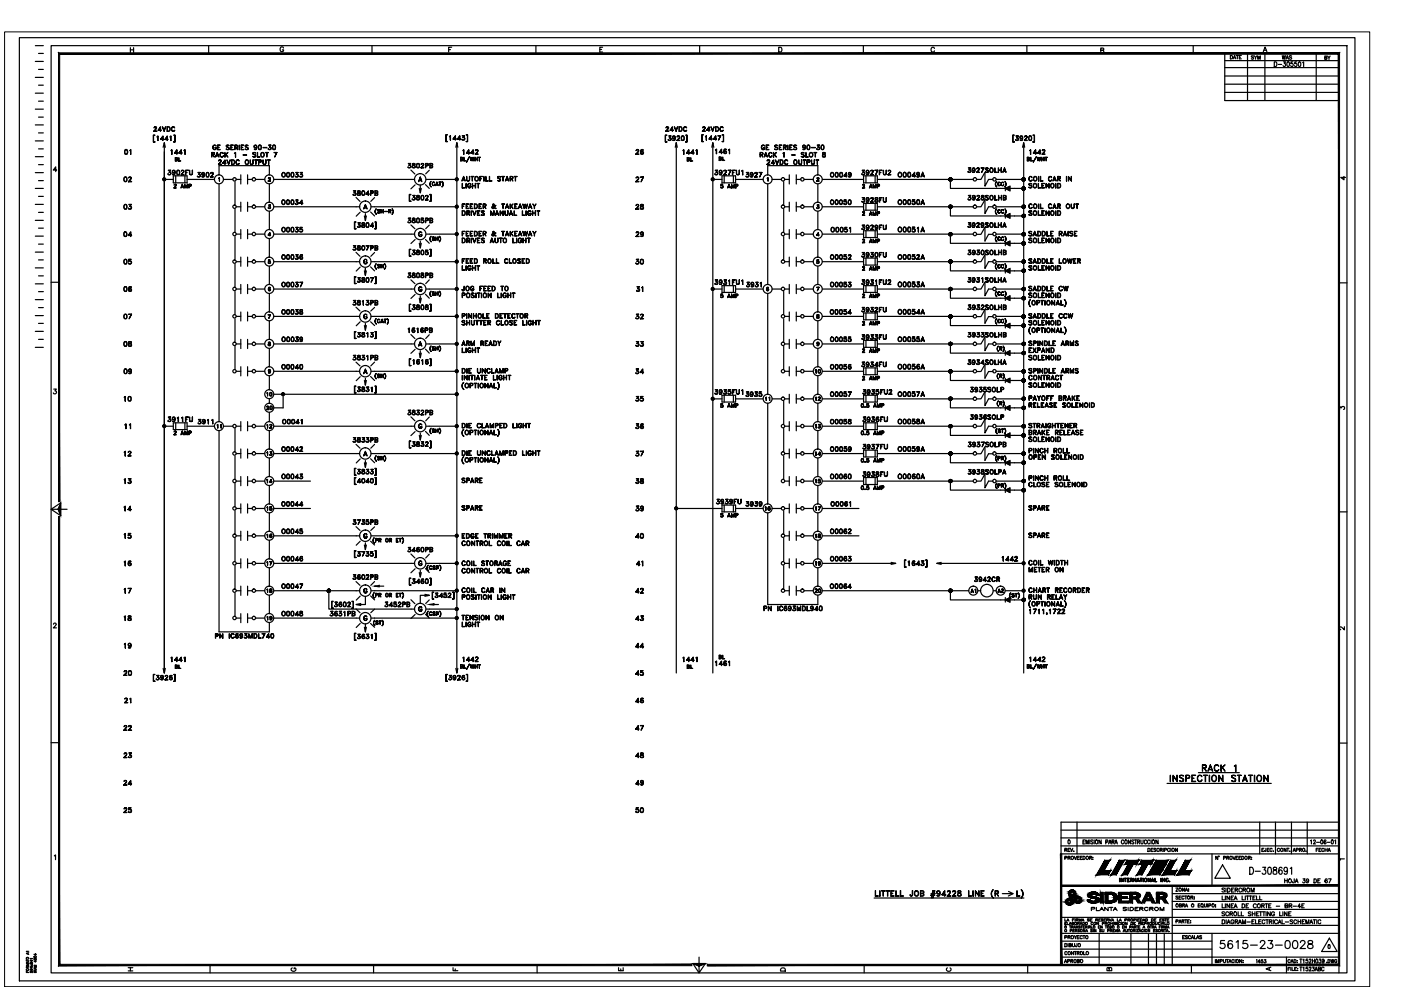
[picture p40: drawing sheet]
<svg xmlns="http://www.w3.org/2000/svg" width="297mm" height="210mm" viewBox="0 0 297 210" stroke-linecap="round" stroke-linejoin="round" font-family="sans-serif">
<g fill="none" stroke="#000" stroke-width=".25">
<path d="M4.1 8h283.2v200h-283.2zM7.5 19.8h1.7M7.5 16.4h1.7M7.5 13h1.7M7.5 9.7h1.7M8.2 18.1h1M8.2 14.7h1M8.2 11.3h1M10.8 9.7h274.8v196.6h-274.8zM27.6 10.1v1M27.6 10.6h.7M28.3 10.1v1"/>
<path d="M44.2 9.7v1.6M60.1 10.2a.37 .37 0 0 0-.4-.3 .37 .37 0 0 0-.3 .4v.3a.36 .36 0 0 0 .4 .4 .36 .36 0 0 0 .3-.4h-.2M78.9 9.7v1.6M95.1 10.5h.4M95.8 10h-.7v1M113.6 9.7v1.6M127.2 10.5h.4M127.8 10h-.6v1h.6M148.3 9.7v1.6M165.1 10h.3a.54 .54 0 0 1 .4 .5 .54 .54 0 0 1-.4 .5h-.3zM183 9.7v1.6M198.1 10.3a.37 .37 0 0 0-.4-.3 .37 .37 0 0 0-.3 .4v.3a.37 .37 0 0 0 .3 .3 .37 .37 0 0 0 .4-.2"/>
<path d="M217.7 9.7v1.6M233.4 10.7l.5-.1 .1-.3-.6-.1v1l.6-.1v-.4h-.2M253 9.7v1.6M259.7 19.6h24.2M259.7 17.9h24.2M259.7 16.1h24.2M259.7 14.3h24.2M259.7 12.9h24.2M260.9 11.8a.37 .37 0 0 1 .4 .3 .37 .37 0 0 1-.4 .4zM261.5 12.5l.2-.7 .3 .7M261.6 12.3h.3M262.1 11.8h.5"/>
<path d="M262.3 11.8v.7M262.8 12.1h.2M263.2 11.8h-.4v.7h.4M264.5 11.3v10M265.8 11.9h-.5l.5 .4-.1 .2-.4-.1M265.9 11.8l.3 .4v.4M266.5 11.8l-.3 .4M266.7 12.6v-.8l.2 .8 .3-.8v.8M267.8 11l.4-1 .4 1M268 10.7h.5M268.2 11.3v10M270.2 13.1a.51 .51 0 0 1 .5 .5 .51 .51 0 0 1-.5 .5z"/>
<path d="M271 13.7h.7M271.9 11.8l.1 .8 .2-.8 .2 .8 .1-.8M272.1 13.1h.4l-.2 .4a.3 .3 0 0 1 .3 .4 .3 .3 0 0 1-.6 0M272.7 12.6l.2-.8 .3 .8M272.8 12.3h.3M273 13.2l.1-.1a.58 .58 0 0 1 0 1l-.3-.4zM273.9 11.9l-.5-.1-.1 .2 .5 .2 .1 .2-.2 .2-.4-.2M274.1 13.1h-.4v.4a.3 .3 0 0 1 .4 .1 .3 .3 0 0 1 0 .4 .3 .3 0 0 1-.5-.1M274.9 13.1h-.4v.4a.3 .3 0 0 1 .4 .1 .3 .3 0 0 1 0 .4 .3 .3 0 0 1-.5-.1M275.4 13.2l.1-.1a.58 .58 0 0 1 0 1l-.2-.4zM276.2 13.3l.2-.2v1M279.1 11.3v10"/>
<path d="M280.9 12.2h.4v-.3h-.4v.7l.4-.1-.1-.3M281.5 11.9l.3 .3v.4M282 11.9l-.2 .3M283.9 11.3h-24.2v10h24.2M7.5 39.9h1.7M7.5 36.6h1.7M7.5 33.2h1.7M7.5 29.9h1.7M7.5 26.5h1.7M7.5 23.1h1.7M8.2 38.3h1M8.2 34.9h1"/>
<path d="M8.2 31.6h1M8.2 28.2h1M8.2 24.8h1M8.2 21.4h1M12 36.1h-.7l.5-.7v1M26.4 37.6l.1-.1a.53 .53 0 0 1 .4 .5 .53 .53 0 0 1-.4 .6l-.3-.5zM26.4 38.4h.4M26.4 37.6h.4M26.5 37.6l-.2 .4 .2 .5M26.5 31.8l.2-.1a.49 .49 0 0 1 .4 .5 .49 .49 0 0 1-.6 .5l-.1-.4zM26.5 32.6h.4M26.5 31.8h.4"/>
<path d="M26.6 31.8l-.1 .4 .1 .5M26.8 37.6l.1 .4-.1 .5M26.9 31.8l.1 .4-.1 .5M27.3 38.5l.6 .1h-.7l.6-.8a.29 .29 0 0 0-.2-.2 .29 .29 0 0 0-.3 .1 .3 .3 0 0 1 .3-.2 .3 .3 0 0 1 .3 .3l-.6 .8M27.7 31.7v1v-.9l-.2 .1zM32.5 28.6h.4l-.3 .1v1.4h.3h-.4zM32.6 27.8h.7h-.7l.5-.6-.1-.3-.4 .2 .2-.2a.28 .28 0 0 1 .3 .1 .28 .28 0 0 1 0 .4l-.5 .4M33.5 28.8l-.1 1v-.9l-.1 .1zM33.6 27.6h.6h-.7l.5-.7v.9v-.8l-.4 .6M34.1 29.5l.6 .1h-.7l.5-.8v1v-.9l-.4 .7M34.4 26.9l.4 .8 .3-.8-.3 .9zM34.6 31.2l.2-.9 .3 .9"/>
<path d="M34.8 38h1.9M34.8 30.3v112.4M35 29.5l.6 .1h-.6l.5-.8v1l-.1-.9-.4 .7M35.4 26.9a.51 .51 0 0 1 .7 .5 .51 .51 0 0 1-.7 .4zM35.5 26.9a.46 .46 0 0 1 .5 .5 .46 .46 0 0 1-.5 .4zM35.6 36.9l.2 .1M35.9 36.5a.31 .31 0 0 1 .3 .3 .31 .31 0 0 1-.2 .3 .31 .31 0 0 1-.4-.2l.4 .1 .2-.2M36 36.5l.2 .2-.2 .3M36 29l.2-.2v1v-.9zM36.2 36.1h-.5h.5l-.3 .4M36.2 36.1l-.3 .4 .3 .2M36.2 31.9l.2-.2v1v-.9z"/>
<path d="M36.5 26.9h.3l.2 .2-.2-.2a.44 .44 0 0 0-.4 .5 .44 .44 0 0 0 .4 .4l.2-.2-.2 .2a.51 .51 0 0 1-.5-.3 .51 .51 0 0 1 .2-.6zM36.6 36.5l.2 .1 .3-.1M36.6 36.3l.2-.2 .3 .2M36.6 37h.4M36.7 36.1l-.1 .3 .1 .2M36.7 37.3h3v1.5h-3zM36.8 28.6h.3v1.5h-.3h.3v-1.4zM36.9 36.1l.2 .3-.1 .6M36.9 39.8l.5 .1h-.5l.4-.6-.1-.2-.3 .1 .3-.1 .1 .3-.4 .5M37.1 36.6a.3 .3 0 0 1-.5 0 .3 .3 0 0 1 0-.4 .3 .3 0 0 1 .5 0l-.1 .8-.3 .1-.1-.2 .1 .1M37.1 36.4l-.2 .2M37.2 33.8l.3-.1v-.2l-.3-.1v.7h.3v-.2l-.3-.1"/>
<path d="M37.3 37.3v1.5M37.5 33.8l.1 .2-.4 .1v-.7l.4 .1-.1 .3M37.5 31.7v1v-.8l-.4 .6h.6h-.7zM37.6 36.1a.45 .45 0 0 1 .5 .5 .45 .45 0 0 1-.5 .4l-.1-.4zM37.6 37h.4M37.6 36.2h.4M37.6 36.1l-.1 .4 .1 .5M37.9 33.4v.7h.4h-.4zM37.9 36.1l.2 .4-.2 .5M38.4 31.7v1v-.8l-.4 .6h.7h-.8zM38.4 39.7h.5M38.5 36.2l.3-.1 .2 .3-.6 .6 .6 .1h-.6l.5-.7v-.2l-.3-.1-.2 .2z"/>
<path d="M38.5 39.6h.3M38.7 39.1l.2 .8-.2-.7-.3 .7zM39 31.9l.2-.2v1v-.9zM39.2 39.1l.3 .6 .3-.6v.8l-.1-.6-.2 .6-.3-.6v.6zM39.2 37.3v1.5M39.3 36.1h.6h-.5v1zM39.4 36.6h.3h-.3M39.7 38h5.8M40.1 39.4h.4v-.3h-.4l-.1 .8v-.8h.5v.3l-.4 .1M40.2 36.1v.7l.3 .2 .2-.1 .1-.8-.1 .9-.5-.1zM41.9 37.4l.1 .1M42.1 36.9a.34 .34 0 0 1 .4 .3 .34 .34 0 0 1-.3 .4 .34 .34 0 0 1-.4-.2l.4 .1 .3-.2"/>
<path d="M42.2 37l.3 .2-.3 .3M42.4 36.6h-.4h.5l-.4 .4M42.4 36.6l-.3 .4 .4 .2M42.8 36.9l.3 .2 .2-.2M42.8 36.8l.3-.2 .2 .2M43 36.6l-.2 .3 .2 .2M43.1 36.6l.2 .3v.5l-.1 .1h-.4M43.3 37l-.1 .1a.3 .3 0 0 1-.4-.2 .3 .3 0 0 1 .4-.3 .49 .49 0 0 1 .2 .6 .49 .49 0 0 1-.6 .3h.1M43.3 36.9l-.2 .2M43.8 36.6a.48 .48 0 0 1 .6 .4 .48 .48 0 0 1-.3 .5l-.4-.1zM44.2 36.6l.1 .4-.1 .5M44.2 36.6h-.1a.46 .46 0 0 0-.4 .4 .46 .46 0 0 0 .4 .5h.1"/>
<path d="M44.7 37.5h.6h-.7l.6-.6-.2-.3h-.3v.2v-.2h.3l.2 .3-.5 .6M44.9 32.8h.5v-.4h-.5v.9v-1l.5 .1v.4h-.5M45.1 32.8l.4 .5-.3-.5M45.2 30.9l.4-.1 .2 .2a.41 .41 0 0 0-.5-.1 .41 .41 0 0 0-.1 .6 .41 .41 0 0 0 .5 .1l.1-.2-.2-.1h.2a.39 .39 0 0 1-.4 .4 .39 .39 0 0 1-.3-.6zM45.8 33h.6M46.1 32.3l.3 1-.3-.8-.4 .8zM46.2 30.8h.5h-.6v.9h.6h-.5M46.2 31.2h.3l-.3 .1M46.4 34.8l.5 .1h-.6l.6-.7-.2-.3-.3 .2a.29 .29 0 0 1 .3-.2 .29 .29 0 0 1 .2 .3l-.5 .7M46.4 37.8l.1-.1v.7v-.7zM46.4 37.1v-2h10.7v2M46.4 39v50.4"/>
<path d="M46.7 32.5l.4-.2 .3 .2a.39 .39 0 0 0-.6 0 .39 .39 0 0 0 0 .6 .39 .39 0 0 0 .6-.1 .43 .43 0 0 1-.7 .2 .43 .43 0 0 1 0-.7zM47.2 34.6l.7 .1h-.7l.5-.8v1v-.9l-.5 .7M47.4 38h2M47.7 32.3v1zM47.7 32.9l.6-.6-.6 .6M47.9 32.8l.4 .5-.4-.5M48 30.9l.2-.1 .4 .1h-.6v.2l.6 .3-.1 .3-.5-.1h.6l-.1-.2-.5-.3zM48.1 33.9l.4 .8 .4-.8-.4 1zM48.9 30.8h.6h-.5v.9h.5h-.6zM49 31.2h.2l-.2 .1M49.1 33.9h.3a.54 .54 0 0 1 .4 .5 .54 .54 0 0 1-.4 .5h-.3zM49.1 33.9a.49 .49 0 0 1 .6 .3 .49 .49 0 0 1-.1 .6h-.5z"/>
<path d="M49.7 32.5l.3-.2v1l-.1-.9zM49.8 31.2h.5v-.4h-.5v.9v-.9l.6 .1-.1 .3-.5 .1M49.8 38.5v4.9M50.1 31.3l.3 .4-.3-.4M50.1 38h1M50.1 34l.4-.1 .2 .2a.37 .37 0 0 0-.5 0 .37 .37 0 0 0 0 .5 .37 .37 0 0 0 .5 .1 .45 .45 0 0 1-.7 0 .45 .45 0 0 1 .1-.7zM50.7 30.8l.1 .9zM51.1 37.1v1.9M51.1 30.8h.6h-.5v.9h.5h-.6zM51.2 31.2h.3l-.3 .1M51.5 32.8l.8 .1zM52 30.9l.2-.1 .4 .1a.3 .3 0 0 0-.3-.1 .3 .3 0 0 0-.2 .3l.4 .2 .1 .3-.2 .1-.4-.1a.31 .31 0 0 0 .4 .1 .31 .31 0 0 0 .1-.3l-.4-.3z"/>
<path d="M52.5 38h1M52.5 37.1v1.9M53 33.9l.1 .8 .2 .1 .3-.1 .1-.8-.1 .9-.5-.1zM53.6 32.5l.2-.2 .4 .2h-.6l.1 .2 .5 .2-.1 .4-.5-.1h.6l-.1-.3-.4-.2zM53.9 31.1l.2 .2 .3-.2M53.9 31l.2-.2 .3 .2M54 31.7h.3M54 33.9h.6zM54.1 30.8l-.2 .2 .2 .3M54.2 30.8l.2 .3-.1 .6M54.2 33.9v1l.1-1M54.2 38h1.9"/>
<path d="M54.4 31.2a.3 .3 0 0 1-.5 .1 .3 .3 0 0 1 0-.5 .3 .3 0 0 1 .5 .1v.6l-.2 .2-.3-.1 .1 .1M54.4 31.1l-.2 .2M54.6 32.3v1h.5h-.5zM54.9 34.4l.4-.1v-.3l-.4-.1-.1 1v-1l.6 .1-.1 .4h-.4M54.9 30.8a.48 .48 0 0 1 .6 .3 .48 .48 0 0 1-.3 .6l-.4-.2zM54.9 31.7h.4M54.9 30.8h.4M55 30.8l-.2 .4 .2 .5M55.2 30.8l.2 .4-.2 .5M55.5 32.4a.45 .45 0 0 1 .6 .4 .45 .45 0 0 1-.7 .4l-.1-.5zM55.8 31.3h.8zM55.8 33.9v.8l.2 .1 .3-.1 .1-.8-.1 .9-.5-.1z"/>
<path d="M56.3 32.3l.6 .1zM56.6 32.4v.9v-.9M56.7 33.9h.6zM56.9 31.6l.2 .1M56.9 33.9v1l.1-1M56.9 37.7h.1a.21 .21 0 0 1 .3 0 .21 .21 0 0 1-.1 .3l-.3 .4h.5h-.5l.4-.4v-.3zM57.1 39v3.9M57.3 31.2l.1 .2-.1 .3M57.4 30.8h-.5h.5l-.2 .3a.32 .32 0 0 1 .2 .6 .32 .32 0 0 1-.5-.2l.3 .2 .2-.2M57.4 30.8l-.3 .4 .3 .2M57.9 30.8a.48 .48 0 0 1 .6 .3 .48 .48 0 0 1-.3 .6l-.4-.2zM57.9 31.7h.4"/>
<path d="M57.9 30.8h.4M58 30.8l-.2 .4 .2 .5M58.1 38h29.8M58.3 30.8l.1 .4-.1 .5M58.7 32.3l-.5 1 .5-1h-.6l.6 .1M60.9 36.6a.45 .45 0 0 1 .5 .4 .45 .45 0 0 1-.5 .5l-.2-.4zM60.9 37.5h.4M60.9 36.6h.4M61 36.6l-.2 .4 .2 .5M61.2 36.6l.1 .4-.1 .5M61.8 36.6a.48 .48 0 0 1 .6 .4 .48 .48 0 0 1-.3 .5l-.4-.1zM61.8 37.5h.4"/>
<path d="M61.8 36.6h.4M61.8 36.6l-.1 .4 .1 .5M62.1 36.6l.2 .4-.2 .5M62.7 37.4l.1 .1M62.9 36.9a.32 .32 0 0 1 .3 .3 .32 .32 0 0 1-.2 .4 .32 .32 0 0 1-.4-.2l.4 .1 .2-.2M63 37l.2 .2-.2 .3M63.2 36.6h-.5h.5l-.3 .4M63.2 36.6l-.4 .4 .4 .2M63.6 37.4l.1 .1M63.8 36.9a.31 .31 0 0 1 .4 .4 .31 .31 0 0 1-.4 .2l-.3-.1 .4 .1 .2-.2M64 37l.1 .2-.1 .3M64.1 36.6h-.5h.5l-.3 .4"/>
<path d="M64.1 36.6l-.3 .4 .3 .2M86.5 35.5h.2M86.7 35l.3 .1 .1 .1M86.7 35a.31 .31 0 0 1 .4 .3 .31 .31 0 0 1-.4 .3l-.2-.2 .3 .1 .3-.1M86.9 35l.2 .3-.2 .2M87 34.7h-.4h.5l-.4 .3M87 34.7l-.3 .3M87.1 36.1l.9 .8M87.4 35.5h.2M87.5 34.7v.3a.43 .43 0 0 1 .4 .5h-.4a.43 .43 0 0 1 .4-.5v-.3zM87.5 34.7h.4M87.5 34.7v.2a.48 .48 0 0 1 .4 .6h-.4a.36 .36 0 0 1 0-.4 .36 .36 0 0 1 .4-.1v-.3"/>
<path d="M88 39.2l-.9 .8M88 35.5h-.2M88.4 34.7a.43 .43 0 0 1 .6 .4 .43 .43 0 0 1-.6 .4l-.1-.3zM88.4 35.5h.4M88.4 34.7h.4M88.5 34.7l-.2 .3 .2 .5M88.8 34.7l.1 .3-.1 .5M88.8 38.3h.6M88.9 38.3h.4M88.9 39.9l.2 1 .2-1M89.1 37.5l.4 1-.4-.8-.4 .8zM89.1 39.2v1.3"/>
<path d="M89.3 34.7h.4l.1 .2-.5 .6 .6 .1h-.7l.6-.7-.1-.2-.4 .2zM90.2 39.1l.8 .8M90.3 35.1l.4-.1v-.3h-.4l-.1 .9v-.9h.6l-.2 .5h-.3M90.3 38h6.6M91 36.1l-.7 .8M91.2 34.7l.5 .1v.2l-.5 .1M91.2 35.2l.5 .1v.2h-.5M91.2 38.6l.2-.1a.76 .76 0 0 0 0 1.1 .76 .76 0 0 1-.2-1zM91.5 35.2l.2-.2v-.3h-.6v.9M91.5 35.1l.2 .2v.2l-.6 .1M91.7 38.7l.3-.1 .2 .2-.1-.1a.31 .31 0 0 0-.4 .3 .31 .31 0 0 0 .4 .3l.1-.1a.26 .26 0 0 1-.4 .2 .26 .26 0 0 1-.1-.3zM92.4 39.4h.1"/>
<path d="M92.4 39.2h.4M92.6 38.6l.3 .8-.3-.7-.2 .7zM93 38.6h.5zM93.3 38.6v.8v-.8M93.7 38.5a.7 .7 0 0 1 0 1.1 .76 .76 0 0 0 0-1.1zM94.5 28.6h.4h-.3v1.4h.3h-.4zM95.3 28.9l.2-.1v.9v-.8zM96.6 28.8l-.1 .9v-.8l-.4 .6h.7h-.7zM96.6 31.2l.3-.9 .2 .9M96.9 30.3v112.4M97.5 28.8v.9v-.8l-.5 .6h.7h-.7zM97.7 33.4l.4 .1-.1 .2h-.3"/>
<path d="M97.7 33.8l.4 .1-.1 .1-.3 .1M97.9 33.8l.2-.1v-.3l-.4-.1v.8M97.9 33.7l.2 .1v.2l-.4 .1M98 29.6l.1 .1M98 38.9v.9l.6 .1h-.6zM98 38.2h.6M98 38.1h.5M98.1 31.9l.2-.2v1v-.9zM98.2 29.1a.32 .32 0 0 1 .3 .3 .32 .32 0 0 1-.2 .3 .32 .32 0 0 1-.4-.2l.4 .2 .2-.2M98.3 37.4l.3 1-.3-.8-.4 .8zM98.3 33.3l.1 .8h.4h-.5zM98.3 29.2l.2 .2-.2 .3"/>
<path d="M98.5 28.8h-.5h.5l-.3 .4M98.5 28.8l-.4 .4h.3l.1 .2M98.8 38.9v1zM98.8 28.6h.3v1.4h-.3h.3v-1.4zM98.9 37.4l.1 .7 .2 .2h.3l.1-.9-.2 .9h-.4zM99.2 39.1l.2-.2 .5 .2a.37 .37 0 0 0-.4-.2 .37 .37 0 0 0-.3 .3v.3a.32 .32 0 0 0 .3 .3 .32 .32 0 0 0 .3-.3l-.2-.1h.3a.36 .36 0 0 1-.4 .5 .36 .36 0 0 1-.4-.4zM99.4 31.7v1v-.8l-.5 .6h.7h-.7zM99.5 33.2l-.6 1.2zM99.7 33.3l.2 .7 .2-.7 .2 .7 .2-.7-.2 .8-.2-.6-.2 .6zM99.9 37.4l.6 .1zM100.1 37.5v.9l.1-.9M100.2 38.9v1z"/>
<path d="M100.2 39.4h.6M100.3 31.7v1v-.8l-.4 .6h.6h-.7zM100.7 33.3l.1 .8zM100.8 38.9v1zM100.8 33.7h.4M100.8 33.8h.4M100.8 32.7h.6h-.6l.5-.7-.1-.2-.4 .1 .4-.2 .1 .2v.2l-.5 .6M101.1 38.9h.6zM101.2 33.3v.8zM101.4 38.9v1v-1M101.4 33.3l.5 .1zM101.6 33.4v.7v-.7"/>
<path d="M101.6 34.1h.1M101.7 37.4h.6l-.5 .1v.9zM101.8 37.9h.3zM102.6 37.4v1zM103 37.4v.9l.5 .1h-.5zM103.8 37.4v.9l.5 .1h-.5zM105.6 37.5h.4l.1 .1-.4-.1-.2 .2 .5 .2 .1 .4-.2 .1-.4-.1a.31 .31 0 0 0 .4 0 .31 .31 0 0 0 .1-.3l-.5-.3zM106.3 37.4l.7 .1zM106.6 37.5v.9l.1-.9M107.2 38.2h.6M107.3 38.1h.4M107.5 37.4l.4 1-.4-.8-.4 .8z"/>
<path d="M108.2 37.4l.5 .1 .1 .1-.1 .3h-.5l.5-.2v-.2h-.5v.9zM108.4 37.9l.4 .5-.3-.5M109 37.4l.6 .1zM109.3 37.5v.9v-.9M134.8 38.5l.7 .1h-.7l.6-.8a.29 .29 0 0 0-.3-.2 .29 .29 0 0 0-.3 .1 .3 .3 0 0 1 .4-.2 .3 .3 0 0 1 .2 .3l-.6 .8M134.8 32.7h.7h-.7l.6-.7a.29 .29 0 0 0-.3-.2 .29 .29 0 0 0-.3 .1 .3 .3 0 0 1 .3-.2 .3 .3 0 0 1 .3 .3l-.6 .7M135.8 32.5l.3 .2 .3-.2M135.8 32.3l.3-.1 .3 .1M135.9 31.8h.5M136 31.8l-.2 .6 .3 .3M136.1 32.2l-.3 .2M136.2 32.2l.2 .2-.2 .3"/>
<path d="M136.3 31.8h.1a.45 .45 0 0 0-.6 .4 .45 .45 0 0 0 .5 .5l.1-.1a.32 .32 0 0 0-.1-.4 .32 .32 0 0 0-.5 0M136.4 37.5l-.5 1.1 .5-1.1h-.6l.6 .1M141.1 28.6h.3l-.3 .1v1.4h.3h-.3zM141.2 27.8h.6h-.7l.6-.7-.3-.2-.2 .2a.3 .3 0 0 1 .3-.2 .3 .3 0 0 1 .3 .3l-.6 .6M141.7 29.7h.2M141.9 29.2l.4-.4h-.5l.4 .1-.3 .3 .4 .2M141.9 29.2a.34 .34 0 0 1 .4 .3 .34 .34 0 0 1-.3 .4 .34 .34 0 0 1-.4-.3l.4 .1 .3-.1M142.1 29.2l.2 .2-.2 .3M142.1 27.6h.7h-.7l.5-.7v.9l-.1-.8-.4 .6M142.6 29.2l.3 .2 .2-.2M142.6 29.1l.3-.2 .2 .2M142.7 29.7h.3"/>
<path d="M142.8 28.9l-.2 .2 .2 .3M143 26.9l.3 .8 .4-.8-.4 .9zM143 28.9l.1 .3-.1 .5M143.1 29.3a.3 .3 0 0 1-.4 0 .3 .3 0 0 1 0-.4 .3 .3 0 0 1 .4 0v.7l-.2 .2-.3-.1h.1M143.1 29.2l-.1 .2M143.2 31.2l.2-.9 .2 .9M143.4 30.3v112.4M143.6 29.7l.5 .1h-.6l.6-.7-.2-.2h-.3v.2v-.2l.3-.1 .2 .3-.5 .7M144 26.9a.51 .51 0 0 1 .6 .5 .51 .51 0 0 1-.6 .4zM144 26.9a.46 .46 0 0 1 .6 .5 .46 .46 0 0 1-.6 .4zM144.6 28.9a.45 .45 0 0 1 .5 .4 .45 .45 0 0 1-.5 .4l-.2-.3zM144.6 29.7h.3"/>
<path d="M144.6 28.9h.3M144.6 28.9l-.1 .3 .1 .5M144.8 31.9l.2-.2v1l-.1-.9zM144.9 28.9l.1 .3-.1 .5M145.1 26.9h.3l.2 .2-.2-.2a.44 .44 0 0 0-.5 .5 .44 .44 0 0 0 .5 .4l.2-.2-.2 .2a.51 .51 0 0 1-.5-.3 .51 .51 0 0 1 .2-.6zM145.4 28.6h.3v1.5h-.3h.2v-1.4zM145.8 33.8l.3-.1v-.2l-.3-.1v.7h.3v-.2l-.3-.1M146 33.8l.2 .2-.5 .1v-.7l.4 .1-.1 .3M146.1 31.7l-.1 1v-.8l-.4 .6h.7h-.8zM146.4 33.4l.1 .7h.4h-.5zM147 31.7l-.1 1v-.8l-.4 .6h.7h-.7zM147.5 31.9l.3-.2v1l-.1-.9z"/>
<path d="M148.8 28.6h.3h-.3v1.4h.3h-.3zM149 27.8h.6h-.7l.6-.6-.2-.3-.3 .2 .1-.2h.2l.2 .3-.5 .6M149.6 28.9l.2-.1v.9l-.1-.8zM149.9 27.6h.6h-.7l.5-.7v.9v-.8l-.4 .6M150.7 26.9l.4 .8 .3-.8-.3 .9zM150.8 28.8v.9v-.8l-.4 .6h.6h-.7zM150.9 31.2l.2-.9 .2 .9M151.1 38h2M151.1 30.3v112.4M151.6 36.9l.2 .1M151.7 31.8l.2-.2v1l-.1-.9zM151.7 26.9h.4a.54 .54 0 0 1 .3 .5 .54 .54 0 0 1-.3 .4h-.4z"/>
<path d="M151.8 26.9a.49 .49 0 0 1 .5 .3 .49 .49 0 0 1-.1 .6h-.4zM151.8 28.8l-.1 .9v-.8l-.4 .6h.6h-.6zM151.8 36.5a.31 .31 0 0 1 .4 .3 .31 .31 0 0 1-.3 .3 .31 .31 0 0 1-.3-.2l.3 .1 .2-.2M152 36.5l.1 .2-.1 .3M152.1 36.1h-.5h.5l-.3 .4M152.1 36.1l-.3 .4 .3 .2M152.5 33.3l.5 .1-.2 .3 .2 .2-.2 .1h-.3zM152.5 36.5l.3 .1 .2-.1M152.5 36.3l.3-.2 .2 .2M152.5 33.3l.4 .1v.2h-.4l.4 .2-.1 .2h-.3zM152.5 32.3h.7h-.7l.5-.7v1v-.9l-.5 .6M152.6 37h.4"/>
<path d="M152.7 36.1l-.2 .3 .2 .2M152.8 28.8l-.5 .9 .5-.9h-.6h.6M152.8 26.9h.3l.2 .2-.2-.2a.44 .44 0 0 0-.4 .5 .44 .44 0 0 0 .4 .4l.2-.2-.2 .2a.51 .51 0 0 1-.5-.3 .51 .51 0 0 1 .2-.6zM152.8 39.7l.2 .1M152.9 36.1l.1 .3-.1 .6M153 36.6a.3 .3 0 0 1-.4 0 .3 .3 0 0 1 0-.4 .3 .3 0 0 1 .4 0v.8l-.3 .1-.2-.2 .1 .1M153 36.4l-.1 .2M153.1 37.3h2.9v1.5h-2.9zM153.1 39.4l.2 .2-.2 .2M153.1 28.6h.3v1.4h-.3h.3v-1.4zM153.2 33.3v.7h.4h-.4zM153.3 39.5l-.2-.1h-.3l.1-.3h.3h-.3v.3a.28 .28 0 0 1 .4 0 .28 .28 0 0 1-.1 .4 .28 .28 0 0 1-.4-.1l.3 .1 .2-.1"/>
<path d="M153.5 36.2l.3-.1 .2 .3-.5 .6 .6 .1h-.7l.6-.7-.2-.3-.3 .2zM153.5 32.3l.2 .2 .3-.2M153.5 37.3v1.5M153.6 31.7h.4M153.6 31.7l-.1 .5 .2 .3M153.7 32l-.2 .2 .2-.2 .3 .2M153.8 32l.2 .2-.2 .3M153.9 31.7h.1a.48 .48 0 0 0-.6 .3 .48 .48 0 0 0 .3 .6 .3 .3 0 0 0 .3-.4 .3 .3 0 0 0-.5-.1M154.3 39.7h.5M154.4 39.6h.4M154.4 31.8l.3-.2v1l-.1-.9zM154.6 39.1l.3 .8-.3-.7-.3 .7z"/>
<path d="M154.9 36.1l-.4 1 .5-1h-.7h.6M155.1 39.1l.3 .6 .3-.6v.8v-.6l-.3 .6-.3-.6v.6zM155.1 39.9h.1M155.3 36.1h.6h-.5v1zM155.4 36.6h.2h-.2M155.5 37.3v1.5M156 38h5.8M156 39.4h.4v-.3h-.4v.8v-.8h.4v.3l-.4 .1M156 39.9h.1M156.1 36.1l.1 .7 .2 .2 .3-.1 .1-.8-.2 .9-.4-.1zM157.2 36.3l.3-.2v1l-.1-.9zM158.2 37.4l.1 .1"/>
<path d="M158.4 36.9a.31 .31 0 0 1 .4 .4 .31 .31 0 0 1-.4 .2l-.2-.1 .3 .1 .3-.2M158.5 37l.3 .2-.3 .3M158.7 36.6h-.5h.6l-.4 .4M158.7 36.6l-.3 .4 .4 .2M159.1 36.9l.2 .2 .3-.2M159.1 36.8l.2-.2 .3 .2M159.3 36.6l-.2 .3 .2 .2M159.4 36.6l.2 .3v.5l-.4 .1M159.6 37a.3 .3 0 0 1-.4 .1 .3 .3 0 0 1-.1-.4l.2-.1a.48 .48 0 0 1 .4 .5 .48 .48 0 0 1-.5 .4l-.1-.1 .1 .1M159.6 36.9l-.2 .2M160 37.5h.6h-.6l.5-.6-.1-.3h-.3l-.1 .2 .1-.2h.3l.2 .3-.6 .6M161.2 32.8h.5v-.4h-.5v.9v-1l.5 .1v.4h-.5"/>
<path d="M161.4 32.8l.4 .5-.3-.5M161.5 36.6l-.5 .9 .5-.9h-.6h.6M161.5 30.9l.4-.1 .2 .2a.34 .34 0 0 0-.3-.2 .34 .34 0 0 0-.3 .3v.3a.3 .3 0 0 0 .3 .3 .3 .3 0 0 0 .3-.3l-.2-.1h.2a.36 .36 0 0 1-.3 .5 .36 .36 0 0 1-.4-.4zM162.1 33h.5M162.3 32.3l.4 1-.4-.8-.3 .8zM162.4 30.8h.6h-.5v.9h.5h-.6zM162.5 31.2h.3l-.3 .1M162.6 34.8l.6 .1h-.6l.6-.7-.2-.3-.4 .2 .4-.2 .2 .3-.6 .7M162.6 37.8l.3-.1v.7l-.1-.7zM162.8 37.1v-2h10.6v2M162.8 39v21.3M163.2 32.4h.3l.2 .1a.34 .34 0 0 0-.4-.1 .34 .34 0 0 0-.3 .3v.2a.33 .33 0 0 0 .3 .4 .33 .33 0 0 0 .4-.3 .42 .42 0 0 1-.7 .2 .42 .42 0 0 1 0-.7z"/>
<path d="M163.6 34.6l.6 .1h-.7l.5-.8v1v-.9l-.4 .7M163.7 38h2M164 32.3v1zM164 32.9l.6-.6-.6 .6M164.2 32.8l.4 .5-.4-.5M164.3 30.9l.2-.1 .4 .1h-.6v.2l.5 .3v.3l-.5-.1h.5v-.2l-.5-.3zM164.4 33.9l.4 .8 .3-.8-.3 1zM165.2 30.8h.6h-.5v.9h.5h-.6zM165.3 31.2h.2l-.2 .1M165.4 33.9h.3a.54 .54 0 0 1 .3 .5 .54 .54 0 0 1-.3 .5h-.3zM165.4 33.9a.49 .49 0 0 1 .6 .3 .49 .49 0 0 1-.1 .6h-.5zM166 32.5l.2-.2v1v-.9z"/>
<path d="M166.2 31.2h.4v-.4h-.4l-.1 .9v-.9h.6l-.1 .4-.4 .1M166.2 38.5v4.9M166.4 31.3l.3 .4-.3-.4M166.4 38h.9M166.5 33.9h.3l.2 .2a.33 .33 0 0 0-.4-.2 .33 .33 0 0 0-.2 .4v.2a.34 .34 0 0 0 .2 .3 .34 .34 0 0 0 .4-.1 .39 .39 0 0 1-.5 .1 .39 .39 0 0 1-.2-.5zM167 30.8v.9zM167.3 37.1v1.9M167.4 30.8h.6h-.5v.9h.5h-.6zM167.5 31.2h.3l-.3 .1M167.8 32.8l.8 .1zM168.3 30.9l.2-.1 .4 .1h-.6l.1 .2 .5 .3-.1 .3-.5-.1h.6l-.1-.2-.4-.3zM168.8 38h1"/>
<path d="M168.8 37.1v1.9M169.3 33.9l.1 .8 .2 .1 .3-.1 .1-.8-.2 .9-.4-.1zM170 32.4l.5 .1h-.6l.1 .2 .5 .2-.1 .4-.5-.1h.6l-.1-.3-.5-.2zM170.2 31.1l.2 .2 .3-.2M170.2 31l.2-.2 .3 .2M170.3 31.7h.3M170.3 33.9h.6zM170.4 30.8l-.2 .2 .2 .3M170.5 30.8l.2 .3-.1 .6M170.5 33.9v1l.1-1M170.5 38h1.9M170.7 31.2a.3 .3 0 0 1-.4 .1 .3 .3 0 0 1 0-.5 .3 .3 0 0 1 .4 .1v.6l-.2 .2-.3-.1 .1 .1"/>
<path d="M170.7 31.1l-.2 .2M170.9 32.3v1h.5h-.5zM171.1 30.9l.1-.1a.45 .45 0 0 1 .6 .4 .45 .45 0 0 1-.6 .5zM171.2 34.4l.4-.1v-.3l-.4-.1-.1 1v-1h.4l.2 .2-.1 .3h-.4M171.2 31.7h.4M171.2 30.8h.4M171.3 30.8l-.2 .4 .2 .5M171.5 30.8l.2 .4-.2 .5M172 31.3h.8zM172 33.9l.1 .8 .2 .1 .3-.1 .1-.8-.1 .9-.5-.1zM172.6 32.3l.5 .1zM172.8 32.4v.9l.1-.9"/>
<path d="M173 33.9h.6zM173.2 31.6l.2 .1M173.2 37.7h.4v.3l-.4 .4h.5h-.6l.5-.5-.1-.2zM173.3 33.9v1v-1M173.4 39v3.9M173.6 31.2l.2 .2-.2 .3M173.7 30.8h-.4h.5l-.3 .3a.33 .33 0 0 1 .3 .4 .33 .33 0 0 1-.3 .3 .33 .33 0 0 1-.4-.3l.4 .2 .3-.2M173.7 30.8l-.3 .4 .4 .2M174.2 30.8a.48 .48 0 0 1 .6 .3 .48 .48 0 0 1-.3 .6l-.4-.2zM174.2 31.7h.4M174.2 30.8h.4M174.3 30.8l-.2 .4 .2 .5"/>
<path d="M174.4 38h8.7M174.4 33.2l.1 .1M174.5 32.4v.3l.4 .2v.3h-.4v-.3l.5-.4-.1-.1zM174.5 32.4h.4M174.5 32.4v.3l.5 .3-.2 .3h-.3l-.1-.3 .5-.3v-.3M174.5 30.8l.2 .4-.2 .5M175 33.2l-.2 .1M177.2 36.6a.48 .48 0 0 1 .6 .4 .48 .48 0 0 1-.3 .5l-.4-.1zM177.2 36.6h.2a.48 .48 0 0 1 .3 .4 .48 .48 0 0 1-.3 .5h-.2M177.2 36.6l-.1 .4 .1 .5M178.1 36.6a.45 .45 0 0 1 .6 .4 .45 .45 0 0 1-.6 .5l-.1-.4zM178.1 37.5h.4"/>
<path d="M178.1 36.6h.4M178.2 36.6l-.1 .4 .1 .5M178.5 36.6l.1 .4-.1 .5M179 37.3h.6h-.7l.6-.7v.9l-.1-.8-.4 .6M179.9 36.9l.2 .2 .3-.2M179.9 36.8l.2-.2 .3 .2M180 37.5h.3M180.1 36.6l-.2 .3 .2 .2M180.2 36.6a.57 .57 0 0 1 .1 .9M180.4 37a.32 .32 0 0 1-.5 .1 .32 .32 0 0 1 0-.5 .32 .32 0 0 1 .5 .1v.7l-.2 .1-.3-.1 .1 .1M180.4 36.9l-.2 .2M182.8 36.9l.1 .1"/>
<path d="M182.9 39.8l.4 .1h-.5l.5-.6-.1-.2-.3 .1 .3-.1 .1 .2-.4 .6M183 36.5a.31 .31 0 0 1 .3 .2 .31 .31 0 0 1-.2 .4 .31 .31 0 0 1-.4-.2l.4 .1 .2-.2M183.1 37.3h2.9v1.5h-2.9zM183.1 36.5l.2 .2-.2 .3M183.3 36.1h-.5h.5l-.3 .4M183.3 36.1l-.4 .4 .4 .2M183.6 37.3v1.5M183.7 36.5l.2 .1 .3-.1M183.7 36.3l.2-.2 .3 .2M183.7 37h.4M183.9 36.1l-.2 .3 .2 .2M184 36.1l.2 .3-.2 .6"/>
<path d="M184.2 36.6a.3 .3 0 0 1-.5 0 .3 .3 0 0 1 0-.4 .3 .3 0 0 1 .5 0l-.1 .8-.2 .1-.2-.2 .1 .1M184.2 36.4l-.2 .2M184.4 39.6h.4M184.4 39.7h.4M184.6 39.1l.3 .8-.3-.7-.3 .7zM184.7 36.2l.3-.1 .2 .3-.6 .6 .6 .1h-.7l.6-.7-.1-.3-.4 .2zM185.1 39.1l.3 .6 .3-.6v.8v-.6l-.3 .6-.2-.6-.1 .6zM185.5 37.3v1.5M186 38h20.4M186.1 36.1l-.5 1 .5-1h-.6h.6M186.1 39.4h.3v-.3h-.3l-.1 .8v-.8h.4v.3l-.3 .1M186.4 36.1h.6h-.5v1z"/>
<path d="M186.5 36.6h.3h-.3M187.3 36.1v.7l.2 .2 .3-.1 .1-.8-.1 .9-.3 .1-.2-.2zM188.3 36.2l.5-.1v.3l-.5 .6 .6 .1h-.6l.5-.7v-.2l-.3-.1-.2 .2zM191.6 36.6a.46 .46 0 0 1 .6 .4 .46 .46 0 0 1-.6 .5l-.1-.4zM191.6 37.5h.4M191.6 36.6h.4M191.6 36.6l-.1 .4 .1 .5M191.9 36.6l.2 .4-.2 .5M192.6 36.6l.1-.1a.53 .53 0 0 1 .4 .5 .53 .53 0 0 1-.4 .5l-.3-.4zM192.6 36.6h.1a.46 .46 0 0 1 .3 .4 .46 .46 0 0 1-.3 .5h-.1M192.6 36.6l-.1 .4 .1 .5M193.4 37.2l.7 .1h-.7l.5-.8v1l-.1-.8-.4 .6"/>
<path d="M194.4 36.9l.2 .2 .3-.2M194.4 36.8l.2-.2 .3 .2M194.6 36.6l-.2 .2 .2 .3M194.7 36.6l.2 .3v.5l-.1 .1h-.4M194.9 37a.3 .3 0 0 1-.4 .1 .3 .3 0 0 1 0-.5 .3 .3 0 0 1 .4 .1v.7l-.2 .1-.3-.1 .1 .1M194.9 36.9l-.2 .2M195.3 37.3h.6M195.4 37.2h.5M195.6 36.5l.4 1-.4-.8-.4 .8zM201.2 38l.3-.3zM201.2 38.1l.4-.4zM201.3 37.7v.1"/>
<path d="M201.4 37.7l-.2 .3M201.4 37.7l-.2 .2M201.4 38.3l.4-.3zM201.5 38v1.9h15.5M201.5 37.7l-.3 .3M201.6 38.3l.2-.2-.1 .2M201.6 37.7l-.4 .5 .5-.5M201.6 37.7l-.4 .5M201.7 37.8l-.4 .5 .4-.5M201.7 37.7l-.4 .5M201.8 37.8l-.5 .5zM201.8 37.8l-.5 .5"/>
<path d="M201.8 37.9l-.4 .4zM201.8 38.2l-.1 .1M201.8 37.9l-.4 .4M201.8 38l-.3 .3M201.8 38l-.3 .3 .3-.2M205.3 36.4l.1 .1M205.6 36l.2 .3-.2 .2M205.8 35.6h-.5h.5l-.2 .4a.34 .34 0 0 1 .2 .5 .34 .34 0 0 1-.6-.1h.1M205.8 35.6l-.4 .4 .4 .2M205.8 36.4l-.2 .1-.3-.1M206.2 36l.2 .1 .3-.1M206.2 35.8l.2-.2 .3 .2"/>
<path d="M206.2 36.5h.4M206.4 35.6l-.2 .3 .2 .2M206.5 35.6l.2 .3-.2 .6M206.7 36.1a.3 .3 0 0 1-.4 0 .3 .3 0 0 1-.1-.3l.2-.2a.52 .52 0 0 1 .3 .5 .52 .52 0 0 1-.3 .5l-.2-.2 .1 .1M206.7 35.9l-.2 .2M207.1 36.5l.6 .1h-.6l.5-.7-.1-.3-.4 .2 .1-.2a.29 .29 0 0 1 .4 .1 .29 .29 0 0 1-.1 .4l-.4 .5M208.6 35.6l-.5 1 .5-1h-.6h.6M208.8 36.6l-.8 1.4h-.9M208.8 36.6v2.9l.8-1.5h.9M209 35.6h.3l.3 .2-.3-.2-.3 .2 .5 .4v.3l-.6-.1h.6l-.1-.3-.4-.2zM210.9 35.6v.9l.6 .1h-.6zM211.2 38.6l.1-.1a.76 .76 0 0 0 0 1.1 .7 .7 0 0 1-.1-1z"/>
<path d="M211.2 38h5.8M211.6 38.7l.3-.1 .2 .2a.28 .28 0 0 0-.3-.1 .28 .28 0 0 0-.2 .2v.2a.26 .26 0 0 0 .2 .3 .26 .26 0 0 0 .3-.2 .29 .29 0 0 1-.3 .2 .29 .29 0 0 1-.3-.3zM211.7 35.6v1zM211.7 36.1h.6M212.3 35.6v1zM212.3 38.7l.3-.1 .2 .2a.28 .28 0 0 0-.3-.1 .28 .28 0 0 0-.2 .2l.1 .4 .2 .1 .2-.2a.26 .26 0 0 1-.3 .2 .26 .26 0 0 1-.2-.3zM212.7 36.4h.5M212.7 36.3h.5M213 35.6l.3 1-.3-.8-.4 .8zM213 38.5a.7 .7 0 0 1 0 1.1 .76 .76 0 0 0 0-1.1zM213.1 39.9l1-.4v1zM213.1 39.5v1"/>
<path d="M214.7 28.6h.4l-.3 .1v1.4h.3h-.4zM215.3 29.7h.2M215.6 29.2l.3-.4h-.5l.5 .1-.3 .3 .3 .2M215.6 29.2a.32 .32 0 0 1 .3 .3 .32 .32 0 0 1-.2 .3 .32 .32 0 0 1-.4-.2l.4 .1 .2-.1M215.7 29.2l.2 .2-.2 .3M216.3 29.2l.2 .2 .3-.2M216.3 29.1l.2-.2 .3 .2M216.3 29.7h.4M216.5 28.9l-.2 .2 .2 .3M216.6 28.9l.2 .3-.1 .5M216.7 39.9l.3-.2zM216.7 38l.4-.3-.4 .5 .5-.5-.5 .5"/>
<path d="M216.8 29.3a.3 .3 0 0 1-.5 0 .3 .3 0 0 1 0-.4 .3 .3 0 0 1 .5 0v.7l-.2 .2-.3-.1h.1M216.8 29.2l-.2 .2M216.8 31.2l.2-.9 .3 .9M216.8 38.3l.5-.5-.5 .5M216.8 38.3l.5-.4-.4 .4M216.8 39.7l-.1 .1M216.9 39.7l-.2 .1M216.9 37.7l-.2 .2M216.9 39.7l-.2 .2 .2-.2M216.9 37.7l-.2 .2 .2-.2M217 39.7l-.3 .2M217 37.7l-.3 .3"/>
<path d="M217 37.7l-.3 .3 .3-.3M217 30.3v112.4M217.2 39.7l-.5 .5 .5-.5M217.2 39.7l-.5 .4M217.2 29.7l.6 .1h-.6l.5-.7-.1-.2h-.3l-.1 .2 .1-.2 .3-.1 .2 .3-.6 .7M217.2 37.7l-.5 .5M217.3 39.7l-.5 .5zM217.3 39.7l-.5 .5 .5-.5M217.3 39.7l-.5 .5M217.3 39.8l-.5 .4M217.3 39.8l-.4 .4 .4-.4M217.3 37.8l-.5 .5z"/>
<path d="M217.3 37.9l-.3 .4M217.3 38.2l-.1 .1 .1-.1M217.3 38.2l-.1 .1M217.3 39.8l-.4 .4M217.3 39.9l-.4 .4zM217.3 38l-.3 .3 .3-.3M217.3 38.1l-.3 .2M217.3 38.1l-.2 .2 .2-.2M217.8 33.7h.4v-.3h-.4v.7l.4-.1v-.2h-.4M218.1 33.7l.2 .2-.1 .2h-.4v-.8l.4 .1v.3l-.1 .1M218.1 39l.3-.1 .4 .1h-.6l.6 .6-.2 .3-.5-.2h.6v-.2l-.5-.3zM218.2 28.9a.45 .45 0 0 1 .5 .4 .45 .45 0 0 1-.5 .4l-.1-.3z"/>
<path d="M218.2 29.7h.4M218.2 28.9h.4M218.3 28.9l-.2 .3 .2 .5M218.3 37.5l.3-.1 .2 .3a.37 .37 0 0 0-.5-.1 .37 .37 0 0 0 0 .5 .37 .37 0 0 0 .5 .1v.1a.47 .47 0 0 1-.7-.2 .47 .47 0 0 1 .2-.6zM218.3 31.9l.2-.2v1v-.9zM218.5 33.3l.1 .8h.3h-.4zM218.6 28.9l.1 .3-.1 .5M219 28.6h.3v1.5h-.3h.3v-1.4zM219.2 39l.1-.1a.45 .45 0 0 1 .5 .5 .45 .45 0 0 1-.6 .4l-.1-.3zM219.6 31.7l-.1 1v-.8l-.4 .6h.7h-.7zM219.7 33.2l-.6 1.2zM219.9 33.3l.2 .7 .2-.7 .1 .7 .2-.7-.2 .8-.1-.6-.2 .6z"/>
<path d="M220.1 38.9l.1 .9 .5 .1h-.6zM220.2 37.4v1zM220.5 31.7v1v-.8l-.5 .6h.7h-.7zM220.6 37.4v.9l.5 .1h-.5zM220.9 33.3v.8zM220.9 38.9h.5h-.5v.9l.5 .1h-.5zM220.9 33.7h.4M220.9 33.8h.4M220.9 39.4h.3h-.3M221 32.7h.6h-.7l.6-.7-.2-.2-.3 .1a.29 .29 0 0 1 .3-.2 .29 .29 0 0 1 .2 .3l-.5 .7M221.3 33.3l.1 .8zM221.6 33.3l.4 .1z"/>
<path d="M221.8 38.9l.6 .8v-.8v1l-.6-.9v.9zM221.8 33.4v.7v-.7M222.5 37.5l.3-.1 .2 .3a.37 .37 0 0 0-.5-.1 .37 .37 0 0 0-.1 .5 .37 .37 0 0 0 .5 .1v.1a.47 .47 0 0 1-.7-.2 .47 .47 0 0 1 .3-.6zM222.8 39l.2-.1a.45 .45 0 0 1 .5 .5 .45 .45 0 0 1-.6 .4l-.1-.3zM223.3 38.2h.6M223.4 38.1h.4M223.6 37.4l.3 1-.3-.8-.4 .8zM223.8 38.9l.1 1zM224.2 38.9a.51 .51 0 0 1 .7 .5 .51 .51 0 0 1-.7 .5zM224.2 37.4l.5 .1 .1 .1-.1 .3h-.4l.5-.2-.1-.2h-.4v.9zM224.3 38.9a.44 .44 0 0 1 .6 .5 .44 .44 0 0 1-.6 .4M224.5 37.9l.3 .5-.3-.5"/>
<path d="M226.1 37.4v1zM226.5 37.4l.6 .9 .1-.9v1l-.6-.8-.1 .8zM284.9 37.4v.7l-.6-.5h1M7.5 56.8h1.7M7.5 53.5h1.7M7.5 50.1h1.7M7.5 46.7h1.7M7.5 43.3h1.7M8.2 58.5h1M8.2 55.1h1M8.2 51.8h1M8.2 48.4h1"/>
<path d="M8.2 45h1M8.2 41.6h1M10.8 59.8h1.7M26.4 49.2l.1-.1a.49 .49 0 0 1 .4 .6 .49 .49 0 0 1-.5 .4l-.2-.4zM26.4 55h.1a.53 .53 0 0 1 .4 .5 .53 .53 0 0 1-.4 .5l-.3-.5zM26.4 55.9h.4M26.4 55.1h.4M26.4 43.4a.5 .5 0 0 1 .6 .4 .5 .5 0 0 1-.4 .6l-.3-.3zM26.4 44.3h.4M26.4 43.4h.4M26.5 55l-.2 .4 .2 .6M26.5 43.4l-.2 .4 .2 .5"/>
<path d="M26.7 49.2l.1 .4-.1 .5M26.8 55l.1 .4-.1 .6M26.8 49.3l-.2-.1a.46 .46 0 0 0-.3 .5 .46 .46 0 0 0 .3 .4h.2M26.8 43.4l.1 .4-.1 .5M27.2 49.9h.7h-.7l.5-.8v1.1v-.9l-.5 .6M27.3 55.8l.1 .2M27.3 44.2l.1 .1M27.5 43.8l.4-.5h-.6l.5 .1-.3 .4 .4 .2M27.5 43.7a.34 .34 0 0 1 .4 .3 .34 .34 0 0 1-.3 .4 .34 .34 0 0 1-.4-.3l.4 .2 .3-.2M27.6 55.4l.3 .2-.3 .4M27.6 43.8l.3 .2-.3 .3M27.9 55.5l-.3-.1h-.3v-.4h.5h-.5v.4a.36 .36 0 0 1 .5 0 .36 .36 0 0 1-.1 .5 .36 .36 0 0 1-.5-.1l.4 .2 .3-.3"/>
<path d="M49.8 44.3v4.9M49.8 50.2v4.8M49.8 56v4.8M50.1 49.6h1M50.1 55.5h1M50.1 43.8h1M51.1 42.9v1.9M51.1 48.7v1.9M51.1 54.5v2M52.5 49.6h1M52.5 55.5h1M52.5 43.8h1"/>
<path d="M52.5 42.9v1.9M52.5 48.7v1.9M52.5 54.5v2M54.2 49.6h1.9M54.2 55.5h1.9M54.2 43.8h1.9M56.9 49.8l.5 .1h-.5l.3-.6v.7v-.6l-.3 .5M56.9 55.7l.1 .1M56.9 44.1l.1 .1M57.1 44.8v3.9M57.1 50.6v3.9M57.1 56.5v3.8"/>
<path d="M57.2 55.4l.1 .2-.1 .2M57.2 43.8l.1 .2-.1 .2M57.3 43.5l-.2 .3 .2-.3h-.4h.4M57.3 55.5v-.1h-.4v-.3h.4h-.3l-.1 .3a.26 .26 0 0 1 .4 .1 .26 .26 0 0 1-.1 .3 .26 .26 0 0 1-.3-.1l.3 .1 .1-.1M57.3 43.9l-.2-.1a.25 .25 0 0 1 .2 .2 .25 .25 0 0 1-.2 .2 .25 .25 0 0 1-.2-.1l.2 .1 .2-.1M58.1 49.6h29.8M58.1 55.5h18.2M58.1 43.8h18.2M59.8 42.5l.2-.1a.45 .45 0 0 1 .5 .5 .45 .45 0 0 1-.6 .4l-.2-.3zM60.9 42.4a.43 .43 0 0 1 .5 .5 .43 .43 0 0 1-.5 .4l-.2-.3zM60.9 43.3h.4M60.9 42.5h.4"/>
<path d="M60.9 59.9h.4M60.9 54a.45 .45 0 0 1 .5 .5 .45 .45 0 0 1-.5 .4l-.2-.3zM60.9 54.9h.4M60.9 54.1h.4M60.9 48.2h.1a.47 .47 0 0 1 .4 .5 .47 .47 0 0 1-.5 .4l-.2-.3zM60.9 49.1h.4M60.9 48.3h.4M60.9 42.4l-.1 .4 .1 .5M61 59.9l-.2 .4 .2 .5M61 54l-.2 .4 .2 .5M61 48.2l-.2 .4 .2 .5M61.2 59.9l.1 .4-.1 .5"/>
<path d="M61.2 54l.1 .4-.1 .5M61.2 48.2l.1 .4-.1 .5M61.2 42.4l.1 .4-.1 .5M61.8 59.9a.48 .48 0 0 1 .6 .3 .48 .48 0 0 1-.3 .6l-.4-.2zM61.8 59.9h.4M61.8 54a.48 .48 0 0 1 .6 .4 .48 .48 0 0 1-.3 .6l-.4-.2zM61.8 54.9h.4M61.8 54.1h.4M61.8 48.2h.2a.52 .52 0 0 1 .3 .5 .52 .52 0 0 1-.3 .5l-.3-.2zM61.8 49.1h.4M61.8 48.3h.4M61.8 42.4a.43 .43 0 0 1 .5 .5 .43 .43 0 0 1-.5 .4l-.1-.3z"/>
<path d="M61.8 43.3h.4M61.8 42.5h.4M61.8 59.9l-.1 .4 .1 .5M61.8 54l-.1 .4 .1 .5M61.8 48.2l-.1 .4 .1 .5M61.8 42.4l-.1 .4 .1 .5M62.1 42.4l.2 .4-.2 .5M62.1 59.9l.2 .4-.2 .5M62.1 54l.2 .4-.2 .5M62.1 48.2l.2 .4-.2 .5M62.6 43.2l.2 .1M62.7 54.8l.1 .1"/>
<path d="M62.7 49.1h.1M62.9 54.4a.32 .32 0 0 1 .3 .2 .32 .32 0 0 1-.2 .4 .32 .32 0 0 1-.4-.2l.4 .1 .2-.1M62.9 42.7a.34 .34 0 0 1 .3 .3 .34 .34 0 0 1-.2 .4 .34 .34 0 0 1-.4-.2l.3 .1 .3-.2M63 42.8l.2 .2-.2 .3M63 54.4l.2 .3-.2 .2M63 48.6l.2 .2-.2 .3M63.1 42.4h-.4h.5l-.3 .4M63.1 42.4l-.3 .4 .4 .2M63.2 59.9l-.5-.1h.5l-.3 .5M63.2 59.8l-.4 .5 .4 .1M63.2 54h-.5h.5l-.3 .4M63.2 54l-.4 .4 .3 .1 .1 .1"/>
<path d="M63.2 48.2h-.5h.5l-.3 .4h.1a.32 .32 0 0 1 .2 .5 .32 .32 0 0 1-.6-.1h.1M63.2 48.2l-.4 .4 .4 .2M63.2 48.9l-.2 .2-.3-.1M63.5 43.1h.7h-.7l.5-.7v1v-.9l-.5 .6M63.6 49.1h.1M63.6 54.8l.2 .1 .3-.1M63.6 54.6l.2-.2 .3 .2M63.7 54.1h.4M63.8 54l-.2 .7 .2 .2M63.8 54.4l-.2 .3M64 54.4l.1 .3-.1 .2M64 48.6l.1 .2-.1 .3"/>
<path d="M64.1 54v.2v-.2a.48 .48 0 0 0-.6 .4 .48 .48 0 0 0 .3 .6 .3 .3 0 0 0 .4-.4 .3 .3 0 0 0-.6-.1M64.1 59.8l-.4 1 .5-1h-.7l.6 .1M64.1 48.8l-.2-.2h-.3v-.4h.5h-.4l-.1 .4a.34 .34 0 0 1 .5 .1 .34 .34 0 0 1-.1 .4 .34 .34 0 0 1-.5-.1h.1M64.1 48.9l-.2 .2-.3-.1M74.9 41.3l.1 .1M74.9 52.9l.1 .1M75.1 40.8a.32 .32 0 0 1 .4 .3 .32 .32 0 0 1-.3 .4 .32 .32 0 0 1-.4-.3l.4 .2 .2-.2M75.1 52.4a.32 .32 0 0 1 .4 .3 .32 .32 0 0 1-.3 .4 .32 .32 0 0 1-.4-.2l.4 .1 .2-.2M75.1 47.1h.4h-.3v1.4h.3h-.4zM75.1 58.7h.4h-.3v1.4h.3h-.4zM75.3 40.9l.1 .2-.1 .3M75.3 52.5l.1 .2-.1 .3"/>
<path d="M75.4 40.5h-.5h.5l-.3 .4M75.4 40.5l-.3 .4 .3 .1M75.4 52.1h-.5h.5l-.3 .4M75.4 52.1l-.3 .4 .3 .2M75.5 53.5l.8 .8M75.5 41.9l.8 .8M75.8 59.7l.1 .1M75.8 41.3l.1 .1M75.8 52.9l.1 .1M75.8 48.1l.1 .1M75.9 40.5a.39 .39 0 0 0 .4 .5v.3h-.4a.41 .41 0 0 1 .4-.5v-.3zM75.9 40.5h.4"/>
<path d="M75.9 52.1a.42 .42 0 0 0 .4 .5v.3h-.4a.43 .43 0 0 1 .4-.5v-.3zM75.9 52.2h.4M75.9 58.9h.5l-.4 .4 .3-.4zM75.9 40.5v.3a.38 .38 0 0 1 .4 .1 .38 .38 0 0 1 0 .5h-.3a.31 .31 0 0 1-.2-.3 .31 .31 0 0 1 .4-.3l.1-.3M75.9 52.1v.2a.51 .51 0 0 1 .4 .7h-.3a.31 .31 0 0 1-.2-.3 .31 .31 0 0 1 .4-.3l.1-.3M76 47.7l.4 .1M76 59.3l.4 .2M76 47.6a.31 .31 0 0 1 .4 .3 .31 .31 0 0 1-.4 .3l-.2-.2 .3 .2 .3-.2M76 59.3a.31 .31 0 0 1 .4 .3 .31 .31 0 0 1-.4 .2l-.2-.2 .3 .2 .3-.2M76.2 47.7l.2 .2-.2 .3M76.2 59.3l.2 .2-.2 .3M76.3 47.3l-.4-.1h.5l-.4 .5"/>
<path d="M76.3 47.2l-.3 .5M76.4 56.6l-.9 .9M76.4 45l-.9 .8M76.4 41.3l-.2 .1M76.4 52.9l-.2 .1M76.8 48.1l.1 .1M76.8 59.7l.1 .1M76.8 47.3a.39 .39 0 0 0 .5 .5v.3h-.5a.41 .41 0 0 1 .5-.5v-.3zM76.8 47.3h.5M76.8 58.9a.39 .39 0 0 0 .5 .5v.4h-.5a.45 .45 0 0 1 .5-.6v-.3zM76.8 59h.5M76.8 40.5a.45 .45 0 0 1 .5 .4 .45 .45 0 0 1-.5 .5l-.1-.4z"/>
<path d="M76.8 41.3h.4M76.8 40.5h.4M76.8 52.1a.43 .43 0 0 1 .6 .5 .43 .43 0 0 1-.6 .4l-.1-.4zM76.8 52.9h.4M76.8 47.3v.2a.53 .53 0 0 1 .5 .7h-.4a.31 .31 0 0 1-.2-.4 .31 .31 0 0 1 .4-.2l.2-.1-.1-.2M76.8 58.9v.3a.41 .41 0 0 1 .5 .1 .41 .41 0 0 1 0 .5h-.4a.31 .31 0 0 1-.2-.3 .31 .31 0 0 1 .4-.2l.2-.2-.1-.2M76.9 40.5l-.1 .4 .1 .5M77.1 40.5l.2 .4-.2 .5M77.1 52.1l.2 .4-.2 .5M77.2 52.2l-.4 .1 .1 .7M77.2 44.1h.5M77.3 45.8l.2 1 .2-1"/>
<path d="M77.3 57.4l.2 1 .2-1M77.3 44.1h.4M77.3 55h.3l.2 .2a.37 .37 0 0 0-.5 0 .37 .37 0 0 0-.1 .5 .37 .37 0 0 0 .6 0l-.2-.2h.2v.3a.47 .47 0 0 1-.7-.1 .47 .47 0 0 1 .2-.7zM77.3 48.1l-.2 .1M77.3 59.7l-.2 .1M77.5 58.4v-1.5v1.5M77.5 43.4l.4 .9-.4-.8-.4 .8zM77.5 45.3v1.5M77.6 41.1l.7 .1h-.7l.5-.7v.9v-.8l-.5 .6M77.7 47.3l.2-.1a.52 .52 0 0 1 .3 .5 .52 .52 0 0 1-.3 .5l-.3-.2zM77.7 48.1h.4M77.7 47.3h.4"/>
<path d="M77.7 58.9a.48 .48 0 0 1 .6 .4 .48 .48 0 0 1-.3 .5l-.4-.2zM77.7 59.8h.4M77.7 59h.4M77.8 47.3l-.2 .4 .2 .5M77.8 58.9l-.2 .4 .2 .5M78.1 47.3l.1 .4-.1 .5M78.1 58.9l.1 .4-.1 .5M78.2 52.1l-.5 .9 .5-.9h-.6h.6M78.5 58.9h.7l-.5 .9 .4-.9zM78.6 52.1h.4l.2 .2-.1 .3h-.5h.4l.1-.2v-.2l-.5-.1v.9zM78.6 47.9l.6 .1h-.7l.5-.8v1v-.8l-.4 .6M78.6 56.6l.8 .8"/>
<path d="M78.6 44.9l.8 .9M78.6 40.9h.5v-.4h-.5v.9v-.9h.5v.4l-.5 .1M78.7 55.5h18.2M78.7 43.8h18.2M79.4 53.5l-.8 .8M79.4 41.9l-.8 .8M79.5 47.1h.3v1.4h-.3h.2v-1.4zM79.5 58.7h.3v1.4h-.3h.2v-1.4zM79.5 52.1l.6 .1v.2l-.2 .2 .2 .1-.1 .3h-.5zM79.5 40.9h.5v-.4h-.5v.9l.5-.1v-.3h-.5M79.5 52.1l.5 .1v.3l-.5 .1h.5v.3l-.5 .1zM79.7 56l.1-.1a.76 .76 0 0 0 0 1.2 .73 .73 0 0 1-.1-1.1z"/>
<path d="M79.8 44.3a.76 .76 0 0 0 0 1.1 .72 .72 0 0 1 0-1.1zM79.9 40.9l.2 .2v.2l-.6 .1v-.9h.6v.3l-.2 .2M80 56.2h.5h-.4l.4 .5h-.5h.5zM80 44.5h.5h-.4l.4 .4-.1 .3-.4-.1h.5zM80.8 56.8v-.7v.7M80.8 45.2v-.8v.8M80.8 56.4h.4M80.8 56.5h.4M80.8 44.8h.4M81.2 56.1v.7v-.7M81.2 44.4v.8v-.8M81.5 55.9a.7 .7 0 0 1 0 1.2 .76 .76 0 0 0 0-1.2z"/>
<path d="M81.5 44.8l.6 .1zM82.5 44.8l.3-.1v-.2h-.3l-.1 .7v-.8l.4 .1v.3h-.3M82.6 44.8l.3 .4-.2-.4M83.1 44.3a.7 .7 0 0 1 0 1.1 .76 .76 0 0 0 0-1.1zM86.5 47.1l.2 .1M86.5 58.7l.2 .1M86.6 46.3h.5l-.4 .4 .3-.4zM86.7 46.7l.4 .1M86.7 58.3l.4 .2M86.7 46.6a.31 .31 0 0 1 .4 .4 .31 .31 0 0 1-.4 .2l-.2-.1 .3 .1 .3-.2M86.7 58.3a.31 .31 0 0 1 .4 .3 .31 .31 0 0 1-.4 .3l-.2-.2 .3 .1 .3-.2M86.8 41.2h.3l-.3 .1v1.4h.3h-.3z"/>
<path d="M86.8 52.9h.3h-.3v1.4h.3h-.3zM86.9 46.7l.2 .2-.2 .3M86.9 58.3l.2 .2-.2 .3M87 57.9h-.4h.5l-.4 .4M87 57.9l-.3 .4M87.1 59.3l.9 .8M87.1 47.7l.9 .8M87.4 47.1l.2 .1M87.4 58.7l.2 .1M87.4 42.2l.2 .2M87.4 53.9l.2 .1M87.5 46.3a.39 .39 0 0 0 .4 .5v.3h-.4a.4 .4 0 0 1 .4-.5v-.3z"/>
<path d="M87.5 46.3h.4M87.5 57.9a.39 .39 0 0 0 .4 .5v.4h-.4a.4 .4 0 0 1 .4-.6v-.3zM87.5 58h.4M87.5 46.3v.2a.48 .48 0 0 1 .4 .7h-.3a.31 .31 0 0 1-.2-.4 .31 .31 0 0 1 .4-.2l.1-.3M87.5 57.9l.1 .4a.33 .33 0 0 1 .5 .4 .33 .33 0 0 1-.6 .1l-.1-.3 .5-.3v-.3M87.7 41.9l.3-.5h-.5l.4 .1-.3 .4 .4 .1M87.7 41.8a.34 .34 0 0 1 .3 .3 .34 .34 0 0 1-.2 .3 .34 .34 0 0 1-.4-.2l.4 .2 .2-.3M87.8 41.9l.2 .2-.2 .3M87.8 53.5l.2 .2-.2 .3M87.9 53.1l-.4-.1h.5l-.2 .4a.34 .34 0 0 1 .2 .6 .34 .34 0 0 1-.6-.2M87.9 53l-.3 .5 .4 .2M88 53.8l-.2 .2-.4-.2"/>
<path d="M88 50.8l-.9 .8M88 47.1l-.2 .1M88 58.7l-.2 .1M88.3 42.2l.2 .2M88.3 53.9l.2 .1M88.4 41.5a.42 .42 0 0 0 .5 .5v.2l-.2 .2-.3-.1v-.3a.42 .42 0 0 0 .5-.5zM88.4 41.5h.5M88.4 53.1v.3a.41 .41 0 0 1 .5 .5h-.5a.41 .41 0 0 1 .5-.5l-.2-.4zM88.4 53.2h.5M88.4 46.3a.48 .48 0 0 1 .6 .3 .48 .48 0 0 1-.3 .6l-.4-.1zM88.4 47.1h.4M88.4 46.3h.4"/>
<path d="M88.4 57.9a.48 .48 0 0 1 .6 .4 .48 .48 0 0 1-.3 .6l-.4-.2zM88.4 58.8h.4M88.4 58h.4M88.4 41.5v.1a.53 .53 0 0 1 .5 .8h-.5a.41 .41 0 0 1 0-.5 .41 .41 0 0 1 .4-.2v-.2M88.4 53.1v.2a.48 .48 0 0 1 .5 .7h-.3a.31 .31 0 0 1-.3-.4 .31 .31 0 0 1 .4-.2l.1-.3M88.5 46.3l-.2 .4 .2 .5M88.5 57.9l-.2 .4 .2 .5M88.8 46.3l.1 .4-.1 .5M88.8 57.9l.1 .4-.1 .5M88.9 49.3l.3-.1 .3 .2a.34 .34 0 0 0-.4-.2 .34 .34 0 0 0-.3 .4v.2a.3 .3 0 0 0 .3 .3 .3 .3 0 0 0 .3-.3l-.2-.1h.3a.36 .36 0 0 1-.4 .5 .36 .36 0 0 1-.4-.4zM88.9 51.6l.2 1 .2-1M88.9 42.2l-.1 .2"/>
<path d="M88.9 53.9l-.1 .1M89.1 51.1v1.5M89.3 47.1l.1 .1M89.3 58.7l.1 .1M89.3 57.9v.3l.5 .2v.4h-.3l-.2-.1 .1-.3 .4-.2v-.3zM89.3 58h.5M89.4 57.9v.3l.5 .3-.2 .4-.4-.1-.1-.3 .5-.3v-.3M89.4 41.5a.45 .45 0 0 1 .5 .4 .45 .45 0 0 1-.5 .5l-.2-.4zM89.4 42.3h.3M89.4 41.5h.3M89.4 53.1a.46 .46 0 0 1 .5 .3 .46 .46 0 0 1-.3 .6l-.3-.2zM89.4 53.9h.3"/>
<path d="M89.4 53.2h.3M89.4 41.5l-.1 .4 .1 .5M89.4 53.1l-.1 .4 .1 .5M89.7 46.6l.1 .2-.1 .4M89.7 41.5l.1 .4-.1 .5M89.7 53.1l.1 .4-.1 .5M89.8 46.8l-.2-.2-.3 .1v-.4h.5h-.4l-.1 .3a.34 .34 0 0 1 .5 .1 .34 .34 0 0 1-.1 .5 .34 .34 0 0 1-.5-.1l.4 .1 .2-.2M89.8 58.7l-.1 .1M90.2 42.4h.6h-.6l.5-.7-.1-.2-.4 .1 .4-.2 .2 .3-.6 .7M90.2 50.8l.8 .8M90.2 53.9l.1 .1M90.3 46.7h.4v-.4h-.4l-.1 .9v-.9h.6l-.1 .4-.4 .1"/>
<path d="M90.3 58.4l.4-.1v-.3l-.4-.1-.1 1v-1l.6 .1-.1 .4h-.4M90.3 49.6h6.6M90.6 53.4l.2 .3-.2 .3M90.8 53.6l-.1-.1h-.5l.1-.5h.4l-.4 .1v.3a.34 .34 0 0 1 .4 .1 .34 .34 0 0 1 0 .5 .34 .34 0 0 1-.5-.2M90.8 53.8l-.3 .2-.3-.2M91 59.3l-.7 .8M91 47.7l-.7 .8M91.1 41.2h.3v1.5h-.3h.3v-1.4zM91.1 52.9h.3v1.4h-.3h.3v-1.4zM91.1 46.3h.6v.3l-.2 .2M91.1 46.3v.9l.6-.1v-.3l-.2-.1M91.2 46.3h.5v.2v.2h-.5"/>
<path d="M91.2 46.8h.5v.1v.2l-.5 .1M91.2 57.9l.5 .2v.2l-.5 .1M91.2 58.4l.5 .1v.3h-.5M91.3 50.2l.1-.1a.76 .76 0 0 0 0 1.2 .77 .77 0 0 1-.1-1.1zM91.5 58.4l.2 .1v.3l-.6 .1v-1l.6 .1v.2l-.2 .2M91.7 50.3l.4 .1a.23 .23 0 0 0-.2-.1 .23 .23 0 0 0-.2 .2l.3 .1 .1 .3-.2 .1-.2-.1a.23 .23 0 0 0 .2 .1 .23 .23 0 0 0 .2-.3l-.4-.2zM92.4 50.2v.8zM92.4 50.6h.4h-.4M92.8 50.2l.1 .8zM93.1 50.1a.7 .7 0 0 1 0 1.2 .76 .76 0 0 0 0-1.2zM98 54.8h.6l-.6 .1v.9zM98 56.3v.9l.6 .1h-.6z"/>
<path d="M98 50.5h.3a.54 .54 0 0 1 .3 .5 .54 .54 0 0 1-.3 .5h-.3zM98 44.7h.3a.54 .54 0 0 1 .3 .5 .54 .54 0 0 1-.3 .5h-.3zM98 49.1h.6h-.6v.9zM98 43.3h.6h-.6v.9zM98 55.3l.3 .1zM98 50.5a.49 .49 0 0 1 .6 .3 .49 .49 0 0 1-.1 .6h-.5zM98 44.7h.3a.51 .51 0 0 1 0 .9h-.3zM98 49.5h.3l-.3 .1M98 43.7h.3l-.3 .1M98.8 56.3v1zM98.8 54.8h.6l-.5 .1v.9h.5h-.6zM98.8 49.1h.6h-.5v.9h.5h-.6z"/>
<path d="M98.8 43.3h.6h-.5v.8l.5 .1h-.6zM98.9 55.3l.2 .1zM98.9 49.5h.2l-.2 .1M98.9 43.7h.2l-.2 .1M99 51l.5-.1v-.3l-.5-.1v1v-1h.5v.4l-.5 .1M99 45.2l.5-.1v-.3l-.5-.1v1v-1l.5 .1v.4h-.5M99.2 56.5l.2-.2 .5 .2a.37 .37 0 0 0-.4-.1 .37 .37 0 0 0-.3 .3v.2a.32 .32 0 0 0 .3 .3 .32 .32 0 0 0 .3-.3h-.2h.3a.36 .36 0 0 1-.4 .4 .36 .36 0 0 1-.4-.4zM99.3 51l.3 .5-.3-.5M99.3 45.2l.3 .5-.3-.5M99.7 54.8h.5l-.5 .1v.9h.5h-.5zM99.7 49.1h.5h-.5v.9h.5h-.5zM99.7 43.3h.5h-.5v.8l.5 .1h-.5z"/>
<path d="M99.7 55.3l.3 .1zM99.7 49.5h.3l-.3 .1M99.7 43.7h.3l-.3 .1M99.9 50.5v1zM99.9 44.7v1zM100.2 56.3v1zM100.2 50.5l.4 .8 .4-.8-.4 1zM100.2 44.7l.4 .8 .4-.8-.4 1zM100.2 56.8h.6M100.6 54.8h.3a.54 .54 0 0 1 .3 .5 .54 .54 0 0 1-.3 .5h-.3zM100.6 49.1h.3a.54 .54 0 0 1 .3 .4 .54 .54 0 0 1-.3 .5h-.3zM100.6 43.3h.3a.53 .53 0 0 1 .3 .4 .53 .53 0 0 1-.3 .5h-.3z"/>
<path d="M100.6 54.9a.49 .49 0 0 1 .6 .3 .49 .49 0 0 1-.2 .5l-.4 .1M100.6 49.1h.3a.51 .51 0 0 1 0 .9h-.3M100.6 43.3h.3a.47 .47 0 0 1 .3 .4 .47 .47 0 0 1-.3 .4h-.3M100.8 56.3v1zM101.1 56.3l.6 .1zM101.2 50.5h.6zM101.2 50.5v1h.6l-.5-.1M101.3 51h.3h-.3M101.3 44.7h.5h-.6v1M101.3 45.2h.3h-.3M101.3 45.6l.5 .1zM101.4 56.4v.9v-.9"/>
<path d="M101.6 49.1h.5h-.5v.9h.5h-.5zM101.6 43.3h.5h-.5v.8l.5 .1h-.5zM101.6 49.5h.3l-.3 .1M101.6 43.7h.3l-.3 .1M102.2 50.5h.3l.2 .2-.2-.2-.4 .2 .1 .1 .4 .2v.4l-.5-.1h.6l-.1-.3-.5-.2zM102.2 44.7l.5 .1h-.6l.1 .2 .5 .3-.1 .3-.5-.1h.6l-.1-.3-.5-.2zM102.5 49.5h.5v-.4h-.5l-.1 .9v-.9h.6v.4l-.5 .1M102.5 43.7l.5-.1v-.3h-.5l-.1 .9v-.9h.6v.4l-.5 .1M102.5 54.8l.5 .1 .1 .2-.1 .2-.4 .1 .5-.2-.2-.3h-.3v.9zM102.7 49.6l.3 .4zM102.7 43.8l.3 .4zM102.8 55.4l.3 .4-.2-.4"/>
<path d="M104 44.7l.4 .8 .3-.8v1v-.8l-.3 .8-.3-.8-.1 .8zM104 51.3h.6M104.1 51.2h.4M104.3 50.5l.3 1-.3-.8-.4 .8zM104.5 54.8v1h.5h-.5zM104.5 49.1h.2M104.5 43.3h.2M104.6 49.1a.83 .83 0 0 0 .6 .9 .89 .89 0 0 1-.7-.9h.2l.1 .2-.5 .6h.4l.3-.5h.2l-.3 .4a.3 .3 0 0 1-.4 .2 .3 .3 0 0 1-.2-.3l.4-.3v-.3M104.6 43.3a.76 .76 0 0 0 .6 .8v.1a.73 .73 0 0 1-.6-.9l.2 .2-.5 .5 .4 .1 .3-.5 .2-.1-.2 .1M104.7 43.3v.2l-.4 .3a.28 .28 0 0 0 .2 .4 .28 .28 0 0 0 .4-.2l.1-.4M104.9 50.5l.1 .7 .2 .2 .3-.1 .1-.8-.1 .9-.5-.1zM105.1 45.4h.6"/>
<path d="M105.2 45.4h.4M105.2 54.8l.1 1h.5h-.6zM105.4 44.7l.3 1-.3-.9-.4 .9zM105.8 50.5h.7zM106 44.7l.6 .8 .1-.8v1l-.6-.9-.1 .9zM106.1 50.5v1l.1-1M106.3 49.1h.7zM106.3 43.3h.7zM106.6 49.1v.9l.1-.9M106.6 43.3v.9l.1-.9M107.1 44.7v.8l.2 .1 .3-.1 .1-.8-.1 .9-.5-.1zM107.1 54.9h.4l.2 .2a.33 .33 0 0 0-.4-.2 .33 .33 0 0 0-.3 .3v.3a.34 .34 0 0 0 .3 .3 .34 .34 0 0 0 .4-.2 .35 .35 0 0 1-.4 .2 .35 .35 0 0 1-.3-.3z"/>
<path d="M107.2 49.8h.6M107.2 44h.6M107.3 49.7h.4M107.3 43.9h.4M107.5 49.1l.4 .9-.4-.8-.4 .8zM107.5 43.3l.4 .9-.4-.8-.4 .8zM108 54.8v1h.5h-.5zM108.1 45.4h.5M108.2 49.1v.9zM108.2 43.3v.9zM108.2 49.6l.6-.5-.6 .5M108.2 43.8l.6-.5-.6 .5"/>
<path d="M108.3 44.7l.4 1-.4-.9-.3 .9zM108.3 49.5l.5 .5-.4-.5M108.3 43.6l.5 .6-.4-.6M108.7 50.5l.1 .9 .5 .1h-.6zM109 44.7l.1 .9 .5 .1h-.6zM109.1 49.1h.6h-.5v.9h.5h-.6zM109.1 43.3h.6h-.5v.8l.5 .1h-.6zM109.2 49.5h.2l-.2 .1M109.2 43.7h.2l-.2 .1M109.5 50.5l.1 1zM109.8 54.9l.4-.1 .2 .2-.2-.1-.4 .1 .5 .5v.3l-.6-.1h.6l-.1-.3-.4-.2zM109.9 50.7l.4-.2 .3 .2a.35 .35 0 0 0-.4-.2 .35 .35 0 0 0-.3 .4v.2a.3 .3 0 0 0 .3 .3 .3 .3 0 0 0 .3-.3l-.2-.1h.3a.36 .36 0 0 1-.3 .5 .36 .36 0 0 1-.4-.4z"/>
<path d="M110 49.8h.6M110 44h.6M110.1 49.7h.4M110.1 43.9h.4M110.3 49.1l.4 .9-.4-.8-.4 .8zM110.3 43.3l.4 .9-.4-.8-.4 .8zM110.7 54.9l.6-.1h-.6v1h.6h-.6M110.7 55.3l.3 .1zM110.7 44.7l.1 .9 .5 .1h-.6zM110.8 49.1l.3 .8 .2-.8 .3 .8 .2-.8-.2 .9-.3-.8-.2 .8zM110.8 43.3l.3 .8 .2-.8 .3 .8 .2-.8-.2 .9-.3-.8-.2 .8zM110.9 50.5v1z"/>
<path d="M110.9 51h.6M111.5 50.5v1zM111.5 44.7l.1 1zM111.6 54.8a.51 .51 0 0 1 .6 .5 .51 .51 0 0 1-.6 .5zM111.6 54.9a.46 .46 0 0 1 .6 .4 .46 .46 0 0 1-.6 .5zM111.8 50.5h.6zM112 44.8l.4-.1 .2 .2a.41 .41 0 0 0-.6-.1 .41 .41 0 0 0 0 .6l.4 .2 .1-.2-.1-.2h.2a.39 .39 0 0 1-.5 .5 .39 .39 0 0 1-.2-.6zM112.1 50.5v1v-1M112.1 49.8h.6M112.1 44h.6M112.2 49.7h.4M112.2 43.9h.4"/>
<path d="M112.4 49.1l.4 .9-.4-.8-.4 .8zM112.4 43.3l.4 .9-.4-.8-.4 .8zM112.9 44.7v1zM112.9 45.2h.6M113.3 49.5l.4-.4-.4 .4v.5v-.5l-.4-.4 .4 .4M113.3 43.7l.4-.4-.4 .4v.5v-.5l-.4-.4 .4 .4M113.5 44.7v1zM113.8 44.7h.6zM114.1 44.7v1l.1-1M134.8 44.3l.7 .1h-.7l.6-.8a.28 .28 0 0 0-.3-.2 .28 .28 0 0 0-.3 .2 .3 .3 0 0 1 .3-.3 .3 .3 0 0 1 .3 .3l-.6 .8M134.8 55.8l.2 .2M134.9 50.1l.6 .1h-.7l.6-.8-.1-.2-.4 .1 .4-.2 .2 .3-.6 .8"/>
<path d="M135.1 55.4a.34 .34 0 0 1 .3 .2 .34 .34 0 0 1-.2 .4 .34 .34 0 0 1-.4-.2l.4 .2 .2-.3M135.2 55.4l.2 .3-.2 .3M135.4 55h-.5h.5l-.3 .4M135.4 55l-.4 .4h.3l.1 .2M135.8 44.2l.1 .1M135.8 49.6l.3 .1 .3-.1M135.8 49.4l.3-.2 .3 .2M135.8 43.4v.3a.5 .5 0 0 1 .6 .6h-.6a.45 .45 0 0 1 .6-.6v-.3zM135.8 43.4h.6M135.9 55a.47 .47 0 0 1 .5 .5 .47 .47 0 0 1-.5 .5l-.1-.5zM135.9 55.9h.4M135.9 55.1h.4"/>
<path d="M135.9 50.1h.4M135.9 43.4l-.1 .2a.54 .54 0 0 1 .6 .7l-.2 .1a.33 .33 0 0 1-.5-.4 .33 .33 0 0 1 .5-.3l.2-.1-.1-.2M135.9 55l-.1 .4 .1 .6M136 49.2l-.2 .2 .2 .3M136.2 49.2l.2 .3-.2 .6M136.2 55l.2 .4-.2 .6M136.4 49.6a.3 .3 0 0 1-.5 .1 .3 .3 0 0 1 0-.5 .3 .3 0 0 1 .5 .1v.2a.45 .45 0 0 1-.4 .7l-.2-.2 .1 .1M136.4 49.5l-.2 .2M136.4 44.2l-.2 .1M152 59.8l.1 .2-.1 .3M152.1 59.4l-.5-.1h.5l-.2 .4a.32 .32 0 0 1 .2 .6 .32 .32 0 0 1-.5-.2M152.1 59.3l-.3 .5 .3 .1"/>
<path d="M152.5 59.7l.3 .2 .2-.2M152.5 59.6l.3-.2 .2 .2M152.7 59.4l-.2 .2 .2 .3M152.9 59.4l.1 .3-.1 .6M153 59.8v.1a.3 .3 0 0 1-.5-.3 .3 .3 0 0 1 .5-.2 .49 .49 0 0 1 .1 .6 .49 .49 0 0 1-.5 .3M153 59.7l-.1 .2M153.8 59.8l.2 .2-.2 .3M154 59.4l-.5-.1h.5l-.3 .5a.28 .28 0 0 1 .3 .2 .28 .28 0 0 1-.2 .3l-.3-.2M154 59.3l-.4 .5 .4 .1M154.7 59.3l-.1 1v-.9l-.1 .1zM155.3 59.3h.6l-.5 .1v.9zM155.4 59.8h.2h-.2"/>
<path d="M156.1 59.3l.1 .8 .2 .2 .3-.1 .1-.9-.2 1-.4-.1zM157.2 59.5l.3-.2v1l-.1-.9zM158.8 59.9l-.4-.1h.5l-.4 .5M158.8 59.8l-.3 .5 .4 .1M159.4 59.9l-.1 .2 .1 .3M159.6 59.9l.2 .2-.2 .7M160.7 59.9l-.5-.1h.5l-.3 .5M160.7 59.8l-.3 .5 .3 .1M166.2 44.3v4.9M166.2 50.2v4.8M166.4 49.6h.9M166.4 55.5h.9"/>
<path d="M166.4 43.8h.9M167.3 42.9v1.9M167.3 48.7v1.9M167.3 54.5v2M168.8 49.6h1M168.8 55.5h1M168.8 43.8h1M168.8 42.9v1.9M168.8 48.7v1.9M168.8 54.5v2M170.5 49.6h1.9M170.5 55.5h1.9"/>
<path d="M170.5 43.8h1.9M173.2 49.8l.5 .1h-.6l.4-.6v.7v-.6l-.3 .5M173.2 44.1l.1 .1M173.2 55.7l.1 .1M173.4 43.8l.2 .1M173.4 43.8a.24 .24 0 0 1 .2 .2 .24 .24 0 0 1-.2 .2 .24 .24 0 0 1-.3-.1l.3 .1 .2-.1M173.4 44.8v3.9M173.4 50.6v3.9M173.4 56.5v3.8M173.5 55.4h.1l-.1 .4M173.5 43.8h.1l-.1 .4M173.6 55.5v-.1h-.4v-.3h.4h-.3l-.1 .3a.26 .26 0 0 1 .4 .1 .26 .26 0 0 1-.1 .3 .26 .26 0 0 1-.4-.1l.3 .1 .2-.1"/>
<path d="M173.6 43.5h-.4h.4l-.2 .3M173.6 43.5l-.2 .3M174.4 49.6h8.7M174.4 55.5h8.7M174.4 43.8h8.7M176.1 60l.2-.2a.47 .47 0 0 1 .5 .6 .47 .47 0 0 1-.6 .4l-.1-.4zM176.1 42.5l.2-.1a.45 .45 0 0 1 .5 .5 .45 .45 0 0 1-.6 .4l-.1-.3zM176.4 48.2a.44 .44 0 0 1 .5 .5 .44 .44 0 0 1-.6 .4l-.1-.5zM177.2 59.9a.45 .45 0 0 1 .5 .4 .45 .45 0 0 1-.5 .5l-.2-.4zM177.2 59.9h.3M177.2 54a.45 .45 0 0 1 .5 .5 .45 .45 0 0 1-.5 .4l-.2-.3zM177.2 54.9h.3"/>
<path d="M177.2 54.1h.3M177.2 42.4a.43 .43 0 0 1 .5 .5 .43 .43 0 0 1-.5 .4l-.2-.3zM177.2 43.3h.3M177.2 42.5h.3M177.2 59.9l-.1 .4 .1 .5M177.2 54l-.1 .4 .1 .5M177.2 42.4l-.1 .4 .1 .5M177.3 48.2h.2a.47 .47 0 0 1 .3 .5 .47 .47 0 0 1-.5 .4l-.1-.3zM177.3 49.1h.4M177.3 48.3h.4M177.4 48.2l-.2 .4 .2 .5M177.5 59.9l.2 .4-.2 .5"/>
<path d="M177.5 54l.2 .4-.2 .5M177.5 42.4l.2 .4-.2 .5M177.7 48.2l.1 .4-.1 .5M178 42.6l.1-.2a.43 .43 0 0 1 .6 .5 .43 .43 0 0 1-.6 .4l-.1-.3zM178.1 59.9h.4M178.1 54a.45 .45 0 0 1 .6 .5 .45 .45 0 0 1-.6 .4l-.1-.3zM178.1 54.9h.4M178.1 54.1h.4M178.1 43.3h.4M178.1 42.5h.4M178.2 59.9l-.2 .4 .2 .5M178.2 54l-.2 .4 .2 .5"/>
<path d="M178.2 42.4l-.2 .4 .2 .5M178.3 48.2h.1a.47 .47 0 0 1 .4 .5 .47 .47 0 0 1-.5 .4l-.2-.3zM178.3 49.1h.3M178.3 48.3h.3M178.3 48.2l-.1 .4 .1 .5M178.4 59.9l.2 .4-.2 .5M178.4 54l.2 .4-.2 .5M178.4 42.4l.2 .4-.2 .5M178.6 48.2l.1 .4-.1 .5M178.9 54.8l.2 .1M178.9 43.2l.2 .1M179.1 49.1h.1"/>
<path d="M179.3 54.4l.2 .2-.2 .3M179.3 42.7l.2 .3-.2 .3M179.5 48.6l.2 .2-.2 .3M179.5 54.6l-.2-.2h-.4l.1-.4h.5h-.5v.4a.34 .34 0 0 1 .5 0 .34 .34 0 0 1-.1 .5 .34 .34 0 0 1-.5-.1l.4 .1 .2-.1M179.5 43l-.2-.3-.4 .1 .1-.4h.5h-.5v.3a.34 .34 0 0 1 .5 .1 .34 .34 0 0 1-.1 .5 .34 .34 0 0 1-.5-.1l.4 .1 .2-.2M179.7 48.8l-.3-.2h-.3l.1-.4h.4h-.4v.4a.35 .35 0 0 1 .5 .1 .35 .35 0 0 1-.2 .5 .35 .35 0 0 1-.5-.2h.1M179.7 48.9l-.3 .2-.3-.1M179.9 54.9l.6 .1h-.7l.6-.7-.1-.3-.4 .2 .1-.2h.3l.1 .3-.5 .7M180 42.4a.43 .43 0 0 1 .5 .5 .43 .43 0 0 1-.5 .4l-.2-.3zM180 43.3h.3M180 42.5h.3M180 42.4l-.1 .4 .1 .5"/>
<path d="M180.1 48.4l.2-.2v1v-.9zM180.3 42.4l.1 .4-.1 .5M180.4 59.9l-.5-.1h.5l-.3 .5M180.4 59.8l-.4 .5 .4 .1M182.8 54.4l.1 .1M182.8 48.5l.1 .1M182.8 42.7l.1 .1M182.9 51.4l.4 .1h-.5l.5-.6-.1-.2-.3 .1 .3-.1 .1 .2-.4 .6M182.9 57.3h.4h-.5l.5-.5-.1-.3-.3 .2 .3-.2 .1 .3-.4 .5M183 44.9h.2l.1 .2-.4 .5 .4 .1h-.5l.5-.6-.1-.2-.3 .2zM183 53.9a.32 .32 0 0 1 .3 .3 .32 .32 0 0 1-.2 .4 .32 .32 0 0 1-.4-.3l.4 .2 .2-.2M183 48.1l.3-.4h-.5l.5 .1-.3 .3 .3 .2"/>
<path d="M183 48.1a.32 .32 0 0 1 .3 .3 .32 .32 0 0 1-.2 .3 .32 .32 0 0 1-.4-.2l.4 .1 .2-.1M183.1 48.9h2.9v1.5h-2.9zM183.1 54.7h2.9v1.5h-2.9zM183.1 43.1h2.9v1.5h-2.9zM183.1 59.8l.2 .2-.2 .3M183.1 54l.2 .2-.2 .3M183.1 48.1l.2 .3-.2 .2M183.1 42.3l.2 .2-.2 .3M183.3 59.4l-.5-.1h.5l-.2 .4a.32 .32 0 0 1 .2 .6 .32 .32 0 0 1-.6-.2h.1M183.3 59.3l-.4 .5 .4 .1M183.3 53.6l-.5-.1h.5l-.3 .5M183.3 53.5l-.3 .5 .3 .1"/>
<path d="M183.3 41.9h-.5h.5l-.3 .4a.31 .31 0 0 1 .3 .4 .31 .31 0 0 1-.5 .1v-.1M183.3 41.9l-.3 .4 .3 .2M183.3 42.7l-.2 .1-.3-.1M183.6 43.1v1.5M183.6 48.9v1.5M183.6 54.7v1.5M183.7 59.7l.2 .2 .3-.2M183.7 59.6l.2-.2 .3 .2M183.7 53.9l.2 .2 .3-.2M183.7 53.7l.2-.1 .3 .1M183.7 48.1l.2 .2 .3-.2M183.7 47.9l.2-.1 .3 .1"/>
<path d="M183.7 42.3l.2 .1 .3-.1M183.7 42.1l.2-.2 .3 .2M183.7 54.4h.4M183.7 42.8h.4M183.9 59.4l-.2 .2 .2 .3M183.9 53.6l-.2 .2 .2 .3M183.9 47.8l-.2 .2 .2 .3M183.9 41.9l-.2 .3 .2 .2M184 59.4l.2 .3-.1 .6M184 53.6l.2 .3-.1 .6M184 47.8l.2 .2v.5l-.1 .1h-.4M184 41.9l.2 .3-.1 .6"/>
<path d="M184.2 59.8l-.1 .1a.3 .3 0 0 1-.5-.3 .3 .3 0 0 1 .5-.2 .49 .49 0 0 1 .2 .6 .49 .49 0 0 1-.6 .3h.1M184.2 59.7l-.2 .2M184.2 54a.3 .3 0 0 1-.5 .1 .3 .3 0 0 1 0-.5 .3 .3 0 0 1 .5 .1l-.1 .8-.4-.1 .1 .1M184.2 53.9l-.2 .2M184.2 48.2a.3 .3 0 0 1-.5 0 .3 .3 0 0 1 0-.4 .3 .3 0 0 1 .5 .1v.6l-.2 .2-.3-.2 .1 .1M184.2 48l-.2 .3M184.2 42.4a.3 .3 0 0 1-.5 0 .3 .3 0 0 1 0-.4 .3 .3 0 0 1 .5 0v.7l-.2 .2-.3-.2 .1 .1M184.2 42.2l-.2 .2M184.4 51.3h.4M184.4 45.5h.4M184.4 57.1h.4M184.6 48.6l.6 .1h-.6l.5-.7-.1-.2-.4 .1 .4-.2 .2 .3-.6 .7"/>
<path d="M184.6 42.8l.6 .1h-.6l.5-.7-.1-.3-.3 .1-.1 .1 .1-.1 .3-.1 .2 .3-.6 .7M184.6 44.9l.3 .8-.3-.7-.3 .7zM184.6 50.7l.3 .8-.3-.7-.3 .7zM184.6 56.5l.3 .8-.3-.7-.3 .7zM184.6 54.4l.1 .1M184.8 53.9a.31 .31 0 0 1 .4 .3 .31 .31 0 0 1-.4 .3l-.2-.2 .3 .2 .3-.2M185 59.8l.2 .2-.2 .3M185 54l.2 .2-.2 .3M185.1 59.4l-.4-.1h.5l-.4 .5h.3a.33 .33 0 0 1 0 .5 .33 .33 0 0 1-.5-.2M185.1 59.3l-.3 .5 .4 .1M185.1 53.6l-.4-.1h.5l-.4 .5M185.1 53.5l-.3 .5 .4 .1"/>
<path d="M185.1 44.9l.3 .6 .3-.6v.8v-.6l-.3 .6-.2-.6-.1 .6zM185.1 50.7l.3 .7 .3-.7v.8v-.6l-.3 .6-.2-.6-.1 .6zM185.1 56.5l.3 .7 .3-.7v.8v-.6l-.3 .6-.2-.6-.1 .6zM185.5 48.1l.3 .2 .3-.2M185.5 47.9l.3-.1 .3 .1M185.5 42.7l.2 .1M185.5 43.1v1.5M185.5 48.9v1.5M185.5 54.7v1.5M185.6 48.6h.3M185.6 41.9a.39 .39 0 0 0 .5 .5v.4h-.5a.41 .41 0 0 1 .5-.6v-.3zM185.6 42h.5"/>
<path d="M185.6 53.6a.45 .45 0 0 1 .5 .4 .45 .45 0 0 1-.5 .5l-.1-.4zM185.6 54.4h.4M185.6 53.6h.4M185.6 41.9v.3a.38 .38 0 0 1 .5 .2 .38 .38 0 0 1 0 .4l-.4 .1a.31 .31 0 0 1-.2-.4 .31 .31 0 0 1 .4-.2l.2-.2-.1-.2M185.7 53.6l-.2 .4 .2 .5M185.7 47.8l-.2 .2 .2 .3M185.8 59.3v1v-.9l-.2 .1zM185.8 47.8a.51 .51 0 0 1 .1 .8M185.9 53.6l.2 .4-.2 .5M186 44.9l.5 .1-.1 .3h-.3l.3-.1v-.3h-.3v.8zM186 49.6h20.4M186 55.5h20.4"/>
<path d="M186 43.8h20.4M186.1 48.2l-.2 .1a.3 .3 0 0 1-.4-.2 .3 .3 0 0 1 .3-.4 .3 .3 0 0 1 .3 .3 .45 .45 0 0 1-.3 .7l-.3-.2 .1 .1M186.1 48l-.3 .3M186.1 51.1h.3v-.3l-.3-.1-.1 .8v-.8l.5 .1-.1 .3h-.3M186.1 56.9h.3v-.3l-.3-.1-.1 .8v-.8h.4v.3l-.3 .1M186.1 42.7l-.2 .1M186.4 59.3h.6l-.5 .1v.9zM186.4 53.5h.6l-.5 .1v.9zM186.4 47.7h.6l-.5 .1v.9zM186.4 41.9h.6h-.5v1zM186.5 59.8h.3h-.3M186.5 54h.3h-.3"/>
<path d="M186.5 48.2h.3h-.3M186.5 42.4h.3h-.3M187.3 59.3v.8l.2 .2 .3-.1 .1-.9-.1 1-.5-.1zM187.3 53.5l.1 .9 .2 .1 .2-.1 .1-.9-.1 1-.5-.1zM187.3 47.7l.1 .8 .2 .1 .2-.1 .1-.8-.1 .9-.5-.1zM187.3 41.9v.7l.3 .2 .2-.1 .1-.8-.1 .9-.5-.1zM190.5 59.9l.2-.1a.49 .49 0 0 1 .5 .5 .49 .49 0 0 1-.6 .5l-.2-.4zM190.5 42.5l.2-.1a.47 .47 0 0 1 .5 .5 .47 .47 0 0 1-.6 .4l-.2-.3zM190.6 48.2a.46 .46 0 0 1 .6 .5 .46 .46 0 0 1-.7 .4l-.1-.6zM191.6 48.2a.47 .47 0 0 1 .6 .5 .47 .47 0 0 1-.6 .4l-.1-.3zM191.6 49.1h.4M191.6 48.2h.4"/>
<path d="M191.6 59.8a.47 .47 0 0 1 .6 .5 .47 .47 0 0 1-.6 .5l-.1-.4zM191.6 59.9h.4M191.6 54a.46 .46 0 0 1 .6 .5 .46 .46 0 0 1-.6 .4l-.1-.3zM191.6 54.9h.4M191.6 54.1h.4M191.6 42.4a.46 .46 0 0 1 .6 .4 .46 .46 0 0 1-.6 .5l-.1-.4zM191.6 43.3h.4M191.6 42.4h.4M191.6 48.2l-.1 .4 .1 .5M191.6 59.8l-.1 .4 .1 .6M191.6 54l-.1 .4 .1 .5M191.6 42.4l-.1 .4 .1 .5"/>
<path d="M191.9 48.2l.2 .4-.2 .5M191.9 59.8l.2 .4-.2 .6M191.9 54l.2 .4-.2 .5M191.9 42.4l.2 .4-.2 .5M192.6 48.2a.51 .51 0 0 1 .5 .4 .51 .51 0 0 1-.3 .6l-.3-.2zM192.6 49.1h.4M192.6 48.2h.4M192.6 59.8h.1a.53 .53 0 0 1 .4 .5 .53 .53 0 0 1-.4 .5l-.3-.4zM192.6 59.9h.4M192.6 54h.1a.47 .47 0 0 1 .4 .5 .47 .47 0 0 1-.5 .4l-.2-.3zM192.6 54.1l.1-.1a.46 .46 0 0 1 .3 .5 .46 .46 0 0 1-.3 .4h-.1M192.6 42.4h.1a.53 .53 0 0 1 .4 .5 .53 .53 0 0 1-.4 .5l-.3-.5z"/>
<path d="M192.6 43.3h.4M192.6 42.4h.4M192.6 48.2l-.1 .4 .1 .5M192.6 59.8l-.1 .4 .1 .6M192.6 54l-.1 .4 .1 .5M192.6 42.4l-.1 .4 .1 .5M192.9 48.2l.1 .4-.1 .5M192.9 59.8l.1 .4-.1 .6M192.9 42.4l.1 .4-.1 .5M193.4 49.1h.2M193.4 54.8l.2 .1M193.4 43.2l.2 .1"/>
<path d="M193.8 48.5l.2 .3-.2 .3M193.8 54.4l.2 .2-.2 .3M193.8 42.7l.2 .3-.2 .3M194 48.8l-.1-.2h-.5l.1-.4h.5h-.5v.3a.36 .36 0 0 1 .5 .1 .36 .36 0 0 1-.1 .5 .36 .36 0 0 1-.5-.1l.4 .1 .2-.2M194 54.6l-.2-.2h-.4l.1-.4h.5h-.5v.4a.36 .36 0 0 1 .5 0 .36 .36 0 0 1-.1 .6 .36 .36 0 0 1-.5-.2l.4 .1 .2-.1M194 42.9l-.2-.2-.4 .1 .1-.4h.5h-.5v.3a.36 .36 0 0 1 .5 .1 .36 .36 0 0 1-.1 .5 .36 .36 0 0 1-.5-.1l.4 .1 .2-.2M194.4 54.9l.6 .1h-.6l.5-.7-.1-.3-.4 .2 .4-.2 .1 .2v.2l-.5 .6M194.5 48.4l.2-.2v1v-1zM194.5 42.4h.1a.53 .53 0 0 1 .4 .5 .53 .53 0 0 1-.4 .5l-.2-.5zM194.5 43.3h.4M194.5 42.4h.4M194.5 42.4l-.1 .4 .1 .5"/>
<path d="M194.8 42.4l.1 .4-.1 .5M194.9 59.8h-.5h.5l-.3 .4M194.9 59.8l-.3 .4M195.3 48.9h.6M195.3 54.8h.6M195.3 43.1h.6M195.4 48.9h.5M195.4 54.7h.5M195.4 43.1h.5M195.6 48.2l.4 1-.4-.9-.4 .9zM195.6 59.8l.4 1-.4-.9-.4 .9zM195.6 54l.4 1-.4-.9-.4 .9z"/>
<path d="M195.6 42.4l.4 1-.4-.9-.4 .9zM201.2 43.8l.3-.3-.3 .4M201.2 55.5l.3-.4zM201.2 49.5l.2-.2-.2 .3M201.2 55.5l.4-.4zM201.3 49.9l.5-.4-.5 .4M201.3 43.5v.2M201.3 49.4v.1M201.3 55.2v.1M201.4 43.5l-.2 .2 .2-.2M201.4 44.1l.4-.4-.3 .5M201.4 49.9l.4-.4-.3 .5"/>
<path d="M201.4 55.1l-.2 .3M201.4 55.2l-.2 .1M201.4 43.5l-.2 .3 .2-.3M201.4 49.3l-.2 .3 .2-.3M201.4 55.8l.4-.4zM201.5 43.5l-.3 .3 .3-.3M201.5 49.3l-.3 .3 .3-.3M201.5 43.8v2h15.5M201.5 49.6v2h15.5M201.5 49.3l-.3 .3M201.5 50l.3-.4zM201.5 55.5v1.9h15.5"/>
<path d="M201.5 55.1l-.3 .4M201.5 43.5l-.3 .3M201.5 49.3l-.3 .4 .3-.4M201.6 43.5l-.4 .5 .5-.5M201.6 43.5l-.4 .4M201.6 55.8l.2-.2-.1 .2M201.6 55.1l-.4 .5 .4-.4M201.7 49.4l-.5 .4 .5-.5-.5 .5 .4-.5-.4 .4M201.7 55.2l-.5 .5M201.7 43.6l-.4 .4M201.7 49.4l-.4 .4M201.7 55.2l-.4 .5"/>
<path d="M201.7 55.2l-.4 .5 .4-.5M201.8 43.6l-.5 .5 .5-.5M201.8 55.2l-.5 .5M201.8 55.2l-.5 .5 .5-.4M201.8 43.7l-.5 .4M201.8 43.7l-.4 .4 .4-.4M201.8 49.8l-.2 .2 .2-.2M201.8 55.3l-.4 .5zM201.8 55.7h-.1M201.8 44.1h-.1M201.8 49.8l-.1 .1M201.8 49.9h-.1"/>
<path d="M201.8 43.8l-.3 .4 .3-.4M201.8 43.9l-.2 .3M201.8 44l-.1 .1M201.8 49.7l-.2 .3M201.8 55.4l-.4 .4M201.8 55.4l-.3 .4M201.8 55.5l-.3 .3M205.3 42.2l.1 .2M205.3 48.1l.1 .1M205.3 53.9l.1 .1M205.3 59.7l.1 .1M205.5 47.6a.34 .34 0 0 1 .3 .3 .34 .34 0 0 1-.2 .4 .34 .34 0 0 1-.4-.3l.4 .2 .2-.2"/>
<path d="M205.5 59.3l.3-.4h-.5h.5l-.4 .4 .4 .2M205.5 59.3h.2a.32 .32 0 0 1 0 .5 .32 .32 0 0 1-.5-.2l.4 .2 .2-.2M205.5 41.9l.3-.5h-.5l.5 .1-.4 .4 .4 .1M205.5 41.8a.32 .32 0 0 1 .4 .3 .32 .32 0 0 1-.3 .3 .32 .32 0 0 1-.4-.2l.4 .2 .2-.3M205.6 47.7l.2 .2-.2 .3M205.6 59.3l.2 .2-.2 .3M205.7 41.9l.1 .2-.1 .3M205.7 53.5l.1 .2-.1 .3M205.8 47.3l-.5-.1h.5l-.3 .5M205.8 47.2l-.4 .5 .4 .1M205.8 53.1l-.5-.1h.5l-.2 .4a.32 .32 0 0 1 .2 .5 .32 .32 0 0 1-.6-.1h.1M205.8 53l-.4 .5h.3l.1 .2"/>
<path d="M205.8 53.8l-.2 .2-.3-.2M206.2 47.6l.2 .2 .3-.2M206.2 47.5l.2-.2 .3 .2M206.2 59.3l.2 .1 .3-.1M206.2 59.1l.2-.2 .3 .2M206.2 41.8l.2 .2 .3-.2M206.2 41.6l.2-.1 .3 .1M206.2 48.1h.4M206.2 53.4l.2 .2 .3-.2M206.2 53.3l.2-.2 .3 .2M206.2 59.8h.4M206.2 42.3h.4"/>
<path d="M206.2 53.9h.4M206.4 41.5l-.2 .2 .2 .3M206.4 47.3l-.2 .2 .2 .3M206.4 53.1l-.2 .2 .2 .3M206.4 58.9l-.2 .2 .2 .3M206.5 47.3l.2 .3-.2 .6M206.5 58.9l.2 .3-.2 .6M206.5 41.5l.2 .2-.1 .7M206.5 53.1l.2 .3-.1 .6M206.7 47.7a.3 .3 0 0 1-.5 .1 .3 .3 0 0 1 0-.5 .3 .3 0 0 1 .5 .1v.6l-.2 .2-.3-.1 .1 .1M206.7 47.6l-.2 .2M206.7 59.3a.3 .3 0 0 1-.5 .1 .3 .3 0 0 1 0-.5 .3 .3 0 0 1 .5 .1v.6l-.2 .2-.3-.1 .1 .1"/>
<path d="M206.7 59.2l-.2 .2M206.7 41.9a.3 .3 0 0 1-.4 .1 .3 .3 0 0 1 0-.5 .3 .3 0 0 1 .4 .1l-.1 .8h-.2l-.2-.2 .1 .2M206.7 41.7l-.2 .3M206.7 53.5a.3 .3 0 0 1-.5 0 .3 .3 0 0 1 .3-.5 .48 .48 0 0 1 .3 .6 .48 .48 0 0 1-.6 .4h.1M206.7 53.4l-.2 .2M207.1 59.7l.1 .1M207.1 42.4h.6h-.6l.5-.7-.1-.2-.4 .1a.29 .29 0 0 1 .3-.2 .29 .29 0 0 1 .3 .3l-.6 .7M207.1 53.9l.2 .1M207.2 47.3h.4v.2l-.5 .7h.6h-.6l.5-.7-.1-.2h-.3l-.1 .2zM207.3 59.3l.3-.4h-.5h.5l-.3 .4 .3 .2M207.3 59.3a.31 .31 0 0 1 .4 .2 .31 .31 0 0 1-.3 .4 .31 .31 0 0 1-.3-.3l.3 .2 .2-.2M207.5 53.5l.2 .2-.2 .3"/>
<path d="M207.5 59.3l.1 .2-.1 .3M207.6 53.1l-.4-.1h.5l-.4 .5h.3a.33 .33 0 0 1 0 .5 .33 .33 0 0 1-.5-.2M207.6 53l-.3 .5h.3l.1 .2M207.7 53.8l-.3 .2-.3-.2M208 47.6l.2 .2 .3-.2M208 47.5l.2-.2 .3 .2M208.1 48.1h.3M208.1 42.2l.1 .2M208.1 41.5a.42 .42 0 0 0 .5 .5v.3h-.5v-.3l.5-.4v-.1zM208.1 41.5h.5M208.1 59l.3-.1v.9l-.1-.8zM208.2 41.5v.2a.41 .41 0 0 1 .4 .2 .41 .41 0 0 1 0 .5h-.5a.41 .41 0 0 1 0-.5 .41 .41 0 0 1 .4-.2v-.2"/>
<path d="M208.2 53.1a.43 .43 0 0 1 .5 .4 .43 .43 0 0 1-.5 .5l-.2-.4zM208.2 53.9h.3M208.2 53.2h.3M208.2 47.3l-.2 .2 .2 .3M208.2 53.1l-.1 .4 .1 .5M208.4 47.3l.1 .3-.1 .6M208.4 53.1l.2 .4-.2 .5M208.5 47.7a.3 .3 0 0 1-.4 .1 .3 .3 0 0 1 0-.5 .3 .3 0 0 1 .4 .1v.6l-.2 .2-.3-.1 .1 .1M208.5 47.6l-.1 .2M208.6 42.2l-.2 .2M208.8 42.4l-.8 1.4h-.9M208.8 48.2l-.8 1.5h-.9"/>
<path d="M208.8 54.1l-.8 1.4h-.9M208.8 59.9l-.8 1.4h-.9M208.8 42.4v2.9l.8-1.5h.9M208.8 54.1v2.8l.8-1.4h.9M208.8 59.9v2.8l.8-1.4h.9M208.8 48.2v2.9M208.9 41.6l.3-.2 .4 .2a.31 .31 0 0 0-.4-.1 .31 .31 0 0 0-.2 .2l.5 .3v.4h-.5l-.1-.2 .4 .2 .2-.3zM208.9 47.4l.2-.2 .5 .2h-.6v.2l.5 .2v.4l-.6-.1h.6v-.3l-.5-.2zM208.9 53.2l.3-.2 .4 .2a.31 .31 0 0 0-.4-.1 .31 .31 0 0 0-.2 .3l.4 .1 .2 .4-.3 .1-.4-.1a.3 .3 0 0 0 .4 .1 .3 .3 0 0 0 .2-.3l-.5-.3zM208.9 59l.2-.1 .5 .1h-.6l.1 .3 .4 .2v.3h-.5l-.1-.1 .6 .1v-.3l-.5-.2zM209.9 41.6l.2-.2a.47 .47 0 0 1 .5 .6 .47 .47 0 0 1-.6 .4l-.2-.4zM209.9 59a.44 .44 0 0 1 .7 .3 .44 .44 0 0 1-.6 .5l-.2-.3z"/>
<path d="M210.5 49.7h-.9l-.8 1.4M210.9 41.4v1h.6h-.6zM210.9 47.2v1h.6h-.6zM210.9 53v1h.6h-.6zM210.9 58.9v.9h.6h-.6zM211.2 44.4l.1-.1a.76 .76 0 0 0 0 1.2 .77 .77 0 0 1-.1-1.1zM211.2 50.2l.1-.1a.76 .76 0 0 0 0 1.2 .73 .73 0 0 1-.1-1.1zM211.2 56l.1-.1a.76 .76 0 0 0 0 1.2 .7 .7 0 0 1-.1-1.1zM211.2 49.6h5.8M211.2 55.5h5.8M211.2 43.8h5.8M211.6 56.2l.3-.1 .2 .1a.28 .28 0 0 0-.3-.1 .28 .28 0 0 0-.2 .3v.1a.26 .26 0 0 0 .2 .3 .26 .26 0 0 0 .3-.2 .3 .3 0 0 1-.4 .2 .3 .3 0 0 1-.2-.4z"/>
<path d="M211.7 47.2v1zM211.7 58.9v.9zM211.7 44.5l.4 .1a.28 .28 0 0 0-.3-.1 .28 .28 0 0 0-.2 .2v.2a.28 .28 0 0 0 .2 .2 .28 .28 0 0 0 .3-.1 .31 .31 0 0 1-.4 .2 .31 .31 0 0 1-.2-.5zM211.7 50.3l.2-.1 .2 .2a.26 .26 0 0 0-.3-.1 .26 .26 0 0 0-.2 .2v.2a.28 .28 0 0 0 .2 .2 .28 .28 0 0 0 .3-.1 .32 .32 0 0 1-.5 .1 .32 .32 0 0 1 0-.5zM211.7 41.4l.1 1zM211.7 53l.1 1zM211.7 47.7h.6M211.7 59.3h.6M211.7 59.4h.6M211.8 41.9h.5M211.8 53.5h.5M212.3 47.2v1z"/>
<path d="M212.3 58.9v.9zM212.3 41.4v1zM212.3 53v1zM212.3 44.6l.2-.2 .3 .2a.27 .27 0 0 0-.3-.1 .27 .27 0 0 0-.2 .2v.2a.27 .27 0 0 0 .2 .3 .27 .27 0 0 0 .3-.2 .26 .26 0 0 1-.3 .2 .26 .26 0 0 1-.2-.3zM212.3 50.4l.3-.2 .2 .2a.3 .3 0 0 0-.4 0 .3 .3 0 0 0 0 .5 .3 .3 0 0 0 .4-.1 .26 .26 0 0 1-.3 .2 .26 .26 0 0 1-.2-.3zM212.3 56.2l.3-.1 .2 .1a.27 .27 0 0 0-.3-.1 .27 .27 0 0 0-.2 .3l.2 .4 .3-.2a.26 .26 0 0 1-.3 .2 .26 .26 0 0 1-.2-.3zM212.7 48h.5M212.7 59.6h.5M212.7 47.9h.5M212.7 59.5h.5M212.8 41.9h.4v-.4h-.4v.9l.4-.1v-.3l-.4-.1M212.8 53.5h.4v-.3l-.4-.1v.9l.4-.1v-.3l-.4-.1"/>
<path d="M213 47.2l.3 1-.3-.8-.4 .8zM213 58.9l.3 .9-.3-.8-.4 .8zM213 44.3a.69 .69 0 0 1 0 1.2 .76 .76 0 0 0 0-1.2zM213 50.1a.7 .7 0 0 1 0 1.2 .76 .76 0 0 0 0-1.2zM213 55.9a.7 .7 0 0 1 0 1.2 .76 .76 0 0 0 0-1.2zM213.1 41.9l.2 .2-.1 .3h-.5v-1l.6 .1v.4h-.2M213.1 53.5l.2 .1v.3l-.6 .1v-1l.6 .2v.3h-.2M213.1 45.8l1-.5v1zM213.1 51.6l1-.5v1zM213.1 57.4l1-.5v1zM213.1 45.3v1M213.1 51.1v1"/>
<path d="M213.1 56.9v1M216.7 40l.4-.3zM216.7 45.9l.4-.4zM216.7 43.9l.4-.4zM216.7 43.8l.3-.3-.3 .3M216.7 49.7l.4-.4zM216.7 49.6l.3-.3zM216.7 57.6l.5-.5-.5 .5M216.7 57.5l.4-.4zM216.7 57.4l.3-.3-.3 .3M216.7 55.5l.4-.4-.4 .5 .5-.4-.5 .5M216.8 45.5l-.1 .1 .2-.1"/>
<path d="M216.8 49.9l.5-.4-.4 .5M216.8 55.2l-.1 .1 .2-.1M216.8 55.7l.5-.4-.4 .4M216.8 43.5l-.1 .2M216.8 51.3l-.1 .1M216.8 49.4l-.1 .1M216.8 57.1l-.1 .2 .2-.2M216.9 51.9l.4-.4zM216.9 43.5l-.2 .2M216.9 51.3l-.2 .2M216.9 49.3l-.2 .2M216.9 45.5l-.2 .2 .2-.2"/>
<path d="M216.9 51.9l.4-.4-.3 .4M216.9 57.1l-.2 .2 .2-.2M216.9 55.1l-.2 .3 .2-.3M217 40.3l.3-.4-.3 .4M217 45.5l-.3 .2M217 43.5l-.3 .2M217 51.3l-.3 .3zM217 51.3l-.3 .2M217 49.3l-.3 .3M217 50l.3-.4-.3 .4M217 57.1l-.3 .2M217 55.1l-.3 .3"/>
<path d="M217 45.5l-.3 .2 .3-.2M217 55.1l-.3 .3 .3-.3M217 46.1l.3-.3-.2 .3M217 43.5l-.3 .4zM217 51.3l-.3 .3 .3-.3M217.1 45.5l-.4 .3M217.1 45.5l-.4 .5M217.1 43.5l-.4 .4 .4-.4M217.2 49.4l-.5 .5 .5-.5M217.2 49.3l-.5 .5M217.2 57.1l-.5 .5 .5-.5M217.2 40.2l.1-.1-.1 .2"/>
<path d="M217.2 57.7l.1-.1-.1 .1M217.2 45.5l-.5 .5zM217.2 43.6l-.5 .4M217.2 51.3l-.5 .5 .5-.5-.5 .5 .5-.5-.5 .5 .5-.5-.5 .4 .3-.4-.3 .3M217.2 57.1l-.5 .5M217.2 55.2l-.5 .5zM217.2 45.5l-.5 .5M217.2 55.2l-.5 .5M217.3 45.5l-.5 .5M217.3 45.6l-.5 .4 .5-.4M217.3 43.6l-.5 .5zM217.3 43.6l-.5 .5 .5-.5"/>
<path d="M217.3 51.4l-.5 .4 .5-.4M217.3 51.3l-.5 .5M217.3 49.4l-.5 .5M217.3 49.4l-.5 .5 .5-.5M217.3 57.2l-.5 .4zM217.3 57.2l-.5 .4 .5-.4M217.3 55.3l-.5 .4M217.3 43.6l-.5 .5M217.3 57.1l-.5 .5M217.3 45.6l-.5 .4zM217.3 45.6l-.5 .4M217.3 43.7l-.5 .4z"/>
<path d="M217.3 44l-.2 .1M217.3 51.4l-.5 .5M217.3 57.2l-.5 .5M217.3 57.3l-.4 .4 .4-.4M217.3 55.3l-.5 .4zM217.3 55.3l-.3 .5M217.3 55.6l-.1 .2 .1-.2M217.3 44.1h-.1M217.3 49.8l-.1 .1M217.3 55.7h-.1M217.3 40l-.2 .3 .2-.3M217.3 40.1l-.2 .2 .2-.2"/>
<path d="M217.3 45.6l-.4 .5M217.3 45.7l-.3 .4M217.3 45.7l-.3 .4 .3-.3M217.3 45.9l-.2 .2 .2-.2M217.3 45.9l-.1 .1M217.3 43.7l-.4 .5M217.3 43.7l-.4 .4 .4-.4M217.3 43.8l-.3 .4 .3-.4M217.3 43.8l-.3 .4M217.3 43.9l-.2 .3M217.3 51.5l-.3 .4 .3-.4M217.3 51.6l-.3 .3"/>
<path d="M217.3 51.6l-.2 .3 .2-.2-.2 .2 .2-.2-.1 .1M217.3 49.6l-.4 .4zM217.3 49.7l-.1 .3M217.3 57.3l-.4 .4M217.3 57.3l-.4 .4zM217.3 57.4l-.3 .3M217.3 57.5l-.2 .2 .2-.2M217.3 55.4l-.3 .4M217.3 55.5l-.3 .3M217.3 55.6l-.2 .2 .2-.2M217.3 45.8l-.2 .3M218.1 56.5l.3-.2 .4 .2h-.6l.6 .5-.2 .3-.5-.2h.6v-.2l-.4-.1z"/>
<path d="M218.1 49.2l.3-.1 .4 .1h-.6v.2l.5 .2v.4l-.6-.1h.6v-.3l-.5-.2zM218.2 50.5h.4l.2 .2-.2-.2-.4 .2 .5 .4v.3l-.6-.1h.6v-.3l-.5-.2zM218.2 54.9l.4-.1 .2 .2-.2-.1-.4 .1 .5 .5v.3l-.6-.1h.6v-.3l-.5-.2zM218.2 44.7l.6 .1h-.6v.2l.5 .3v.3l-.6-.1h.6v-.3l-.5-.2zM218.2 43.4l.4-.1 .2 .2-.2-.2a.45 .45 0 0 0-.4 .3 .45 .45 0 0 0 .2 .5l.4-.1-.2 .2a.52 .52 0 0 1-.4-.3 .52 .52 0 0 1 0-.5zM219.1 49.8h.6M219.1 55.6h.6M219.2 56.5l.1-.2a.45 .45 0 0 1 .5 .5 .45 .45 0 0 1-.6 .4l-.1-.3zM219.2 44.8a.42 .42 0 0 1 .6 .4 .42 .42 0 0 1-.6 .3zM219.2 49.7h.4M219.2 55.6h.4M219.2 43.4l.2-.1a.45 .45 0 0 1 .5 .4 .45 .45 0 0 1-.6 .4l-.2-.3z"/>
<path d="M219.4 54.8l.4 1-.4-.8-.4 .8zM219.4 49.1l.4 .9-.4-.8-.4 .8zM220 54.8h.3a.51 .51 0 0 1 .4 .5 .51 .51 0 0 1-.4 .5h-.3zM220 49.1h.3a.51 .51 0 0 1 .4 .4 .51 .51 0 0 1-.4 .5h-.3zM220.1 54.9a.46 .46 0 0 1 .6 .4 .46 .46 0 0 1-.6 .5zM220.1 49.1a.46 .46 0 0 1 .6 .4 .46 .46 0 0 1-.6 .5zM220.1 56.3l.1 .9 .5 .1h-.6zM220.1 50.5l.1 .9 .5 .1h-.6zM220.1 44.7l.1 .9 .5 .1h-.6zM220.2 43.3v.9zM220.6 43.3v.8l.5 .1h-.5zM220.9 56.3h.5l-.5 .1v.8l.5 .1h-.5z"/>
<path d="M220.9 50.5h.5h-.5v.9l.5 .1h-.5zM220.9 44.7h.5h-.5v.9l.5 .1h-.5zM220.9 56.8h.3zM220.9 51h.3h-.3M220.9 45.2h.3h-.3M221 54.8h.3a.51 .51 0 0 1 .4 .5 .51 .51 0 0 1-.4 .5h-.3zM221 49.1h.3a.51 .51 0 0 1 .4 .4 .51 .51 0 0 1-.4 .5h-.3zM221 54.9a.49 .49 0 0 1 .6 .3 .49 .49 0 0 1-.2 .5l-.4 .1zM221 49.1h.3a.51 .51 0 0 1 0 .9h-.3zM221.8 56.3l.6 .8v-.8v1l-.6-.8v.8zM221.8 50.5l.6 .8v-.8v1l-.6-.8v.8zM221.8 44.7l.6 .8v-.8v1l-.6-.9v.9z"/>
<path d="M222 54.8v1h.5h-.5zM222 49.1v.9h.5h-.5zM222.4 43.4l.4-.1 .2 .2-.2-.2a.45 .45 0 0 0-.5 .3 .45 .45 0 0 0 .2 .5l.5-.1-.2 .2a.52 .52 0 0 1-.5-.3 .52 .52 0 0 1 .1-.5zM222.8 54.9l.5-.1h-.5v1h.5h-.5M222.8 55.3l.3 .1zM222.8 49.1h.5h-.5v.9h.5h-.5M222.8 49.5h.3l-.3 .1M222.8 56.5l.2-.2a.45 .45 0 0 1 .5 .5 .45 .45 0 0 1-.6 .4l-.1-.3zM222.8 44.8a.42 .42 0 0 1 .7 .4 .42 .42 0 0 1-.7 .3zM223.3 44h.6M223.4 43.9h.4M223.6 43.3l.3 .9-.3-.8-.4 .8z"/>
<path d="M223.8 56.3l.1 1zM223.8 50.5l.1 1zM223.8 44.7l.1 1zM224.2 56.3a.51 .51 0 0 1 .7 .5 .51 .51 0 0 1-.7 .5zM224.2 50.5a.51 .51 0 0 1 .7 .5 .51 .51 0 0 1-.7 .5zM224.2 44.7a.51 .51 0 0 1 .7 .5 .51 .51 0 0 1-.7 .5zM224.3 56.4a.44 .44 0 0 1 .6 .4 .44 .44 0 0 1-.6 .4M224.3 50.5a.46 .46 0 0 1 .5 .5 .46 .46 0 0 1-.5 .4M224.3 44.7a.46 .46 0 0 1 .5 .5 .46 .46 0 0 1-.5 .4M224.3 43.7l.4-.1v-.3h-.4l-.1 .9v-.9h.6l-.1 .4-.4 .1M224.5 43.8l.3 .4-.3-.4M224.6 54.8v1h.5h-.5z"/>
<path d="M224.6 49.5h.5v-.4h-.5v.9v-.9l.6 .1-.1 .3-.5 .1M224.9 49.6l.3 .4zM225.5 49.8h.6M225.6 49.7h.4M225.8 49.1l.3 .9-.3-.8-.4 .8zM226.3 54.8l.3 .9 .2-.9 .2 .9 .3-.9-.3 1-.2-.8-.2 .8zM226.4 49.1l.1 .9zM226.8 49.2l.2-.1 .5 .1a.3 .3 0 0 0-.4-.1 .3 .3 0 0 0-.2 .3l.4 .2 .2 .3-.3 .1-.4-.1a.31 .31 0 0 0 .4 .1 .31 .31 0 0 0 .2-.4l-.5-.2zM227.1 43.3l.1 .8h.2h.3l.1-.8v.6l-.3 .3-.3-.1zM227.6 54.9l.5-.1h-.5v1h.5h-.5M227.6 55.3l.3 .1zM227.8 49.1h.5h-.5v.9h.5h-.5"/>
<path d="M227.8 49.5h.3l-.3 .1M228 43.3h.6zM228.3 43.3v.9l.1-.9M228.5 54.8l.5 .1 .1 .2-.1 .2-.5 .1 .5-.2-.1-.3h-.4v.9zM228.7 55.4l.4 .4-.3-.4M283.9 60h1.7M7.5 70.3h1.7M7.5 73.6h1.7M7.5 66.9h1.7M7.5 63.5h1.7M7.5 60.2h1.7M8.2 65.2h1"/>
<path d="M8.2 72h1M8.2 68.6h1M8.2 61.8h1M26.4 78.3a.47 .47 0 0 1 .6 .4 .47 .47 0 0 1-.6 .5l-.1-.4zM26.4 79.1h.4M26.4 78.3h.4M26.4 72.5l.1-.1a.53 .53 0 0 1 .4 .5 .53 .53 0 0 1-.4 .5l-.3-.4zM26.4 73.3h.4M26.4 72.5h.4M26.4 66.7l.1-.1a.47 .47 0 0 1 .4 .5 .47 .47 0 0 1-.5 .4l-.2-.3zM26.4 67.5h.4M26.4 66.7h.4"/>
<path d="M26.4 60.8a.5 .5 0 0 1 .6 .4 .5 .5 0 0 1-.4 .6l-.3-.2zM26.4 61.7h.4M26.4 60.9h.4M26.5 78.3l-.2 .3 .2 .6M26.5 72.5l-.2 .3 .2 .6M26.5 66.7l-.2 .3 .2 .5M26.5 60.8l-.2 .4 .2 .6M26.8 78.3l.1 .3-.1 .6M26.8 72.5l.1 .3-.1 .6M26.8 66.7l.1 .3-.1 .5M26.8 60.8l.1 .4-.1 .6M27.3 73.3l.1 .1"/>
<path d="M27.3 78.6l.2 .2 .3-.2M27.3 78.5l.2-.2 .3 .2M27.3 72.5v.3a.37 .37 0 0 1 .4 .1 .37 .37 0 0 1-.1 .5l-.3-.1a.42 .42 0 0 1 .1-.4 .42 .42 0 0 1 .4-.1v-.3zM27.3 72.5h.5M27.3 61.5l.3 .3 .3-.3M27.3 79.1h.4M27.3 72.5v.2a.54 .54 0 0 1 .5 .7 .38 .38 0 0 1-.6-.2 .38 .38 0 0 1 .5-.4v-.3M27.4 60.9h.4M27.5 78.3l-.2 .2 .2 .3M27.5 60.8l-.2 .7 .2 .3M27.5 61.2l-.2 .2 .3-.2 .3 .2M27.6 78.3l.2 .3-.1 .6"/>
<path d="M27.6 61.2l.3 .3-.3 .3M27.7 60.8l.2 .1-.1-.1a.5 .5 0 0 0-.6 .4 .5 .5 0 0 0 .4 .6 .32 .32 0 0 0 .3-.5 .32 .32 0 0 0-.6 0M27.8 78.7a.32 .32 0 0 1-.5 0 .32 .32 0 0 1 .3-.5 .55 .55 0 0 1 .3 .6 .55 .55 0 0 1-.4 .4l-.2-.1 .1 .1M27.8 78.6l-.2 .2M27.9 66.6l-.6 1 .6-1h-.7l.7 .1M27.9 73.3l-.2 .1M49.8 61.8v4.8M49.8 67.6v4.8M49.8 73.4v4.9M50.1 72.9h1M50.1 78.7h1M50.1 61.3h1"/>
<path d="M50.1 67.1h1M51.1 60.3v2M51.1 66.2v1.9M51.1 72v1.9M51.1 77.8v1.9M52.5 72.9h1M52.5 78.7h1M52.5 61.3h1M52.5 67.1h1M52.5 60.3v2M52.5 66.2v1.9M52.5 72v1.9"/>
<path d="M52.5 77.8v1.9M54.2 72.9h1.9M54.2 78.7h1.9M54.2 61.3h1.9M54.2 67.1h1.9M56.9 66.7h.5l-.4 .8 .3-.8zM56.9 73.2l.1 .1M56.9 78.6l.1 .2 .3-.2M56.9 78.6l.2-.2 .2 .2M56.9 79h.3M56.9 72.6v.2a.27 .27 0 0 1 .4 .1 .27 .27 0 0 1-.1 .4l-.3-.1v-.2a.27 .27 0 0 0 .3-.1 .27 .27 0 0 0 .1-.3zM56.9 72.6h.4"/>
<path d="M56.9 61.5l.2 .1 .2-.1M56.9 61.4l.2-.2 .2 .2M57 72.6v.2a.29 .29 0 0 1 .3 .1 .29 .29 0 0 1 0 .4 .25 .25 0 0 1-.4-.2 .25 .25 0 0 1 .3-.3l.1-.2M57 61h.3M57 60.9l-.1 .6 .2 .1M57.1 78.4l-.2 .1 .2 .3M57.1 61.2l-.2 .2M57.1 62.3v3.9M57.1 68.1v3.9M57.1 73.9v3.9M57.1 79.7v2.9M57.2 78.4l.1 .2-.1 .5"/>
<path d="M57.2 61.2l.1 .2-.1 .2M57.2 60.9h.1a.34 .34 0 0 0-.4 .4 .34 .34 0 0 0 .3 .3 .22 .22 0 0 0 .1-.3 .22 .22 0 0 0-.4 0M57.3 78.7l-.1 .1a.23 .23 0 0 1-.3-.3 .23 .23 0 0 1 .4 0v.5l-.3 .1M57.3 78.6l-.1 .2M57.3 73.2l-.1 .1M58.1 72.9h29.8M58.1 78.7h18.2M58.1 61.3h29.8M58.1 67.1h18.2M60.8 77.5l.1-.2a.45 .45 0 0 1 .5 .5 .45 .45 0 0 1-.5 .4zM60.8 60l.1-.1a.45 .45 0 0 1 .5 .4 .45 .45 0 0 1-.5 .5zM60.9 65.7l.1-.1a.47 .47 0 0 1 .4 .6 .47 .47 0 0 1-.5 .4l-.2-.4z"/>
<path d="M60.9 66.5h.4M60.9 65.7h.4M60.9 78.2h.4M60.9 77.4h.4M60.9 71.5a.46 .46 0 0 1 .6 .3 .46 .46 0 0 1-.3 .6l-.4-.2zM60.9 71.6h.4M60.9 60.7h.4M61 65.7l-.2 .4 .2 .5M61 77.3l-.2 .4 .2 .5M61 71.5l-.2 .4 .2 .5M61.2 65.7l.1 .4-.1 .5M61.2 77.3l.1 .4-.1 .5"/>
<path d="M61.3 71.5a.44 .44 0 0 1 .2 .6 .44 .44 0 0 1-.6 .2M61.8 65.7l.2-.1a.52 .52 0 0 1 .3 .5 .52 .52 0 0 1-.3 .5l-.3-.2zM61.8 66.5h.4M61.8 65.7h.4M61.8 77.3a.48 .48 0 0 1 .6 .4 .48 .48 0 0 1-.3 .6l-.4-.3zM61.8 78.2h.4M61.8 77.4h.4M61.8 60.7h.4M61.8 65.7l-.1 .4 .1 .5M61.8 77.3l-.1 .4 .1 .5M61.8 71.5a.43 .43 0 0 1 .6 .5 .43 .43 0 0 1-.6 .4l-.1-.4zM61.8 72.3h.4"/>
<path d="M61.8 71.6h.4M61.9 71.5l-.1 .4 .1 .5M62.1 65.7l.2 .4-.2 .5M62.1 77.3l.2 .4-.2 .5M62.2 71.5l.1 .4-.1 .5M62.7 78h.6h-.7l.5-.7v1v-.9l-.4 .6M62.7 66.5l.1 .1M62.7 60.6l.1 .2M62.7 72.3l.1 .1M62.9 60.2a.32 .32 0 0 1 .3 .2 .32 .32 0 0 1-.2 .4 .32 .32 0 0 1-.4-.2l.4 .2 .2-.2M62.9 71.8a.34 .34 0 0 1 .4 .3 .34 .34 0 0 1-.3 .4 .34 .34 0 0 1-.4-.3l.4 .2 .2-.2M63 66.1l.2 .2-.2 .3"/>
<path d="M63 71.9l.2 .2-.2 .3M63 60.3l.2 .2-.2 .3M63.2 65.7l-.5-.1h.5l-.3 .5 .1-.1a.32 .32 0 0 1 .2 .6 .32 .32 0 0 1-.6-.2h.1M63.2 65.6l-.4 .5 .4 .1M63.2 66.4l-.2 .2-.3-.2M63.2 71.5l-.5-.1h.5l-.3 .5M63.2 71.4l-.3 .5 .3 .2M63.6 71.8l.2 .2 .3-.2M63.6 71.7l.2-.2 .3 .2M63.6 66.5l.1 .1M63.6 65.7v.3l.5 .2v.3l-.5-.1 .1-.2 .4-.2v-.3zM63.6 65.7h.5"/>
<path d="M63.6 72.3h.4M63.7 65.7v.3l.5 .3-.2 .3h-.4l-.1-.3 .6-.3v-.3M63.7 77.3a.45 .45 0 0 1 .5 .5 .45 .45 0 0 1-.5 .4l-.2-.4zM63.7 78.2h.4M63.7 77.4h.4M63.7 77.3l-.1 .4 .1 .5M63.8 71.5l-.2 .2 .2 .3M63.9 71.5l.2 .3-.1 .6M64 77.3l.1 .4-.1 .5M64.1 71.9l-.2 .2a.32 .32 0 0 1-.4-.3 .32 .32 0 0 1 .4-.4 .49 .49 0 0 1 .2 .6 .49 .49 0 0 1-.5 .4h.1M64.1 71.8l-.2 .2M64.1 66.5l-.1 .1"/>
<path d="M74.9 64.5l.1 .1M74.9 76.2l.1 .1M75.1 64.1a.32 .32 0 0 1 .4 .2 .32 .32 0 0 1-.3 .4 .32 .32 0 0 1-.4-.2l.4 .1 .2-.1M75.1 70.3h.4h-.3v1.4l.3 .1h-.4zM75.3 64.1l.1 .3-.1 .2M75.3 75.8l.1 .2-.1 .3M75.4 63.7h-.5h.5l-.3 .4M75.4 63.7l-.3 .4 .3 .1v.1M75.4 75.4l-.5-.1h.5l-.3 .5 .1-.1a.32 .32 0 0 1 .2 .6 .32 .32 0 0 1-.6-.2h.1M75.4 75.3l-.3 .5 .3 .1M75.4 76.1l-.2 .2-.3-.2M75.5 76.8l.8 .8"/>
<path d="M75.5 65.1l.8 .8M75.8 64.5l.1 .1M75.8 76.2l.1 .1M75.8 71.3l.1 .1M75.9 63.7a.39 .39 0 0 0 .4 .5v.4h-.4a.41 .41 0 0 1 .4-.6v-.3zM75.9 63.8h.4M75.9 75.4a.39 .39 0 0 0 .4 .5v.3h-.4a.41 .41 0 0 1 .4-.5v-.3zM75.9 75.4h.4M75.9 63.7v.3a.38 .38 0 0 1 .4 .2 .38 .38 0 0 1 0 .4l-.3 .1a.31 .31 0 0 1-.2-.4 .31 .31 0 0 1 .4-.2l.1-.1v-.3M75.9 75.4v.3a.38 .38 0 0 1 .4 .1 .38 .38 0 0 1 0 .5h-.3a.31 .31 0 0 1-.2-.4 .31 .31 0 0 1 .4-.2l.1-.1v-.2M76 70.9h.3l.1 .2M76 70.9a.31 .31 0 0 1 .4 .3 .31 .31 0 0 1-.4 .2l-.2-.1"/>
<path d="M76.2 70.9l.2 .2-.2 .3M76.3 70.6l-.4-.1h.5l-.4 .4M76.3 70.5l-.3 .4M76.4 71.2l-.3 .2-.3-.1M76.4 79.9l-.9 .8M76.4 68.2l-.9 .9M76.4 64.5l-.2 .1M76.4 76.2l-.2 .1M76.8 76.2l.1 .1M76.8 71.3l.1 .1M76.8 70.6v.2l.5 .3v.3h-.5a.43 .43 0 0 1 .5-.6v-.2zM76.8 70.6h.5"/>
<path d="M76.8 63.9l.2-.2v1v-.9zM76.8 70.6v.1a.53 .53 0 0 1 .5 .7h-.5a.39 .39 0 0 1 0-.4 .39 .39 0 0 1 .4-.2v-.2M77.1 75.8l.2 .2-.2 .3M77.2 79h.5M77.2 66.7l.4-.1 .2 .2-.2-.1a.42 .42 0 0 0-.4 .4 .42 .42 0 0 0 .5 .4l.1-.3h-.2h.2v.3a.45 .45 0 0 1-.7-.1 .45 .45 0 0 1 .1-.7zM77.3 69l.2 1 .2-1M77.3 75.4l-.5-.1h.5l-.3 .4a.34 .34 0 0 1 .2 .6 .34 .34 0 0 1-.5-.2h.1M77.3 75.3l-.4 .5 .4 .1M77.3 78.9h.4M77.3 76.1l-.3 .2-.2-.2M77.3 71.3l-.2 .1M77.5 78.3l.4 .9-.4-.8-.4 .8z"/>
<path d="M77.5 68.6v1.4M77.6 64.5l.2 .1M77.7 75.5l.3-.2v1l-.1-.9zM77.7 70.7l.3-.2v.9l-.1-.8zM77.9 64.1a.32 .32 0 0 1 .3 .3 .32 .32 0 0 1-.2 .3 .32 .32 0 0 1-.4-.2l.4 .1 .2-.1M78 64.1l.2 .3-.2 .2M78.1 63.7h-.4h.5l-.3 .4M78.1 63.7l-.2 .4 .3 .2M78.6 63.7h.4l.2 .2-.1 .3h-.5l.5-.2-.1-.3h-.4v1zM78.6 79.8l.8 .9M78.6 68.2l.8 .8M78.6 71.3l.1 .1"/>
<path d="M78.6 75.8h.5v-.4h-.5v.9v-1l.5 .1v.4h-.5M78.7 78.7h18.2M78.7 67.1h18.2M78.8 70.9a.31 .31 0 0 1 .4 .3 .31 .31 0 0 1-.5 .2l-.1-.1M79 70.9l.1 .2-.1 .3M79.1 70.6l-.5-.1h.5l-.3 .4M79.1 70.5l-.4 .4h.3l.1 .2M79.1 71.2l-.2 .2-.3-.1M79.4 76.8l-.8 .8M79.4 65.2l-.8 .7M79.5 70.3h.3v1.5h-.3l.2-.1v-1.4zM79.5 63.7h.5l.1 .3-.2 .2 .2 .2-.1 .2-.5 .1z"/>
<path d="M79.5 63.7l.5 .1v.3l-.5 .1h.5v.4h-.5zM79.5 75.8h.5v-.4h-.5v.9l.5-.1v-.3l-.5-.1M79.7 79.2h.1a.71 .71 0 0 0 0 1.1 .7 .7 0 0 1-.1-1.1zM79.7 67.6l.1-.1a.76 .76 0 0 0 0 1.2 .73 .73 0 0 1-.1-1.1zM79.9 75.8l.2 .2v.2l-.6 .1v-1l.6 .1v.3l-.2 .1M80 79.4h.5h-.4l.4 .4-.1 .2h-.4h.5zM80.1 67.7l.5 .1a.28 .28 0 0 0-.3-.1 .28 .28 0 0 0-.2 .3v.1a.28 .28 0 0 0 .2 .3 .28 .28 0 0 0 .3-.1 .31 .31 0 0 1-.5 .1 .31 .31 0 0 1-.1-.4zM80.8 79.7h.4M80.8 68.3h.4M80.8 68.2h.4M81 67.7l.3 .7-.3-.6-.3 .6zM81.2 79.3v.8v-.8"/>
<path d="M81.4 67.7h.5zM81.5 79.2a.65 .65 0 0 1 0 1.1 .71 .71 0 0 0 0-1.1zM81.7 67.7v.7v-.7M81.7 68.4h.1M82.1 67.5a.76 .76 0 0 1 0 1.2 .76 .76 0 0 0 0-1.2zM86.5 69.7l.3-.2v1l-.1-.9zM86.8 64.5h.3h-.3v1.4l.3 .1h-.3zM86.8 76.1h.3h-.3v1.4h.3h-.3zM87.1 70.9l.9 .9M87.4 70.3l.2 .1 .3-.1M87.4 70.1l.2-.1 .3 .1M87.4 65.5l.2 .1"/>
<path d="M87.5 69.6h.4M87.5 69.6l-.1 .6 .2 .2M87.5 76.4l.3-.2v1l-.1-.9zM87.6 70l-.2 .2M87.7 65.1a.34 .34 0 0 1 .3 .2 .34 .34 0 0 1-.2 .4 .34 .34 0 0 1-.4-.2l.4 .1 .2-.2M87.8 70l.1 .2-.1 .2M87.8 65.1l.2 .2-.2 .3M87.8 69.6h.1a.48 .48 0 0 0-.6 .3 .48 .48 0 0 0 .3 .6l.3-.2v-.3l-.2-.1-.3 .1M87.9 64.7h-.4h.5l-.3 .4M87.9 64.7l-.3 .4 .4 .2M88 74.1l-.9 .8M88 62.4l-.9 .9"/>
<path d="M88.3 65.5l.2 .1M88.4 69.7l.2-.2v1v-.9zM88.4 64.7a.39 .39 0 0 0 .5 .5v.4h-.5a.41 .41 0 0 1 .5-.6v-.3zM88.4 64.8h.5M88.4 77l.2 .2 .3-.2M88.4 76.8l.2-.1 .3 .1M88.4 64.7v.2a.48 .48 0 0 1 .5 .7h-.3a.31 .31 0 0 1-.3-.3 .31 .31 0 0 1 .4-.2l.1-.4M88.5 76.3h.4M88.6 76.3l-.2 .6 .2 .3M88.6 76.7l-.2 .2M88.7 76.7l.2 .2-.2 .3M88.8 76.3l.1 .1v-.1a.48 .48 0 0 0-.6 .3 .48 .48 0 0 0 .3 .6 .3 .3 0 0 0 .3-.4 .3 .3 0 0 0-.5-.1"/>
<path d="M88.8 73.2h.6M88.9 60.9l.3-.1 .3 .2a.34 .34 0 0 0-.4-.1 .34 .34 0 0 0-.3 .3v.2a.3 .3 0 0 0 .3 .3 .3 .3 0 0 0 .3-.3h-.2h.3a.36 .36 0 0 1-.4 .4 .36 .36 0 0 1-.4-.4zM88.9 73.1h.4M88.9 74.9l.2 .9 .2-.9M88.9 63.2l.2 1 .2-1M88.9 65.5l-.1 .1M89.1 72.4l.4 1-.4-.8-.4 .8zM89.1 62.7v1.5M89.1 74.4v1.4M89.2 70.3l.3 .1 .2-.1M89.2 70.1l.3-.1 .2 .1M89.4 69.6h.3"/>
<path d="M89.4 64.7a.45 .45 0 0 1 .5 .5 .45 .45 0 0 1-.5 .4l-.2-.4zM89.4 65.6h.3M89.4 64.8h.3M89.4 76.4l.2-.2v1v-.9zM89.4 69.6l-.1 .1a.48 .48 0 0 0 .2 .7M89.4 64.7l-.1 .4 .1 .5M89.5 70l-.3 .2M89.6 70l.1 .2-.1 .2M89.7 69.6a.43 .43 0 0 0-.5 .4 .43 .43 0 0 0 .5 .4 .29 .29 0 0 0 0-.4 .29 .29 0 0 0-.5 0M89.7 64.7l.1 .4-.1 .5M90.2 70h.4v-.4h-.4l-.1 .9v-1l.6 .1-.1 .4h-.4M90.2 74l.8 .9"/>
<path d="M90.2 62.4l.8 .8M90.2 65.5l.1 .1M90.3 64.7v.3l.4 .2v.4h-.4v-.4l.5-.3-.1-.2zM90.3 64.8h.4M90.3 77l.2 .2 .3-.2M90.3 76.8l.2-.1 .3 .1M90.3 64.7v.3l.5 .3-.2 .3h-.3l-.1-.3 .5-.3v-.3M90.3 76.3h.4M90.3 72.9h6.6M90.3 61.3h6.6M90.4 76.3l-.1 .6 .1 .3M90.4 76.7l-.1 .2"/>
<path d="M90.6 76.7l.2 .2-.2 .3M90.7 76.3l.1 .1-.1-.1a.48 .48 0 0 0-.5 .3 .48 .48 0 0 0 .3 .6 .3 .3 0 0 0 .3-.4 .3 .3 0 0 0-.5-.1M90.8 65.5l-.2 .1M91 71l-.7 .8M91.1 70h.5v-.4h-.5v.8h.5v-.3l-.5-.1M91.1 64.5h.3v1.5h-.3l.3-.1v-1.4zM91.1 76.1h.3v1.4h-.3h.3v-1.4zM91.3 61.8h.1a.71 .71 0 0 0 0 1.1 .7 .7 0 0 1-.1-1.1zM91.4 73.3a.76 .76 0 0 0 0 1.2 .73 .73 0 0 1 0-1.2zM91.4 70l.3 .2-.1 .2-.5 .1v-1l.5 .1v.4h-.2M91.7 73.5l.4 .1a.23 .23 0 0 0-.2-.1 .23 .23 0 0 0-.2 .2l.4 .3v.2h-.4h.4l-.4-.4zM91.7 61.9l.4 .1h-.4l.4 .5-.2 .1-.2-.1a.23 .23 0 0 0 .2 .1 .23 .23 0 0 0 .2-.3l-.4-.1z"/>
<path d="M92.4 73.5v.7zM92.4 61.9v.7zM92.4 73.9h.4M92.4 62.2h.4M92.4 62.3h.4M92.8 73.5l.1 .7zM92.8 61.9l.1 .7zM93.1 73.3a.7 .7 0 0 1 0 1.2 .76 .76 0 0 0 0-1.2zM93.1 61.8a.65 .65 0 0 1 0 1.1 .71 .71 0 0 0 0-1.1zM98 68.1l.2-.2 .4 .2h-.6l.6 .5-.1 .3-.5-.1h.6l-.1-.2-.5-.3zM98 79.6v.9zM98 73.8v.9h.6h-.6z"/>
<path d="M98 78.1h.3a.54 .54 0 0 1 .3 .5 .54 .54 0 0 1-.3 .5h-.3zM98 73.1h.6M98 67l.5-.1v-.3l-.5-.1v1v-1l.6 .1-.1 .4h-.5M98 78.2h.3a.51 .51 0 0 1 0 .9h-.3zM98 62.6h.5v-.4h-.5v.9v-1l.6 .1-.1 .4h-.5M98 73h.5M98.3 72.3l.3 1-.3-.8-.4 .8zM98.4 60.7v.7l-.3 .3-.1-.3 .1 .2 .2-.1zM98.4 79.6l.6 .8 .1-.8v.9l-.6-.8-.1 .8zM98.8 73.8v.9zM98.8 60.8l.2-.1a.47 .47 0 0 1 .5 .5 .47 .47 0 0 1-.6 .4l-.1-.3zM98.9 67.9l.1 1z"/>
<path d="M98.9 66.5l.1 1zM98.9 72.3h.4l.2 .2-.1 .3h-.4l.5-.2-.1-.2h-.4v.9zM99 78.1v1zM99 68.4h.5M99.2 74l.2-.2 .5 .2a.39 .39 0 0 0-.6-.1 .39 .39 0 0 0-.1 .5 .39 .39 0 0 0 .5 .2l.1-.2-.2-.1h.3a.39 .39 0 0 1-.5 .4 .39 .39 0 0 1-.3-.5zM99.2 72.8l.3 .5-.2-.5M99.4 66.5l.5 .8 .1-.8v1l-.6-.9v.9zM99.4 78.1h.5l-.5 .1v.9h.5h-.5zM99.4 79.6l.1 .9zM99.4 78.6h.3h-.3M99.5 67.9l.1 1zM99.7 79.6h.7z"/>
<path d="M99.9 72.3l.3 .8 .4-.8v1l-.1-.8-.3 .8-.3-.8v.8zM99.9 62.3l.2-.2 .4 .2h-.6l.1 .2 .5 .2v.4l-.6-.1h.6v-.3l-.5-.2zM99.9 67.9l.1 .8 .2 .2 .3-.1 .1-.9-.1 1-.5-.1zM99.9 60.7h.4l.2 .2a.34 .34 0 0 0-.4-.2 .34 .34 0 0 0-.3 .3v.3a.3 .3 0 0 0 .3 .3 .3 .3 0 0 0 .3-.3l-.2-.1h.3a.36 .36 0 0 1-.4 .5 .36 .36 0 0 1-.4-.4zM100 79.6v.9l.1-.9M100.2 73.8v.9zM100.2 74.2h.6M100.4 66.5v1zM100.4 67h.6M100.6 79.6l.1 .9zM100.8 73.8v.9zM100.9 67.9l.6 .1z"/>
<path d="M100.9 62.1v1zM101 66.5v1zM101.1 73.8h.6zM101.1 68v.9l.1-.9M101.2 62.1l.6 .1zM101.2 78.1l.1 .7 .2 .3 .4-.3v-.7v.7l-.2 .3-.4-.2zM101.3 79.6l.4 .9-.4-.8-.3 .8zM101.4 73.8v.9v-.9M101.5 62.2v.9v-.9M101.6 67.9l.6 .1zM101.7 60.7h.6h-.5v1zM101.8 61.2h.3h-.3"/>
<path d="M101.9 79.6h.6zM101.9 68v.9l.1-.9M101.9 72.3h.4l.2 .2-.1 .3h-.4l.5-.2-.1-.2h-.4v.9zM102.1 62.1v1zM102.2 79.6v.9v-.9M102.2 72.8l.3 .5-.3-.5M102.2 78.1l.7 .8v-.8v1l-.6-.8-.1 .8zM102.4 66.5v.9l.6 .1h-.6zM102.5 67.9h.6l-.5 .1v.9h.5h-.6zM102.6 68.4h.3h-.3M102.6 60.7h.5h-.5v.9l.5 .1h-.5zM102.6 61.2h.3h-.3"/>
<path d="M102.7 79.6h.6h-.5v.9h.5h-.6zM102.9 72.3h.5l-.5 .1v.8l.5 .1h-.5zM102.9 72.8h.3zM103.2 66.5h.5h-.5v.9l.5 .1h-.5zM103.2 67h.3h-.3M103.3 78.3l.4-.2 .2 .2a.39 .39 0 0 0-.5 0 .39 .39 0 0 0 0 .6 .39 .39 0 0 0 .5 0 .43 .43 0 0 1-.6 .1 .43 .43 0 0 1 0-.7zM103.5 68.4h.4v-.3l-.4-.1-.1 .9v-1l.6 .2-.1 .3h-.4M103.5 60.7h.5h-.5v.9l.5 .1h-.5zM103.5 62.1l.6 .9v-.9v1l-.6-.8v.8zM103.5 61.2h.3h-.3M103.7 68.4l.3 .5-.3-.5M103.7 73.1h.6"/>
<path d="M103.8 73h.4M104 72.3l.4 1-.4-.8-.4 .8zM104.2 78.1l.1 1h.5h-.6zM104.3 60.7h.3a.51 .51 0 0 1 .4 .5 .51 .51 0 0 1-.4 .5h-.3zM104.4 60.7a.46 .46 0 0 1 .6 .5 .46 .46 0 0 1-.6 .4zM104.6 79.6v.9h.6h-.6zM104.6 72.3h.4a.54 .54 0 0 1 .3 .5 .54 .54 0 0 1-.3 .5h-.4zM104.7 72.4h.3a.47 .47 0 0 1 .3 .4 .47 .47 0 0 1-.3 .4h-.3zM105 66.5a.51 .51 0 0 1 .7 .5 .51 .51 0 0 1-.7 .5zM105 78.9h.6M105.1 66.5a.46 .46 0 0 1 .5 .5 .46 .46 0 0 1-.5 .4zM105.1 78.8h.4"/>
<path d="M105.3 78.1l.4 1-.4-.8-.4 .8zM105.3 68.1l.4-.2 .3 .3a.37 .37 0 0 0-.4-.2 .37 .37 0 0 0-.3 .3v.3a.37 .37 0 0 0 .3 .3 .37 .37 0 0 0 .4-.2 .38 .38 0 0 1-.4 .2 .38 .38 0 0 1-.4-.3zM105.4 79.6l.1 .9zM105.5 62.1v1h.5h-.5zM105.5 72.3l.4 .5 .3-.5-.3 .5v.5l-.1-.5zM105.8 79.7l.4-.1 .3 .2a.38 .38 0 0 0-.5-.2 .38 .38 0 0 0-.2 .6 .31 .31 0 0 0 .2 .3 .31 .31 0 0 0 .4-.2l-.2-.2h.3a.39 .39 0 0 1-.5 .4 .39 .39 0 0 1-.3-.5zM106 78.1l.3 .8 .4-.8v1l-.1-.8-.3 .8-.3-.8v.8zM106 66.5h.6h-.6v.9l.6 .1h-.6zM106 67h.3h-.3M106.2 60.7h.6zM106.3 67.9v1h.5h-.5zM106.3 62.1v1z"/>
<path d="M106.5 60.7v1zM106.8 66.5h.6zM106.8 79.6v.9zM106.8 62.2l.3-.1 .2 .3a.37 .37 0 0 0-.5-.1 .37 .37 0 0 0 0 .6 .37 .37 0 0 0 .5 0l-.2-.2h.2v.3a.47 .47 0 0 1-.7-.2 .47 .47 0 0 1 .2-.6zM107.1 66.5v1v-1M107.1 78.6h.5v-.4h-.5v.9v-1l.5 .1v.4h-.5M107.1 60.8l.2-.1a.47 .47 0 0 1 .5 .5 .47 .47 0 0 1-.6 .4l-.2-.3zM107.4 79.6v.9zM107.7 66.5h.5h-.5v.9l.5 .1h-.5zM107.7 62.1v1zM107.7 67h.3h-.3M107.7 79.6h.6z"/>
<path d="M107.7 62.6h.5M108 79.6v.9v-.9M108 68.1l.2-.2 .5 .2h-.6v.2l.4 .1 .2 .4-.3 .1-.4-.1a.31 .31 0 0 0 .4 .1 .31 .31 0 0 0 .2-.3l-.5-.3zM108.2 62.1l.1 1zM108.6 66.6l.3-.1 .3 .2a.33 .33 0 0 0-.4-.2 .33 .33 0 0 0-.3 .4v.2a.34 .34 0 0 0 .3 .3 .34 .34 0 0 0 .4-.1 .39 .39 0 0 1-.6 .1 .39 .39 0 0 1-.1-.5zM108.6 62.1l.6 .1zM108.8 62.2v.9l.1-.9M109.1 68l.5-.1h-.6v1h.6h-.5M109.1 68.4h.2h-.2M109.4 66.5h.6zM109.7 66.5v1v-1M110.8 67.9l.1 1h.5h-.6z"/>
<path d="M111.3 67l.5-.1v-.3l-.5-.1v1v-1l.5 .1v.4h-.5M111.6 67l.3 .5-.3-.5M111.6 67.9l.1 1zM112 68.2l.3-.3 .4 .3a.37 .37 0 0 0-.4-.2 .37 .37 0 0 0-.3 .3v.3a.32 .32 0 0 0 .3 .3 .32 .32 0 0 0 .3-.3l-.2-.1h.3a.36 .36 0 0 1-.3 .4 .36 .36 0 0 1-.4-.3zM113 67.9v1zM113 68.4h.6M113.6 67.9l.1 1zM113.9 67.9l.6 .1zM114.2 68v.9l.1-.9M134.8 79.1l.2 .1M134.8 73.3l.2 .1M134.8 67.5h.2"/>
<path d="M135 61.7l.1 .1M135 78.6l.4-.4h-.5l.4 .1-.3 .3 .4 .3M135 78.6h.2a.34 .34 0 0 1 .2 .5 .34 .34 0 0 1-.6 0M135.1 72.8a.34 .34 0 0 1 .3 .3 .34 .34 0 0 1-.2 .4 .34 .34 0 0 1-.4-.3l.4 .2 .2-.2M135.1 67a.31 .31 0 0 1 .4 .3 .31 .31 0 0 1-.5 .3l-.2-.2 .4 .1 .2-.1M135.2 78.6l.2 .3-.2 .3M135.2 72.8l.2 .3-.2 .3M135.2 67l.2 .3-.2 .2M135.2 61.2l.4-.4h-.6h.5l-.3 .4 .4 .2M135.2 61.2h.1a.33 .33 0 0 1 .2 .5 .33 .33 0 0 1-.5-.1l.3 .2 .3-.3M135.4 79l-.2 .2-.4-.1M135.4 72.5l-.5-.1h.5l-.3 .4"/>
<path d="M135.4 72.4l-.4 .4 .3 .1 .1 .2M135.4 66.7l-.5-.1h.5l-.3 .4M135.4 66.6l-.4 .4 .4 .2M135.4 61.2l.2 .3-.2 .3M135.8 78.9l.6 .1h-.7l.6-.8v1l-.1-.8-.4 .6M135.8 67.5l.6 .1h-.6l.6-.7a.29 .29 0 0 0-.3-.2 .29 .29 0 0 0-.3 .1 .3 .3 0 0 1 .3-.2 .3 .3 0 0 1 .3 .3l-.6 .7M135.8 73.3l.1 .1M136.1 72.8a.34 .34 0 0 1 .3 .3 .34 .34 0 0 1-.2 .4 .34 .34 0 0 1-.4-.3l.3 .2 .3-.2M136.2 72.8l.2 .3-.2 .3M136.3 60.8l-.1 1v-.9l-.1 .1zM136.4 72.5l-.6-.1h.6l-.3 .4M136.4 72.4l-.4 .4 .4 .3"/>
<path d="M151.1 61.3h2M151.6 60.2l.2 .1M152.1 60.1l-.2 .2-.3-.2M152.6 60.2h.4M152.8 63l.2 .1M153.1 60.6h2.9v1.4h-2.9zM153.1 62.6l.2 .2-.2 .3M153.3 62.8l-.5-.2 .1-.3h.3l-.3 .1v.2a.28 .28 0 0 1 .4 .1 .28 .28 0 0 1-.1 .4 .28 .28 0 0 1-.4-.1l.5-.1M153.5 60.2l.1 .1M153.5 60.6v1.4M154 60.1l-.2 .2-.3-.2M154.3 62.9h.5"/>
<path d="M154.6 62.3l.3 .8-.3-.7-.3 .7zM155.1 62.3l.3 .7 .3-.7v.8v-.6l-.3 .6-.3-.6v.6zM155.1 63.1h.1M155.5 60.6v1.4M156 61.3h5.8M156 62.3l.5 .2-.2 .2h-.3l.4-.1v-.2h-.4v.7zM156 63.1h.1M158.3 60.6l.2 .2M158.5 60.2a.32 .32 0 0 1 .4 .2 .32 .32 0 0 1-.2 .4 .32 .32 0 0 1-.4-.2l.4 .2 .2-.2M158.7 60.3l.2 .2-.2 .3M159.3 60.2l.2 .2 .3-.3-.2 .3M159.3 60.1l.2-.2 .3 .2"/>
<path d="M159.3 60.7h.4M159.8 60.3a.3 .3 0 0 1-.5 .1 .3 .3 0 0 1 0-.5 .3 .3 0 0 1 .5 .1l-.1 .8h-.3l-.1-.2v.2M160.1 60.6l.2 .2M160.4 60.2a.34 .34 0 0 1 .4 .3 .34 .34 0 0 1-.3 .3 .34 .34 0 0 1-.4-.2l.4 .2 .2-.2M160.5 60.3l.2 .2-.2 .3M161.2 60l.2-.2v1v-.9zM162.6 61.5l.1 .1 .2-.1M162.6 61.4l.1-.2 .2 .2M162.6 61h.3M162.6 60.9v.5l.1 .2M162.7 61.2l-.1 .2M162.8 62.3v21.3"/>
<path d="M162.8 61.2l.1 .2-.1 .2M162.9 60.9a.34 .34 0 0 0-.4 .4 .34 .34 0 0 0 .4 .3 .22 .22 0 0 0 0-.3 .22 .22 0 0 0-.3 0M163.7 61.3h2M166.2 61.8v4.8M166.2 67.6v4.8M166.2 73.4v4.9M166.4 72.9h.9M166.4 78.7h.9M166.4 61.3h.9M166.4 67.1h.9M167.3 60.3v2M167.3 66.2v1.9"/>
<path d="M167.3 72v1.9M167.3 77.8v1.9M168.8 72.9h1M168.8 78.7h1M168.8 61.3h1M168.8 67.1h1M168.8 60.3v2M168.8 66.2v1.9M168.8 72v1.9M168.8 77.8v1.9M170.5 72.9h1.9M170.5 78.7h1.9"/>
<path d="M170.5 61.3h1.9M170.5 67.1h1.9M172.8 78.5l.3-.2v.8l-.1-.7zM173.2 67.4h.1M173.2 66.7v.3a.32 .32 0 0 1 .4 .4h-.4a.32 .32 0 0 1 .4-.4v-.3zM173.2 66.8h.4M173.2 72.8l.2 .2 .2-.2M173.2 72.7l.2-.1 .2 .1M173.3 66.7l-.1 .2a.31 .31 0 0 1 .4 .2 .31 .31 0 0 1-.1 .4l-.3-.1a.34 .34 0 0 1 0-.4 .34 .34 0 0 1 .4-.1v-.2M173.3 73.2h.2M173.4 72.6l-.2 .2 .2 .2M173.4 62.3v3.9"/>
<path d="M173.4 68.1v3.9M173.4 73.9v3.9M173.4 79.7v3.9M173.5 72.6l.1 .2-.1 .5M173.6 78.4l.1-.1a.37 .37 0 0 1 .2 .5 .37 .37 0 0 1-.3 .3zM173.6 79h.3M173.6 78.4h.3M173.6 78.4l-.1 .3 .1 .4M173.6 72.9l-.1 .1a.22 .22 0 0 1-.3-.1 .22 .22 0 0 1 .1-.3 .22 .22 0 0 1 .3 .1v.4l-.3 .2M173.6 72.8l-.1 .2M173.6 60.9l-.3 .8 .4-.8h-.6h.5M173.6 67.4h-.1"/>
<path d="M173.8 78.4l.1 .3-.1 .4M174.4 72.9h8.7M174.4 78.7h8.7M174.4 61.3h8.7M174.4 67.1h8.7M176.1 77.4a.44 .44 0 0 1 .7 .4 .44 .44 0 0 1-.6 .4l-.1-.3zM177.2 65.7l.1-.1a.47 .47 0 0 1 .4 .6 .47 .47 0 0 1-.5 .4l-.2-.4zM177.2 66.5h.3M177.2 65.7h.3M177.2 65.7l-.1 .4 .1 .5M177.2 77.3a.45 .45 0 0 1 .5 .5 .45 .45 0 0 1-.5 .4l-.2-.4zM177.2 78.2h.3"/>
<path d="M177.2 77.4h.3M177.2 71.5a.43 .43 0 0 1 .5 .5 .43 .43 0 0 1-.5 .4l-.2-.4zM177.2 72.3h.3M177.2 71.6h.3M177.2 60.7h.3M177.2 77.3l-.1 .4 .1 .5M177.2 71.5l-.1 .4 .1 .5M177.5 65.7l.1 .4-.1 .5M177.5 77.3l.2 .4-.2 .5M177.5 71.5l.2 .4-.2 .5M178 77.5l.1-.2a.45 .45 0 0 1 .6 .5 .45 .45 0 0 1-.6 .4zM178 71.7l.1-.2a.41 .41 0 0 1 .6 .5 .41 .41 0 0 1-.7 .2z"/>
<path d="M178 60l.1-.1a.45 .45 0 0 1 .6 .4 .45 .45 0 0 1-.6 .5zM178.1 65.7l.1-.1a.47 .47 0 0 1 .4 .6 .47 .47 0 0 1-.5 .4l-.1-.4zM178.1 66.5h.4M178.1 65.7h.4M178.1 65.7l-.1 .4 .1 .5M178.1 78.2h.4M178.1 77.4h.4M178.1 72.3h.4M178.1 71.6h.4M178.1 60.7h.4M178.2 77.3l-.2 .4 .2 .5M178.2 71.5l-.2 .4 .2 .5"/>
<path d="M178.4 65.7l.2 .4-.2 .5M178.4 77.3l.2 .4-.2 .5M178.4 71.5l.2 .4-.2 .5M178.9 66.5l.2 .1M178.9 78.1l.2 .1M178.9 72.3l.2 .1M178.9 60.6l.2 .2M179.3 66l.2 .2-.2 .4M179.3 77.7l.2 .2-.2 .3M179.3 71.8l.2 .3-.2 .3M179.3 60.2l.2 .2-.2 .4M179.5 66.2l-.3-.2-.3 .1 .1-.5h.5l-.5 .1v.3a.34 .34 0 0 1 .5 .1 .34 .34 0 0 1-.1 .5 .34 .34 0 0 1-.5-.2"/>
<path d="M179.5 66.4l-.3 .2-.3-.2M179.5 77.8l-.2-.1h-.4l.1-.4h.5h-.5v.4a.33 .33 0 0 1 .5 0 .33 .33 0 0 1-.1 .5 .33 .33 0 0 1-.5-.2l.4 .2 .2-.2M179.5 72l-.2-.2-.4 .1 .1-.5h.5l-.5 .1v.3a.34 .34 0 0 1 .5 .1 .34 .34 0 0 1-.1 .5 .34 .34 0 0 1-.5-.2l.4 .2 .2-.2M179.5 60.4l-.2-.2-.4 .1 .1-.5h.5l-.5 .1v.3a.34 .34 0 0 1 .5 0 .34 .34 0 0 1-.1 .5 .34 .34 0 0 1-.5-.1l.4 .2 .2-.2M179.8 66.3l.7 .1h-.7l.5-.8v1v-.8l-.5 .6M179.9 72.3l.1 .1M179.9 60.6l.1 .2M179.9 78l.3 .2 .2-.2M179.9 77.9l.3-.2 .2 .2M180 77.4h.4M180 77.3l-.1 .6 .2 .3M180.1 77.7l-.2 .2"/>
<path d="M180.1 60.2a.32 .32 0 0 1 .4 .2 .32 .32 0 0 1-.3 .4 .32 .32 0 0 1-.4-.2l.4 .2 .2-.2M180.3 77.7l.1 .2-.1 .3M180.3 71.8l.1 .3-.1 .3M180.3 60.3l.1 .2-.1 .3M180.3 77.3h.1a.48 .48 0 0 0-.6 .4 .48 .48 0 0 0 .4 .6 .3 .3 0 0 0 .2-.5 .3 .3 0 0 0-.5 0M180.4 72l-.2-.2-.3 .1v-.5h.5l-.4 .1-.1 .3a.34 .34 0 0 1 .5 .1 .34 .34 0 0 1-.1 .5 .34 .34 0 0 1-.5-.2l.4 .2 .2-.2M182.8 77.6l.1 .1M182.8 71.8l.1 .1M182.8 60.2l.1 .1M182.8 66l.1 .1M182.9 63.1h.4h-.5l.5-.5-.1-.2-.3 .1 .3-.2 .1 .3-.4 .5M182.9 68.9h.4h-.5l.5-.5-.1-.2-.3 .1 .3-.2 .1 .3-.4 .5"/>
<path d="M182.9 74.7h.4h-.5l.5-.5-.1-.2-.3 .1 .3-.2 .1 .3-.4 .5M183 77.2l.3-.4h-.5h.5l-.4 .4h.3l.1 .2M183 77.2a.32 .32 0 0 1 .3 .2 .32 .32 0 0 1-.2 .4 .32 .32 0 0 1-.4-.2h.1M183 71.4a.32 .32 0 0 1 .3 .2 .32 .32 0 0 1-.2 .4 .32 .32 0 0 1-.4-.2l.4 .1 .2-.2M183 65.6l.3-.4h-.5h.5l-.4 .4 .4 .2M183 65.5a.32 .32 0 0 1 .3 .3 .32 .32 0 0 1-.2 .3 .32 .32 0 0 1-.4-.2l.4 .2 .2-.2M183.1 66.4h2.9v1.4h-2.9zM183.1 78h2.9v1.4h-2.9zM183.1 72.2h2.9v1.4h-2.9zM183.1 60.6h2.9v1.4h-2.9zM183.1 77.2l.2 .3-.2 .2M183.1 71.4l.2 .2-.2 .3"/>
<path d="M183.1 65.6l.2 .2-.2 .3M183.3 71h-.5h.5l-.3 .4M183.3 71l-.4 .4 .4 .2M183.3 77.5l-.2 .2-.3-.1M183.3 60.1l-.2 .2-.3-.2M183.6 60.6v1.4M183.6 66.4v1.4M183.6 72.2v1.4M183.6 78v1.4M183.7 77.2l.2 .1 .3-.1M183.7 77l.2-.2 .3 .2M183.7 71.4l.2 .1 .3-.1"/>
<path d="M183.7 71.2l.2-.2 .3 .2M183.7 65.5l.2 .2 .3-.2M183.7 65.4l.2-.2 .3 .2M183.7 77.7h.4M183.7 71.9h.4M183.7 60.2h.4M183.7 66h.4M183.9 76.8l-.2 .3 .2 .2M183.9 71l-.2 .3 .2 .2M183.9 65.2l-.2 .2 .2 .3M184 76.8l.2 .3-.2 .6M184 71l.2 .3-.2 .6"/>
<path d="M184 65.2l.2 .3-.2 .6M184.2 77.2l-.1 .1a.3 .3 0 0 1-.5-.2 .3 .3 0 0 1 .5-.3 .49 .49 0 0 1 .2 .6 .49 .49 0 0 1-.6 .3h.1M184.2 77.1l-.2 .2M184.2 71.4a.3 .3 0 0 1-.5 .1 .3 .3 0 0 1 0-.5 .3 .3 0 0 1 .5 .1v.7l-.3 .2-.2-.2 .1 .1M184.2 71.3l-.2 .2M184.2 65.6a.3 .3 0 0 1-.5 .1 .3 .3 0 0 1 0-.5 .3 .3 0 0 1 .5 .1v.6l-.3 .3-.2-.2 .1 .1M184.2 65.5l-.2 .2M184.4 74.5h.4M184.4 62.9h.4M184.4 68.7h.4M184.6 62.3l.3 .8-.3-.7-.3 .7zM184.6 68.1l.3 .8-.3-.6-.3 .6z"/>
<path d="M184.6 73.9l.3 .8-.3-.6-.3 .6zM184.6 79.8l.3 .7-.3-.6-.3 .6zM184.6 77.6l.1 .1M184.6 71.8l.1 .1M184.6 60.2l.1 .1M184.6 66l.1 .1M184.8 77.2l.4-.4h-.5h.4l-.3 .4 .4 .2M184.8 77.2a.34 .34 0 0 1 .4 .2 .34 .34 0 0 1-.3 .4 .34 .34 0 0 1-.4-.2h.1M184.8 71.4a.34 .34 0 0 1 .4 .2 .34 .34 0 0 1-.3 .4 .34 .34 0 0 1-.4-.2l.4 .1 .3-.2M184.8 65.6l.4-.4h-.5h.4l-.3 .4 .4 .2M184.8 65.5a.34 .34 0 0 1 .4 .3 .34 .34 0 0 1-.3 .4 .34 .34 0 0 1-.4-.3l.4 .2 .3-.2M185 77.2l.2 .3-.2 .2"/>
<path d="M185 71.4l.2 .2-.2 .3M185 65.6l.2 .2-.2 .3M185.1 71h-.4h.5l-.4 .4M185.1 71l-.3 .4 .4 .2M185.1 62.3l.3 .7 .3-.7v.8v-.6l-.3 .6-.2-.6-.1 .6zM185.1 68.1l.3 .7 .3-.7v.8v-.6l-.3 .6-.2-.6-.1 .6zM185.1 73.9l.3 .7 .3-.7v.8v-.5l-.3 .5-.2-.5-.1 .5zM185.1 79.8l.3 .6 .3-.6v.7v-.5l-.3 .5-.2-.5-.1 .5zM185.2 77.5l-.3 .2-.3-.1M185.2 60.1l-.3 .2-.3-.2M185.5 77.5h.7h-.7l.5-.7v1l-.1-.9-.4 .6M185.5 66.1l.6 .1h-.6l.5-.9-.3-.1-.2 .2a.28 .28 0 0 1 .3-.2 .28 .28 0 0 1 .3 .2l-.6 .8"/>
<path d="M185.5 71.8l.2 .1M185.5 60.6v1.4M185.5 66.4v1.4M185.5 72.2v1.4M185.5 78v1.4M185.8 71.4h.2a.33 .33 0 0 1 0 .5 .33 .33 0 0 1-.5-.1l.3 .1 .3-.2M185.9 71.4l.2 .2-.2 .3M186 71h-.5h.6l-.3 .4M186 71l-.3 .4 .4 .2M186 62.3l.5 .2-.1 .2h-.3l.3-.1v-.2h-.3v.7zM186 79.8l.5 .1-.1 .2-.3 .1 .3-.2v-.2h-.3v.7zM186 72.9h20.4"/>
<path d="M186 78.7h20.4M186 61.3h20.4M186 67.1h20.4M186.1 68.5h.3v-.2l-.3-.1-.1 .7v-.8l.5 .2-.1 .3h-.3M186.1 74.3h.3v-.3h-.3l-.1 .7v-.8h.4v.4l-.3 .1M186.4 76.8h.6h-.5v1zM186.4 71h.6h-.5v1zM186.4 65.2h.6h-.5v1zM186.5 77.2h.3l-.3 .1M186.5 71.4h.3l-.3 .1M186.5 65.6h.3l-.3 .1M187.3 76.8v.7l.2 .2 .3-.1 .1-.8-.1 .9-.5-.1z"/>
<path d="M187.3 71l.1 .8 .1 .1 .3-.1 .1-.8-.1 .9-.5-.1zM187.3 65.2v.7l.2 .2 .3-.1 .1-.8v.7l-.3 .3-.3-.2zM188.3 60.3h.6h-.6l.5-.7-.1-.2h-.3l-.1 .2v-.2l.4-.1 .1 .3-.5 .7M190.5 65.8l.1-.2a.46 .46 0 0 1 .6 .6 .46 .46 0 0 1-.7 .3zM190.5 77.4l.2-.2a.49 .49 0 0 1 .5 .6 .49 .49 0 0 1-.6 .4l-.2-.3zM191.6 65.6a.47 .47 0 0 1 .6 .5 .47 .47 0 0 1-.6 .5l-.1-.4zM191.6 66.5h.4M191.6 65.7h.4M191.6 77.3a.47 .47 0 0 1 .6 .5 .47 .47 0 0 1-.6 .4l-.1-.4zM191.6 78.1h.4M191.6 77.3h.4M191.6 71.5a.46 .46 0 0 1 .6 .4 .46 .46 0 0 1-.6 .5l-.1-.4z"/>
<path d="M191.6 72.3h.4M191.6 71.5h.4M191.6 60.7h.4M191.6 65.6l-.1 .4 .1 .6M191.6 77.3l-.1 .4 .1 .5M191.6 71.5l-.1 .4 .1 .5M191.9 65.6l.2 .4-.2 .6M191.9 77.3l.2 .4-.2 .5M191.9 71.5l.2 .4-.2 .5M192.6 65.6a.51 .51 0 0 1 .5 .4 .51 .51 0 0 1-.3 .6l-.3-.2zM192.6 66.5h.4M192.6 65.7h.4"/>
<path d="M192.6 77.3a.51 .51 0 0 1 .5 .4 .51 .51 0 0 1-.3 .6l-.3-.3zM192.6 78.1h.4M192.6 77.3h.4M192.6 71.5l.1-.1a.47 .47 0 0 1 .4 .6 .47 .47 0 0 1-.5 .4l-.2-.4zM192.6 71.5h.1a.46 .46 0 0 1 .3 .4 .46 .46 0 0 1-.3 .5l-.1-.1M192.6 60.7h.4M192.6 65.6l-.1 .4 .1 .6M192.6 77.3l-.1 .4 .1 .5M192.6 71.5l-.1 .4 .1 .5M192.9 65.6l.1 .4-.1 .6M192.9 77.3l.1 .4-.1 .5M193.4 66.5l.2 .1"/>
<path d="M193.4 78.1l.2 .1M193.4 72.3l.2 .1M193.4 60.6l.2 .2M193.8 66l.2 .2-.2 .4M193.8 77.6l.2 .3-.2 .3M193.8 71.8l.2 .2-.2 .4M193.8 60.2l.2 .2-.2 .4M194 66.2l-.1-.2h-.5l.1-.4h.5h-.5v.4a.36 .36 0 0 1 .5 0 .36 .36 0 0 1-.1 .6 .36 .36 0 0 1-.5-.2l.4 .2 .2-.2M194 77.8l-.1-.1h-.5l.1-.5h.5l-.5 .1v.3a.36 .36 0 0 1 .5 .1 .36 .36 0 0 1-.1 .5 .36 .36 0 0 1-.5-.2l.4 .2 .2-.2M194 72l-.2-.2-.4 .1 .1-.5h.5l-.5 .1v.3a.36 .36 0 0 1 .5 .1 .36 .36 0 0 1-.1 .5 .36 .36 0 0 1-.5-.2l.4 .2 .2-.2M194 60.4l-.2-.2h-.4l.1-.4h.5h-.5v.4a.36 .36 0 0 1 .5 0 .36 .36 0 0 1-.1 .6 .36 .36 0 0 1-.5-.2l.4 .2 .2-.2M194.4 66.3l.7 .1h-.7l.5-.8v1l-.1-.8-.4 .6"/>
<path d="M194.4 72.3l.1 .1M194.4 60.6l.1 .2M194.4 78l.3 .2 .2-.2M194.4 77.9l.3-.2 .2 .2M194.5 77.3h.4M194.6 77.3l-.2 .6 .2 .3M194.6 60.2l.3 .1v.1M194.6 77.7l-.2 .2M194.6 60.2a.32 .32 0 0 1 .4 .2 .32 .32 0 0 1-.3 .4 .32 .32 0 0 1-.3-.2l.3 .2 .2-.2M194.8 77.7l.1 .2-.1 .3M194.8 71.8l.1 .2-.1 .4M194.8 60.2l.1 .3-.1 .3"/>
<path d="M194.9 77.3a.5 .5 0 0 0-.6 .4 .5 .5 0 0 0 .4 .6 .31 .31 0 0 0 .3-.5 .31 .31 0 0 0-.6 0M194.9 72l-.2-.2-.3 .1v-.5h.5l-.4 .1-.1 .3a.34 .34 0 0 1 .5 .1 .34 .34 0 0 1-.1 .5 .34 .34 0 0 1-.4-.2l.3 .2 .2-.2M195.3 66.4h.6M195.3 78h.6M195.3 72.2h.6M195.3 60.6h.6M195.4 66.3h.5M195.4 78h.5M195.4 72.2h.5M195.4 60.5h.5M195.6 65.6l.4 1-.4-.8-.4 .8zM195.6 77.2l.4 1.1-.4-.9-.4 .9z"/>
<path d="M195.6 71.4l.4 1-.4-.8-.4 .8zM201.2 61.3l.3-.4-.3 .4M201.2 78.7l.3-.3-.3 .4M201.2 67l.2-.2-.2 .2M201.2 73l.4-.4-.4 .5M201.2 72.8l.3-.2-.3 .3M201.3 61.5l.4-.5-.4 .5M201.3 78.9l.4-.4-.4 .4M201.3 61.5l.5-.4-.5 .5M201.3 66.8v.1M201.3 61v.1M201.3 72.6v.2"/>
<path d="M201.3 78.5v.1M201.4 61l-.2 .2 .2-.2M201.4 61.6l.4-.4-.4 .4M201.4 67.4l.4-.4-.3 .4M201.4 78.4l-.2 .2 .2-.2M201.5 60.9l-.3 .3 .3-.3M201.5 66.8l-.3 .2 .3-.2M201.5 78.4l-.3 .3 .3-.3M201.5 61.3v1.9h15.5M201.5 67.1v1.9h15.5M201.5 66.8l-.3 .3M201.5 67.4l.3-.3z"/>
<path d="M201.5 72.9v2h15.5M201.5 72.6l-.3 .3M201.5 78.7v2h15.5M201.5 60.9l-.3 .3M201.5 78.4l-.3 .3M201.5 66.8l-.3 .3 .3-.3M201.5 72.6l-.3 .3 .3-.3M201.6 61l-.4 .4 .4-.4M201.6 60.9l-.4 .5 .4-.5M201.6 78.4l-.4 .4zM201.6 72.6l-.4 .5 .4-.5M201.6 78.4l-.4 .5z"/>
<path d="M201.7 61l-.5 .4M201.7 66.8l-.5 .5 .5-.5M201.7 66.8l-.5 .5 .4-.5-.4 .3M201.7 67.4l.1-.2-.2 .2M201.7 72.6l-.5 .5M201.7 78.5l-.5 .4M201.7 66.8l-.4 .5zM201.7 66.9l-.4 .4M201.7 72.6l-.4 .5M201.7 73.2l.1-.1-.1 .1M201.8 61.1l-.5 .4 .5-.4M201.8 66.9l-.5 .4"/>
<path d="M201.8 66.9l-.5 .4 .5-.4M201.8 72.7l-.5 .4M201.8 72.7l-.5 .5zM201.8 78.5l-.5 .5 .5-.5M201.8 78.5l-.5 .5zM201.8 61.1l-.4 .5 .4-.4M201.8 66.9l-.5 .5 .5-.4M201.8 72.8l-.4 .4 .4-.4M201.8 78.6l-.5 .4 .5-.4M201.8 61.5h-.1M201.8 67.3l-.1 .1M201.8 78.9l-.2 .1"/>
<path d="M201.8 78.9l-.1 .1M201.8 61.2l-.4 .4M201.8 61.3l-.3 .3M201.8 61.3l-.2 .3M201.8 61.4l-.1 .2M201.8 67.2l-.2 .2 .2-.2M201.8 72.8l-.4 .4M201.8 72.8l-.3 .4M201.8 72.9l-.3 .4zM201.8 72.9l-.2 .4M201.8 73l-.2 .2 .2-.1M201.8 78.6l-.4 .5z"/>
<path d="M201.8 78.7l-.3 .4M201.8 78.8l-.2 .3M201.8 78.6l-.4 .4M201.8 78.9l-.2 .2M205.3 65.5l.1 .1M205.3 71.3l.1 .1M205.3 77.2h.1M205.5 76.7a.33 .33 0 0 1 .4 .3 .33 .33 0 0 1-.3 .4 .33 .33 0 0 1-.4-.3l.4 .1 .2-.2M205.5 65.1a.31 .31 0 0 1 .4 .3 .31 .31 0 0 1-.5 .2l-.2-.1 .4 .1 .2-.2M205.5 70.9a.31 .31 0 0 1 .4 .3 .31 .31 0 0 1-.5 .2l-.1-.1M205.6 76.7l.2 .2-.2 .3M205.7 65.1l.1 .2-.1 .3"/>
<path d="M205.7 70.9l.1 .2-.1 .3M205.8 64.7h-.5h.5l-.3 .4M205.8 64.7l-.4 .4 .4 .2M205.8 70.6l-.5-.1h.5l-.3 .4M205.8 70.5l-.4 .4h.3l.1 .2M205.8 76.4l-.5-.1h.5l-.3 .4M205.8 76.3l-.4 .4 .4 .2M205.8 71.2l-.2 .2-.3-.1M206.2 76.7l.2 .2 .3-.2M206.2 76.5l.2-.1 .3 .1M206.2 65.1l.2 .1 .3-.1M206.2 64.9l.2-.2 .3 .2"/>
<path d="M206.2 70.9l.2 .2 .3-.2M206.2 70.7l.2-.1 .3 .1M206.2 77.2h.4M206.2 65.6h.4M206.2 71.4h.4M206.4 64.7l-.2 .3 .2 .2M206.4 70.6l-.2 .2 .2 .3M206.4 76.4l-.2 .2 .2 .3M206.5 76.4l.2 .3-.2 .5M206.5 64.7l.2 .3-.1 .6M206.5 70.6l.2 .2-.1 .6M206.7 76.8a.3 .3 0 0 1-.5 0 .3 .3 0 0 1 0-.4 .3 .3 0 0 1 .5 0v.7l-.2 .2-.3-.1h.1"/>
<path d="M206.7 76.7l-.2 .2M206.7 65.1a.3 .3 0 0 1-.4 .1 .3 .3 0 0 1 0-.5 .3 .3 0 0 1 .4 .1v.7l-.2 .1-.3-.1 .1 .1M206.7 65l-.2 .2M206.7 70.9a.29 .29 0 0 1-.5 0 .29 .29 0 0 1 .3-.4 .46 .46 0 0 1 .3 .6 .46 .46 0 0 1-.6 .3h.1M206.7 70.8l-.2 .3M207.1 77.2h.1M207.1 65.5l.2 .1M207.1 71.3l.2 .1M207.3 65.1a.31 .31 0 0 1 .4 .3 .31 .31 0 0 1-.4 .2l-.2-.1 .3 .1 .3-.2M207.3 70.9a.31 .31 0 0 1 .4 .3 .31 .31 0 0 1-.4 .2l-.2-.1M207.3 76.7a.32 .32 0 0 1 .4 .3 .32 .32 0 0 1-.3 .3 .32 .32 0 0 1-.3-.2l.3 .1 .2-.2M207.5 65.1l.2 .2-.2 .3"/>
<path d="M207.5 70.9l.2 .2-.2 .3M207.5 76.7l.1 .2-.1 .3M207.6 76.4l-.5-.1h.5l-.3 .4M207.6 76.3l-.3 .4 .3 .2M207.6 64.7h-.4h.5l-.4 .4M207.6 64.7l-.3 .4 .4 .2M207.6 70.6l-.4-.1h.5l-.4 .4M207.6 70.5l-.3 .4h.3l.1 .2M207.7 71.2l-.3 .2-.3-.1M208.1 71.3l.1 .1M208.1 64.8l.3-.1 .2 .3-.5 .6h.6h-.7l.6-.6-.2-.3-.3 .2zM208.2 70.9l.4 .2"/>
<path d="M208.3 70.9h.2a.33 .33 0 0 1 0 .5 .33 .33 0 0 1-.5-.1h.1M208.4 70.9l.2 .2-.2 .3M208.5 76.3l-.1 1v-.9l-.4 .6h.7h-.7zM208.6 70.6l-.5-.1h.5l-.3 .4M208.6 70.5l-.4 .4M208.6 71.2l-.2 .2-.3-.1M208.8 65.7l-.8 1.4h-.9M208.8 71.5l-.8 1.4h-.9M208.8 77.3l-.8 1.5h-.9M208.8 71.5v2.9l.8-1.5h.9M208.8 65.7v2.9M208.8 77.3v2.9"/>
<path d="M208.9 70.6l.3-.1 .4 .1a.31 .31 0 0 0-.4-.1 .31 .31 0 0 0-.2 .3l.3 .1 .3 .4-.3 .1-.4-.1a.3 .3 0 0 0 .4 .1 .3 .3 0 0 0 .2-.3l-.5-.2zM209 64.7l.6 .1a.31 .31 0 0 0-.4-.1 .31 .31 0 0 0-.2 .3l.4 .2 .2 .3-.3 .1-.4-.1a.31 .31 0 0 0 .4 .1 .31 .31 0 0 0 .2-.3l-.5-.3zM209 76.4h.6h-.6v.3l.5 .2v.3h-.6h.6l-.1-.3-.4-.2zM209.9 76.4a.42 .42 0 0 1 .7 .4 .42 .42 0 0 1-.7 .4l-.1-.3zM210.5 67.1h-.9l-.8 1.4M210.5 78.8h-.9l-.8 1.4M210.9 64.7v.9h.6h-.6zM210.9 70.5v.9h.6h-.6zM210.9 76.3v.9l.6 .1h-.6zM211.2 61.8h.1a.76 .76 0 0 0 0 1.1 .77 .77 0 0 1-.1-1.1zM211.2 67.6l.1-.1a.76 .76 0 0 0 0 1.2 .73 .73 0 0 1-.1-1.1zM211.2 72.9h5.8"/>
<path d="M211.2 78.7h5.8M211.2 61.3h5.8M211.2 67.1h5.8M211.6 73.4h.1a.71 .71 0 0 0 0 1.1 .66 .66 0 0 1-.1-1.1zM211.7 76.3v1zM211.7 61.9l.4 .1a.28 .28 0 0 0-.3-.1 .28 .28 0 0 0-.2 .3v.1a.28 .28 0 0 0 .2 .3 .28 .28 0 0 0 .3-.1 .31 .31 0 0 1-.4 .1 .31 .31 0 0 1-.2-.4zM211.7 67.7h.3l.1 .2a.26 .26 0 0 0-.3-.2 .26 .26 0 0 0-.2 .3v.1a.28 .28 0 0 0 .2 .3 .28 .28 0 0 0 .3-.1 .32 .32 0 0 1-.5 .1 .32 .32 0 0 1 0-.5zM211.7 79.2a.76 .76 0 0 0 0 1.1 .73 .73 0 0 1 0-1.1zM211.7 64.7l.1 .9zM211.7 70.5l.1 .9zM211.7 76.8h.6M211.8 65.1h.5"/>
<path d="M211.8 65.2h.5M211.8 70.9h.5M211.8 71h.5M212 79.3l.4 .2-.1 .2h-.3l.4-.1-.1-.2h-.3v.7zM212 73.9l.3-.1 .1-.2h-.4v.7v-.8l.4 .1-.1 .3h-.3M212.2 73.9l.2 .4-.2-.4M212.2 79.7l.2 .4-.2-.4M212.3 76.3v1zM212.3 64.7v.9zM212.3 70.5v.9zM212.3 62l.2-.1 .3 .1a.27 .27 0 0 0-.3-.1 .27 .27 0 0 0-.2 .3v.1a.27 .27 0 0 0 .2 .3 .27 .27 0 0 0 .3-.1 .26 .26 0 0 1-.3 .1 .26 .26 0 0 1-.2-.3zM212.3 67.8l.4-.1 .1 .2a.3 .3 0 0 0-.4 0 .3 .3 0 0 0 0 .4 .3 .3 0 0 0 .4 0 .26 .26 0 0 1-.3 .1 .26 .26 0 0 1-.2-.3z"/>
<path d="M212.6 73.4a.65 .65 0 0 1 0 1.1 .71 .71 0 0 0 0-1.1zM212.6 79.2a.7 .7 0 0 1 0 1.1 .76 .76 0 0 0 0-1.1zM212.7 77h.5M212.8 65.1h.4v-.3l-.4-.1v.9h.4v-.4h-.4M212.8 70.9h.4v-.3h-.4v.8h.4v-.3l-.4-.1M213 76.3l.3 1-.3-.9-.4 .9zM213 61.8a.7 .7 0 0 1 0 1.1 .76 .76 0 0 0 0-1.1zM213 67.5a.7 .7 0 0 1 0 1.2 .76 .76 0 0 0 0-1.2zM213.1 65.1l.2 .1v.4h-.6v-.9l.6 .1v.2l-.2 .2M213.1 70.9l.2 .2v.3h-.6v-.9l.6 .1v.3l-.2 .1M213.1 63.2l1-.5v1zM213.1 69l1-.4v.9z"/>
<path d="M213.1 74.9l1-.5v.9zM213.1 62.7v1M213.1 68.6v.9M213.1 74.4v.9M216.7 63.4l.5-.5-.5 .5M216.7 63.2l.3-.3-.3 .4M216.7 61.2l.3-.3-.3 .4M216.7 67.2l.4-.4zM216.7 67.1l.3-.3zM216.7 72.9l.3-.3-.3 .4M216.7 78.6l.3-.2-.3 .3M216.8 75.1l.5-.5z"/>
<path d="M216.8 62.9l-.1 .2M216.8 61l-.1 .1M216.8 68.8l-.1 .1M216.8 66.8l-.1 .1M216.8 78.5l-.1 .1M216.9 69.3l.4-.4-.3 .5M216.9 79l.4-.4zM216.9 61l-.2 .2M216.9 68.7l-.2 .2M216.9 66.8l-.2 .2M216.9 74.6l-.2 .1M216.9 78.4l-.2 .2"/>
<path d="M216.9 66.8l-.2 .2 .2-.2M216.9 74.5l-.2 .2 .2-.2M216.9 72.6l-.2 .2 .1-.2M216.9 79.1l.4-.5-.3 .5M217 62.9l-.3 .3M217 61l-.3 .2M217 68.7l-.3 .2M217 66.8l-.3 .2M217 67.4l.3-.4-.3 .4M217 74.5l-.3 .3M217 72.6l-.3 .3M217 78.4l-.3 .3"/>
<path d="M217 62.9l-.3 .3 .3-.3M217 74.5l-.3 .3 .3-.3M217 72.6l-.3 .3 .3-.3M217 60.9l-.3 .4 .3-.4M217 74.5l-.3 .4zM217 73.3l.3-.3-.2 .3M217 78.4l-.3 .3 .3-.3M217.1 62.9l-.4 .4zM217.1 60.9l-.4 .4M217.1 72.6l-.4 .5M217.1 78.4l-.4 .4 .4-.4M217.1 78.4l-.4 .4"/>
<path d="M217.1 61l-.4 .4M217.1 78.4l-.4 .5M217.2 74.6l-.5 .4M217.2 74.5l-.5 .4M217.2 67.4l.1-.1-.1 .1M217.2 62.9l-.5 .5M217.2 63.5l.1-.2-.2 .3 .2-.3-.3 .3M217.2 61l-.5 .5M217.2 68.8l-.5 .4 .5-.4-.5 .4 .5-.5-.5 .5 .5-.5-.5 .5 .4-.5-.4 .5 .4-.5-.4 .4 .4-.4-.4 .4 .3-.4-.3 .3M217.2 66.8l-.5 .5M217.2 72.6l-.5 .5M217.2 78.4l-.5 .5"/>
<path d="M217.3 63l-.5 .5M217.3 63l-.5 .5 .5-.5M217.3 61.1l-.5 .4 .5-.4M217.3 61l-.5 .5M217.3 68.8l-.5 .5M217.3 68.8l-.5 .4 .5-.4M217.3 68.8l-.5 .5 .5-.5M217.3 66.9l-.5 .4zM217.3 66.9l-.5 .4 .5-.4M217.3 72.7l-.5 .4M217.3 72.7l-.5 .5 .5-.5M217.3 78.5l-.5 .5 .5-.5"/>
<path d="M217.3 78.5l-.5 .4M217.3 66.8l-.5 .5M217.3 74.7l-.5 .4M217.3 63.1l-.4 .4 .4-.4M217.3 61.1l-.5 .4M217.3 61.5l-.2 .1M217.3 68.9l-.4 .4 .4-.4M217.3 66.9l-.5 .5M217.3 67l-.4 .4 .4-.4M217.3 74.7l-.4 .4 .4-.4M217.3 72.7l-.5 .5zM217.3 72.8l-.5 .4"/>
<path d="M217.3 78.6l-.5 .4M217.3 61.5h-.1M217.3 78.9l-.1 .1M217.3 63.1l-.4 .4M217.3 63.2l-.3 .3M217.3 61.2l-.4 .4M217.3 61.2l-.3 .4M217.3 61.2l-.3 .4 .3-.4M217.3 61.3l-.3 .3M217.3 61.3l-.2 .3M217.3 69l-.3 .4 .3-.4M217.3 69l-.3 .4"/>
<path d="M217.3 69.1l-.2 .3 .2-.3-.1 .2M217.3 67l-.4 .4M217.3 67l-.4 .4zM217.3 67.2l-.2 .2 .2-.2M217.3 74.7l-.4 .5 .4-.5M217.3 74.7l-.4 .5M217.3 74.8l-.3 .4M217.3 74.8l-.3 .4zM217.3 74.9l-.3 .3M217.3 74.9l-.2 .3 .2-.3M217.3 75l-.2 .2 .2-.2M217.3 72.8l-.4 .4"/>
<path d="M217.3 72.8l-.4 .4 .4-.4M217.3 72.9l-.3 .4M217.3 73l-.2 .2 .2-.2M217.3 73.1l-.1 .1M217.3 78.7l-.3 .4 .3-.4M217.3 78.7l-.3 .4M217.3 78.8l-.2 .3 .2-.2M217.3 75l-.1 .2M217.3 73l-.2 .2M218.1 68.1l.3-.2 .4 .2h-.6l.5 .5v.3l-.6-.1h.6v-.2l-.5-.3zM218.1 78.3l.3-.2 .4 .2h-.6l.1 .2 .4 .2v.4h-.5l-.1-.2 .6 .1v-.2l-.5-.3zM218.1 72.5l.3-.2 .4 .2h-.6l.5 .4v.3l-.6-.1h.6v-.2l-.5-.2z"/>
<path d="M218.1 66.6l.3-.1 .4 .1h-.6v.2l.5 .3v.3l-.6-.1h.6v-.2l-.5-.2zM218.1 62.3l.3-.2 .4 .2h-.6v.2l.5 .2v.4l-.6-.1h.6v-.3l-.5-.2zM218.2 73.8h.5h-.5v.9h.5h-.5zM218.2 75.4l.6 .1h-.6v.2l.5 .2v.4l-.6-.1h.6v-.3l-.5-.2zM218.2 79.7l.4-.1 .2 .2a.37 .37 0 0 0-.5 0 .37 .37 0 0 0 0 .5 .37 .37 0 0 0 .5 0v.1a.45 .45 0 0 1-.7-.1 .45 .45 0 0 1 .1-.6zM218.2 74.2l.3 .1zM218.2 60.7l.6 .1h-.6l.5 .5v.3l-.3 .1-.3-.2 .3 .1 .3-.1v-.3l-.5-.2zM218.4 63.6l.1-.1a1.06 1.06 0 0 0 0 1.5 .99 .99 0 0 1-.1-1.4zM218.4 69.3h.1a1.07 1.07 0 0 0 0 1.5 1.01 1.01 0 0 1-.1-1.5zM218.9 69.7l.2-.2a.45 .45 0 0 1 .4 .6 .45 .45 0 0 1-.6 .3l-.1-.3zM219 73.8l.7 .9zM219.1 72.3h.4l.2 .2-.1 .3h-.4l.5-.2-.1-.2h-.4v.9z"/>
<path d="M219.1 67.3h.6M219.1 61.4h.6M219.2 75.5a.42 .42 0 0 1 .6 .3 .42 .42 0 0 1-.6 .4zM219.2 78.6h.4v-.4h-.4l-.1 .9v-1l.6 .1-.1 .4h-.4M219.2 67.2h.4M219.2 61.4h.4M219.4 66.5l.4 1-.4-.9-.4 .9zM219.4 60.7l.4 1-.4-.9-.4 .9zM219.6 73.8l-.6 .9zM219.8 63.7h.5l.1 .2-.1 .3h-.4l.5-.2-.1-.3h-.4v1zM219.9 70h.4v-.4h-.4l-.1 .9v-1l.6 .1-.1 .4h-.4M220 73.8h.4l.2 .1-.1 .3-.5 .1 .4-.1 .1-.1-.1-.3h-.4v.9z"/>
<path d="M220 78.1l.1 1zM220 72.3l.1 1zM220 66.5h.3a.51 .51 0 0 1 .4 .5 .51 .51 0 0 1-.4 .5h-.3zM220 60.7h.3a.51 .51 0 0 1 .4 .5 .51 .51 0 0 1-.4 .5h-.3zM220.1 66.5a.46 .46 0 0 1 .6 .5 .46 .46 0 0 1-.6 .4zM220.1 60.7a.46 .46 0 0 1 .6 .5 .46 .46 0 0 1-.6 .4zM220.1 75.3l.1 1h.5h-.6zM220.1 67.9l.1 1h.5h-.6zM220.1 62.1l.1 1h.5h-.6zM220.2 79.6l.6 .8v-.8v.9l-.6-.8v.8zM220.4 78.1l.6 .8 .1-.8v1l-.6-.8-.1 .8zM220.4 72.3l.6 .8 .1-.8v1l-.6-.8-.1 .8z"/>
<path d="M220.7 69.5l.6 .1zM220.7 63.7h.6zM220.9 75.3h.5l-.5 .1v.9h.5h-.5zM220.9 67.9h.5l-.5 .1v.9h.5h-.5zM220.9 62.1h.5l-.5 .1v.9h.5h-.5zM220.9 74.5h.5M220.9 69.6v.9l.1-.9M220.9 75.8h.3h-.3M220.9 68.4h.3h-.3M220.9 63.7v1l.1-1M220.9 62.6h.3h-.3M221 66.5h.3a.51 .51 0 0 1 .4 .5 .51 .51 0 0 1-.4 .5h-.3z"/>
<path d="M221 60.7h.3a.51 .51 0 0 1 .4 .5 .51 .51 0 0 1-.4 .5h-.3zM221 66.5a.49 .49 0 0 1 .6 .3 .49 .49 0 0 1-.2 .6h-.4zM221 60.7h.3a.5 .5 0 0 1 .3 .5 .5 .5 0 0 1-.3 .4h-.3zM221.1 79.6h.6zM221.2 73.8l.3 .9-.3-.8-.4 .8zM221.4 79.6v.9v-.9M221.4 78.1h.4a.54 .54 0 0 1 .3 .5 .54 .54 0 0 1-.3 .5h-.4zM221.4 72.3h.4a.54 .54 0 0 1 .3 .5 .54 .54 0 0 1-.3 .5h-.4zM221.5 78.2h.3a.51 .51 0 0 1 0 .9h-.3zM221.5 72.4h.3a.47 .47 0 0 1 .3 .4 .47 .47 0 0 1-.3 .4h-.3zM221.5 69.5l.1 1zM221.5 63.7l.1 1z"/>
<path d="M221.8 75.3l.6 .9v-.9v1l-.6-.8v.8zM221.8 67.9l.6 .9v-.9v1l-.6-.8v.8zM221.8 62.1l.6 .9v-.9v1l-.6-.8v.8zM221.8 73.8l.6 .8 .1-.8v.9l-.6-.8-.1 .8zM222 66.5v.9l.5 .1h-.5zM222 60.7v.9l.5 .1h-.5zM222 69.7l.1-.1a.44 .44 0 0 1 .6 .4 .44 .44 0 0 1-.7 .3zM222.4 78.1l.1 1h.5h-.6zM222.4 72.3l.1 .9 .5 .1h-.6zM222.8 66.5h.5h-.5v1h.5l-.5-.1M222.8 67h.3h-.3M222.8 60.7h.5h-.5v1"/>
<path d="M222.8 61.2h.3h-.3M222.8 61.6l.5 .1zM222.8 75.5a.42 .42 0 0 1 .7 .3 .42 .42 0 0 1-.7 .4zM222.8 73.8h.4a.54 .54 0 0 1 .3 .5 .54 .54 0 0 1-.3 .4h-.4zM222.9 73.8h.3a.51 .51 0 0 1 0 .9h-.3zM223 69.5l.6 .8v-.8v1l-.6-.8v.8zM223 63.7l.6 .8v-.8v1l-.6-.8v.8zM223.2 79.6l.3 .9-.3-.8-.4 .8zM223.2 78.1h.6l-.5 .1v.9h.5h-.6zM223.2 72.3h.6l-.5 .1v.8l.5 .1h-.6zM223.3 78.6h.2h-.2M223.3 72.8h.2z"/>
<path d="M223.8 75.3l.1 1zM223.8 67.9l.1 1zM223.8 62.1l.1 1zM223.9 79.7l.3-.1 .3 .2a.37 .37 0 0 0-.6 0 .37 .37 0 0 0 0 .5 .37 .37 0 0 0 .5 0v.1a.45 .45 0 0 1-.6-.1 .45 .45 0 0 1 .1-.6zM224 70.3h.5M224 64.5h.5M224 70.2h.5M224 64.4h.5M224.2 75.3a.51 .51 0 0 1 .7 .5 .51 .51 0 0 1-.7 .5zM224.2 67.9a.51 .51 0 0 1 .7 .5 .51 .51 0 0 1-.7 .5zM224.2 62.1a.51 .51 0 0 1 .7 .5 .51 .51 0 0 1-.7 .5zM224.3 69.5l.3 1-.3-.8-.4 .8z"/>
<path d="M224.3 75.4a.46 .46 0 0 1 .5 .4 .46 .46 0 0 1-.5 .5M224.3 68a.44 .44 0 0 1 .6 .4 .44 .44 0 0 1-.6 .5M224.3 63.7l.3 1-.3-.8-.4 .8zM224.3 62.2a.46 .46 0 0 1 .5 .4 .46 .46 0 0 1-.5 .5M224.6 66.6l.4-.1 .3 .2a.4 .4 0 0 0-.6 0 .4 .4 0 0 0 0 .6 .4 .4 0 0 0 .6 0 .46 .46 0 0 1-.7 0 .46 .46 0 0 1 0-.7zM224.6 60.8l.4-.1 .3 .2a.37 .37 0 0 0-.4-.2 .37 .37 0 0 0-.3 .3v.3a.35 .35 0 0 0 .3 .3 .35 .35 0 0 0 .4-.2 .37 .37 0 0 1-.5 .3 .37 .37 0 0 1-.3-.4zM224.7 79.6h.6zM224.9 69.5l.1 .9 .5 .1h-.6zM224.9 63.7l.1 .9 .5 .1h-.6zM225 79.6v.9v-.9M225 73.1h.6M225 78.9h.6"/>
<path d="M225.1 73h.5M225.1 78.8h.5M225.3 78.1l.4 1-.4-.8-.3 .8zM225.3 72.3l.4 1-.4-.8-.3 .8zM225.5 60.7l.3 .8 .2-.8 .2 .8 .3-.8-.3 1-.2-.9-.2 .9zM225.6 66.6l.4-.1 .2 .2a.38 .38 0 0 0-.6 0 .38 .38 0 0 0 0 .6 .38 .38 0 0 0 .6 0 .39 .39 0 0 1-.6 .1 .39 .39 0 0 1-.1-.5zM225.6 69.3a.91 .91 0 0 1 0 1.5 .97 .97 0 0 0 0-1.5zM225.6 63.5a.9 .9 0 0 1 0 1.5 .97 .97 0 0 0 0-1.5zM226 72.3h.4l.2 .2-.1 .3h-.5l.5-.2v-.2h-.5v.9zM226 78.6h.5v-.4h-.5v.9v-1l.5 .1v.4h-.5M226.3 78.6l.3 .5-.3-.5M226.3 72.8l.3 .5-.3-.5"/>
<path d="M226.4 66.5l.3 .8 .2-.8 .3 .8 .3-.8-.3 1-.3-.9-.2 .9zM226.9 78.1l.4 .8 .3-.8v1v-.8l-.3 .8-.4-.8v.8zM226.9 72.3l.4 .8 .3-.8v1v-.8l-.3 .8-.4-.8v.8zM228 78.3l.2-.2 .4 .2h-.6l.1 .2 .5 .2-.1 .4h-.5v-.2l.5 .1 .1-.2-.6-.3zM228 72.4l.4-.1 .2 .2h-.6l.6 .4-.1 .3-.5-.1h.6l-.2-.3-.4-.2zM11.4 82.5h.5l-.3 .4a.34 .34 0 0 1 .4 .3 .34 .34 0 0 1-.3 .3 .34 .34 0 0 1-.4-.2M26.3 95.9l.3-.2v1l-.1-.9zM26.3 84.2l.3-.1v.9l-.1-.9zM26.5 90.1l.2-.2v1v-1zM27.2 96.6l.6 .1h-.7l.6-.7a.29 .29 0 0 0-.2-.3 .29 .29 0 0 0-.3 .2 .3 .3 0 0 1 .3-.3 .3 .3 0 0 1 .3 .4l-.6 .7M27.2 84.2l.2-.1a.47 .47 0 0 1 .4 .5 .47 .47 0 0 1-.5 .4zM27.3 84.1h.1a.46 .46 0 0 1 .4 .4 .46 .46 0 0 1-.4 .5l-.1-.1"/>
<path d="M27.3 84.1l-.1 .4 .1 .5M27.4 90.1l.3-.2v1l-.1-1zM34.8 90.4h1.9M35.6 89.3l.2 .1M35.9 88.8a.32 .32 0 0 1 .3 .3 .32 .32 0 0 1-.2 .3 .32 .32 0 0 1-.4-.2l.4 .2 .2-.2M36 88.8l.2 .3-.2 .3M36.2 88.5l-.5-.1h.5l-.3 .4M36.2 88.4l-.3 .4 .3 .2M36.6 88.8l.3 .2 .2-.2-.2 .2M36.6 88.7l.2-.2 .3 .2M36.6 89.3h.4M36.7 88.5l-.1 .2 .1 .3"/>
<path d="M36.7 89.6h3v1.5h-3zM36.9 92.1l.5 .1h-.5l.4-.6-.1-.2-.3 .2 .3-.2 .1 .3-.4 .5M36.9 88.5l.2 .3-.1 .6M37.1 88.9a.3 .3 0 0 1-.5 0 .3 .3 0 0 1 0-.4 .3 .3 0 0 1 .5 0v.7l-.2 .2-.3-.1 .1 .1M37.3 89.6v1.5M37.6 88.6l.2-.2v1v-.9zM38.4 92h.5M38.5 88.6l.2-.2v1v-.9zM38.7 91.4l.2 .8-.2-.7-.3 .7zM39.2 91.4l.3 .7 .3-.7v.8l-.1-.6-.2 .6-.3-.6v.6zM39.2 89.6v1.5M39.3 88.4h.6l-.5 .1v.9z"/>
<path d="M39.4 88.9h.3h-.3M39.7 90.4h5.8M40.1 91.8l.4-.1v-.2l-.4-.1-.1 .8v-.8l.5 .1v.3h-.4M40.2 88.4l.1 .9 .2 .1 .2-.1 .1-.9-.1 1-.5-.1zM42 89.7l.2 .1M42.2 89.3a.31 .31 0 0 1 .4 .3 .31 .31 0 0 1-.4 .3l-.2-.2 .3 .1 .3-.2M42.4 89.3l.2 .3-.2 .2M42.5 89l-.4-.1h.5l-.4 .4M42.5 88.9l-.3 .4 .3 .1 .1 .1M43 89.3l.2 .2 .3-.2M43 89.1l.2-.1 .3 .1M43 89.8h.3"/>
<path d="M43.1 89l-.1 .2 .1 .3M43.3 89a.51 .51 0 0 1 0 .8M43.5 89.4l-.2 .1a.32 .32 0 0 1-.4-.2 .32 .32 0 0 1 .3-.4 .32 .32 0 0 1 .3 .3 .45 .45 0 0 1-.3 .7l-.2-.2 .1 .1M43.5 89.2l-.2 .3M44 89.1l.2-.2v1v-.9zM44.9 89.1l.2-.2v1v-.9zM46 90.1l.2-.1v.7l-.1-.6zM46.4 91.3v42.7h10.7v-2M46.7 90.1l.2-.1v.7v-.6zM47.4 90.4h2M49.8 90.8v4.9M49.8 96.7v4.8"/>
<path d="M50.1 90.4h1M50.1 96.2h1M51.1 89.4v1.9M51.1 95.2v1.9M52.5 90.4h1M52.5 96.2h1M52.5 89.4v1.9M52.5 95.2v1.9M54.2 90.4h1.9M54.2 96.2h1.9M56.6 96l.1-.2v.7v-.6zM56.6 86.8l.4 .1h-.5l.4-.6-.1-.2-.2 .2a.22 .22 0 0 1 .2-.2 .22 .22 0 0 1 .2 .2l-.4 .6"/>
<path d="M56.6 90.1l.1-.1v.7v-.6zM56.6 83.3l.1-.1v.7v-.6zM57.1 84.6v.9M57.1 87.4v2M57.1 91.3v3.9M57.1 97.1v3.9M57.2 90.7h.5h-.5l.4-.5-.1-.2-.3 .1 .3-.1 .1 .3-.4 .4M57.2 96.5h.1M57.3 83.3h.3M57.3 86.1a.34 .34 0 0 1 .4 .4 .34 .34 0 0 1-.4 .3zM57.3 86.8h.3M57.3 86.2h.3"/>
<path d="M57.3 83.3a.34 .34 0 0 0-.1 .4 .34 .34 0 0 0 .4 .2M57.4 96.1a.25 .25 0 0 1 .2 .3 .25 .25 0 0 1-.4 .1l.4-.1M57.4 96.1l.2 .2M57.4 86.1v.7M57.5 96.1l.1 .1-.1 .3M57.5 83.3v.6M57.6 86.1l.1 .3-.1 .4M57.6 95.8l-.2 .3 .2-.3h-.4h.4M58.1 90.4h29.8M58.1 96.2h18.2M58.1 83.6h38.8M60 83.6v2.9h-1.9"/>
<path d="M60.8 94.9l.1-.1a.45 .45 0 0 1 .5 .4 .45 .45 0 0 1-.5 .5zM60.9 95.6h.4M60.9 94.8h.4M61 94.8l-.2 .4 .2 .5M61 89a.43 .43 0 0 1 .6 .4 .43 .43 0 0 1-.6 .4l-.1-.3zM61 89.8h.4M61.2 94.8l.1 .4-.1 .5M61.3 89l.2 .3-.2 .5M61.4 89a.44 .44 0 0 0-.5 .3 .44 .44 0 0 0 .2 .5M61.8 94.8a.48 .48 0 0 1 .6 .3 .48 .48 0 0 1-.3 .6l-.4-.2zM61.8 95.6h.4M61.8 94.8h.4"/>
<path d="M61.8 94.8l-.1 .4 .1 .5M62 89.8h.3M62 89h.3M62 89l-.2 .3 .2 .5M62.1 94.8l.2 .4-.2 .5M62.3 89l.1 .3-.1 .5M62.7 95.4h.6h-.7l.5-.7v1v-.8l-.4 .5M63.2 88.9v1v-.8l-.4 .5h.7h-.8zM63.6 95.7h.6h-.7l.6-.7-.1-.2-.4 .1 .4-.2 .1 .2v.2l-.5 .6M63.8 89.1l.3-.2v1l-.1-.9zM74.9 93.6l.1 .1M75.1 81.9h.4h-.3v1.4h.3h-.4z"/>
<path d="M75.1 99.3h.4h-.3v1.4l.3 .1h-.4zM75.3 93.2l.1 .2-.1 .3M75.4 92.8h-.5h.5l-.3 .4h.1a.32 .32 0 0 1 .2 .5 .32 .32 0 0 1-.6-.1h.1M75.4 92.8l-.3 .4 .3 .2M75.4 93.5l-.2 .2-.3-.1M75.5 94.2l.8 .8M75.8 93.6l.1 .1M75.8 82.9l.1 .1M75.9 92.8a.39 .39 0 0 0 .4 .5v.4h-.4a.41 .41 0 0 1 .4-.6v-.3zM75.9 92.9h.4M75.9 92.8v.3a.38 .38 0 0 1 .4 .2 .38 .38 0 0 1 0 .4l-.3 .1a.31 .31 0 0 1-.2-.4 .31 .31 0 0 1 .4-.2l.1-.2v-.2M76 82.5l.4 .2"/>
<path d="M76 99.9l.4 .2M76 82.4l.3 .1a.33 .33 0 0 1 0 .5 .33 .33 0 0 1-.5-.2l.3 .2 .3-.2M76 99.9h.3a.32 .32 0 0 1 0 .6 .32 .32 0 0 1-.5-.2l.3 .1 .3-.2M76.2 82.5l.2 .2-.2 .3M76.2 99.9l.2 .2-.2 .3M76.3 82.1h-.4h.5l-.4 .4M76.3 99.6l-.4-.1h.5l-.4 .4M76.3 82.1l-.3 .4M76.3 99.5l-.3 .4M76.4 97.3l-.9 .9M76.4 93.6l-.2 .1M76.8 93.6l.1 .1"/>
<path d="M76.8 82.9l.1 .1M76.8 82.1a.42 .42 0 0 0 .5 .5v.3h-.5a.43 .43 0 0 1 .5-.5v-.3zM76.8 82.2h.5M76.8 99.6a.42 .42 0 0 0 .5 .5v.3h-.5v-.3l.5-.4v-.1zM76.8 99.6h.5M76.8 82.1v.3a.36 .36 0 0 1 .5 .2 .36 .36 0 0 1-.2 .4 .33 .33 0 0 1-.5-.3 .33 .33 0 0 1 .5-.3l.2-.1-.1-.2M76.8 99.6v.2a.41 .41 0 0 1 .5 .2 .41 .41 0 0 1 0 .4h-.5a.41 .41 0 0 1 0-.4 .41 .41 0 0 1 .4-.2v-.2M77.1 93.2l.2 .2-.2 .3M77.2 96.4h.5M77.3 98.1l.2 1 .2-1M77.3 80.7l.2 .9 .2-.9M77.3 92.8h-.5h.5l-.3 .4a.34 .34 0 0 1 .2 .5 .34 .34 0 0 1-.5-.1h.1"/>
<path d="M77.3 92.8l-.4 .4 .4 .2M77.3 96.4h.4M77.3 93.5l-.3 .2-.2-.1M77.3 82.9l-.2 .1M77.5 95.7l.4 1-.4-.9-.4 .9zM77.5 80.2v1.4M77.5 97.6v1.5M77.6 93.6l.2 .1M77.6 82.9l.2 .1M77.9 82.4a.32 .32 0 0 1 .3 .4 .32 .32 0 0 1-.5 .2l-.1-.2 .4 .2 .2-.2M77.9 99.9a.32 .32 0 0 1 .3 .2 .32 .32 0 0 1-.2 .4 .32 .32 0 0 1-.4-.2l.4 .1 .2-.2M78 93.2l.2 .2-.2 .3"/>
<path d="M78 82.5l.2 .2-.2 .3M78 99.9l.2 .2-.2 .3M78.1 92.8h-.4h.5l-.2 .4a.32 .32 0 0 1 .1 .5 .32 .32 0 0 1-.5-.1M78.1 92.8l-.2 .4 .3 .2M78.1 82.1h-.4h.5l-.3 .4M78.1 82.1l-.2 .4 .3 .2M78.1 99.6l-.4-.1h.5l-.3 .4M78.1 99.5l-.2 .4 .3 .2M78.2 93.5l-.2 .2-.4-.1M78.6 97.3l.8 .8M78.6 93.2h.5v-.3l-.5-.1v1v-1l.5 .1v.3l-.5 .1M78.7 82.2l.2-.1v.9v-.8z"/>
<path d="M78.7 96.2h18.2M78.8 99.9a.32 .32 0 0 1 .4 .2 .32 .32 0 0 1-.3 .4 .32 .32 0 0 1-.4-.2l.4 .1 .2-.2M79 99.9l.1 .2-.1 .3M79.1 99.6l-.5-.1h.5l-.3 .4M79.1 99.5l-.4 .4 .4 .2M79.4 94.2l-.8 .8M79.5 81.9h.3v1.4h-.3h.2v-1.4zM79.5 99.3h.3v1.5h-.3l.2-.1v-1.4zM79.5 93.2h.5v-.3l-.5-.1v.9h.5v-.4h-.5M79.7 96.7l.1-.1a.76 .76 0 0 0 0 1.2 .77 .77 0 0 1-.1-1.1zM79.9 93.2l.2 .2v.3l-.6 .1v-1l.6 .1v.2l-.2 .2M80.1 96.8l.4 .1h-.4l.4 .4-.2 .2-.3-.1h.5l-.4-.4z"/>
<path d="M80.8 80.1v-.8v.8M80.8 97.5v-.7v.7M80.8 97.1h.4M81.2 96.8v.7v-.7M81.5 96.6a.69 .69 0 0 1 0 1.2 .76 .76 0 0 0 0-1.2zM86.5 87.8l.2 .1M86.7 87.4l.4 .2M86.7 87.4a.31 .31 0 0 1 .4 .3 .31 .31 0 0 1-.4 .3l-.2-.3 .3 .2 .3-.2M86.8 93.5h.3h-.3v1.4l.3 .1h-.3zM86.9 87.4l.2 .2-.2 .3M87 87h-.4h.5l-.4 .4M87 87l-.3 .4"/>
<path d="M87.1 88.4l.9 .8M87.4 87.8l.2 .1M87.4 94.5l.2 .1M87.5 87a.39 .39 0 0 0 .4 .5v.3h-.4a.43 .43 0 0 1 .4-.5v-.3zM87.5 87.1h.4M87.5 87l.1 .4a.33 .33 0 0 1 .5 .3 .33 .33 0 0 1-.6 .2l-.1-.3 .5-.3v-.3M87.7 94.1a.34 .34 0 0 1 .3 .2 .34 .34 0 0 1-.2 .4 .34 .34 0 0 1-.4-.2l.4 .1 .2-.2M87.8 94.1l.2 .2-.2 .3M87.9 93.7h-.4h.5l-.3 .4M87.9 93.7l-.3 .4 .4 .2M88 91.5l-.9 .9M88 87.8l-.2 .1"/>
<path d="M88.3 87.8l.2 .1M88.3 94.5l.2 .1M88.4 93.7a.39 .39 0 0 0 .5 .5v.4h-.5a.41 .41 0 0 1 .5-.6v-.3zM88.4 93.8h.5M88.4 93.7v.2a.48 .48 0 0 1 .5 .7h-.3a.31 .31 0 0 1-.3-.3 .31 .31 0 0 1 .4-.2l.1-.4M88.6 87.4a.31 .31 0 0 1 .3 .2 .31 .31 0 0 1-.2 .4 .31 .31 0 0 1-.4-.3l.4 .2 .2-.2M88.7 87.4l.2 .2-.2 .3M88.9 90l.3-.1 .3 .2a.34 .34 0 0 0-.4-.2 .34 .34 0 0 0-.3 .3v.3a.3 .3 0 0 0 .3 .3 .3 .3 0 0 0 .3-.3h-.2h.3a.36 .36 0 0 1-.4 .3 .36 .36 0 0 1-.4-.3zM88.9 87h-.5h.5l-.3 .4M88.9 87l-.3 .4 .3 .2M88.9 92.3l.2 1 .2-1M88.9 94.5l-.1 .1"/>
<path d="M89.1 91.8v1.5M89.3 94.5l.1 .1M89.3 87.1l.4-.1 .1 .2-.5 .7 .6 .1h-.7l.6-.8-.1-.2-.4 .2zM89.5 94.1h.2l.1 .2M89.5 94.1a.32 .32 0 0 1 .4 .2 .32 .32 0 0 1-.3 .4 .32 .32 0 0 1-.4-.2l.4 .1 .2-.2M89.7 94.1l.1 .2-.1 .3M89.8 93.7h-.5h.5l-.3 .4M89.8 93.7l-.3 .4M90.2 94.6h.6h-.6l.5-.6-.1-.3-.4 .2 .1-.2h.3l.2 .3-.6 .6M90.2 91.5l.8 .8M90.3 87.4h.4v-.3l-.4-.1-.1 1v-1l.6 .1-.1 .3-.4 .1M90.3 90.4h6.6"/>
<path d="M91 88.4l-.7 .8M91.1 93.5h.3v1.5h-.3l.3-.1v-1.4zM91.2 87l.5 .2v.2h-.5M91.2 87.5l.5 .1v.2l-.5 .1M91.4 90.8a.76 .76 0 0 0 0 1.1 .73 .73 0 0 1 0-1.1zM91.5 87.5l.2-.1v-.3l-.6-.1v1M91.5 87.4l.2 .2v.3l-.6 .1M91.7 91h.4h-.4v.2l.4 .2v.2h-.4h.4zM92.4 91v.7zM92.4 91.3h.4M92.8 91l.1 .7zM93.1 90.8a.7 .7 0 0 1 0 1.1 .76 .76 0 0 0 0-1.1z"/>
<path d="M98 95.6h.3a.54 .54 0 0 1 .3 .5 .54 .54 0 0 1-.3 .4h-.3zM98 89.8h.3a.5 .5 0 0 1 .4 .4 .5 .5 0 0 1-.4 .5h-.3zM98 95.6h.3a.51 .51 0 0 1 0 .9h-.3zM98 89.8h.3a.47 .47 0 0 1 .3 .4 .47 .47 0 0 1-.3 .5h-.3zM98.2 81.2l.1-.1a.97 .97 0 0 0 0 1.5 .94 .94 0 0 1-.1-1.4zM98.2 96.9l.1-.1a.97 .97 0 0 0 0 1.5 .94 .94 0 0 1-.1-1.4zM98.2 91.1l.1-.1a.93 .93 0 0 0 0 1.5 .87 .87 0 0 1-.1-1.4zM99 95.6v.9zM99 89.8v.9zM99.4 95.6h.5h-.5v.9h.5h-.5zM99.4 89.8h.5h-.5v.9h.5h-.5zM99.4 96h.3l-.3 .1"/>
<path d="M99.4 90.2h.3l-.3 .1M99.7 91.2h.4l.1 .2v.3h-.5l.5-.1v-.3h-.5v.9zM99.7 81.7h.5v-.3l-.5-.1v.9v-.9l.5 .1v.3l-.5 .1M99.7 97.5l.5-.1v-.3h-.5v.9v-1l.5 .1v.4h-.5M100.5 81.3h.6zM100.5 97l.6 .1zM100.5 91.2l.6 .1zM100.8 81.3v.9v-.9M100.8 97.1v.9v-.9M100.8 91.3v.9v-.9M101 80.3h.6M101.1 80.2h.5"/>
<path d="M101.2 95.6l.1 .7 .2 .2 .4-.2v-.7v.7l-.2 .2-.4-.1zM101.3 89.9l.3-.1 .3 .2a.37 .37 0 0 0-.4-.2 .37 .37 0 0 0-.3 .3v.3a.37 .37 0 0 0 .3 .3 .37 .37 0 0 0 .4-.2 .38 .38 0 0 1-.4 .2 .38 .38 0 0 1-.3-.3zM101.4 81.3v.9zM101.4 97v1zM101.4 91.2v1zM102.2 89.8v.9h.5h-.5zM102.2 95.6l.7 .8v-.8v.9l-.6-.8-.1 .8zM102.8 81.3l.6 .8 .1-.8v.9l-.6-.8-.1 .8zM102.8 80h.3l-.3 .1M102.8 97l.6 .9 .1-.9v1l-.6-.8-.1 .8zM102.8 91.2l.6 .8 .1-.8v1l-.6-.9-.1 .9zM103 90.5h.5"/>
<path d="M103.3 89.8l.3 .9-.3-.8-.4 .8zM103.3 95.7l.4-.1 .2 .2a.39 .39 0 0 0-.5 0 .39 .39 0 0 0 0 .5 .39 .39 0 0 0 .5 0 .43 .43 0 0 1-.6 .1 .43 .43 0 0 1 0-.6zM103.8 82h.6M103.8 97.8h.6M103.8 91.9h.6M103.9 81.9h.4M103.9 97.7h.4M103.9 89.8l.4 .8 .3-.8v.9v-.7l-.3 .7-.3-.7-.1 .7zM104.1 81.3l.4 .9-.4-.8-.4 .8zM104.1 97l.4 1-.4-.8-.4 .8zM104.1 91.2l.4 1-.4-.9-.4 .9zM104.2 95.6l.1 .9h.5h-.6z"/>
<path d="M104.7 81.3l.1 .9h.5h-.6zM104.7 97l.1 .9 .5 .1h-.6zM104.7 91.2l.1 .9 .5 .1h-.6zM105 96.3h.6M105.1 90.2h.4v-.3l-.4-.1-.1 .9v-.9l.6 .1-.1 .4h-.4M105.1 96.3h.4M105.3 95.6l.4 .9-.4-.8-.4 .8zM105.5 81.1a.97 .97 0 0 1 0 1.5 1.07 1.07 0 0 0 0-1.5zM105.5 96.8a.97 .97 0 0 1 0 1.5 1.07 1.07 0 0 0 0-1.5zM105.5 91a.93 .93 0 0 1 0 1.5 1.01 1.01 0 0 0 0-1.5zM106 95.6l.3 .8 .4-.8v.9l-.1-.7-.3 .7-.3-.7v.7zM106 89.8h.5h-.5v.9h.5h-.5z"/>
<path d="M106 90.2h.3l-.3 .1M106.8 89.8h.3a.48 .48 0 0 1 .4 .4 .48 .48 0 0 1-.4 .5h-.3zM106.8 80h.6M106.8 80.1h.6M106.8 89.8h.3a.47 .47 0 0 1 .3 .4 .47 .47 0 0 1-.3 .5h-.3zM107.1 96h.5v-.3l-.5-.1v.9v-.9l.5 .1v.3l-.5 .1M108 95.6h.5h-.5v.9h.5h-.5zM108 96h.3l-.3 .1M108.8 89.8v.9h.5h-.5zM108.8 95.6h.4a.51 .51 0 0 1 .3 .5 .51 .51 0 0 1-.3 .4h-.4zM108.9 95.6h.3a.51 .51 0 0 1 0 .9h-.3zM109.6 89.8v.9z"/>
<path d="M109.9 90l.3-.2 .4 .2a.37 .37 0 0 0-.4-.2 .37 .37 0 0 0-.3 .3v.3a.32 .32 0 0 0 .4 .3 .32 .32 0 0 0 .3-.3l-.2-.1h.2a.36 .36 0 0 1-.3 .4 .36 .36 0 0 1-.4-.3zM110.8 95.6v.9h.5h-.5zM110.9 89.8l.1 .9zM111 90.2h.5M111 90.3h.5M111.5 89.8l.1 .9zM111.6 95.6v.9zM111.8 89.8h.6zM112 95.7l.4-.1 .2 .2a.41 .41 0 0 0-.5-.1 .41 .41 0 0 0-.1 .6 .41 .41 0 0 0 .5 .1l.1-.2-.2-.1h.2a.39 .39 0 0 1-.4 .4 .39 .39 0 0 1-.3-.5zM112.1 89.8l.1 .9zM112.9 95.6l.1 .9zM113 96h.5"/>
<path d="M113 96.1h.5M113.5 95.6l.1 .9zM113.9 95.6h.6zM114.2 95.6v.9v-.9M134.8 96.5l.2 .1M134.8 84.9l.2 .1M134.8 90.7l.2 .1M135.1 96l.2 .1a.34 .34 0 0 1 0 .6 .34 .34 0 0 1-.5-.2M135.1 84.4a.31 .31 0 0 1 .4 .4 .31 .31 0 0 1-.5 .2l-.2-.1 .4 .1 .2-.2M135.1 90.2a.34 .34 0 0 1 .3 .3 .34 .34 0 0 1-.2 .4 .34 .34 0 0 1-.4-.2l.4 .1 .2-.2M135.2 96.1l.2 .2-.2 .3M135.2 84.5l.2 .2-.2 .3"/>
<path d="M135.2 90.3l.2 .2-.2 .3M135.4 95.7h-.5h.5l-.3 .4M135.4 95.7l-.4 .4 .4 .2M135.4 84.1h-.5h.5l-.3 .4M135.4 84.1l-.4 .4 .4 .2M135.4 89.9h-.5h.5l-.3 .4M135.4 89.9l-.4 .4h.3l.1 .2M135.4 96.5l-.2 .1-.4-.1M135.8 84.9l.1 .1M135.8 90.6l.3 .2 .3-.2M135.8 90.5l.3-.2 .3 .2M135.9 89.9h.5"/>
<path d="M136 89.9l-.2 .6 .3 .3M136.1 90.3l-.3 .2M136.2 84.4l.2 .3-.2 .3M136.2 90.3l.2 .2-.2 .3M136.3 89.9h.1a.5 .5 0 0 0-.7 .4 .5 .5 0 0 0 .4 .6 .32 .32 0 0 0 .3-.5 .32 .32 0 0 0-.6 0M136.4 95.7l-.5 1 .5-1h-.6h.6M136.4 84.6l-.3-.2-.3 .1v-.4h.6h-.5l-.1 .3a.36 .36 0 0 1 .6 .1 .36 .36 0 0 1-.1 .5 .36 .36 0 0 1-.5-.1l.3 .1 .3-.2M151.1 84.6h2M151.6 83.4l.2 .2M151.8 83a.32 .32 0 0 1 .4 .2 .32 .32 0 0 1-.3 .4 .32 .32 0 0 1-.3-.2l.3 .2 .2-.3M152 83l.1 .3-.1 .3M152.1 82.7l-.5-.1h.5l-.3 .4"/>
<path d="M152.1 82.6l-.3 .4 .3 .2M152.5 83l.3 .2 .2-.2M152.5 82.8l.3-.1 .2 .1M152.6 83.5h.4M152.7 82.7l-.2 .2 .2 .3M152.8 86.3h.2M152.9 82.7l.1 .2-.1 .7M153 83.1a.3 .3 0 0 1-.4 0 .3 .3 0 0 1 0-.4 .3 .3 0 0 1 .4 0v.9h-.3l-.2-.2 .1 .2M153 82.9l-.1 .3M153.1 83.8h2.9v1.4h-2.9zM153.1 85.9l.2 .1-.2 .3M153.3 86l-.2-.1h-.3l.1-.3h.3h-.3v.3a.28 .28 0 0 1 .4 0 .28 .28 0 0 1-.1 .4 .28 .28 0 0 1-.4-.1"/>
<path d="M153.3 86.2l-.2 .1-.3-.1M153.5 83.4l.1 .2M153.5 83.8v1.4M153.7 83a.32 .32 0 0 1 .3 .2 .32 .32 0 0 1-.2 .4 .32 .32 0 0 1-.4-.2l.4 .2 .2-.3M153.8 83l.2 .3-.2 .3M154 82.7l-.5-.1h.5l-.3 .4M154 82.6l-.4 .4 .4 .2M154.3 86.2h.5M154.4 83.4l.1 .2M154.4 86.1h.4M154.6 85.6l.3 .7-.3-.6-.3 .6zM154.7 83l.2 .2-.2 .4"/>
<path d="M154.9 83.2l-.2-.2h-.3v-.4h.5l-.4 .1-.1 .3a.34 .34 0 0 1 .5 0 .34 .34 0 0 1-.1 .5 .34 .34 0 0 1-.5-.1l.4 .2 .2-.3M155.1 85.6l.3 .7 .3-.7v.7v-.5l-.3 .5-.3-.5v.5zM155.1 86.3h.1M155.3 82.6h.6l-.5 .1v.9zM155.4 83.1h.2zM155.5 83.8v1.4M156 84.6h5.8M156 85.6v.7v-.7M156 86.3h.1M156 85.6l.5 .2-.1 .2h-.4M156 85.6l.4 .2v.1l-.4 .1M156.1 82.6l.1 .7 .2 .3 .3-.2 .1-.8-.2 1-.4-.2z"/>
<path d="M157.2 82.8l.3-.2v1l-.1-.9zM158.2 83.9l.1 .1M158.4 83.5l.4-.4h-.6h.5l-.3 .4 .4 .2M158.4 83.5a.31 .31 0 0 1 .4 .3 .31 .31 0 0 1-.4 .3l-.2-.2M158.5 83.5l.3 .2-.3 .3M158.8 83.8l-.3 .2-.3-.1M159.1 83.5l.2 .1 .3-.1M159.1 83.3l.2-.2 .3 .2M159.2 84h.3M159.3 83.1l-.2 .3 .2 .2M159.4 83.1l.2 .3-.1 .6M159.6 83.6a.3 .3 0 0 1-.5 0 .3 .3 0 0 1 0-.4 .3 .3 0 0 1 .5 0v.7l-.2 .2-.3-.2 .1 .1"/>
<path d="M159.6 83.4l-.2 .2M160 83.9l.1 .1M160.3 83.5l.3-.4h-.5h.4l-.3 .4 .4 .2M160.3 83.5a.32 .32 0 0 1 .3 .2 .32 .32 0 0 1-.2 .4 .32 .32 0 0 1-.4-.2M160.4 83.5l.2 .2-.2 .3M160.6 83.8l-.2 .2-.4-.1M161 83.9l.1 .1M161.3 83.5l.2 .2-.2 .3M161.5 83.6l-.2-.1h-.3v-.4h.5h-.5v.4a.34 .34 0 0 1 .5 0 .34 .34 0 0 1-.1 .5 .34 .34 0 0 1-.5-.1h.1M161.5 83.8l-.2 .2-.3-.1M162.3 84.3l.2-.1v.7l-.1-.7zM162.8 85.5v21.3"/>
<path d="M163 84.3l.2-.1v.7v-.7zM163.7 84.6h2M166.2 85v4.9M166.2 90.8v4.9M166.2 96.7v4.8M166.4 90.4h.9M166.4 96.2h.9M166.4 84.6h.9M167.3 83.6v1.9M167.3 89.4v1.9M167.3 95.2v1.9M168.8 90.4h1"/>
<path d="M168.8 96.2h1M168.8 84.6h1M168.8 83.6v1.9M168.8 89.4v1.9M168.8 95.2v1.9M170.5 90.4h1.9M170.5 96.2h1.9M170.5 84.6h1.9M172.8 96l.2-.2v.7v-.6zM172.8 84.3l.3-.1v.7l-.1-.7zM172.8 90.1l.3-.1v.7l-.1-.6zM173.4 85.5v3.9"/>
<path d="M173.4 91.3v3.9M173.4 97.1v3.9M173.5 90.6l.1 .1M173.5 84.2h.4v.2l-.4 .5h.4h-.4l.4-.5v-.2l-.4 .2zM173.7 90.3a.25 .25 0 0 1 .2 .4 .25 .25 0 0 1-.4 0l.4-.1M173.8 90.3l.1 .2-.1 .2M173.8 95.8v.7v-.6l-.3 .5h.5h-.6zM173.9 90h-.4h.4l-.2 .3M173.9 90l-.2 .3 .2 .2M174.4 90.4h8.7M174.4 96.2h8.7M174.4 84.6h8.7"/>
<path d="M176.1 94.9a.42 .42 0 0 1 .7 .3 .42 .42 0 0 1-.7 .4zM177.2 94.8a.48 .48 0 0 1 .6 .3 .48 .48 0 0 1-.3 .6l-.4-.2zM177.2 95.6h.4M177.2 94.8h.4M177.2 89a.43 .43 0 0 1 .5 .4 .43 .43 0 0 1-.5 .4l-.2-.3zM177.2 89.8h.3M177.2 89h.3M177.2 83.1a.45 .45 0 0 1 .5 .5 .45 .45 0 0 1-.5 .4l-.2-.4zM177.2 84h.3M177.2 83.2h.3M177.2 94.8l-.1 .4 .1 .5M177.2 89l-.1 .3 .1 .5"/>
<path d="M177.2 83.1l-.1 .4 .1 .5M177.5 89l.2 .3-.2 .5M177.5 83.1l.2 .4-.2 .5M177.5 94.8l.2 .4-.2 .5M178 89.1l.1-.1a.41 .41 0 0 1 .6 .4 .41 .41 0 0 1-.7 .3zM178.1 94.8a.45 .45 0 0 1 .6 .4 .45 .45 0 0 1-.6 .5l-.1-.4zM178.1 95.6h.4M178.1 94.8h.4M178.1 89.8h.4M178.1 89h.4M178.1 83.1a.45 .45 0 0 1 .6 .5 .45 .45 0 0 1-.6 .4l-.1-.4zM178.1 84h.4"/>
<path d="M178.1 83.2h.4M178.2 94.8l-.1 .4 .1 .5M178.2 89l-.2 .3 .2 .5M178.2 83.1l-.2 .4 .2 .5M178.4 89l.2 .3-.2 .5M178.4 83.1l.2 .4-.2 .5M178.5 94.8l.1 .4-.1 .5M178.9 89.7l.2 .1M178.9 83.9l.2 .1M179 95.6l.1 .1M179.3 95.1l.2 .2-.2 .4M179.3 89.3l.2 .2-.2 .3"/>
<path d="M179.3 83.5l.2 .2-.2 .3M179.5 89.5l-.2-.2h-.4l.1-.4h.5l-.5 .1v.3a.34 .34 0 0 1 .5 0 .34 .34 0 0 1-.1 .5 .34 .34 0 0 1-.5-.1l.4 .1 .2-.2M179.5 83.6l-.2-.1h-.4l.1-.4h.5h-.5v.4a.34 .34 0 0 1 .5 0 .34 .34 0 0 1-.1 .5 .34 .34 0 0 1-.5-.1M179.5 83.8l-.2 .2-.4-.1M179.5 95.3l-.2-.2-.3 .1v-.5h.5l-.4 .1-.1 .3a.33 .33 0 0 1 .5 .1 .33 .33 0 0 1-.1 .4 .33 .33 0 0 1-.5-.1l.4 .2 .2-.3M179.8 83.1h.7l-.5 1 .4-1zM179.9 89.7l.1 .1M179.9 95.1l.3 .2 .2-.2-.2 .2M179.9 94.9l.2-.1 .3 .1M179.9 89v.2a.43 .43 0 0 1 .5 .6h-.5a.43 .43 0 0 1 .5-.6v-.2zM179.9 89h.5M180 95.6h.3"/>
<path d="M180 89v.2l.5 .4-.2 .3-.4-.1-.1-.2 .5-.4v-.2M180.1 94.8l-.2 .2 .2 .3M180.2 94.8l.2 .3-.1 .6M180.4 95.2a.32 .32 0 0 1-.5 .1 .32 .32 0 0 1 0-.5 .32 .32 0 0 1 .5 .1v.6l-.2 .2-.3-.1 .1 .1M180.4 89.7l-.1 .1M182.7 86.3h.3M182.7 85.7h.3M182.7 92.1h.3M182.7 91.5h.3M182.7 97.9h.3M182.7 97.3h.3M182.8 85.6l-.2 .3 .2 .4"/>
<path d="M182.8 91.4l-.2 .3 .2 .4M182.8 97.3l-.2 .3 .2 .3M182.9 80.5h.4h-.5l.5-.5-.1-.2-.3 .1 .3-.1 .1 .2-.4 .5M183 85.6v.7M183 91.4v.7M183 97.3v.6M183 83.4l.1 .2M183 89.3l.1 .1M183 95.1l.1 .1M183.1 89.6h2.9v1.5h-2.9zM183.1 95.4h2.9v1.5h-2.9zM183.1 83.8h2.9v1.4h-2.9z"/>
<path d="M183.2 83a.34 .34 0 0 1 .4 .2 .34 .34 0 0 1-.3 .4 .34 .34 0 0 1-.4-.2l.4 .2 .3-.3M183.2 88.8a.34 .34 0 0 1 .4 .3 .34 .34 0 0 1-.3 .4 .34 .34 0 0 1-.4-.3l.4 .2 .3-.2M183.2 94.6a.34 .34 0 0 1 .4 .3 .34 .34 0 0 1-.3 .4 .34 .34 0 0 1-.4-.3l.4 .2 .3-.2M183.3 83l.3 .3-.3 .3M183.3 86.3h.2zM183.3 88.8l.3 .3-.3 .3M183.3 94.6l.3 .3-.3 .3M183.3 92.1h.2zM183.3 97.9h.2zM183.4 86.3h.1M183.4 92.1h.1M183.5 82.7l-.5-.1h.6l-.4 .4"/>
<path d="M183.5 82.6l-.3 .4 .4 .2M183.5 88.5l-.5-.1h.6l-.4 .4M183.5 88.4l-.3 .4 .4 .2M183.5 94.3l-.5-.1h.6l-.4 .4M183.5 94.2l-.3 .4 .4 .3M183.6 83.8v1.4M183.6 89.6v1.5M183.6 95.4v1.5M183.8 86.3h.1M183.8 92.1h.1M183.8 97.9h.1M183.9 83l.3 .2 .2-.2"/>
<path d="M183.9 82.8l.3-.1 .2 .1M183.9 88.8l.3 .2 .2-.2-.2 .2M183.9 88.7l.3-.2 .2 .2M183.9 94.6l.3 .2 .2-.2M183.9 94.5l.3-.2 .2 .2M183.9 83.5h.4M183.9 89.3h.4M183.9 95.1h.4M184.1 85.9l.1 .1-.1 .3M184.1 91.7l.1 .1-.1 .3M184.1 97.5l.1 .1-.1 .3M184.1 82.7l-.2 .2 .2 .3"/>
<path d="M184.1 88.5l-.2 .2 .2 .3M184.1 94.3l-.2 .2 .2 .3M184.2 86l-.2-.1h-.2v-.3h.4h-.3l-.1 .3a.27 .27 0 0 1 .4 .1 .27 .27 0 0 1-.1 .3 .27 .27 0 0 1-.4-.1h.1M184.2 86.2l-.2 .1-.2-.1M184.2 91.8l-.2-.1h-.2v-.3h.4h-.3l-.1 .3a.27 .27 0 0 1 .4 .1 .27 .27 0 0 1-.1 .3 .27 .27 0 0 1-.4-.1l.3 .1 .2-.1M184.2 97.6h-.4v-.4h.4l-.3 .1-.1 .2a.27 .27 0 0 1 .4 .1 .27 .27 0 0 1-.1 .4 .27 .27 0 0 1-.4-.1h.3l.2-.1M184.2 82.7l.2 .2-.1 .7M184.2 88.5l.2 .3-.1 .6M184.2 94.3l.2 .3-.1 .6M184.4 83.1a.3 .3 0 0 1-.4 0 .3 .3 0 0 1 0-.4 .3 .3 0 0 1 .4 0v.7l-.2 .2-.3-.2 .1 .2M184.4 82.9l-.2 .3M184.4 88.9a.3 .3 0 0 1-.4 0 .3 .3 0 0 1 0-.4 .3 .3 0 0 1 .4 0v.7l-.2 .2-.3-.1 .1 .1"/>
<path d="M184.4 94.7l-.2 .2a.32 .32 0 0 1-.3-.4 .32 .32 0 0 1 .3-.3 .49 .49 0 0 1 .3 .6 .49 .49 0 0 1-.6 .4h.1M184.4 94.6l-.2 .2M184.4 80.3l.4 .1M184.8 83.4l.2 .2M184.8 89.3l.2 .1M184.8 95.1l.2 .1M185.1 83a.32 .32 0 0 1 .3 .2 .32 .32 0 0 1-.2 .4 .32 .32 0 0 1-.4-.2l.4 .2 .2-.3M185.1 88.8a.32 .32 0 0 1 .3 .3 .32 .32 0 0 1-.2 .3 .32 .32 0 0 1-.4-.2l.4 .2 .2-.2M185.1 94.6a.32 .32 0 0 1 .3 .3 .32 .32 0 0 1-.2 .3 .32 .32 0 0 1-.4-.2l.4 .2 .2-.2M185.2 83l.2 .3-.2 .3M185.2 88.8l.2 .3-.2 .3M185.2 94.6l.2 .3-.2 .3"/>
<path d="M185.3 92h.4M185.3 97.8h.4M185.3 86.2h.4M185.3 82.7l-.4-.1h.5l-.3 .4M185.3 82.6l-.3 .4 .4 .2M185.3 88.5l-.4-.1h.5l-.3 .4M185.3 88.4l-.3 .4 .4 .2M185.3 94.3l-.4-.1h.5l-.3 .4M185.3 94.2l-.3 .4 .4 .3M185.3 86.1h.4M185.5 85.6l.3 .7-.3-.6-.3 .6zM185.5 91.4l.3 .8-.3-.7-.3 .7z"/>
<path d="M185.5 97.2l.3 .8-.3-.7-.3 .7zM185.5 83.8v1.4M185.5 89.6v1.5M185.5 95.4v1.5M185.8 83.4l.1 .2M185.8 89.2l.3 .2 .2-.2M185.8 89l.3-.2 .2 .2M185.9 88.5h.4M185.9 88.5l-.1 .6 .2 .3M186 88.8l-.2 .3M186 85.6l.3 .7 .3-.7v.7v-.5l-.3 .5-.2-.5-.1 .5zM186 91.4l.3 .7 .3-.7v.8v-.6l-.3 .6-.2-.6-.1 .6z"/>
<path d="M186 97.2l.3 .7 .3-.7v.8v-.6l-.3 .6-.2-.6-.1 .6zM186 90.4h20.4M186 96.2h20.4M186 84.6h20.4M186.1 83l.2 .2-.2 .4M186.1 88.8l.2 .3-.2 .3M186.2 88.5h.1a.48 .48 0 0 0-.6 .3 .48 .48 0 0 0 .4 .6 .3 .3 0 0 0 .2-.5 .3 .3 0 0 0-.5 0M186.3 83.2l-.2-.2h-.3v-.4h.5l-.5 .1v.3a.34 .34 0 0 1 .5 0 .34 .34 0 0 1-.1 .5 .34 .34 0 0 1-.5-.1l.4 .2 .2-.3M186.3 94.2l-.5 1 .6-1h-.7l.6 .1M186.7 82.6h.5l-.5 .1v.9zM186.7 88.4h.5l-.5 .1v.9zM186.7 94.2h.5l-.5 .1v.9z"/>
<path d="M186.7 83.1h.3zM186.7 88.9h.3h-.3M186.7 94.7h.3h-.3M186.9 97.2l.5 .1-.1 .3h-.4l.5-.1-.1-.2h-.4v.7zM186.9 86l.4-.1v-.2l-.4-.1v.7v-.7l.5 .1-.1 .3h-.4M186.9 91.8l.4-.1v-.2l-.4-.1v.8v-.8l.5 .1-.1 .3h-.4M187.5 82.6v.7l.3 .3 .3-.3 .1-.7v.7l-.2 .3-.5-.2zM187.5 88.4v.7l.3 .3 .3-.3 .1-.7v.7l-.2 .3-.5-.1zM187.5 94.2v.7l.3 .3 .3-.3 .1-.7v.7l-.2 .3-.5-.1zM188.5 83.6h.6h-.6l.5-.8-.3-.1-.2 .1a.28 .28 0 0 1 .3-.2 .28 .28 0 0 1 .3 .3l-.6 .7M190.5 83.2l.2-.2a.47 .47 0 0 1 .5 .6 .47 .47 0 0 1-.7 .3zM190.6 94.7a.47 .47 0 0 1 .6 .5 .47 .47 0 0 1-.6 .5l-.2-.4z"/>
<path d="M191.6 88.9a.46 .46 0 0 1 .6 .5 .46 .46 0 0 1-.6 .4l-.1-.4zM191.6 89.8h.4M191.6 89h.4M191.6 94.7a.47 .47 0 0 1 .6 .5 .47 .47 0 0 1-.6 .5l-.1-.4zM191.6 95.6h.4M191.6 94.8h.4M191.6 83.1a.46 .46 0 0 1 .6 .5 .46 .46 0 0 1-.6 .4l-.1-.4zM191.6 84h.4M191.6 83.2h.4M191.6 88.9l-.1 .4 .1 .5M191.6 94.7l-.1 .4 .1 .6M191.6 83.1l-.1 .4 .1 .5"/>
<path d="M191.9 88.9l.2 .4-.2 .5M191.9 94.7l.2 .4-.2 .6M191.9 83.1l.2 .4-.2 .5M192.6 88.9h.1a.47 .47 0 0 1 .4 .5 .47 .47 0 0 1-.5 .4l-.2-.4zM192.6 89.8h.4M192.6 89h.4M192.6 94.7a.51 .51 0 0 1 .5 .4 .51 .51 0 0 1-.3 .6l-.3-.2zM192.6 95.6h.4M192.6 94.8h.4M192.6 83.1l.1-.1a.53 .53 0 0 1 .4 .6 .53 .53 0 0 1-.4 .5l-.3-.5zM192.6 84h.4M192.6 83.2h.4"/>
<path d="M192.6 88.9l-.1 .4 .1 .5M192.6 94.7l-.1 .4 .1 .6M192.6 83.1l-.1 .4 .1 .5M192.9 88.9l.1 .4-.1 .5M192.9 94.7l.1 .4-.1 .6M192.9 83.1l.1 .4-.1 .5M193.4 89.7l.2 .1M193.4 95.5l.2 .2M193.4 83.9l.2 .1M193.8 89.3l.2 .2-.2 .3M193.8 95.1l.2 .2-.2 .4M193.8 83.4l.2 .3-.2 .3"/>
<path d="M194 89.4l-.2-.1h-.4l.1-.4h.5h-.5v.4a.36 .36 0 0 1 .5 0 .36 .36 0 0 1-.1 .5 .36 .36 0 0 1-.5-.1l.4 .1 .2-.2M194 95.3l-.1-.2h-.5l.1-.4h.5h-.5v.4a.36 .36 0 0 1 .5 0 .36 .36 0 0 1-.1 .5 .36 .36 0 0 1-.5-.1M194 95.4l-.2 .3-.4-.2M194 83.6l-.2-.2-.4 .1 .1-.5h.5l-.5 .1v.3a.37 .37 0 0 1 .5 .1 .37 .37 0 0 1-.1 .5 .37 .37 0 0 1-.5-.1M194 83.8l-.2 .2-.4-.1M194.4 95.1l.2 .2 .3-.2M194.4 94.9l.2-.2 .3 .2M194.4 89.7l.1 .1M194.4 88.9v.3l.5 .2v.4h-.5v-.4l.5-.3v-.2zM194.4 89h.5M194.4 95.6h.4M194.5 88.9v.3l.5 .4-.2 .3-.4-.1v-.2l.5-.4v-.3"/>
<path d="M194.6 94.7l-.2 .3 .2 .3M194.7 94.7l.2 .3-.1 .7M194.9 95.2a.3 .3 0 0 1-.4 0 .3 .3 0 0 1 0-.4 .3 .3 0 0 1 .4 .1l-.1 .8h-.2l-.2-.2 .1 .2M194.9 95l-.2 .3M194.9 83l-.4 1.1 .5-1.1h-.6l.5 .1M194.9 89.7l-.1 .1M195.3 89.6h.6M195.3 95.4h.6M195.3 83.8h.6M195.4 95.4h.5M195.4 83.8h.5M195.6 88.9l.4 1-.4-.9-.4 .9z"/>
<path d="M195.6 94.7l.4 1-.4-.8-.4 .8zM195.6 83l.4 1.1-.4-.9-.4 .9zM201.2 84.6l.3-.4-.3 .4M201.2 90.3l.3-.3-.3 .3M201.2 90.2l.2-.1-.2 .1M201.2 96.3l.4-.4zM201.3 96.4l.4-.5-.4 .5M201.3 84.3v.1M201.3 90.1v.1M201.3 95.9v.1M201.4 84.2l-.2 .3M201.4 90.7l.4-.5-.3 .5"/>
<path d="M201.4 95.9l-.2 .1 .2-.1M201.4 84.3l-.2 .1M201.4 95.9l-.2 .2 .2-.2M201.5 84.2l-.3 .3 .3-.3M201.5 95.9l-.3 .2 .3-.2M201.5 84.6v1.9h15.5M201.5 84.2l-.3 .3M201.5 90.4v1.9h15.5M201.5 90l-.3 .3M201.5 96.2v1.9h15.5M201.5 95.8l-.3 .4M201.5 84.2l-.3 .4 .3-.4"/>
<path d="M201.5 90l-.3 .4 .3-.4M201.5 95.9l-.3 .3 .3-.3M201.5 95.8l-.3 .4 .3-.4M201.6 84.2l-.4 .4 .4-.4M201.6 95.9l-.4 .4zM201.7 84.3l-.5 .4M201.7 84.8l.1-.1-.2 .2M201.7 90.1l-.5 .4 .5-.4-.5 .4 .3-.5-.3 .4M201.7 95.9l-.4 .4 .4-.4M201.7 95.9l-.5 .4M201.7 84.3l-.4 .5 .4-.5M201.7 84.3l-.4 .4"/>
<path d="M201.7 90.1l-.4 .5zM201.7 90.1l-.4 .4M201.8 84.3l-.5 .5M201.8 84.3l-.5 .5 .5-.5M201.8 90.1l-.5 .5 .5-.5M201.8 96l-.5 .5M201.8 90.2l-.5 .4M201.8 84.4l-.4 .4M201.8 84.4l-.4 .5 .4-.4M201.8 90.2l-.4 .5 .4-.5M201.8 96l-.4 .5zM201.8 84.7l-.1 .1"/>
<path d="M201.8 90.5l-.1 .2M201.8 90.6h-.1M201.8 96.3l-.2 .2M201.8 84.6l-.3 .3M201.8 84.6l-.2 .3 .2-.3M201.8 90.3l-.3 .4 .3-.4M201.8 90.4l-.2 .3M201.8 90.5l-.2 .2 .2-.2M201.8 96.1l-.4 .4zM201.8 96.1l-.3 .4M201.8 96.2l-.3 .3zM201.8 96.2l-.3 .3 .3-.3"/>
<path d="M201.8 96l-.4 .5M205.3 94.6l.1 .1M205.5 94.2l.4 .1M205.5 99.9a.31 .31 0 0 1 .4 .4 .31 .31 0 0 1-.4 .2l-.2-.1 .3 .1 .3-.2M205.6 94.1a.32 .32 0 0 1 .3 .3 .32 .32 0 0 1-.2 .4 .32 .32 0 0 1-.4-.2l.4 .1 .2-.2M205.7 100l.2 .2-.2 .3M205.7 94.2l.2 .2-.2 .3M205.8 83h.1M205.8 88.8h.1M205.8 93.8h-.4h.5l-.3 .4M205.8 99.6h-.4h.5l-.4 .4M205.8 99.6l-.3 .4h.3l.1 .2"/>
<path d="M205.8 93.8l-.3 .4M206 82.5a.31 .31 0 0 1 .4 .3 .31 .31 0 0 1-.4 .3l-.3-.2 .4 .1 .2-.1M206 88.3a.32 .32 0 0 1 .4 .3 .32 .32 0 0 1-.3 .3 .32 .32 0 0 1-.4-.2l.4 .1 .2-.1M206.2 82.5l.1 .3-.1 .2M206.2 88.3l.1 .3-.1 .2M206.2 99.9l.3 .2 .2-.2-.2 .2M206.2 99.8l.3-.2 .2 .2M206.2 94.1l.3 .2 .3-.2M206.2 94l.3-.2 .3 .2M206.3 82.2l-.5-.1h.5l-.3 .4M206.3 82.1l-.3 .4 .3 .2M206.3 88h-.5h.5l-.3 .3"/>
<path d="M206.3 88l-.3 .3 .3 .2M206.3 94.6h.4M206.4 93.8l-.2 .3 .2 .2M206.4 99.6l-.2 .3 .2 .2M206.5 99.6l.2 .3-.1 .6M206.6 93.8l.2 .3-.2 .6M206.7 82.5l.3 .2 .2-.2-.1 .2M206.7 82.4l.2-.2 .3 .2M206.7 88.3l.2 .2 .3-.2M206.7 88.2l.2-.2 .3 .2M206.8 83h.3M206.8 88.8h.3"/>
<path d="M206.8 94.2a.3 .3 0 0 1-.5 .1 .3 .3 0 0 1 0-.5 .3 .3 0 0 1 .5 .1v.7l-.3 .1-.3-.1 .1 .1M206.8 94.1l-.2 .2M206.9 82.2l-.2 .2 .2 .3M206.9 88l-.2 .2 .2 .3M207.1 82.2l.1 .3-.1 .5M207.1 88l.1 .3-.1 .5M207.2 94.6l.1 .1M207.2 82.6l-.1 .1a.3 .3 0 0 1-.4-.3 .3 .3 0 0 1 .4-.2 .49 .49 0 0 1 .2 .6 .49 .49 0 0 1-.5 .2M207.2 88.4a.3 .3 0 0 1-.4 .1 .3 .3 0 0 1 0-.5 .3 .3 0 0 1 .4 .1v.6l-.2 .2-.3-.1h.1M207.2 88.3l-.1 .2M207.4 94.1a.31 .31 0 0 1 .4 .4 .31 .31 0 0 1-.5 .2l-.2-.1 .4 .1 .2-.2M207.4 99.9a.32 .32 0 0 1 .3 .3 .32 .32 0 0 1-.2 .4 .32 .32 0 0 1-.4-.2l.4 .1 .2-.2"/>
<path d="M207.5 100l.2 .2-.2 .3M207.6 94.2l.1 .2-.1 .3M207.6 99.6h-.4h.5l-.3 .4M207.6 99.6l-.3 .4 .4 .2M207.6 83h.2M207.6 88.8h.2M207.7 93.8h-.5h.5l-.3 .4M207.7 93.8l-.4 .4 .4 .1M207.8 82.5l.4 .2M207.8 88.3l.4 .2M207.9 82.5a.31 .31 0 0 1 .3 .3 .31 .31 0 0 1-.4 .3l-.2-.2 .3 .1 .3-.1M207.9 88.3h.2a.33 .33 0 0 1 0 .6 .33 .33 0 0 1-.5-.2l.3 .1 .3-.1"/>
<path d="M208 82.5l.2 .3-.2 .2M208 88.3l.2 .3-.2 .2M208.1 99.6v.3l.5 .2v.3h-.5l.1-.3 .4-.2v-.3zM208.1 99.7h.5M208.2 82.2l-.5-.1h.5l-.3 .4M208.2 88h-.5h.5l-.3 .3M208.2 99.6v.3l.5 .3-.3 .3h-.3l-.1-.3 .5-.3v-.3M208.2 82.1l-.4 .4M208.2 88l-.4 .3M208.6 83h.1M208.6 88.7l.2 .1 .3-.1M208.7 93.8l-.5 .9 .5-.9h-.6h.6"/>
<path d="M208.7 88h.4M208.7 88l-.1 .6 .2 .2M208.8 83.1l-.8 1.5h-.9M208.8 89l-.8 1.4h-.9M208.8 94.8l-.8 1.4h-.9M208.8 88.3l-.2 .2 .2-.2 .3 .2M208.8 83.2v2.8l.8-1.4h.9M208.8 89v2.8l.8-1.4h.9M208.8 94.8v2.8M208.9 82.5l.2 .2-.2 .3M208.9 88.3l.2 .3-.2 .2M209 93.9l.2-.1 .4 .1h-.6l.6 .5v.2l-.2 .1-.4-.1a.31 .31 0 0 0 .3 .1 .31 .31 0 0 0 .2-.4l-.5-.2z"/>
<path d="M209 88l.1 .1-.2-.1a.45 .45 0 0 0-.4 .4 .45 .45 0 0 0 .5 .4l.1-.3-.2-.2-.3 .2M209 99.6h.4l.2 .1-.2-.1-.4 .1 .6 .5-.1 .3-.5-.1h.6l-.1-.3-.5-.2zM209.1 82.7l-.2-.2h-.3v-.4h.5l-.4 .1-.1 .3a.35 .35 0 0 1 .5 .1 .35 .35 0 0 1-.1 .5 .35 .35 0 0 1-.5-.2l.4 .1 .2-.1M209.4 88.1l.3-.1 .4 .1a.31 .31 0 0 0-.4-.1 .31 .31 0 0 0-.2 .3l.4 .2 .2 .3-.3 .1-.4-.1a.3 .3 0 0 0 .4 .1 .3 .3 0 0 0 .2-.4l-.5-.2zM209.5 82.2l.3-.1 .3 .2-.4-.1-.2 .2a.51 .51 0 0 1 .5 .6h-.6a.31 .31 0 0 0 .4 .1 .31 .31 0 0 0 .2-.4l-.5-.2zM210.1 93.8a.45 .45 0 0 1 .6 .5 .45 .45 0 0 1-.7 .3l-.1-.5zM210.4 88.1l.3-.1a.45 .45 0 0 1 .4 .5 .45 .45 0 0 1-.6 .3l-.1-.3zM210.5 96.2h-.9l-.8 1.4M210.9 93.8l.1 .9h.5h-.6zM210.9 99.6l.1 .9h.5h-.6zM211.2 90.4h5.8M211.2 96.2h5.8"/>
<path d="M211.2 84.6h5.8M211.2 96.7l.2-.1a.76 .76 0 0 0 0 1.2 .73 .73 0 0 1-.2-1.1zM211.3 90.9l.1-.1a.76 .76 0 0 0 0 1.2 .73 .73 0 0 1-.1-1.1zM211.4 82.1l.1 .9 .5 .1h-.6zM211.4 88l.1 .8 .5 .1h-.6zM211.6 91.1l.2-.1 .3 .1h-.4l.4 .3-.1 .3-.4-.1h.5zM211.6 96.8l.5 .1-.2 .3-.3-.1 .4-.1v-.2h-.4v.7zM211.6 97.5h.1M211.7 85a.76 .76 0 0 0 0 1.1 .73 .73 0 0 1 0-1.1zM211.8 93.8h.4l.1 .1v.3l-.5 .1 .5-.2v-.3h-.5v.9zM212 85.5h.3v-.3h-.3v.7v-.7h.4l-.1 .3h-.3M212.2 85.5l.2 .4-.2-.4"/>
<path d="M212.3 82.6l.4-.1v-.3h-.4l-.1 .9v-1l.6 .1-.1 .4h-.4M212.3 88.4l.4-.1v-.3h-.4l-.1 .9v-.9h.6l-.1 .4-.4 .1M212.3 91h.5zM212.3 96.8h.5l-.1 .3-.4 .1 .5-.2-.1-.2h-.4v.7zM212.5 91v.7l.1-.7M212.5 97.2l.3 .3-.2-.3M212.6 85a.7 .7 0 0 1 0 1.1 .76 .76 0 0 0 0-1.1zM212.7 93.8h.5l.1 .3-.3 .2 .3 .1-.1 .3h-.5zM212.7 93.8l.5 .1v.3h-.5l.5 .1v.3l-.5 .1M212.9 99.6l.4 .9-.4-.8-.3 .8zM212.9 90.8a.69 .69 0 0 1 0 1.2 .76 .76 0 0 0 0-1.2zM213 96.6a.7 .7 0 0 1 0 1.2 .76 .76 0 0 0 0-1.2z"/>
<path d="M213.1 80.7l1-.5v.9zM213.1 86.5l1-.5v1zM213.1 92.3l1-.5v1zM213.1 98.1l1-.5v1zM213.1 80.2v.9M213.1 86v1M213.1 91.8v1M213.1 97.6v1M216.7 80.8l.5-.4-.5 .4M216.7 80.5l.2-.1-.2 .2M216.7 86.5l.4-.3-.4 .4M216.7 84.6l.4-.4-.4 .5"/>
<path d="M216.7 84.5l.3-.3zM216.7 90.5l.5-.4-.5 .4M216.7 98.2l.4-.4-.4 .4M216.7 98.1l.3-.3-.3 .3M216.8 92.5l.5-.4zM216.8 92l-.1 .1 .2-.1M216.8 92.6l.5-.5-.4 .5M216.8 90.1l-.1 .1 .2-.1M216.8 80.4l-.1 .1M216.8 86.2l-.1 .1M216.8 84.3l-.1 .1M216.8 97.8l-.1 .1"/>
<path d="M216.8 95.9l-.1 .1M216.9 86.8l.4-.5-.3 .5M216.9 96.5l.4-.5-.3 .5M216.9 80.4l-.2 .1M216.9 86.2l-.2 .1M216.9 84.3l-.2 .1M216.9 97.8l-.2 .2M216.9 95.9l-.2 .1M216.9 81l.4-.4zM216.9 84.2l-.2 .2 .2-.2M216.9 92l-.2 .2 .2-.2M216.9 90l-.2 .3"/>
<path d="M216.9 90.1l-.2 .1M217 80.3l-.3 .4M217 86.2l-.3 .1M217 84.2l-.3 .3M217 92l-.3 .3M217 90l-.3 .4M217 97.8l-.3 .2M217 95.9l-.3 .1M217 92l-.3 .3 .3-.3M217 92.7l.3-.4-.3 .4M217 80.3l-.3 .4zM217 92.6l.3-.2z"/>
<path d="M217 97.8l-.3 .4zM217 95.9l-.3 .4 .5-.4-.5 .5 .5-.5M217 95.8l-.3 .4M217.1 80.3l-.4 .5zM217.1 90l-.4 .5zM217.2 86.2l-.5 .5 .5-.5M217.2 86.2l-.5 .4M217.2 84.3l-.5 .4M217.2 86.8l.1-.2-.1 .2M217.2 84.2l-.5 .5M217.2 84.8l.1-.1-.1 .2M217.2 80.4l-.5 .4"/>
<path d="M217.2 92.1l-.5 .4 .5-.5-.5 .5 .5-.5-.5 .5 .5-.5-.5 .4 .5-.4-.5 .4 .4-.4-.4 .3M217.2 90.1l-.5 .5 .5-.5M217.2 90.1l-.5 .4M217.2 97.9l-.5 .4M217.3 80.4l-.5 .5zM217.3 80.5l-.5 .4 .5-.4M217.3 86.3l-.5 .4M217.3 86.2l-.5 .5 .5-.5M217.3 86.3l-.5 .4 .5-.4M217.3 84.3l-.5 .5M217.3 84.3l-.5 .5 .5-.5M217.3 90.1l-.5 .5z"/>
<path d="M217.3 90.2l-.5 .4 .5-.4M217.3 97.9l-.5 .4M217.3 97.9l-.5 .5 .5-.5M217.3 96l-.5 .4M217.3 95.9l-.5 .5 .5-.5M217.3 96l-.5 .4 .5-.4M217.3 80.5l-.5 .4M217.3 90.2l-.5 .4M217.3 80.5l-.5 .5M217.3 80.5l-.4 .5 .4-.5M217.3 86.3l-.5 .5 .5-.5M217.3 84.4l-.5 .4"/>
<path d="M217.3 84.4l-.4 .4 .4-.4M217.3 92.1l-.5 .5zM217.3 92.1l-.3 .5M217.3 92.4l-.1 .2 .1-.2M217.3 90.2l-.5 .5M217.3 90.2l-.4 .5 .4-.5M217.3 97.9l-.5 .5M217.3 96l-.5 .5 .5-.5M217.3 80.9h-.1M217.3 92.5l-.1 .1M217.3 90.6h-.1M217.3 98.3l-.1 .1"/>
<path d="M217.3 80.5l-.4 .5M217.3 80.6l-.3 .4M217.3 80.7l-.3 .3M217.3 80.7l-.2 .3 .2-.2M217.3 86.5l-.3 .3zM217.3 86.5l-.3 .3M217.3 86.6l-.1 .2M217.3 84.4l-.4 .5M217.3 84.4l-.4 .5zM217.3 84.5l-.3 .4M217.3 84.5l-.3 .4zM217.3 84.6l-.3 .3"/>
<path d="M217.3 84.6l-.2 .3 .2-.3M217.3 84.7l-.2 .2 .2-.2M217.3 92.3l-.3 .3M217.3 92.4l-.2 .2 .2-.2M217.3 90.2l-.4 .5M217.3 90.4l-.3 .3M217.3 90.5l-.3 .2M217.3 90.5l-.1 .2 .1-.2M217.3 98l-.4 .4M217.3 98l-.4 .5zM217.3 98.1l-.3 .4M217.3 98.2l-.2 .3 .2-.2"/>
<path d="M217.3 96.1l-.3 .4M217.3 96.3l-.2 .2 .2-.2-.1 .2M218.1 81.3l.3-.2 .4 .2h-.6l.5 .5v.3l-.6-.1h.6v-.2l-.5-.3zM218.1 92.8l.3-.1 .4 .1h-.6v.2l.5 .2v.4l-.6-.1h.6v-.3l-.5-.2zM218.2 91.2l.5 .1 .1 .3-.2 .1 .2 .1-.1 .3-.5 .1zM218.2 95.5h.5v-.3l-.5-.1v.9v-.9l.5 .1v.3l-.5 .1M218.2 85.8h.5v-.3h-.5v.8v-.9l.5 .1v.3l-.5 .1M218.2 84.4h.5v-.4h-.5v.9v-1l.5 .1v.4h-.5M218.2 91.3h.5v.3l-.5 .1 .5 .1v.3h-.5zM218.2 89.8l.6 .1-.4-.1-.2 .2a.54 .54 0 0 1 .5 .7l-.6-.1h.6v-.3l-.5-.2zM218.4 85.9l.4 .4-.3-.4M219 89.8h.6z"/>
<path d="M219.1 95.1l.1 .9zM219.1 85.4h.6l-.5 .1v.8h.5h-.6zM219.1 91.2l.6 .2-.1 .3h-.4l.5-.1-.1-.3h-.4v.9zM219.1 84.7h.6M219.2 85.8h.2l-.2 .1M219.2 84.7h.4M219.2 96.9l.5-.1v-.3h-.5v.9v-1l.6 .1-.1 .4h-.5M219.3 89.8v.9v-.9M219.4 83.9l.4 1-.4-.8-.4 .8zM219.4 91.7l.3 .5-.3-.5M219.5 95.1l.6 .8 .1-.8v.9l-.6-.8-.1 .8zM219.9 90.2h.5v-.3l-.5-.1v.9v-.9l.5 .1v.3l-.5 .1"/>
<path d="M220 85.4v.9h.5h-.5zM220 91.9h.6M220.1 96.4h.6l-.5 .1v.9h.5h-.6zM220.1 81.1l.1 1h.5h-.6zM220.1 92.7l.1 .9h.5h-.6zM220.2 96.9h.2h-.2M220.2 90.3l.3 .4-.3-.4M220.3 84.4l.3-.5-.3 .5v.5v-.5l-.4-.5 .4 .5M220.3 91.2l.4 1-.4-.9-.4 .9zM220.6 95.2l.3-.1 .3 .2a.37 .37 0 0 0-.4-.2 .37 .37 0 0 0-.3 .3v.3a.35 .35 0 0 0 .3 .3 .35 .35 0 0 0 .4-.2 .37 .37 0 0 1-.4 .2 .37 .37 0 0 1-.3-.3zM220.8 85.4h.5l-.5 .1v.8h.5h-.5zM220.8 85.8h.3l-.3 .1"/>
<path d="M220.8 90.5h.6M220.9 90.5h.4M220.9 81.1h.5l-.5 .1v.9h.5h-.5zM220.9 92.7h.5h-.5v.9h.5h-.5zM220.9 81.6h.3zM220.9 93.1h.3l-.3 .1M220.9 91.2l.1 1zM221 96.4l.6 .9 .1-.9v1l-.7-.9v.9zM221 91.8l.6-.6-.6 .6M221.1 89.8l.3 .9-.3-.8-.4 .8zM221.1 91.6l.5 .6-.4-.6M221.5 95.1v.9z"/>
<path d="M221.5 95.5h.6M221.5 95.6h.6M221.7 86.1h.5M221.7 89.8l.1 .9zM221.8 81.1l.6 .9v-.9v1l-.6-.8v.8zM221.8 92.7l.6 .8v-.8v.9l-.6-.8v.8zM221.9 85.4l.4 .9-.4-.8-.4 .8zM221.9 83.9h.6l-.5 .1v.9zM222 84.4h.3h-.3M222 91.3l.5-.1h-.6v1h.6l-.5-.1M222 91.7h.3zM222 80h.5v-.3l-.5-.1v.9v-.9l.5 .1v.3l-.5 .1"/>
<path d="M222.1 95.1l.1 .9zM222.2 89.9l.3-.1 .3 .2a.34 .34 0 0 0-.4-.2 .34 .34 0 0 0-.2 .3v.3a.3 .3 0 0 0 .3 .3 .3 .3 0 0 0 .3-.3l-.3-.1h.3a.36 .36 0 0 1-.3 .4 .36 .36 0 0 1-.4-.3zM222.3 80.1l.2 .4-.2-.4M222.5 85.5l.3-.1 .4 .1a.33 .33 0 0 0-.4-.1 .33 .33 0 0 0-.2 .3l.3 .1 .3 .4-.3 .1-.4-.1a.3 .3 0 0 0 .4 .1 .3 .3 0 0 0 .2-.3l-.5-.2zM222.8 83.9h.5l-.5 .1v.9zM222.8 84.4h.3h-.3M222.9 80.3h.5M222.9 80.2h.5M223 96.5h.6a.31 .31 0 0 0-.4 0 .31 .31 0 0 0-.2 .3l.4 .1 .2 .4-.2 .1-.5-.1a.31 .31 0 0 0 .4 .1 .31 .31 0 0 0 .2-.4l-.5-.2zM223.1 89.8l.1 .9zM223.2 90.2h.5M223.2 90.3h.5"/>
<path d="M223.5 85.4h.5l-.5 .1v.8h.5h-.5zM223.5 95.5h.5v-.3l-.5-.1v.9v-.9l.5 .1v.3l-.5 .1M223.5 85.8h.3l-.3 .1M223.7 89.8l.1 .9zM223.8 95.6l.3 .4-.3-.4M223.8 91.2l.6 .2-.1 .3h-.5l.5-.1v-.3h-.5v.9zM223.8 81.1l.1 1zM223.8 92.7l.1 .9zM224 91.7l.4 .5zM224 89.8h.6zM224.2 81.1a.51 .51 0 0 1 .7 .5 .51 .51 0 0 1-.7 .5zM224.2 92.7a.51 .51 0 0 1 .7 .4 .51 .51 0 0 1-.7 .5z"/>
<path d="M224.3 81.2a.44 .44 0 0 1 .6 .4 .44 .44 0 0 1-.6 .5M224.3 92.7a.46 .46 0 0 1 .5 .4 .46 .46 0 0 1-.5 .5M224.3 89.8v.9l.1-.9M224.5 95.1h.1a.47 .47 0 0 1 .5 .5 .47 .47 0 0 1-.6 .4l-.1-.3zM224.6 84.4h.4v-.4h-.4v.9l.4-.1v-.3l-.4-.1M224.7 91.2h.6l-.6 .1v.8l.6 .1h-.6zM224.7 91.7h.3zM224.9 96.4l.1 1h.5h-.6zM224.9 84.4l.2 .2v.2l-.6 .1v-1l.6 .1v.3l-.2 .1M224.9 89.8h.6h-.5v.9h.5h-.6zM225 90.2h.3l-.3 .1M225.3 85.5l.2-.1 .4 .1h-.4l-.2 .1a.54 .54 0 0 1 .5 .7l-.5-.1h.6l-.1-.2-.4-.2z"/>
<path d="M225.4 95.1l.1 .9h.5h-.6zM225.5 84.4h.5v-.4h-.5v.9v-1l.5 .1v.4h-.5M225.6 91.2v.9l.5 .1h-.5zM225.8 96.5l.5-.1h-.6v1M225.8 96.9h.2h-.2M225.8 97.4h.5zM225.8 84.4l.3 .5-.3-.5M225.8 89.8l.6 .8v-.8v.9l-.6-.8v.8zM226.2 95.1l.1 .9h.5h-.6zM226.4 91.2h.5l-.5 .1v.8l.5 .1h-.5zM226.4 91.7h.3zM226.4 84.7h.5"/>
<path d="M226.6 96.4l.6 .9v-.9v1l-.6-.9v.9zM226.7 83.9l.3 1-.3-.8-.4 .8zM226.8 89.8h.6h-.5v.9h.5h-.6zM226.9 90.2h.2l-.2 .1M227.2 91.9h.6M227.3 85.4v.9h.5h-.5zM227.3 83.9l.1 1zM227.4 84.5l.6-.6-.6 .6M227.5 84.4l.5 .5-.5-.5M227.5 91.2l.4 1-.4-.9-.4 .9zM227.7 90.2h.5v-.3l-.5-.1v.9v-.9l.6 .1-.3 .4h-.3M228 90.3l.3 .4-.3-.4"/>
<path d="M228 85.4h.6l-.5 .1v.8h.5h-.6zM228.1 85.8h.3l-.3 .1M228.1 91.3l.2-.1 .4 .1a.31 .31 0 0 0-.3-.1 .31 .31 0 0 0-.2 .4l.5 .2-.1 .3h-.4l-.1-.1 .5 .1 .1-.2-.5-.3zM228.3 83.9h.6l-.6 .1v.9h.6h-.6zM228.3 84.4h.3h-.3M228.6 96.4v1zM228.9 85.4l.6 .8 .1-.8v.9l-.6-.8-.1 .8zM229 96.4h.4a.54 .54 0 0 1 .3 .5 .54 .54 0 0 1-.3 .5h-.4zM229.1 96.5a.49 .49 0 0 1 .5 .2 .49 .49 0 0 1-.1 .6l-.4 .1zM229.1 91.3l.5-.1h-.5v1h.5l-.5-.1M229.1 91.7h.3zM231 85.4v.9z"/>
<path d="M231.4 85.4a.51 .51 0 0 1 .6 .2 .51 .51 0 0 1-.1 .6l-.5 .1zM231.4 85.5a.44 .44 0 0 1 .6 .4 .44 .44 0 0 1-.6 .4M284.1 86.7v-.5l.3 .3a.34 .34 0 0 1 .6-.3 .33 .33 0 0 1-.1 .6M12.9 106.6v2.7l-2.1-1.3h3.4M12.9 106.7l-.6 1.3 .6 1.3M12.9 106.6l-2.1 1.4M26.3 107.5l.2-.2v1v-.9zM26.3 113.3l.3-.2v1l-.1-.9zM26.3 119.1l.3-.2v1.1l-.1-1zM26.3 101.7l.3-.2v1l-.1-.9zM27.2 108l.7 .1h-.8l.5-.8v1v-.9l-.4 .7M27.2 114l.1 .1"/>
<path d="M27.2 102.3l.1 .1M27.2 119.7l.3 .2 .3-.2M27.2 119.6l.3-.2 .3 .2M27.3 119h.4M27.4 119l-.1 .1a.51 .51 0 0 0 .1 .8M27.4 119.4l-.2 .2M27.4 101.9h.3a.34 .34 0 0 1 0 .6 .34 .34 0 0 1-.6-.2l.4 .1 .3-.1M27.6 113.5l.2 .2-.2 .4M27.6 119.4l.2 .2-.2 .3M27.6 101.9l.2 .3-.2 .2M27.7 119l.1 .1-.2-.2a.47 .47 0 0 0-.5 .6 .47 .47 0 0 0 .6 .4 .32 .32 0 0 0 0-.5 .32 .32 0 0 0-.5 .1M27.7 101.5h-.5h.6l-.4 .4"/>
<path d="M27.7 101.5l-.3 .4 .4 .2M27.8 113.7l-.3-.2-.3 .1v-.5h.5l-.4 .1-.1 .3a.36 .36 0 0 1 .5 .1 .36 .36 0 0 1-.1 .5 .36 .36 0 0 1-.5-.2l.4 .2 .3-.2M49.8 102.5v4.8M49.8 108.3v4.8M49.8 114.1v4.8M49.8 119.9v4.9M50.1 119.5h1M50.1 113.6h1M50.1 102h1M50.1 107.8h1M51.1 101v2M51.1 106.8v2"/>
<path d="M51.1 112.6v2M51.1 118.5v1.9M52.5 119.5h1M52.5 113.6h1M52.5 102h1M52.5 107.8h1M52.5 101v2M52.5 106.8v2M52.5 112.6v2M52.5 118.5v1.9M54.2 119.5h1.9M54.2 113.6h1.9"/>
<path d="M54.2 102h1.9M54.2 107.8h1.9M56.6 119.2l.1-.1v.7v-.6zM56.6 113.4l.1-.1v.7v-.7zM56.6 107.6l.1-.2v.8v-.7zM56.6 101.8l.1-.2v.7v-.6zM57.1 103v3.8M57.1 108.8v3.8M57.1 114.6v3.9M57.2 102.1l.5 .1h-.5l.3-.6v.7v-.6l-.3 .5M57.2 108.1h.1M57.2 113.8l.2 .1 .2-.1"/>
<path d="M57.2 113.7l.2-.1 .2 .1M57.3 113.3h.3M57.4 113.3l-.2 .3 .2 .3M57.4 113.6l-.2 .1M57.5 113.6l.1 .1-.1 .2M57.5 107.7l.1 .1-.1 .3M57.6 113.3a.34 .34 0 0 0-.4 .3 .34 .34 0 0 0 .4 .3v-.3l-.4 .1M57.6 119.1l-.3 .7 .4-.7h-.5h.4M57.6 107.9l-.4-.1v-.4h.4l-.3 .1-.1 .2a.26 .26 0 0 1 .4 .1 .26 .26 0 0 1-.1 .4 .26 .26 0 0 1-.3-.2l.2 .1 .2-.1M58.1 119.5h29.8M58.1 113.6h18.2M58.1 102h7.7"/>
<path d="M58.1 107.8h7.7M59.8 106.5l.2-.1a.45 .45 0 0 1 .5 .5 .45 .45 0 0 1-.6 .4l-.2-.3zM60.9 106.4a.43 .43 0 0 1 .5 .4 .43 .43 0 0 1-.5 .5l-.2-.4zM60.9 107.2h.4M60.9 106.5h.4M60.9 118a.45 .45 0 0 1 .5 .5 .45 .45 0 0 1-.5 .4l-.2-.4zM60.9 118.9h.4M60.9 118.1h.4M60.9 112.2h.1a.47 .47 0 0 1 .4 .5 .47 .47 0 0 1-.5 .4l-.2-.4zM60.9 113.1h.4M60.9 112.3h.4M60.9 106.4l-.1 .4 .1 .5"/>
<path d="M60.9 100.6a.45 .45 0 0 1 .5 .4 .45 .45 0 0 1-.5 .5l-.2-.4zM60.9 101.4h.4M60.9 100.6h.4M61 118l-.2 .4 .2 .5M61 112.2l-.2 .4 .2 .5M61 100.6l-.2 .4 .2 .5M61.2 118l.1 .4-.1 .5M61.2 112.2l.1 .4-.1 .5M61.2 106.4l.1 .4-.1 .5M61.2 100.6l.1 .4-.1 .5M61.8 118a.48 .48 0 0 1 .6 .4 .48 .48 0 0 1-.3 .5l-.4-.1zM61.8 118.9h.4"/>
<path d="M61.8 118.1h.4M61.8 112.2h.2a.52 .52 0 0 1 .3 .5 .52 .52 0 0 1-.3 .4l-.3-.1zM61.8 113.1h.4M61.8 112.3h.4M61.8 106.4a.43 .43 0 0 1 .5 .4 .43 .43 0 0 1-.5 .5l-.1-.4zM61.8 107.2h.4M61.8 106.5h.4M61.8 100.6a.48 .48 0 0 1 .6 .3 .48 .48 0 0 1-.3 .6l-.4-.2zM61.8 101.4h.4M61.8 100.6h.4M61.8 118l-.1 .4 .1 .5M61.8 112.2l-.1 .4 .1 .5"/>
<path d="M61.8 106.4l-.1 .4 .1 .5M61.8 100.6l-.1 .4 .1 .5M62.1 106.4l.2 .4-.2 .5M62.1 118l.2 .4-.2 .5M62.1 112.2l.2 .4-.2 .5M62.1 100.6l.2 .4-.2 .5M62.7 118.7h.6h-.7l.5-.7v.9v-.8l-.4 .6M62.7 112.8l.6 .1h-.7l.5-.7v.9v-.8l-.4 .6M62.7 101.2l.6 .1h-.7l.5-.8v1v-.8l-.4 .6M63.1 106.4l-.1 .9v-.8l-.4 .6h.7h-.7zM63.6 113l.1 .1M63.6 101.4l.1 .1"/>
<path d="M63.6 118.7l.2 .2 .3-.2M63.7 118.1h.4M63.8 118l-.2 .6 .2 .3M63.8 118.4l-.2 .2 .2-.2 .3 .2M63.8 101l.3-.5h-.5l.5 .1-.3 .4 .3 .1M63.8 100.9a.31 .31 0 0 1 .4 .3 .31 .31 0 0 1-.4 .3l-.3-.2 .4 .2 .2-.2M64 118.4l.1 .2-.1 .3M64 112.6l.1 .2-.1 .3M64 101l.1 .2-.1 .3M64 106.4v.9v-.8l-.5 .6h.7h-.7zM64.1 118v.1v-.1a.48 .48 0 0 0-.6 .4 .48 .48 0 0 0 .3 .5 .3 .3 0 0 0 .4-.4 .3 .3 0 0 0-.6 0M64.1 112.7l-.2-.1h-.3v-.4h.5h-.4l-.1 .4a.34 .34 0 0 1 .5 0 .34 .34 0 0 1-.1 .5 .34 .34 0 0 1-.5-.1l.4 .1 .2-.2"/>
<path d="M74.9 111.1l.1 .1M75.1 101.2h.4l-.3 .1v1.4h.3h-.4zM75.1 116.7h.4l-.3 .1v1.4h.3h-.4zM75.3 110.6l.1 .3-.1 .3M75.4 110.3l-.5-.1h.5l-.3 .4a.3 .3 0 0 1 .4 .4 .3 .3 0 0 1-.4 .2l-.2-.2M75.4 110.2l-.3 .4 .3 .2M75.4 111l-.2 .2-.3-.2M75.5 111.7l.8 .8M75.8 102.1l.7 .1h-.7l.5-.7v.9l-.1-.8-.4 .6M75.8 100.3l.1 .1M75.8 117.8l.1 .1M76 117.4l.4 .1"/>
<path d="M76 117.3a.31 .31 0 0 1 .4 .4 .31 .31 0 0 1-.4 .2l-.2-.2 .3 .2 .3-.2M76.2 117.4l.2 .2-.2 .3M76.3 117h-.4h.5l-.4 .4M76.3 117l-.3 .4M76.4 110.2l-.5 1 .5-1h-.6l.6 .1M76.4 114.8l-.9 .8M76.8 100.3l.1 .1M76.8 111.1l.1 .1M76.8 101.5a.43 .43 0 0 1 .6 .4 .43 .43 0 0 1-.6 .4l-.1-.3zM76.8 102.3h.4M76.8 101.5h.4M76.9 101.5l-.1 .3 .1 .5"/>
<path d="M77.1 110.6l.2 .3-.2 .3M77.1 101.5l.2 .3-.2 .5M77.2 113.3l.4-.2 .2 .3-.2-.2a.42 .42 0 0 0-.4 .5 .42 .42 0 0 0 .5 .3l.1-.3h-.2h.2v.3a.45 .45 0 0 1-.7-.1 .45 .45 0 0 1 .1-.6zM77.3 115.6l.2 .9 .2-.9M77.3 110.3l-.5-.1h.5l-.3 .4a.33 .33 0 0 1 .3 .3 .33 .33 0 0 1-.3 .4 .33 .33 0 0 1-.3-.3h.1M77.3 110.2l-.4 .4 .4 .2M77.3 117l-.5 .9 .5-.9h-.6h.6M77.3 111l-.3 .2-.2-.2M77.3 100.3l-.2 .1M77.5 115.1v1.4M77.6 102.1l.7 .1h-.7l.5-.7v.9v-.8l-.5 .6M77.6 100.3l.2 .1"/>
<path d="M77.6 117.8l.2 .1M77.6 111.1l.2 .1M78 117.4l.2 .2-.2 .3M78 110.6l.2 .2-.2 .4M78.1 117h-.4h.5l-.3 .4a.31 .31 0 0 1 .3 .4 .31 .31 0 0 1-.5 .1l-.1-.2 .4 .2 .2-.2M78.1 117l-.2 .4 .3 .1M78.2 110.8l-.2-.2h-.4l.1-.4h.4l-.4 .1v.3a.34 .34 0 0 1 .5 .1 .34 .34 0 0 1-.1 .5 .34 .34 0 0 1-.5-.2M78.2 111l-.2 .2-.4-.2M78.6 100.3l.1 .1M78.6 117.8l.1 .1M78.6 114.8l.8 .8M78.6 110.7l.5-.1v-.3h-.5v.9v-1l.5 .1v.4h-.5"/>
<path d="M78.7 101.5a.43 .43 0 0 1 .5 .4 .43 .43 0 0 1-.5 .4l-.2-.3zM78.7 102.3h.3M78.7 101.5h.3M78.7 101.5l-.1 .3 .1 .5M78.7 113.6h18.2M79 117.3l.1 .2-.1 .4M79 101.5l.1 .3-.1 .5M79.1 117.5l-.2-.2-.3 .1v-.4h.5h-.4l-.1 .3a.33 .33 0 0 1 .5 .1 .33 .33 0 0 1-.1 .5 .33 .33 0 0 1-.5-.2l.4 .2 .2-.2M79.2 114.1l.2-.1a.76 .76 0 0 0 0 1.2 .77 .77 0 0 1-.2-1.1zM79.4 111.7l-.8 .8M79.5 101.2h.3v1.5h-.3h.2v-1.4zM79.5 116.7h.3v1.5h-.3h.2v-1.4z"/>
<path d="M79.5 110.7l.5-.1v-.3h-.5v.9l.5-.1v-.3l-.5-.1M79.6 114.2l.5 .1-.1 .2h-.4l.5-.1-.1-.2h-.4v.7zM79.6 114.9h.1M79.9 110.7l.2 .2v.2l-.6 .1v-1l.6 .1v.3l-.2 .1M80.3 114.2l.5 .1-.1 .2h-.4h.4v-.3h-.4v.7zM80.5 114.5l.3 .4-.2-.4M82.6 114.2l.4 .1v.2h-.4h.4v-.3h-.4v.7zM82.8 114.5l.2 .4-.2-.4M84 114.2h.5h-.4v.7h.4h-.5zM84.1 114.5h.2h-.2M84.6 114.2h.5zM84.8 114.2l.1 .7z"/>
<path d="M85.3 114a.7 .7 0 0 1 0 1.2 .76 .76 0 0 0 0-1.2zM86.5 116.9l.2 .1M86.6 116.1h.5l-.4 .3 .3-.3zM86.7 116.4l.3 .1 .1 .2M86.7 116.4a.31 .31 0 0 1 .4 .3 .31 .31 0 0 1-.4 .3l-.2-.2 .3 .2 .3-.2M86.9 116.4l.2 .3-.2 .3M87.1 117.5l.9 .8M87.4 116.7l.7 .1h-.7l.5-.7v.9l-.1-.8-.4 .6M88.4 116.8l.2 .2 .3-.2M88.4 116.7l.2-.3 .3 .3M88.5 116.1h.4M88.6 116.1l-.2 .6 .2 .3"/>
<path d="M88.6 116.4l-.2 .3M88.7 116.4l.2 .3-.2 .3M88.8 116.1l.1 .1-.2-.1a.45 .45 0 0 0-.4 .5 .45 .45 0 0 0 .5 .4 .29 .29 0 0 0 0-.5 .29 .29 0 0 0-.4 .1M88.9 119h.4l.2 .2a.33 .33 0 0 0-.4-.2 .33 .33 0 0 0-.3 .3v.2a.31 .31 0 0 0 .2 .4 .31 .31 0 0 0 .4-.2v-.2h-.2h.3v.2a.45 .45 0 0 1-.8 0 .45 .45 0 0 1 .2-.7zM89.4 116.1a.43 .43 0 0 1 .5 .4 .43 .43 0 0 1-.5 .5l-.2-.4zM89.4 116.9h.3M89.4 116.1h.3M89.4 116.1l-.1 .3 .1 .6M89.7 116.1l.1 .3-.1 .6M90.3 116.5l.4-.1v-.3h-.4l-.1 .9v-.9h.6l-.2 .5h-.3M90.3 119.5h6.6M90.8 119.8a.76 .76 0 0 0 0 1.2 .73 .73 0 0 1 0-1.2z"/>
<path d="M91 117.5l-.7 .8M91.1 116.1h.6v.3l-.2 .2M91.1 116.1v.9l.6-.1v-.2l-.2-.2M91.2 116.1l.5 .1v.2l-.5 .1M91.2 116.6l.5 .1v.2l-.5 .1M93.2 119.8a.7 .7 0 0 1 0 1.2 .76 .76 0 0 0 0-1.2zM98 107.3l.2-.1 .4 .1h-.6l.6 .6-.2 .3-.4-.2h.6l-.1-.2-.5-.2zM98 113.1h.6l-.6 .1v.9h.6h-.6zM98 101.4h.4l.2 .1-.2-.1-.4 .1v.2l.6 .3-.1 .3-.5-.1h.6l-.1-.3-.5-.2zM98 114.8l.4-.1 .2 .2a.34 .34 0 0 0-.3-.1 .34 .34 0 0 0-.3 .3v.2a.33 .33 0 0 0 .3 .3 .33 .33 0 0 0 .3-.2 .38 .38 0 0 1-.5 .2 .38 .38 0 0 1-.1-.5zM98 113.6h.3l-.3 .1M98.1 119l.3-.1 .2 .3a.33 .33 0 0 0-.3-.2 .33 .33 0 0 0-.3 .3v.2a.34 .34 0 0 0 .3 .4 .34 .34 0 0 0 .3-.2 .39 .39 0 0 1-.5 .2 .39 .39 0 0 1-.1-.6z"/>
<path d="M98.9 113.1a.51 .51 0 0 1 .6 .5 .51 .51 0 0 1-.6 .5zM98.9 107.2h.5l.1 .2-.1 .3h-.4h.4l.1-.2-.1-.2h-.4v.9zM98.9 113.2a.46 .46 0 0 1 .6 .4 .46 .46 0 0 1-.6 .5M99 101.8h.4v-.3l-.4-.1-.1 .9v-.9l.6 .1-.1 .3-.4 .1M99 114.8a.42 .42 0 0 1 .7 .4 .42 .42 0 0 1-.7 .4zM99.9 107.9h.5M99.9 102.1h.5M99.9 113.3l.3-.2 .3 .3a.34 .34 0 0 0-.4-.2 .34 .34 0 0 0-.2 .3v.2a.3 .3 0 0 0 .3 .4 .3 .3 0 0 0 .3-.4h-.3h.3a.38 .38 0 0 1-.5 .4 .38 .38 0 0 1-.2-.6zM100 118.9v1zM100 114.7l.6 .9v-.9v1l-.6-.9v.9zM100.1 107.2l.4 1-.4-.9-.4 .9zM100.1 101.4l.4 .9-.4-.8-.4 .8z"/>
<path d="M100.4 118.9l.1 1h.5h-.6zM100.8 107.2l.6 .2-.1 .3h-.5l.5-.2v-.2h-.5v.9zM100.8 101.8h.5v-.3l-.5-.1v.9v-.9l.5 .1v.3l-.5 .1M100.8 113.1h.6l-.5 .1v.9h.5h-.6zM100.9 113.6h.2l-.2 .1M100.9 114.7l.6 .1zM101 107.7l.4 .5-.3-.5M101 101.9l.4 .4-.3-.4M101.2 114.8v.9v-.9M101.7 107.2h.5l-.5 .1v.8l.5 .1h-.5zM101.7 101.4h.5h-.5v.9h.5h-.5zM101.7 107.7h.3z"/>
<path d="M101.7 101.8h.3l-.3 .1M101.9 115.2l.4-.1 .1-.2-.5-.1-.1 .9v-1l.6 .1v.3l-.5 .1M102.1 115.2l.3 .5zM102.2 119h.5v.1l-.3-.1-.2 .2 .5 .3v.3l-.2 .1-.4-.1a.31 .31 0 0 0 .4 .1 .31 .31 0 0 0 .2-.4l-.5-.2zM102.6 113.1l.6 .1zM102.9 113.2v.9v-.9M103 118.9l.6 .1zM103.3 119v.9v-.9M103.5 113.6h.5v-.4h-.5v.9v-1l.5 .1v.4l-.5 .1M103.7 114.7l.1 .9 .5 .1h-.6zM103.7 113.7l.4 .4-.3-.4M104.4 113.1v1z"/>
<path d="M104.8 113.1l.4 .9 .3-.9v1v-.7l-.3 .7-.4-.7v.7zM104.9 119.4h.5v-.4h-.5v.9v-1l.6 .1v.4l-.6 .1M105.2 119.5l.3 .4-.3-.4M105.5 114.8l.4-.1 .2 .2a.34 .34 0 0 0-.4-.1 .34 .34 0 0 0-.2 .3v.2a.33 .33 0 0 0 .3 .3 .33 .33 0 0 0 .3-.2 .38 .38 0 0 1-.5 .2 .38 .38 0 0 1-.1-.5zM105.8 119.7h.5M105.9 113.1l.4 .9 .3-.9v1v-.7l-.3 .7-.3-.7-.1 .7zM106.1 118.9l.4 1-.4-.8-.4 .8zM106.6 114.8a.44 .44 0 0 1 .6 .4 .44 .44 0 0 1-.7 .4l-.1-.5zM106.8 119l.3-.1 .3 .3a.33 .33 0 0 0-.4-.2 .33 .33 0 0 0-.3 .3v.2a.31 .31 0 0 0 .2 .4 .31 .31 0 0 0 .4-.2l-.2-.2h.3v.2a.39 .39 0 0 1-.6 .2 .39 .39 0 0 1-.1-.6zM107 113.1h.6l-.5 .1v.9h.5h-.6zM107.1 113.6h.2l-.2 .1M107.5 114.7v1z"/>
<path d="M107.7 118.9h.5l-.5 .1v.9h.5h-.5zM107.7 119.4h.3l-.3 .1M107.9 114.7v.9l.5 .1h-.5zM107.9 113.6h.5v-.4h-.5v.9v-1l.6 .2-.1 .3-.5 .1M108.2 113.7l.3 .4zM109.8 114.8l.3-.1 .1 .2a.37 .37 0 0 0-.5 .1 .37 .37 0 0 0 .1 .5 .37 .37 0 0 0 .5-.1l-.1 .2a.47 .47 0 0 1-.6-.2 .47 .47 0 0 1 .2-.6zM110.6 115.4h.6M110.7 115.4h.4M110.9 114.7l.4 1-.4-.9-.4 .9zM111.6 115.2l.4-.1 .1-.2-.5-.1-.1 .9v-1l.6 .1v.3l-.5 .1M111.8 115.2l.3 .5-.3-.5M134.8 113.8l.7 .1h-.7l.5-.8v1v-.8l-.5 .6"/>
<path d="M134.8 102.3l.2 .1M134.9 108.2l.1 .1M135.1 101.9h.2a.34 .34 0 0 1 0 .6 .34 .34 0 0 1-.5-.2l.4 .1 .2-.1M135.2 101.9l.2 .3-.2 .2M135.3 107.7l.2 .3-.2 .3M135.4 107.3h-.5h.6l-.4 .4a.32 .32 0 0 1 .4 .4 .32 .32 0 0 1-.5 .2l-.2-.2 .4 .2 .3-.2M135.4 107.3l-.4 .4 .5 .2M135.4 101.5h-.5h.5l-.3 .4M135.4 101.5l-.4 .4 .4 .2M135.5 118.9l-.1 1.1v-.9l-.4 .6h.7h-.7zM135.8 102.3l.1 .1M135.8 107.7l.3 .2 .3-.2"/>
<path d="M135.8 107.6l.3-.3 .3 .3M135.8 101.5a.42 .42 0 0 0 .6 .6v.3h-.6a.42 .42 0 0 1 .1-.4 .42 .42 0 0 1 .5-.2v-.3zM135.8 101.6h.6M135.9 113.2a.46 .46 0 0 1 .5 .4 .46 .46 0 0 1-.5 .5l-.1-.4zM135.9 114h.4M135.9 113.2h.4M135.9 108.2h.4M135.9 101.5v.3a.39 .39 0 0 1 .4 .2 .39 .39 0 0 1 .1 .4l-.4 .1a.33 .33 0 0 1-.2-.4 .33 .33 0 0 1 .4-.2l.2-.2-.1-.2M135.9 113.2l-.1 .4 .1 .5M136 107.3l-.2 .3 .2 .3M136.1 119.1l.2-.2v1.1l-.1-1zM136.2 107.3l.2 .3-.2 .7"/>
<path d="M136.2 113.2l.2 .4-.2 .5M136.4 107.8a.3 .3 0 0 1-.5 0 .3 .3 0 0 1 0-.4 .3 .3 0 0 1 .5 0v.7l-.1 .2-.5-.1 .1 .1M136.4 107.6l-.2 .3M136.4 102.3l-.2 .1M143.4 107.8h9.7M151.9 106.7l.2 .1M152.2 106.2a.34 .34 0 0 1 .3 .3 .34 .34 0 0 1-.2 .4 .34 .34 0 0 1-.4-.2l.4 .1 .2-.2M152.3 106.3l.2 .2-.2 .3M152.4 105.9h-.4h.5l-.3 .4M152.4 105.9l-.3 .4 .4 .2M152.8 109.5l.2 .1M152.9 106.2l.3 .2 .2-.2-.2 .2"/>
<path d="M152.9 106.1l.2-.2 .3 .2M152.9 106.8h.4M153.1 105.9l-.2 .3 .2 .2M153.1 107.1h2.9v1.4h-2.9zM153.1 109.2l.2 .1-.2 .3M153.2 105.9l.2 .3-.2 .6M153.3 109.3l-.5-.1 .1-.3h.3h-.3v.3a.28 .28 0 0 1 .4 0 .28 .28 0 0 1-.1 .4 .28 .28 0 0 1-.4-.1l.3 .1 .2-.2M153.4 106.3a.3 .3 0 0 1-.5 .1 .3 .3 0 0 1 0-.5 .3 .3 0 0 1 .5 .1v.7l-.2 .1-.3-.1 .1 .1M153.5 107.1v1.4M153.8 106.7l.1 .1M154.1 106.2a.31 .31 0 0 1 .3 .4 .31 .31 0 0 1-.4 .2l-.2-.1 .3 .1 .2-.2M154.2 106.3l.1 .2-.1 .3"/>
<path d="M154.3 105.9h-.5h.5l-.2 .4M154.3 105.9l-.3 .4 .3 .2M154.3 109.4h.5M154.6 108.9l.3 .7-.3-.6-.3 .6zM154.7 106.2l.3 .2 .2-.2-.2 .2M154.7 106.1l.2-.2 .3 .2M154.8 106.8h.4M154.9 105.9l-.2 .3 .2 .2M155 105.9l.2 .3-.1 .6M155.1 108.9l.3 .6 .3-.6v.7v-.6l-.3 .6-.3-.6v.6zM155.1 109.6h.1M155.2 106.3a.3 .3 0 0 1-.4 .1 .3 .3 0 0 1 0-.5 .3 .3 0 0 1 .4 .1v.7l-.2 .1-.3-.1 .1 .1"/>
<path d="M155.5 107.1v1.4M155.7 105.9h.5h-.5v.9zM155.7 106.3h.3l-.3 .1M156 107.8h5.8M156 108.9v.7v-.7M156 109.6h.1M156 109.2l.4-.1v-.2h-.4h.4v.3h-.4M156.5 105.9v.7l.3 .2 .2-.1 .1-.8v.7l-.1 .2-.5-.1zM158.2 107.2l.1 .1M158.4 106.8l.4 .2M158.5 106.7a.32 .32 0 0 1 .3 .4 .32 .32 0 0 1-.6 .2v-.2l.3 .2 .3-.2M158.6 106.8l.2 .2-.2 .3"/>
<path d="M158.7 106.4h-.5h.6l-.3 .4M158.7 106.4l-.3 .4M159.1 106.7l.2 .2 .3-.2M159.1 106.6l.2-.2 .3 .2M159.2 107.2h.4M159.3 106.4l-.2 .2 .2 .3M159.5 106.4l.1 .3-.1 .6M159.6 106.8a.3 .3 0 0 1-.4 .1 .3 .3 0 0 1 0-.5 .3 .3 0 0 1 .4 .1v.6l-.2 .2-.3-.1 .1 .1M159.6 106.7l-.1 .2M160.1 107.2l.1 .1M160.3 106.7l.2 .1a.33 .33 0 0 1 0 .5 .33 .33 0 0 1-.5-.2l.4 .2 .2-.2M160.4 106.8l.2 .2-.2 .3"/>
<path d="M160.6 106.4h-.5h.5l-.3 .4M160.6 106.4l-.4 .4 .4 .2M161 106.7l.2 .2 .3-.2M161 106.6l.2-.2 .3 .2M161 107.2h.4M161.2 106.4l-.2 .2 .2 .3M161.3 106.4a.51 .51 0 0 1 0 .9M161.5 106.8a.3 .3 0 0 1-.5 0 .3 .3 0 0 1 .2-.4 .46 .46 0 0 1 .3 .5 .46 .46 0 0 1-.5 .4h.1M161.5 106.7l-.2 .2M162.2 107.6l.2-.2v.8l-.1-.7zM162.8 108.8v19.4h10.6v-2M162.9 108l.2 .1 .2-.1"/>
<path d="M162.9 107.5h.3M163 107.5l-.1 .4 .1 .2M163 107.8l-.1 .1 .2-.1 .2 .1M163.1 107.8l.2 .1-.2 .2M163.2 107.5a.32 .32 0 0 0-.4 .3 .32 .32 0 0 0 .5 .3 .25 .25 0 0 0-.1-.3 .25 .25 0 0 0-.3 0M163.7 107.8h2M166.2 108.3v4.8M166.2 114.1v4.8M166.2 119.9v4.9M166.4 119.5h.9M166.4 113.6h.9M166.4 102h.9"/>
<path d="M166.4 107.8h.9M167.3 101v2M167.3 106.8v2M167.3 112.6v2M167.3 118.5v1.9M168.8 119.5h1M168.8 113.6h1M168.8 102h1M168.8 107.8h1M168.8 101v2M168.8 106.8v2M168.8 112.6v2"/>
<path d="M168.8 118.5v1.9M170.5 119.5h1.9M170.5 113.6h1.9M170.5 102h1.9M170.5 107.8h1.9M172.8 107.6l.3-.2v.8l-.1-.7zM172.8 113.4l.3-.1v.7l-.1-.7zM172.8 101.8l.3-.2v.7l-.1-.6zM172.9 119.2l.2-.1v.7l-.1-.6zM173.4 103v3.8M173.4 108.8v3.8M173.4 114.6v3.9"/>
<path d="M173.5 113.9h.1M173.5 102.3h.1M173.5 113.3v.1l.4 .3v.2h-.4l.4-.5v-.1zM173.5 113.3h.4M173.5 119.4l.2 .1 .2-.1M173.5 119.2l.2-.1 .2 .1M173.6 113.3v.2a.31 .31 0 0 1 .3 .1 .31 .31 0 0 1 0 .3l-.2 .1a.24 .24 0 0 1-.2-.3 .24 .24 0 0 1 .3-.2l.1-.2M173.6 119.7h.2M173.7 119.1l-.2 .2 .2 .2M173.8 119.1l.1 .2-.1 .5M173.8 101.9l.1 .2-.1 .2M173.9 119.4a.23 .23 0 0 1-.3 .1 .23 .23 0 0 1 0-.4 .23 .23 0 0 1 .3 .1v.5l-.2 .1-.2-.1 .1 .1"/>
<path d="M173.9 119.3l-.1 .2M173.9 107.4l-.3 .8 .3-.8h-.4l.4 .1M173.9 102.1l-.4-.2v-.3h.4l-.3 .1-.1 .2a.25 .25 0 0 1 .4 0 .25 .25 0 0 1-.1 .4 .25 .25 0 0 1-.3-.1M173.9 102.2l-.2 .1-.2-.1M173.9 113.9h-.1M174.4 119.5h15.5M174.4 113.6h7.7M174.4 102h8.7M174.4 107.8h7.7M176.1 112.3a.42 .42 0 0 1 .7 .4 .42 .42 0 0 1-.7 .3zM176.3 106.5l.1-.1a.45 .45 0 0 1 .5 .5 .45 .45 0 0 1-.5 .4l-.2-.3zM177.2 118a.45 .45 0 0 1 .5 .5 .45 .45 0 0 1-.5 .4l-.2-.4z"/>
<path d="M177.2 118.9h.3M177.2 118.1h.3M177.2 112.2h.1a.47 .47 0 0 1 .4 .5 .47 .47 0 0 1-.5 .4l-.2-.4zM177.2 113.1h.3M177.2 112.3h.3M177.2 100.6a.45 .45 0 0 1 .5 .4 .45 .45 0 0 1-.5 .5l-.2-.4zM177.2 101.4h.3M177.2 100.6h.3M177.2 118l-.1 .4 .1 .5M177.2 112.2l-.1 .4 .1 .5M177.2 100.6l-.1 .4 .1 .5M177.3 106.4a.43 .43 0 0 1 .6 .4 .43 .43 0 0 1-.6 .5l-.1-.4z"/>
<path d="M177.3 107.2h.4M177.5 118l.2 .4-.2 .5M177.5 112.2l.2 .4-.2 .5M177.5 100.6l.2 .4-.2 .5M177.7 106.4l.1 .4-.1 .5M177.7 106.5a.44 .44 0 0 0-.5 .2 .44 .44 0 0 0 .2 .6M178 112.3l.3-.1a.47 .47 0 0 1 .4 .5 .47 .47 0 0 1-.6 .4zM178.1 118a.45 .45 0 0 1 .6 .5 .45 .45 0 0 1-.6 .4l-.1-.4zM178.1 118.9h.4M178.1 118.1h.4M178.1 113.1h.4M178.1 112.3h.4"/>
<path d="M178.1 100.6a.45 .45 0 0 1 .6 .4 .45 .45 0 0 1-.6 .5l-.1-.4zM178.1 101.4h.4M178.1 100.6h.4M178.2 118l-.2 .4 .2 .5M178.2 112.2l-.2 .4 .2 .5M178.2 100.6l-.2 .4 .2 .5M178.3 106.4a.43 .43 0 0 1 .5 .4 .43 .43 0 0 1-.5 .5l-.2-.4zM178.3 107.2h.3M178.3 106.5h.3M178.3 106.4l-.1 .4 .1 .5M178.4 118l.2 .4-.2 .5M178.4 112.2l.2 .4-.2 .5"/>
<path d="M178.4 100.6l.2 .4-.2 .5M178.6 106.4l.1 .4-.1 .5M179 118.7l.2 .2 .3-.2M179 112.9l.2 .2 .3-.2M179 112.8l.2-.2 .3 .2M179 101.3l.2 .2 .3-.2M179 101.1l.2-.1 .3 .1M179.1 118.1h.4M179.1 112.3h.4M179.1 100.6h.4M179.2 118l-.2 .6 .2 .3M179.2 112.2l-.2 .6 .2 .3"/>
<path d="M179.2 107.1l.2 .2 .3-.2M179.2 107l.2-.2 .3 .2M179.2 100.6l-.2 .6 .2 .3M179.2 118.4l-.2 .2 .2-.2 .3 .2M179.2 112.6l-.2 .2M179.2 101l-.2 .2M179.3 118.4l.2 .2-.2 .3M179.3 112.6l.2 .2-.2 .3M179.3 106.8l-.1 .2M179.3 101l.2 .2-.2 .3M179.4 118l.1 .1v-.1a.48 .48 0 0 0-.6 .4 .48 .48 0 0 0 .3 .5 .3 .3 0 0 0 .3-.4 .3 .3 0 0 0-.5 0M179.4 112.2h.1a.48 .48 0 0 0-.6 .4 .48 .48 0 0 0 .3 .5 .3 .3 0 0 0 .3-.4 .3 .3 0 0 0-.5 0"/>
<path d="M179.4 100.6l.1 .1v-.1a.48 .48 0 0 0-.6 .3 .48 .48 0 0 0 .3 .6 .3 .3 0 0 0 .3-.4 .3 .3 0 0 0-.5-.1M179.5 106.8l.2 .2-.2 .3M179.5 106.4l.2 .1-.1-.1a.43 .43 0 0 0-.5 .4 .43 .43 0 0 0 .4 .5l.2-.4-.3-.2-.2 .2M179.6 106.5h-.4v.5l.1 .3M179.9 113.1h.6h-.7l.6-.6-.1-.3-.4 .1 .4-.1 .1 .3-.5 .6M179.9 118.8l.1 .1M180 100.6a.45 .45 0 0 1 .5 .4 .45 .45 0 0 1-.5 .5l-.2-.4zM180 101.4h.3M180 100.6h.3M180 100.6l-.1 .4 .1 .5M180.1 118.4l.3-.4h-.5h.5l-.4 .4h.3l.1 .2M180.1 118.3a.32 .32 0 0 1 .4 .3 .32 .32 0 0 1-.3 .4 .32 .32 0 0 1-.4-.2l.4 .1 .2-.2"/>
<path d="M180.1 106.5l.2-.1v.9v-.8zM180.3 118.4l.1 .2-.1 .3M180.3 100.6l.1 .4-.1 .5M182.7 103.7h.3M182.7 103.1h.3M182.8 103.1l-.2 .3 .2 .4M183 103.1v.7M183 100.9l.1 .1M183.1 101.2h2.9v1.5h-2.9zM183.2 100.4l.2 .1a.32 .32 0 0 1 0 .5 .32 .32 0 0 1-.5-.2l.4 .2 .3-.2M183.3 100.5l.3 .2-.3 .3M183.3 103.7l.2 .1z"/>
<path d="M183.4 103.7h.1M183.5 100.1h-.5h.6l-.4 .4M183.5 100.1l-.3 .4 .4 .2M183.6 101.2v1.5M183.8 103.7l.1 .1M183.9 100.4l.3 .2 .2-.2M183.9 100.3l.3-.2 .2 .2M184.1 103.3l.1 .1-.1 .4M184.1 100.1l-.2 .2 .2 .3M184.2 103.5l-.2-.2-.2 .1v-.4h.4l-.3 .1-.1 .2a.27 .27 0 0 1 .4 .1 .27 .27 0 0 1-.1 .4 .27 .27 0 0 1-.4-.1h.1M184.2 103.6l-.2 .2-.2-.1M184.2 100.1l.2 .3v.4l-.1 .2h-.4"/>
<path d="M184.4 100.5a.3 .3 0 0 1-.4 .1 .3 .3 0 0 1 0-.5 .3 .3 0 0 1 .4 .1v.6l-.2 .2-.3-.1 .1 .1M184.4 100.4l-.2 .2M184.8 100.9l.2 .1M185.1 100.4a.31 .31 0 0 1 .3 .3 .31 .31 0 0 1-.3 .4 .31 .31 0 0 1-.3-.3l.4 .2 .2-.2M185.2 100.5l.2 .2-.2 .3M185.3 103.6h.4M185.3 100.1h-.4h.5l-.3 .4M185.3 100.1l-.3 .4 .4 .2M185.5 103l.3 .8-.3-.6-.3 .6zM185.5 101.2v1.5M185.8 100.9l.1 .1M185.8 100.1v.3l.5 .2v.4h-.5v-.4l.5-.3-.2-.2z"/>
<path d="M185.8 100.1h.5M185.8 100.1v.3l.6 .3-.3 .3h-.3l-.1-.3 .5-.3v-.3M186 103l.3 .7 .3-.7v.8v-.6l-.3 .6-.2-.6-.1 .6zM186 102h20.4M186.3 100.9l-.1 .1M186.7 100.1h.5h-.5v.9zM186.7 100.5l.3 .1zM186.9 103.4h.4v-.3h-.4v.7v-.8l.5 .1-.1 .3h-.4M187.5 100.1v.6l.3 .3 .3-.3 .1-.6v.6l-.2 .3-.5-.1zM188.9 119.2l1 .3-1 .2M191.6 100.6a.46 .46 0 0 1 .6 .4 .46 .46 0 0 1-.6 .5l-.1-.4zM191.6 101.4h.4"/>
<path d="M191.6 100.6h.4M191.6 100.6l-.1 .4 .1 .5M191.8 118.7h.3l-.3 .1v1.4l.3 .1h-.3zM191.9 100.6l.2 .4-.2 .5M192.5 119.1l.3-.2v1l-.1-.9zM192.6 100.6l.1-.1a.53 .53 0 0 1 .4 .5 .53 .53 0 0 1-.4 .5l-.3-.4zM192.6 101.4h.4M192.6 100.6h.4M192.6 100.6l-.1 .4 .1 .5M192.9 100.6l.1 .4-.1 .5M193.5 119.7l.2 .2 .3-.2M193.5 119.5l.2-.1 .3 .1"/>
<path d="M193.5 101.3l.2 .2 .3-.2M193.5 101.1l.2-.1 .3 .1M193.5 119h.4M193.6 119l-.1 .6 .1 .3M193.6 100.6h.4M193.6 119.4l-.1 .2M193.6 100.6l-.1 .6 .2 .3M193.7 101l-.2 .2M193.8 119.4l.2 .2-.2 .3M193.8 101l.2 .2-.2 .3M193.9 119a.45 .45 0 0 0-.5 .4 .45 .45 0 0 0 .5 .5 .31 .31 0 0 0 0-.5 .31 .31 0 0 0-.4 .1M193.9 100.6h.1a.44 .44 0 0 0-.6 .4 .44 .44 0 0 0 .6 .4 .32 .32 0 0 0-.1-.5 .32 .32 0 0 0-.4 .1"/>
<path d="M194.4 119.6l.6 .1h-.7l.5-.8v1v-.8l-.4 .6M194.5 100.6l.1-.1a.53 .53 0 0 1 .4 .5 .53 .53 0 0 1-.4 .5l-.2-.4zM194.5 101.4h.4M194.5 100.6h.4M194.5 100.6l-.1 .4 .1 .5M194.8 100.6l.1 .4-.1 .5M195.3 119.8l.2 .1M195.3 101.3h.6M195.4 101.2h.5M195.5 119.3l.3 .1a.34 .34 0 0 1 0 .5 .34 .34 0 0 1-.6-.2l.4 .2 .3-.2M195.6 100.5l.4 1-.4-.8-.4 .8zM195.7 119.4l.2 .2-.2 .3"/>
<path d="M195.8 119l-.4-.1h.5l-.4 .5M195.8 118.9l-.3 .5 .4 .1M196.2 118.7h.4v1.6h-.4l.3-.1v-1.4zM198.6 119.5h18.4M199.6 119.2l-1 .3 1 .2M201.2 102l.3-.3zM201.3 101.7v.1M201.4 101.7l-.2 .3M201.4 101.7l-.2 .1M201.4 102.3l.4-.4zM201.5 102v1.9h15.5M201.5 101.7l-.3 .3"/>
<path d="M201.5 102.3l.3-.3zM201.6 101.7l-.4 .4zM201.6 102.3l.2-.2-.1 .2M201.6 101.7l-.4 .4 .4-.4M201.7 101.7l-.5 .4M201.7 101.8l-.4 .4 .4-.4M201.7 101.7l-.4 .5M201.8 101.8l-.5 .4M201.8 101.8l-.5 .5M201.8 101.8l-.4 .5 .4-.4M201.8 102.2l-.1 .1M201.8 101.9l-.4 .4"/>
<path d="M201.8 102l-.3 .3M205.3 100.4l.1 .1M206.3 100.4h.3M206.7 100a.3 .3 0 0 1-.4 .1 .3 .3 0 0 1-.1-.4l.3-.1a.48 .48 0 0 1 .3 .5 .48 .48 0 0 1-.5 .4l-.1-.1 .1 .1M207.1 100.4l.2 .1M208.1 100.4l.1 .1M208.6 100.4l-.1 .1M208.8 100.6l-.8 1.4h-.9M208.8 100.6v2.8l.8-1.4h.9M211.2 102h5.8M211.2 102.5l.2-.1a.76 .76 0 0 0 0 1.2 .7 .7 0 0 1-.2-1.1zM211.6 102.9h.4v-.3h-.4v.7v-.7h.4v.3l-.4 .1"/>
<path d="M211.6 103.3h.1M211.8 100h.4v-.3l-.4-.1-.1 .9v-.9h.5v.4l-.4 .1M212.3 102.9h.4v-.3h-.4v.7v-.7h.5l-.1 .3-.4 .1M212.5 118.2l.2-.2v.9v-.8zM212.5 103l.3 .3-.2-.3M212.6 100.3h.6M212.7 100.3h.4M213 102.4a.7 .7 0 0 1 0 1.2 .76 .76 0 0 0 0-1.2zM213.1 103.9l1-.5v1zM213.1 103.4v1M213.3 118.7h.7h-.7l.5-.7v.9l-.1-.8-.4 .6M214.2 118.7h.7h-.7l.5-.7v.9l-.1-.8-.4 .6"/>
<path d="M215.1 118.9h.7h-.7l.5-.6-.1-.3-.4 .2 .2-.2a.28 .28 0 0 1 .3 .1 .28 .28 0 0 1 0 .4l-.5 .4M216.7 104l.4-.4zM216.8 102.2l.5-.4zM216.8 104.2l.5-.5-.4 .5M216.8 102.3l.5-.5-.4 .5M216.8 103.7h-.1M216.9 103.6l-.2 .2M216.9 101.7l-.2 .1M216.9 103.6l-.2 .2 .2-.2M216.9 101.7l-.2 .2 .2-.2M217 103.6l-.3 .4M217 101.7l-.3 .3"/>
<path d="M217 101.7l-.3 .3 .3-.3M217.2 103.7l-.5 .4 .5-.4M217.2 103.6l-.5 .5M217.2 101.7l-.5 .4M217.2 101.7l-.5 .4 .4-.4-.4 .3M217.2 101.7l-.5 .5M217.3 103.7l-.5 .5zM217.3 103.7l-.5 .5 .5-.5M217.3 103.7l-.5 .4M217.3 101.8l-.5 .5M217.3 101.8l-.5 .5zM217.3 101.8l-.3 .5"/>
<path d="M217.3 102.1l-.1 .2 .1-.2M217.3 102.2l-.1 .1M217.3 103.8l-.4 .5zM217.3 103.9l-.3 .4M217.3 104l-.3 .3M217.3 104l-.2 .3 .2-.3M217.3 102l-.3 .3M217.3 102.1l-.2 .2 .2-.2M217.3 104.1l-.1 .2M218.1 113.1l.3-.1 .4 .1h-.6v.3l.5 .2v.3h-.6h.6v-.3l-.5-.2zM218.1 107.3l.3-.1 .4 .1h-.6l.6 .6-.2 .3-.5-.2h.6v-.2l-.5-.2zM218.2 102.4l.4-.1 .2 .2-.2-.2a.45 .45 0 0 0-.4 .3 .45 .45 0 0 0 .2 .6l.4-.2-.2 .2a.48 .48 0 0 1-.4-.3 .48 .48 0 0 1 0-.5z"/>
<path d="M218.2 101.3h.5v-.3l-.5-.1v.9v-.9l.5 .1v.3l-.5 .1M218.3 118.9l.3-.1 .2 .3-.2-.2a.44 .44 0 0 0-.4 .4 .44 .44 0 0 0 .4 .4l.2-.1-.2 .2a.51 .51 0 0 1-.5-.4 .51 .51 0 0 1 .2-.5zM219.1 107.2l.6 .2-.1 .3h-.4l.5-.2-.1-.2h-.4v.9zM219.1 100.9l.1 .9zM219.2 113.5l.4-.1v-.3h-.4l-.1 .9v-1l.6 .1-.1 .4h-.4M219.2 102.3v.9h.5h-.5zM219.5 100.9l.6 .8 .1-.8v.9l-.6-.8-.1 .8zM220 107.9h.6M220 113.7h.6M220.1 113.7h.4M220.2 118.8v1zM220.3 113l.4 1-.4-.9-.4 .9z"/>
<path d="M220.3 107.2l.4 1-.4-.9-.4 .9zM220.6 118.8v.9l.5 .1h-.5zM220.6 101l.3-.1 .3 .2a.4 .4 0 0 0-.6 0 .4 .4 0 0 0 0 .6 .4 .4 0 0 0 .6-.1 .46 .46 0 0 1-.7 .1 .46 .46 0 0 1 .1-.7zM220.9 102.4l.2-.1 .4 .1a.31 .31 0 0 0-.3-.1 .31 .31 0 0 0-.2 .3l.3 .1 .2 .4-.2 .1-.4-.1a.3 .3 0 0 0 .4 .1 .3 .3 0 0 0 .1-.3l-.4-.3zM220.9 107.2l.6 .2-.1 .3h-.4l.5-.2-.1-.2h-.4v.9zM221 113.5l.4-.1v-.3h-.4l-.1 .9v-1l.6 .1-.1 .4h-.4M221.2 113.5l.3 .5-.2-.5M221.2 107.7l.3 .5-.2-.5M221.5 100.9v.9zM221.5 101.3h.6M221.5 101.4h.6M221.9 113h.5l-.5 .1v.8l.5 .1h-.5z"/>
<path d="M221.9 107.2h.5l-.5 .1v.8l.5 .1h-.5zM221.9 102.3h.5h-.5v.9h.5h-.5zM221.9 113.5h.3h-.3M221.9 107.7h.3zM221.9 102.7h.3l-.3 .1M222.1 100.9l.1 .9zM222.3 118.8l.2 .9 .3-.9 .2 .9 .3-.9-.3 1-.2-.8-.3 .8zM223.5 118.8l.1 1zM223.5 101.3h.5v-.3l-.5-.1v.9v-.9l.5 .1v.3l-.5 .1M223.7 102.4l.2-.1 .4 .1-.4-.1-.2 .2a.54 .54 0 0 1 .5 .7l-.5-.1a.31 .31 0 0 0 .3 .1 .31 .31 0 0 0 .2-.3l-.4-.3zM223.8 101.4l.3 .4-.3-.4M223.9 118.8h.4a.54 .54 0 0 1 .3 .5 .54 .54 0 0 1-.3 .5h-.4z"/>
<path d="M224 118.9a.49 .49 0 0 1 .5 .2 .49 .49 0 0 1-.1 .6h-.4zM224.8 118.8l.6 .1zM225.1 118.9v.9zM225.4 100.9l.1 .9h.5h-.6zM225.6 102.3l.1 .9h.5h-.6zM225.7 118.8l.1 1zM225.8 119.3h.5M226.2 100.9l.1 .9h.5h-.6zM226.3 118.8l.1 1zM226.4 102.3h.6h-.5v.9h.5h-.6zM226.5 102.7h.3l-.3 .1M227.3 102.3l.6 .8 .1-.8v.9l-.6-.8-.1 .8z"/>
<path d="M229.4 102.3v.9zM229.7 102.3h.4a.48 .48 0 0 1 .3 .4 .48 .48 0 0 1-.3 .5h-.4zM229.8 102.3h.3a.44 .44 0 0 1 .3 .6 .44 .44 0 0 1-.6 .3zM283.9 108.5h1.7M11.3 132.4a.3 .3 0 0 1 .4-.3 .3 .3 0 0 1 .2 .3l-.6 .7h.7M26.3 130.8l.3-.2v1l-.1-.9zM26.3 125l.3-.3v1.1l-.1-1zM26.4 136.6l.2-.2v1l-.1-.9zM27.2 131.4l.1 .1M27.2 136.8l.3 .2 .2-.2M27.2 136.6l.3-.2 .2 .2M27.2 130.6a.44 .44 0 0 0 .5 .5v.4h-.5a.5 .5 0 0 1 .5-.6v-.3z"/>
<path d="M27.2 130.7h.5M27.3 137.3h.3M27.3 130.6v.3a.41 .41 0 0 1 .4 .2 .41 .41 0 0 1 0 .4l-.3 .1a.31 .31 0 0 1-.3-.4 .31 .31 0 0 1 .5-.2l.1-.4M27.4 136.4l-.2 .3 .2 .3M27.6 136.4l.1 .3-.1 .7M27.7 136.8a.3 .3 0 0 1-.4 .1 .3 .3 0 0 1 0-.4 .3 .3 0 0 1 .4 0v.7l-.2 .2-.3-.2 .1 .2M27.7 136.7l-.1 .3M27.8 124.7l-.5 1.1 .5-1.1h-.7l.7 .1M27.8 131.4l-.2 .1M36.2 139.5l.2-.2v1v-.9zM37.1 140h.6h-.7l.5-.7v1v-.9l-.4 .6M38 140h.7h-.8l.5-.7v1v-.9l-.4 .6"/>
<path d="M39 139.5l.2-.2v1v-.9zM45.7 134.8h.4l.1-.4h-.5v.9v-.9h.5v.4l-.5 .1M46.6 134.4l.6 .8v-.8v.9l-.5-.8-.1 .8zM48.6 134.4v.9zM49 134.5l.4-.1 .3 .2a.37 .37 0 0 0-.4-.2 .37 .37 0 0 0-.3 .3v.2a.37 .37 0 0 0 .3 .3 .37 .37 0 0 0 .4-.1 .37 .37 0 0 1-.5 .2 .37 .37 0 0 1-.3-.4zM49.8 125.8v4.8M50 135.1l.2 .1 .3-.1M50 134.9l.2-.2 .3 .2M50.1 134.4h.4M50.1 125.3h1M50.1 131h1M50.2 134.4l-.2 .6 .2 .2"/>
<path d="M50.2 134.7l-.2 .3M50.3 134.7l.2 .3-.2 .2M50.4 134.4l.1 .1-.2-.1a.45 .45 0 0 0-.4 .4 .45 .45 0 0 0 .5 .4 .29 .29 0 0 0 0-.4 .29 .29 0 0 0-.4 .1M50.9 134.7l.2 .2 .3-.2M50.9 134.6l.2-.2 .3 .2M50.9 135.2h.4M51.1 134.4l-.2 .2 .2 .3M51.1 124.3v1.9M51.1 130.1v1.9M51.2 134.4l.2 .2-.1 .6M51.4 134.8a.3 .3 0 0 1-.5 .1 .3 .3 0 0 1 0-.5 .3 .3 0 0 1 .5 .1v.6l-.2 .2-.3-.1h.1M51.4 134.6l-.2 .3"/>
<path d="M51.8 135.2h.1M52 134.7h.3a.33 .33 0 0 1 0 .5 .33 .33 0 0 1-.5-.1l.3 .1 .3-.1M52.2 134.7l.2 .3-.2 .2M52.3 134.4h-.4h.5l-.4 .3M52.3 134.4l-.3 .3 .4 .2M52.5 125.3h1M52.5 131h1M52.5 124.3v1.9M52.5 130.1v1.9M52.7 134.4l.4 .8 .4-.8v.9l-.1-.7-.3 .7-.3-.7-.1 .7zM53.8 134.4a.51 .51 0 0 1 .7 .4 .51 .51 0 0 1-.7 .5zM53.9 134.4a.44 .44 0 0 1 .6 .4 .44 .44 0 0 1-.6 .4z"/>
<path d="M54.2 125.3h1.9M54.2 131h1.9M54.8 134.4l.1 .8 .5 .1h-.6zM56.1 134.4l-.4 .9 .5-.9h-.7h.6M56.5 135l.7 .1h-.7l.5-.7v.9l-.1-.8-.4 .6M56.6 125l.1-.1v.7v-.6zM56.6 130.8l.2-.1v.7l-.1-.6zM57.1 120.4v3.9M57.1 126.2v3.9M57.2 125.5l.1 .1M57.2 131l.2 .1 .2-.1-.1 .1M57.2 130.9l.2-.2 .2 .2"/>
<path d="M57.2 124.9v.2l.4 .2a.22 .22 0 0 1-.1 .3 .22 .22 0 0 1-.3-.2l.4-.3v-.2zM57.2 125h.4M57.3 124.9v.2a.32 .32 0 0 1 .3 .2 .32 .32 0 0 1 0 .3h-.2a.24 .24 0 0 1-.2-.3 .24 .24 0 0 1 .3-.1l.1-.3M57.4 130.7l-.2 .2 .2 .2M57.5 130.7a.36 .36 0 0 1 .2 .4 .36 .36 0 0 1-.4 .3 .32 .32 0 0 0 .4-.3 .32 .32 0 0 0-.5-.3l.1 .3 .3-.1M57.5 134.4a.43 .43 0 0 1 .5 .4 .43 .43 0 0 1-.5 .4l-.1-.3zM57.5 135.2h.4M57.5 134.4h.4M57.6 134.4l-.2 .3 .2 .5M57.6 125.5l-.1 .1M57.9 134.4l.1 .3-.1 .5M58.1 125.3h18.2"/>
<path d="M58.1 131h18.2M60.9 123.9a.45 .45 0 0 1 .5 .4 .45 .45 0 0 1-.5 .4l-.2-.3zM60.9 124.7h.4M60.9 123.9h.4M60.9 129.7l.1-.1a.47 .47 0 0 1 .4 .5 .47 .47 0 0 1-.5 .4l-.2-.3zM60.9 130.5h.4M60.9 129.7h.4M61 123.9l-.2 .3 .2 .5M61 129.7l-.2 .3 .2 .5M61.2 123.9l.1 .3-.1 .5M61.2 129.7l.1 .3-.1 .5M61.8 123.9a.48 .48 0 0 1 .6 .3 .48 .48 0 0 1-.3 .6l-.4-.2z"/>
<path d="M61.8 124.7h.4M61.8 123.9h.4M61.8 129.7l.2-.1a.52 .52 0 0 1 .3 .5 .52 .52 0 0 1-.3 .5l-.3-.2zM61.8 130.5h.4M61.8 129.7h.4M61.8 123.9l-.1 .3 .1 .5M61.8 129.7l-.1 .3 .1 .5M62.1 123.9l.2 .3-.2 .5M62.1 129.7l.2 .3-.2 .5M62.7 130.3l.6 .1h-.7l.5-.8v1v-.9l-.4 .7M63.1 123.8v1v-.9l-.4 .6h.6h-.7zM63.6 130.5h.1"/>
<path d="M63.6 129.7v.2l.5 .3v.3l-.5-.1 .1-.3 .4-.2v-.2zM63.6 129.7h.5M63.7 129.7v.2l.5 .3-.2 .4-.4-.1-.1-.3 .6-.3v-.2M64.1 123.8l-.4 1 .5-1h-.7l.6 .1M64.1 130.5h-.1M69.4 125.4l.5-.4-.5 .4M69.4 125.1l.2-.1-.2 .2M69.5 125.5l.5-.4-.5 .4M69.7 124.9l-.3 .4M69.7 125.3v3.8h18.2M69.8 124.9l-.4 .5 .5-.4M69.9 125.5l.1-.2-.2 .3"/>
<path d="M69.9 125l-.5 .5M69.9 125l-.5 .4 .5-.4M69.9 125l-.4 .5 .4-.5M69.9 125l-.4 .5zM70 125l-.5 .5zM70 125.1l-.4 .4 .4-.4M70 125.5h-.1M70 130.5h.2M70 125.4l-.1 .1M70.1 125.2l-.5 .4M70.1 125.3l-.4 .3 .4-.3M70.3 130a.34 .34 0 0 1 .3 .3 .34 .34 0 0 1-.2 .4 .34 .34 0 0 1-.4-.3l.4 .1 .2-.1"/>
<path d="M70.3 127.5h.4h-.3v1.4l.3 .1h-.4zM70.4 130l.2 .2-.2 .3M70.5 129.7l-.4-.1h.5l-.3 .4M70.5 129.6l-.3 .4 .4 .2M71 128.5l.1 .1M71 130.4l.2 .1 .3-.1M71 130.2l.2-.2 .3 .2M71 127.7h.5l-.3 .4 .3-.4zM71.1 129.7h.4M71.2 129.7l-.2 .5 .2 .3M71.2 128.1l.3 .2M71.2 130l-.2 .2"/>
<path d="M71.2 128a.32 .32 0 0 1 .3 .3 .32 .32 0 0 1-.2 .4 .32 .32 0 0 1-.4-.2h.1M71.3 130l.2 .2-.2 .3M71.3 128.1l.2 .2-.2 .3M71.4 129.7h.1a.45 .45 0 0 0-.6 .4 .45 .45 0 0 0 .5 .4h.1a.31 .31 0 0 0-.1-.5 .31 .31 0 0 0-.4 .1M71.5 128.4l-.2 .2-.3-.1M71.9 130.5h.1M71.9 128.4l.3 .2 .2-.2M71.9 128.3l.3-.2 .2 .2M72 127.8h.4M72.1 127.7l-.2 .6 .2 .3M72.1 130a.32 .32 0 0 1 .4 .2 .32 .32 0 0 1-.3 .4 .32 .32 0 0 1-.4-.2l.4 .1 .2-.1M72.1 128.1l-.2 .2"/>
<path d="M72.3 130l.1 .2-.1 .3M72.3 128.1l.1 .2-.1 .3M72.3 127.7l.1 .1v-.1a.48 .48 0 0 0-.6 .4 .48 .48 0 0 0 .4 .5 .3 .3 0 0 0 .2-.4 .3 .3 0 0 0-.5 0M72.4 129.7l-.5-.1h.5l-.3 .4M72.4 129.6l-.3 .4 .3 .2M72.9 129.8l.2-.2v1v-.9zM72.9 127.7a.45 .45 0 0 1 .5 .5 .45 .45 0 0 1-.5 .4l-.1-.4zM72.9 128.6h.4M72.9 127.8h.4M72.9 127.7l-.1 .4 .1 .5M73.2 127.7l.2 .4-.2 .5M73.7 128.6h.6h-.6l.6-.6-.2-.3-.4 .2 .1-.2h.4l.1 .3-.6 .6"/>
<path d="M73.8 130.1l.5-.1v-.3h-.5l-.1 .9v-1l.6 .1v.4h-.5M74.6 127.5h.3v1.5h-.3l.3-.1v-1.4zM74.7 130.1l.4-.1v-.3h-.4v.8l.5-.1-.1-.2-.4-.1M74.9 122.7l.1 .1M75 130.1l.2 .1v.3l-.6 .1v-1l.6 .1v.3l-.2 .1M75.1 122.2a.32 .32 0 0 1 .4 .3 .32 .32 0 0 1-.3 .4 .32 .32 0 0 1-.4-.3l.4 .2 .2-.2M75.1 134.3h.4h-.3v1.4h.3h-.4zM75.3 122.3l.1 .2-.1 .3M75.4 121.9h-.5h.5l-.3 .4M75.4 121.9l-.3 .4 .3 .2M75.5 129.1l.8 .8M75.5 123.3l.8 .8"/>
<path d="M75.8 135.3l.1 .1M75.9 122.6l.2 .2 .3-.2M75.9 122.5l.2-.2 .3 .2M75.9 121.9h.4M76 121.9l-.1 .6 .1 .3M76 134.9h.3l.1 .2M76 122.3l-.1 .2M76 134.8a.31 .31 0 0 1 .4 .3 .31 .31 0 0 1-.4 .3l-.2-.2 .3 .2 .3-.2M76.2 122.3l.2 .2-.2 .3M76.2 134.9l.2 .2-.2 .3M76.3 121.9a.48 .48 0 0 0-.6 .3 .48 .48 0 0 0 .4 .6 .3 .3 0 0 0 .3-.4 .3 .3 0 0 0-.5 0M76.3 134.5h-.4h.5l-.4 .4"/>
<path d="M76.3 134.5l-.3 .4M76.4 126.4l-.9 .8M76.4 132.2l-.9 .8M76.5 128l-1 .2 1 .2M76.8 135.2l.2 .2 .3-.2M76.8 135.1l.2-.2 .3 .2M76.8 121.9a.45 .45 0 0 1 .5 .5 .45 .45 0 0 1-.5 .4l-.1-.4zM76.8 122.8h.4M76.8 121.9h.4M76.9 121.9l-.1 .4 .1 .5M76.9 134.6h.4M76.9 134.5l-.1 .6 .2 .3"/>
<path d="M77 134.9l-.2 .2M77.1 134.9l.2 .2-.2 .3M77.1 121.9l.2 .4-.2 .5M77.2 134.5l.1 .1-.2-.1a.45 .45 0 0 0-.4 .5 .45 .45 0 0 0 .5 .4l.1-.2-.1-.3-.4 .1M77.2 124.9l.4-.1 .2 .2-.4-.2a.45 .45 0 0 0-.2 .5 .45 .45 0 0 0 .4 .4l.2-.2-.2-.2h.2l-.2 .5a.52 .52 0 0 1-.5-.3 .52 .52 0 0 1 .1-.6zM77.2 130.7l.4-.1 .2 .2-.2-.2a.42 .42 0 0 0-.4 .5 .42 .42 0 0 0 .5 .3l.1-.2-.2-.1h.2v.3a.45 .45 0 0 1-.7-.1 .45 .45 0 0 1 .1-.6zM77.3 133l.2 1 .2-1M77.5 126.5v1.7h-2M77.5 132.3v1.7M77.6 135.3l.2 .1M77.7 121.9h.3l.2 .2-.6 .7h.6h-.6l.5-.7-.1-.2-.4 .2zM77.9 134.8a.32 .32 0 0 1 .3 .3 .32 .32 0 0 1-.2 .4 .32 .32 0 0 1-.4-.3l.4 .2 .2-.2"/>
<path d="M78 134.9l.2 .2-.2 .3M78.1 134.5h-.4h.5l-.3 .4M78.1 134.5l-.2 .4 .3 .2M78.6 126.4l.8 .8M78.6 132.2l.8 .8M78.6 122.3h.5v-.4h-.5v.9v-.9h.5v.4l-.5 .1M78.7 134.6l.2-.1v.9v-.8zM78.7 125.3h18.2M78.7 131h18.2M79.2 125.7h.2a.71 .71 0 0 0 0 1.1 .7 .7 0 0 1-.2-1.1zM79.4 131.5h.1a.76 .76 0 0 0 0 1.2 .81 .81 0 0 1-.1-1.2zM79.4 123.3l-.8 .8"/>
<path d="M79.4 129.1l-.8 .8M79.4 124.3h2M79.5 134.3h.3v1.4h-.3h.2v-1.4zM79.5 122.3h.5v-.4h-.5v.9h.5v-.4h-.5M79.6 126.1h.3l.2-.2-.5-.1v.8v-.8l.5 .1-.1 .2-.4 .1M79.6 126.6h.1M79.8 131.7l.4 .1a.23 .23 0 0 0-.3-.1 .23 .23 0 0 0-.1 .2l.3 .1 .1 .3-.2 .1-.3-.1a.24 .24 0 0 0 .3 .1 .24 .24 0 0 0 .1-.3l-.4-.2zM79.9 122.3l.2 .2v.3h-.6v-.9h.6v.3l-.2 .2M80.3 131.6l.5 .1zM80.3 126.1h.4v-.2l-.4-.1v.8v-.8h.4v.3l-.4 .1M80.4 124.3h.1M80.5 126.2l.3 .4-.2-.4"/>
<path d="M80.6 131.7v.7v-.7M81 131.5a.7 .7 0 0 1 0 1.2 .76 .76 0 0 0 0-1.2zM81.7 128.5l.1 .1M81.7 127.7h.5l-.3 .4 .3-.4zM81.9 128.1l.3 .2M81.9 128a.32 .32 0 0 1 .3 .3 .32 .32 0 0 1-.2 .4 .32 .32 0 0 1-.4-.2h.1M82 128.1l.2 .2-.2 .3M82.2 128.4l-.2 .2-.3-.1M82.6 128.4h.6h-.6l.5-.7v.9l-.1-.8-.4 .6M82.6 126.1h.4v-.2l-.4-.1v.8v-.8h.4v.3l-.4 .1M82.8 126.2l.2 .4-.2-.4M83.5 128.5l.2 .1"/>
<path d="M83.9 128l.2 .3-.2 .3M84 125.8h.5h-.4v.7l.4 .1h-.5zM84.1 128.2l-.3-.2-.3 .1 .1-.4h.4h-.4v.3a.34 .34 0 0 1 .5 .1 .34 .34 0 0 1-.1 .5 .34 .34 0 0 1-.5-.1M84.1 128.4l-.3 .2-.3-.1M84.1 126.1h.2l-.2 .1M84.5 128.6h.5h-.6l.6-.6-.2-.3-.3 .2v-.2h.3l.2 .3-.5 .6M84.6 125.8h.5zM84.8 125.8l.1 .8zM85.3 125.7a.65 .65 0 0 1 0 1.1 .71 .71 0 0 0 0-1.1zM85.4 128.1h.5v-.3l-.5-.1-.1 .9v-.9h.5l.2 .2-.2 .3h-.4M86.3 127.7h.5l.1 .3-.2 .2M86.3 127.7v.9h.5v-.4l-.1-.1"/>
<path d="M86.3 127.7h.4l.1 .2v.2h-.5M86.3 128.2h.4l.1 .1v.3h-.5M86.8 122.6h.3h-.3v1.4l.3 .1h-.3zM87.1 127.2l.9 .8M87.4 123.6l.2 .1M87.7 123.1a.34 .34 0 0 1 .3 .3 .34 .34 0 0 1-.2 .4 .34 .34 0 0 1-.4-.2l.4 .1 .2-.2M87.8 123.2l.2 .2-.2 .3M87.9 122.8h-.4h.5l-.3 .4M87.9 122.8l-.3 .4 .4 .1M88 130.3l-.9 .8M88 120.6l-.9 .8M88.3 123.5h.7h-.7l.5-.7v.9v-.8l-.5 .6"/>
<path d="M88.9 128.8l.3-.2 .3 .3a.33 .33 0 0 0-.4-.2 .33 .33 0 0 0-.3 .3v.2a.31 .31 0 0 0 .2 .4 .31 .31 0 0 0 .4-.2v-.2h-.2h.3v.2a.44 .44 0 0 1-.7 .1 .44 .44 0 0 1 .1-.7zM88.9 121.4l.2 .9 .2-.9M89.1 120.9v1.4M89.3 123.5l.3 .2 .2-.2M89.3 123.3l.3-.1 .2 .1M89.4 122.8h.4M89.5 122.8l-.2 .6 .2 .3M89.5 123.2l-.2 .2M89.7 123.2l.1 .2-.1 .3M89.7 122.8h.1a.48 .48 0 0 0-.6 .4 .48 .48 0 0 0 .4 .5 .3 .3 0 0 0 .2-.4 .3 .3 0 0 0-.5 0M90.1 126l.9 .2-.9 .2M90.2 130.2l.8 .8"/>
<path d="M90.2 120.6l.8 .8M90.3 122.8a.45 .45 0 0 1 .5 .4 .45 .45 0 0 1-.5 .5l-.1-.4zM90.3 129.1h6.6M90.6 122.8l.2 .4-.2 .5M90.7 122.8h-.2a.48 .48 0 0 0-.3 .4 .48 .48 0 0 0 .3 .5l.2-.1M90.8 129.6a.76 .76 0 0 0 0 1.1 .73 .73 0 0 1 0-1.1zM91 126.2h-1.9v1.7M91 127.2l-.7 .8M91 128.2h2M91.1 129.8l.3-.1 .2 .2-.4-.1a.36 .36 0 0 0-.1 .4 .36 .36 0 0 0 .3 .3l.2-.2a.29 .29 0 0 1-.3 .2 .29 .29 0 0 1-.3-.3zM91.1 122.6h.3v1.5h-.3l.3-.1v-1.4zM91.1 120.1l.3-.1 .2 .2a.3 .3 0 0 0-.5-.1 .3 .3 0 0 0 0 .5 .3 .3 0 0 0 .5 0 .33 .33 0 0 1-.5 0 .33 .33 0 0 1 0-.5z"/>
<path d="M91.7 125.5h.2l-.2 .1v1.4h.2h-.2zM91.8 129.8h.5a.24 .24 0 0 0-.3-.1 .24 .24 0 0 0-.1 .3l.4 .4h-.5a.23 .23 0 0 0 .3 .1 .23 .23 0 0 0 .1-.3zM91.8 120.1h.5h-.5l.5 .5h-.5h.4zM92 128.2h.1M92.3 126.6h.1M92.5 126.1l.3-.3h-.5h.5l-.3 .3 .3 .1v.2M92.5 126.1a.32 .32 0 0 1 .4 .2 .32 .32 0 0 1-.3 .4 .32 .32 0 0 1-.4-.2l.4 .1 .2-.1M92.5 129.7v.8v-.7M92.5 130.5h.1M92.5 129.7l.5 .1-.1 .3h-.4M92.5 129.8l.5 .1-.1 .1-.4 .1M92.5 120v.7v-.7"/>
<path d="M92.5 120.7h.1M92.5 120.3l.5-.1-.1-.2h-.4h.5l-.1 .3-.4 .1M92.7 126.1l.1 .3-.1 .2M92.8 130.1l.2 .4-.2-.4M92.8 120.4l.2 .3-.2-.3M93.2 129.6a.7 .7 0 0 1 0 1.1 .76 .76 0 0 0 0-1.1zM93.2 126.4l.7 .1h-.7l.5-.7v.9l-.1-.8-.4 .6M94.1 126.6h.2M94.5 126.1l.2 .3-.2 .2M94.7 126.3l-.3-.2h-.3l.1-.3h.4h-.4v.3a.35 .35 0 0 1 .5 .1 .35 .35 0 0 1-.2 .5 .35 .35 0 0 1-.4-.2l.3 .1 .3-.1M95 126.6l.6 .1h-.6l.5-.8-.2-.1-.3 .2a.28 .28 0 0 1 .3-.2 .28 .28 0 0 1 .3 .2l-.6 .7M95.9 125.5h.4v1.5h-.4h.3v-1.4z"/>
<path d="M97.9 130.5h.6zM98 131.9v.9l.6 .1h-.6zM98 126.6l.5-.1v-.3l-.5-.1v1v-1l.6 .1-.1 .4h-.5M98 124.8l.4-.1 .2 .2a.34 .34 0 0 0-.3-.2 .34 .34 0 0 0-.3 .3v.3a.33 .33 0 0 0 .3 .3 .33 .33 0 0 0 .3-.2 .35 .35 0 0 1-.4 .2 .35 .35 0 0 1-.2-.3zM98.1 139.5l.2-.2v1v-.9zM98.1 120.6l.3-.1 .2 .3a.33 .33 0 0 0-.3-.3 .33 .33 0 0 0-.3 .4v.2a.34 .34 0 0 0 .3 .3 .34 .34 0 0 0 .3-.1 .35 .35 0 0 1-.4 .2 .35 .35 0 0 1-.2-.4zM98.2 130.5v.9l.1-.9M98.8 130.5h.6h-.6v.9h.6h-.6zM98.8 131.9v1zM98.8 130.9h.3l-.3 .1M98.9 140h.7h-.7l.5-.7v1v-.9l-.5 .6M99 126.2a.42 .42 0 0 1 .6 .4 .42 .42 0 0 1-.6 .3z"/>
<path d="M99 124.8l.2-.1a.47 .47 0 0 1 .5 .5 .47 .47 0 0 1-.6 .4l-.2-.3zM99.2 132.2l.2-.3 .5 .3a.37 .37 0 0 0-.4-.2 .37 .37 0 0 0-.3 .3v.2a.32 .32 0 0 0 .3 .3 .32 .32 0 0 0 .3-.3l-.2-.1h.3a.36 .36 0 0 1-.3 .5 .36 .36 0 0 1-.5-.4zM99.7 130.5l.5 .8 .1-.8v.9l-.6-.8v.8zM99.9 140h.6h-.7l.5-.7v1v-.9l-.4 .6M99.9 126.2l.2-.1 .4 .1h-.6l.1 .2 .5 .3v.3l-.6-.1h.6v-.2l-.5-.2zM100 124.7v.9zM100 120.5l.6 .9v-.9v1l-.6-.8v.8zM100.2 131.9v1zM100.2 132.4h.6M100.4 124.7l.1 .9h.5h-.6zM100.6 130.6l.3-.1 .4 .1a.31 .31 0 0 0-.4-.1 .31 .31 0 0 0-.2 .3l.4 .2 .2 .3-.3 .1-.4-.1a.31 .31 0 0 0 .4 .1 .31 .31 0 0 0 .2-.4l-.5-.2zM100.8 131.9v1z"/>
<path d="M100.9 126.1v1zM100.9 120.5l.6 .1zM101.1 131.9l.6 .1zM101.2 126.1h.6zM101.2 120.6v.9v-.9M101.4 132v.9v-.9M101.5 126.1v1v-1M101.6 130.5v.9zM101.9 121l.4-.1 .1-.2-.5-.1-.1 .9v-1l.6 .1v.3l-.5 .1M102.1 126.1v1zM102.1 121l.3 .5zM102.2 124.8l.4-.1 .2 .2a.34 .34 0 0 0-.4-.2 .34 .34 0 0 0-.2 .3v.3a.33 .33 0 0 0 .2 .3 .33 .33 0 0 0 .4-.2 .35 .35 0 0 1-.4 .2 .35 .35 0 0 1-.3-.3z"/>
<path d="M102.5 126.2a.42 .42 0 0 1 .7 .4 .42 .42 0 0 1-.7 .3zM103 130.5l.6 .8 .1-.8v.9l-.6-.8-.1 .8zM103.1 125.4h.6M103.4 124.7l.4 .9-.4-.8-.4 .8zM103.5 126.1l.6 .8v-.8v1l-.6-.9v.9zM103.7 120.5l.1 .9 .5 .1h-.6zM104.1 124.7l.5 .1v.3l-.5 .1 .5-.2v-.3h-.5v.9zM104.3 125.2l.3 .4-.2-.4M105.5 126.1v.9l.5 .1h-.5zM105.6 120.6h.4l.1 .2a.33 .33 0 0 0-.3-.2 .33 .33 0 0 0-.3 .3v.2a.34 .34 0 0 0 .3 .3 .34 .34 0 0 0 .3-.1 .35 .35 0 0 1-.4 .2 .35 .35 0 0 1-.2-.4zM106 124.7v.9zM106 130.5l.6 .8 .1-.8v.9l-.6-.8-.1 .8z"/>
<path d="M106.3 126.1v1zM106.3 124.7l.7 .8v-.8v.9l-.6-.8-.1 .8zM106.7 126.2l.4-.1 .2 .3a.4 .4 0 0 0-.5-.1 .4 .4 0 0 0-.1 .5 .4 .4 0 0 0 .5 .2l.1-.3-.2-.1h.2v.3a.45 .45 0 0 1-.7 0 .45 .45 0 0 1 .1-.7zM107.5 120.5v1zM107.7 126.1v1zM107.7 126.6h.5M107.9 120.5v.9l.5 .1h-.5zM108.2 126.1l.1 1zM108.6 126.1h.6zM108.8 126.1v1l.1-1M109.8 120.6l.3-.1 .2 .3-.2-.2a.44 .44 0 0 0-.5 .4 .44 .44 0 0 0 .5 .4l.2-.1-.2 .2a.51 .51 0 0 1-.5-.4 .51 .51 0 0 1 .2-.5zM110.6 121.3h.6"/>
<path d="M110.7 121.2h.4M110.9 120.5l.4 1-.4-.8-.4 .8zM111.6 121l.4-.1 .1-.2-.5-.1-.1 .9v-1l.6 .1v.3l-.5 .1M111.8 121l.3 .5-.3-.5M134.8 131.3h.7h-.7l.5-.7v1v-.9l-.5 .6M134.8 125.5h.7h-.7l.5-.8v1.1v-.9l-.5 .6M135.3 136.4v1v-.9l-.5 .6h.7h-.7zM135.8 125.7l.6 .1h-.6l.6-.8a.28 .28 0 0 0-.3-.2 .28 .28 0 0 0-.3 .2 .3 .3 0 0 1 .3-.3 .3 .3 0 0 1 .3 .3l-.6 .8M135.8 131.4l.1 .1M136.1 131l.3-.4h-.6h.6l-.4 .4 .4 .2M136.1 131a.34 .34 0 0 1 .3 .3 .34 .34 0 0 1-.2 .3 .34 .34 0 0 1-.4-.2l.3 .1 .3-.2M136.2 131l.2 .2-.2 .3"/>
<path d="M136.3 136.4l-.1 1v-.9l-.4 .6h.6h-.7zM144.8 139.5l.2-.2v1l-.1-.9zM145.6 140h.7h-.8l.6-.7v1l-.1-.9-.4 .6M146.5 140h.7h-.7l.5-.7v1l-.1-.9-.4 .6M147.5 139.5l.3-.2v1l-.1-.9zM152.5 139.3l.4-.1v-.1l-.4-.1v.6h.4v-.3h-.4M152.8 139.3l.1 .3-.4 .1v-.8l.5 .2-.2 .2M153.2 138.9v.7l.4 .1h-.4zM162 129l.5-.1v-.3h-.5v.9v-1l.5 .1v.4h-.5M162.9 128.5l.6 .9v-.9v1l-.6-.8v.8zM164.9 128.5v1zM165.4 128.6l.3-.1 .2 .3a.33 .33 0 0 0-.3-.2 .33 .33 0 0 0-.3 .3v.2a.34 .34 0 0 0 .3 .3 .34 .34 0 0 0 .3-.1 .45 .45 0 0 1-.7-.1 .45 .45 0 0 1 .2-.6z"/>
<path d="M166.3 129.3l.2 .1 .3-.1M166.3 129.1l.2-.2 .3 .2M166.4 125.3h.9M166.4 128.6h.4M166.5 128.6l-.1 .1a.48 .48 0 0 0 .1 .7M166.5 128.9l-.2 .3M166.6 128.9l.2 .3-.2 .2M166.7 128.6l.1 .1v-.1a.45 .45 0 0 0-.6 .4 .45 .45 0 0 0 .5 .4h.1a.31 .31 0 0 0-.1-.5 .31 .31 0 0 0-.4 .1M167.2 128.9l.2 .2 .3-.2M167.2 128.8l.2-.2 .3 .2M167.2 129.4h.4M167.3 124.3v1.9"/>
<path d="M167.4 128.6l-.2 .2 .2 .3M167.5 128.6l.2 .2-.1 .6M167.7 129l-.1 .1a.3 .3 0 0 1-.5-.3 .3 .3 0 0 1 .5-.2 .49 .49 0 0 1 .2 .6 .49 .49 0 0 1-.6 .2h.1M167.7 128.8l-.2 .3M168.1 129.4h.1M168.5 128.9l.2 .3-.2 .2M168.6 128.6l-.5-.1h.6l-.4 .4a.28 .28 0 0 1 .4 .2 .28 .28 0 0 1-.3 .4l-.3-.2M168.6 128.5l-.3 .4 .4 .2M168.7 129.3l-.3 .1-.3-.1M168.8 125.3h1M168.8 124.3v1.9M169 128.5l.4 .9 .4-.9v1l-.1-.7-.3 .7-.3-.7-.1 .7z"/>
<path d="M170.1 128.5h.4a.54 .54 0 0 1 .3 .5 .54 .54 0 0 1-.3 .5h-.4zM170.2 128.6a.49 .49 0 0 1 .5 .2 .49 .49 0 0 1-.1 .6h-.4zM170.5 125.3h1.9M171.1 128.5l.1 .9 .5 .1h-.6zM171.9 128.9l.2 .2 .3-.2M171.9 128.8l.2-.2 .3 .2M171.9 129.4h.4M172.1 128.6l-.2 .2 .2 .3M172.2 128.6l.2 .2-.1 .6M172.4 129a.3 .3 0 0 1-.4 .1 .3 .3 0 0 1-.1-.4l.2-.2a.52 .52 0 0 1 .3 .5 .52 .52 0 0 1-.3 .5l-.2-.1h.1M172.4 128.8l-.2 .3M172.8 129.2l.6 .1h-.6l.5-.8v1l-.1-.8-.4 .6"/>
<path d="M172.8 125h.1M172.8 125.6h.5h-.5l.4-.5-.1-.2-.3 .1 .3-.1 .2 .2-.5 .5M173.4 120.4v3.9M173.6 125.5h.3M173.6 125h.3M173.7 124.9v.7M173.8 128.6a.45 .45 0 0 1 .5 .4 .45 .45 0 0 1-.5 .4l-.1-.3zM173.8 129.4h.4M173.8 128.6h.4M173.9 128.6l-.2 .3 .2 .5M173.9 124.9l.1 .3-.1 .4M174.2 128.6l.1 .3-.1 .5"/>
<path d="M174.4 125.3h31M176.1 123.9l.2-.1a.47 .47 0 0 1 .5 .5 .47 .47 0 0 1-.6 .4l-.2-.3zM177.2 123.9a.45 .45 0 0 1 .5 .4 .45 .45 0 0 1-.5 .4l-.2-.3zM177.2 124.7h.3M177.2 123.9h.3M177.2 123.9l-.1 .3 .1 .5M177.5 123.9l.1 .3-.1 .5M178.1 123.9a.45 .45 0 0 1 .5 .4 .45 .45 0 0 1-.5 .4l-.1-.3zM178.1 124.7h.4M178.1 123.9h.4M178.1 123.9l-.1 .3 .1 .5M178.4 123.9l.2 .3-.2 .5"/>
<path d="M179 124.5l.2 .2 .3-.2M179 124.4l.2-.2 .3 .2M179.1 123.9h.4M179.1 123.9l-.1 .5 .2 .3M179.2 124.2l-.2 .2M179.3 124.2l.2 .2-.2 .3M179.4 123.9h.1a.48 .48 0 0 0-.6 .3 .48 .48 0 0 0 .3 .6l.2-.1a.31 .31 0 0 0 .1-.4 .31 .31 0 0 0-.5 0M180.3 123.8v1v-.9l-.5 .6h.7h-.7zM201.2 125.3l.3-.4-.3 .4M201.2 125.4l.5-.4-.4 .4M201.3 125.5l.5-.5-.5 .5M201.3 125v.1"/>
<path d="M201.4 125l-.2 .1 .2-.1M201.4 125.5l.4-.4-.3 .5M201.4 125l-.2 .2 .2-.2M201.5 124.9l-.3 .3 .3-.3M201.5 125.3v1.9h15.5M201.5 124.9l-.3 .3M201.6 125l-.4 .3 .4-.3M201.7 125l-.4 .5M201.8 125l-.5 .5 .5-.5M201.8 125.1l-.4 .4 .4-.4M201.8 125.4l-.2 .1 .2-.1M201.8 125.4l-.1 .1"/>
<path d="M201.8 125.5h-.1M201.8 125.2l-.3 .4 .3-.3M201.8 125.3l-.2 .3M206 125.4h.3M206 125.5h.3M206.1 124.9l.3 .7-.3-.6-.2 .6zM206.7 123.2l.1 .1M206.8 125l.1-.1v.7zM206.9 122.7a.31 .31 0 0 1 .4 .3 .31 .31 0 0 1-.5 .3l-.2-.2 .4 .2 .2-.2M207.1 122.8l.1 .2-.1 .3M207.2 122.4l-.5-.1h.5l-.3 .5M207.2 122.3l-.4 .5h.3l.1 .2"/>
<path d="M207.3 125.3h.6M207.6 122.7l.2 .2 .3-.2M207.6 122.6l.2-.2 .3 .2M207.6 123.2h.4M207.8 122.4l-.2 .2 .2 .3M207.9 122.4l.2 .3-.2 .6M208.1 122.8a.3 .3 0 0 1-.4 .1 .3 .3 0 0 1-.1-.4 .3 .3 0 0 1 .4-.1 .48 .48 0 0 1 .2 .6 .48 .48 0 0 1-.6 .3h.1M208.1 122.7l-.2 .2M208.5 123l.7 .1h-.8l.6-.8v1l-.1-.8-.4 .6M209.4 123.3h.6h-.6l.5-.7-.1-.2-.4 .2 .1-.2a.29 .29 0 0 1 .4 0 .29 .29 0 0 1-.1 .4l-.4 .5M210.5 122.4l.3-.1 .2 .3-.2-.2a.44 .44 0 0 0-.5 .4 .44 .44 0 0 0 .5 .5l.2-.2-.2 .2a.51 .51 0 0 1-.5-.4 .51 .51 0 0 1 .2-.5zM210.6 125.3h.6"/>
<path d="M211.3 122.3l.5 .1 .1 .1-.1 .3h-.4l.5-.1-.2-.3h-.3v.9zM211.6 122.8l.3 .5-.2-.5M211.6 125.5h.4M211.7 125.4h.3M211.8 124.9l.3 .7-.3-.6-.2 .6zM212.3 125.6h.5h-.5l.4-.5-.1-.2-.3 .2 .1-.2h.3l.1 .2-.5 .5M213.1 127.2l1-.5v1zM213.1 125.3h3.9M213.1 126.7v1M214.2 125.8l.1-.1a.76 .76 0 0 0 0 1.2 .77 .77 0 0 1-.1-1.1zM214.6 125.9l.5 .1a.25 .25 0 0 0-.3-.1 .25 .25 0 0 0-.2 .2l.3 .1 .2 .3-.3 .1-.3-.1a.23 .23 0 0 0 .3 .1 .23 .23 0 0 0 .2-.3l-.4-.2zM215.2 125.8l.5 .1z"/>
<path d="M215.4 125.9v.7l.1-.7M215.9 125.7a.7 .7 0 0 1 0 1.2 .76 .76 0 0 0 0-1.2zM216.7 127.3l.5-.4-.5 .5M216.7 127.2l.3-.3-.3 .3M216.8 126.9l-.1 .2M216.9 126.9l-.2 .2M217 126.9l-.3 .3M217 126.9l-.3 .3 .3-.3M217.1 126.9l-.4 .4zM217.2 126.9l-.5 .5M217.3 126.9l-.5 .6M217.3 127l-.5 .5 .5-.5"/>
<path d="M217.3 127l-.5 .5M217.3 127l-.4 .5 .4-.5M217.3 127l-.4 .5M217.3 127.2l-.3 .3M217.3 127.3l-.3 .2M217.3 127.3l-.1 .2M218.2 120.3l.4 .8 .3-.8v1v-.8l-.3 .8-.4-.8v.8zM218.2 126.6l.5-.1v-.3l-.5-.1v1v-1l.5 .1v.4h-.5M218.3 129.3l.2-.2v1l-.1-.9zM218.3 124.7h.3l.2 .2-.2-.2a.44 .44 0 0 0-.4 .4 .44 .44 0 0 0 .4 .5l.2-.2-.1 .2a.49 .49 0 0 1-.6-.3 .49 .49 0 0 1 .2-.6zM218.3 139.5l.2-.2v1v-.9zM218.4 127.5l.1-.1a1.06 1.06 0 0 0 0 1.4 .99 .99 0 0 1-.1-1.3z"/>
<path d="M218.4 126.6l.4 .5-.3-.5M219.1 126.1l.1 .8 .2 .1 .3-.1 .1-.8-.2 .9-.4-.1zM219.1 140h.7h-.7l.5-.7v1l-.1-.9-.4 .6M219.2 124.7v.9zM219.2 125.1h.6M219.3 120.3h.5h-.5v.9l.5 .1h-.5zM219.3 120.8h.3h-.3M219.7 129.1l-.5 1 .5-1h-.6l.6 .1M219.8 124.7v.9zM219.9 128h.4v-.3l-.4-.1-.1 .9v-1l.5 .1v.4h-.4M220 140h.7h-.7l.5-.7v1v-.9l-.5 .6M220.1 120.3h.6z"/>
<path d="M220.1 126.1l.6 .8 .1-.8v1l-.6-.9-.1 .9zM220.1 129.3l.2-.2v1v-.9zM220.2 125.4h.5M220.3 120.3v1l.1-1M220.4 124.7l.4 .9-.4-.8-.3 .8zM220.7 127.5l.6 .1zM220.9 127.6v.9l.1-.9M220.9 120.3h.6h-.5v.9l.5 .1h-.6zM221 120.8h.3h-.3M221 129.3l.3-.2v1l-.1-.9zM221.1 124.7l.6 .1v.3l-.6 .1 .6-.2-.1-.3h-.5v.9zM221.4 125.2l.3 .4-.3-.4"/>
<path d="M221.5 127.5l.1 1zM221.9 120.8l.4-.1v-.3l-.4-.1-.1 1v-1l.6 .1-.1 .4h-.4M221.9 124.7h.6zM221.9 130h.1M222 130.2l-.1-.3 .1 .3-.1 .1M222 130.1v.1M222.1 120.8l.3 .5-.2-.5M222.2 126.6l.4-.1 .1-.2-.5-.2-.1 1v-1l.6 .1v.3l-.5 .1M222.2 124.7v.9l.1-.9M222.4 126.6l.3 .5-.3-.5M222.5 129.3l.2-.2v1v-.9zM223 127.5l.6 .9v-.9v1l-.6-.8v.8z"/>
<path d="M223 126.1h.6h-.5v.9l.5 .1h-.6zM223.1 126.6h.3h-.3M223.8 120.4l.1-.1a.45 .45 0 0 1 .5 .5 .45 .45 0 0 1-.5 .4l-.2-.3zM223.8 124.7l.6 .1-.1 .3-.5 .1 .5-.2v-.3h-.5v.9zM223.9 129.1l-.5 1 .5-1h-.6l.6 .1M223.9 126.1v.9l.6 .1h-.6zM224 128.3h.5M224 125.2l.4 .4zM224.2 130l.6 .1h-.6l.5-.7-.1-.2-.4 .1a.29 .29 0 0 1 .3-.2 .29 .29 0 0 1 .3 .3l-.6 .7M224.3 127.5l.3 1-.3-.8-.4 .8zM224.7 124.7h.6h-.6v.9h.6h-.6zM224.7 126.8h.6"/>
<path d="M224.7 120.3l.6 .8 .1-.8v1l-.6-.9-.1 .9zM224.7 125.1l.3 .1zM224.7 126.8h.5M224.9 127.5l.1 1h.5h-.6zM225 126.1l.3 1-.3-.9-.4 .9zM225.1 130l.7 .1h-.7l.5-.8-.3-.1-.2 .2a.3 .3 0 0 1 .3-.3 .3 .3 0 0 1 .3 .3l-.6 .7M225.6 124.8l.4-.1 .2 .2a.34 .34 0 0 0-.4-.2 .34 .34 0 0 0-.2 .3v.4l.2 .2 .4-.2a.35 .35 0 0 1-.4 .2 .35 .35 0 0 1-.3-.3zM225.6 127.4a.9 .9 0 0 1 0 1.4 .97 .97 0 0 0 0-1.4zM225.8 126.6l.4-.5-.3 .5v.5l-.1-.5-.3-.5 .4 .5M226.6 124.8l.2-.1a.47 .47 0 0 1 .4 .5 .47 .47 0 0 1-.5 .4l-.2-.3zM227.5 124.7l.6 .1-.1 .3-.4 .1 .5-.2-.1-.3h-.4v.9zM227.8 125.2l.3 .4-.2-.4"/>
<path d="M228.5 124.7h.3a.53 .53 0 0 1 .3 .4 .53 .53 0 0 1-.3 .5h-.3zM228.5 124.7h.3a.5 .5 0 0 1 .3 .4 .5 .5 0 0 1-.3 .5h-.3zM229.4 124.7h.6h-.5v.9h.5h-.6zM229.5 125.1l.2 .1zM230.3 124.7l.6 .1-.1 .3-.4 .1 .5-.2-.1-.3h-.4v.9zM230.6 125.2l.3 .4-.3-.4M285 132.9v.6l-.7-.6a.3 .3 0 0 0-.3 .3 .3 .3 0 0 0 .3 .3M10.8 157.5h1.7M26.3 154.8h.6h-.7l.6-.7a.28 .28 0 0 0-.2-.2 .28 .28 0 0 0-.3 .2 .3 .3 0 0 1 .3-.3 .3 .3 0 0 1 .3 .3l-.6 .7M26.3 143.2h.6h-.7l.6-.7a.28 .28 0 0 0-.2-.3 .28 .28 0 0 0-.3 .2 .3 .3 0 0 1 .3-.2 .3 .3 0 0 1 .3 .3l-.6 .7M26.5 149h.6h-.7l.6-.7-.2-.2-.3 .1 .3-.2 .2 .2v.2l-.5 .6M27.3 154.8h.6h-.7l.6-.7a.28 .28 0 0 0-.2-.2 .28 .28 0 0 0-.3 .2 .3 .3 0 0 1 .3-.3 .3 .3 0 0 1 .3 .3l-.6 .7"/>
<path d="M27.3 142.2a.47 .47 0 0 1 .6 .5 .47 .47 0 0 1-.6 .5l-.1-.4zM27.3 143.1h.4M27.3 142.3h.4M27.4 142.2l-.1 .4 .1 .6M27.5 148.2l.2-.2v1v-.9zM27.7 142.2l.2 .4-.2 .6M32.5 143h.4h-.3v1.4l.3 .1h-.4zM33.1 144l.2 .1M33.4 143.6l.3-.4h-.5h.5l-.3 .4 .3 .2M33.4 143.5a.34 .34 0 0 1 .3 .5 .34 .34 0 0 1-.6 0l.4 .1 .2-.2M33.5 143.6l.2 .2-.2 .3M34.1 143.5l.2 .2 .3-.2"/>
<path d="M34.1 143.4l.2-.2 .3 .2M34.1 144h.4M34.3 143.2l-.2 .3 .2 .2M34.4 143.2l.2 .3-.1 .6M34.6 141.7l.2 1 .3-1M34.6 143.7a.3 .3 0 0 1-.5 0 .3 .3 0 0 1 0-.4 .3 .3 0 0 1 .5 0v.7l-.2 .2-.3-.2 .1 .1M34.6 143.5l-.2 .2M35 144.1l.6 .1h-.6l.5-.7-.1-.3-.4 .2 .4-.2 .2 .3-.6 .7M36 143.9l.2 .2 .3-.2M36 143.8l.2-.2 .3 .2M36.1 143.3h.3M36.1 143.2l-.1 .6 .2 .3"/>
<path d="M36.2 143.6l-.2 .2M36.3 143.6l.2 .2-.2 .3M36.4 143.2l.1 .1-.2-.1a.45 .45 0 0 0-.4 .5 .45 .45 0 0 0 .5 .4 .29 .29 0 0 0 0-.5 .29 .29 0 0 0-.4 .1M36.8 143h.3v1.5h-.3l.3-.1v-1.4zM37.2 141.3h.3v-.3h-.3v.7h.3v-.3h-.3M37.5 141.3l.1 .2v.2h-.4v-.7h.4v.3l-.1 .1M37.9 141v.7h.4h-.4zM94.5 143h.4h-.3v1.4l.3 .1h-.4zM95.2 144l.1 .1M95.4 143.6l.4-.4h-.5h.4l-.3 .4 .4 .2M95.4 143.5a.34 .34 0 0 1 .4 .3 .34 .34 0 0 1-.3 .4 .34 .34 0 0 1-.4-.2l.4 .1 .3-.2M95.5 143.6l.3 .2-.3 .3"/>
<path d="M96.1 143.5l.3 .2 .2-.2M96.1 143.4l.3-.2 .2 .2M96.1 144h.4M96.3 143.2l-.2 .3 .2 .2M96.4 143.2l.2 .3-.1 .6M96.6 143.7a.3 .3 0 0 1-.4 0 .3 .3 0 0 1 0-.4 .3 .3 0 0 1 .4 0v.7l-.2 .2-.3-.2 .1 .1M96.6 143.5l-.2 .2M96.6 141.7l.3 1 .2-1M97 144.1l.6 .1h-.6l.5-.8-.3-.2-.2 .2a.28 .28 0 0 1 .3-.2 .28 .28 0 0 1 .3 .3l-.6 .7M97.7 140.9l.4 .1v.3h-.2l.2 .1-.1 .2-.3 .1zM97.7 141l.4 .1-.1 .2h-.3l.3 .1 .1 .1-.4 .1M98 143.9l.3 .2 .2-.2"/>
<path d="M98 143.8l.3-.2 .2 .2M98.1 143.3h.4M98.1 143.2l-.1 .6 .2 .3M98.2 143.6l-.2 .2M98.3 143.6l.2 .2-.2 .3M98.3 140.9l.1 .7 .4 .1h-.5zM98.4 143.2l.1 .1-.2-.1a.45 .45 0 0 0-.4 .5 .45 .45 0 0 0 .5 .4 .29 .29 0 0 0 .1-.5 .29 .29 0 0 0-.5 .1M98.8 143h.3v1.5h-.3l.3-.1v-1.4zM99.5 140.8l-.6 1.1zM99.7 140.9l.2 .7 .2-.7 .2 .7 .2-.7-.2 .8-.2-.7-.2 .7zM100.7 140.9l.1 .8zM100.8 141.3h.4"/>
<path d="M100.8 140.2l.6 .1h-.6l.5-.7-.1-.3-.4 .2 .4-.2 .1 .3-.5 .7M101.2 140.9v.8zM101.4 140.9l.5 .1zM101.6 141v.7v-.7M101.6 141.7h.1M134.8 142.9h.7h-.7l.5-.7v1v-.8l-.5 .5M134.8 148.7l.7 .1h-.7l.5-.8v1v-.8l-.5 .6M135.3 153.8v1v-.8l-.5 .6h.7h-.7zM135.8 143.1l.1 .1M135.8 159.7a.44 .44 0 0 0 .6 .5v.3l-.2 .1h-.4v-.4a.49 .49 0 0 0 .6-.5zM135.8 159.8h.6M135.8 148.8l.3 .2 .3-.2"/>
<path d="M135.8 148.6l.3-.2 .3 .2M135.9 159.7l-.1 .2a.59 .59 0 0 1 .6 .7h-.6a.41 .41 0 0 1 0-.5 .41 .41 0 0 1 .5-.1v-.3M135.9 148.1h.5M136 148.1l-.1 .1a.56 .56 0 0 0 .2 .8M136.1 148.4l-.3 .3M136.2 142.6l.2 .2-.2 .4M136.2 148.4l.2 .3-.2 .3M136.3 148.1l.1 .1-.2-.2a.47 .47 0 0 0-.4 .5 .47 .47 0 0 0 .5 .5 .31 .31 0 0 0 .1-.5 .31 .31 0 0 0-.5-.1l-.1 .1M136.4 153.8l-.5 1 .5-1h-.6l.6 .1M136.4 142.8l-.3-.2h-.3v-.4h.6h-.5l-.1 .4a.37 .37 0 0 1 .6 0 .37 .37 0 0 1-.1 .6 .37 .37 0 0 1-.5-.2l.3 .2 .3-.3M145.8 141.3h.3v-.3h-.3v.7h.3v-.3h-.3M146 141.3l.2 .2-.1 .2h-.4v-.7h.4l.1 .3-.2 .1"/>
<path d="M146.4 141l.1 .7h.4h-.5zM151.7 140.3l.2-.1v.9l-.1-.9zM152.5 140.8l.7 .1h-.7l.5-.7v.9v-.8l-.5 .6M153.5 140.9l.2 .2 .3-.2M153.5 140.7l.2-.1 .3 .1M153.6 140.2h.4M153.6 140.2l-.1 .6 .2 .3M153.7 140.6l-.2 .2M153.8 140.6l.2 .2-.2 .3M153.9 140.2h.1a.48 .48 0 0 0-.6 .3 .48 .48 0 0 0 .3 .6 .3 .3 0 0 0 .3-.4 .3 .3 0 0 0-.5 0M154.4 140.3l.3-.1v.9l-.1-.9zM217.8 140.9l.4 .1v.3h-.1l.2 .1-.1 .2-.4 .1z"/>
<path d="M217.8 141h.4v.3h-.4l.4 .1v.2h-.4zM218.5 140.9l.1 .7 .3 .1h-.4zM219.7 140.8l-.6 1.1zM219.9 140.9l.2 .7 .2-.7 .1 .7 .2-.7-.2 .8-.1-.7-.2 .7zM220.9 140.9v.8zM220.9 141.3h.4M221 140.2l.6 .1h-.7l.6-.7-.2-.3-.3 .2a.29 .29 0 0 1 .3-.2 .29 .29 0 0 1 .2 .3l-.5 .7M221.3 140.9l.1 .8zM221.6 140.9l.4 .1zM221.8 141v.7v-.7M283.9 157.6h1.7M26.3 166.4l.6 .1h-.7l.6-.7-.1-.3-.4 .1 .4-.1 .1 .3-.5 .7"/>
<path d="M26.3 160.6h.6h-.7l.6-.7a.28 .28 0 0 0-.2-.2 .28 .28 0 0 0-.3 .2 .3 .3 0 0 1 .3-.3 .3 .3 0 0 1 .3 .3l-.6 .7M26.4 171.3h.4l.1 .3-.6 .6 .6 .1h-.7l.6-.7a.28 .28 0 0 0-.2-.3 .28 .28 0 0 0-.3 .2zM27.2 166.2h.7h-.7l.5-.7v1v-.9l-.5 .6M27.3 172.1l.1 .1M27.3 160.5l.1 .1M27.5 160.1l.4-.5h-.6l.5 .1-.3 .4 .4 .2M27.5 160a.35 .35 0 0 1 .4 .3 .35 .35 0 0 1-.3 .4 .35 .35 0 0 1-.4-.2l.4 .1 .3-.2M27.6 171.6l.3 .3-.3 .3M27.6 160.1l.3 .2-.3 .3M27.9 171.9l-.3-.3-.3 .1v-.4h.5h-.5v.3a.36 .36 0 0 1 .5 .1 .36 .36 0 0 1-.1 .5 .36 .36 0 0 1-.5-.1l.4 .1 .3-.2M134.8 160.3l.7 .1h-.7l.5-.8v1v-.8l-.5 .6M134.8 172.1l.2 .1"/>
<path d="M134.9 166.2h.7h-.8l.5-.7v1v-.9l-.4 .6M135.2 171.6l.2 .3-.2 .3M135.4 171.9l-.1-.2h-.5l.1-.4h.5h-.4l-.1 .3a.35 .35 0 0 1 .5 .2 .35 .35 0 0 1-.1 .5 .35 .35 0 0 1-.5-.2l.4 .1 .2-.2M135.8 160.5l.1 .1M135.8 165.8l.3 .2 .3-.2M135.8 165.7l.3-.2 .3 .2M135.9 171.3a.47 .47 0 0 1 .5 .5 .47 .47 0 0 1-.5 .4l-.1-.3zM135.9 172.2h.4M135.9 171.4h.4M135.9 166.4h.4M135.9 171.3l-.1 .4 .1 .5M136 165.5l-.2 .3 .2 .2"/>
<path d="M136.2 165.5l.2 .3-.2 .6M136.2 171.3l.2 .4-.2 .5M136.4 165.9a.3 .3 0 0 1-.5 .1 .3 .3 0 0 1 0-.5 .3 .3 0 0 1 .5 .1v.7l-.3 .2-.3-.2 .1 .1M136.4 165.8l-.2 .2M136.4 160.5l-.2 .1M225 179.4h58.9M225 177.7h58.9M225 176h58.9M226.5 178.1a.38 .38 0 0 1 .4 .4 .38 .38 0 0 1-.4 .4zM226.9 179.9h-.5v.6h.5M226.9 179.9l.3 .6 .3-.6M228.3 174.3v6.7"/>
<path d="M229.6 178.5h.3M230 178.1h-.4v.8h.4M230.3 178.9v-.8l.2 .8 .3-.8v.8M231.1 178.1v.8M231.7 178.2l-.1-.1-.3 .1 .4 .4v.3l-.4-.1M232 178.1v.8M232.3 178.2l.1-.1a.4 .4 0 0 1 .4 .4 .4 .4 0 0 1-.4 .4zM233.5 178.1v.8l-.5-.8v.8M234.4 178.5h.5v-.4h-.5v.8M235 178.9l.3-.8 .3 .8M235.2 178.7h.3M235.8 178.5h.4v-.4h-.4v.8"/>
<path d="M236 178.5l.2 .4M236.3 178.9l.3-.8 .3 .8M236.5 178.7h.3M238.3 178.3a.26 .26 0 0 0-.4-.2 .26 .26 0 0 0-.2 .3v.2a.26 .26 0 0 0 .3 .3 .26 .26 0 0 0 .3-.2M238.6 178.1h.1a.41 .41 0 0 1 .3 .4 .41 .41 0 0 1-.4 .4l-.1-.3zM239.7 178.1v.8l-.5-.8v.8M240.4 178.2l-.4-.1v.3l.4 .4-.2 .1-.3-.1M240.5 178.1h.5M240.8 178.1v.8M241.2 178.5h.4v-.4h-.4v.8M241.4 178.5l.2 .4M241.9 178.1v.6l.2 .2 .3-.2v-.6"/>
<path d="M243.1 178.3l-.1-.2a.4 .4 0 0 0-.4 .4 .4 .4 0 0 0 .4 .4l.1-.2M243.4 179.9a.37 .37 0 0 1 .4 .1 .37 .37 0 0 1-.1 .5h-.3zM243.8 178.3a.26 .26 0 0 0-.3-.2 .26 .26 0 0 0-.2 .3v.2a.26 .26 0 0 0 .2 .3 .26 .26 0 0 0 .3-.2M244.1 178.1v.8M244.3 178.2l.2-.1a.4 .4 0 0 1 .3 .4 .4 .4 0 0 1-.4 .4l-.1-.3zM244.5 179.9h-.4v.6h.4M245.1 179.9h-.5l.5 .4-.2 .2h-.3M245.5 178.1v.8l-.4-.8v.8M246.6 179.9v.6M247.4 166.1h22.1M248.1 164.4l.1 1.3zM248.2 179.9v.6"/>
<path d="M248.7 164.4l.8 1.1 .1-1.1v1.3l-.8-1.2-.1 1.2zM249.6 179.9v.6l-.4-.6v.6M250.1 164.5l.3-.1 .6 .1-.4-.1-.5 .1 .1 .3 .8 .5-.2 .3a.54 .54 0 0 1-.7-.1l.7 .1a.69 .69 0 0 0-.7-.8zM251.5 165h.5l.2-.4-.2-.2h-.5l-.1 1.3v-1.3h.6l.3 .2-.2 .4h-.6M252.7 164.4h.8h-.7v1.2l.7 .1h-.8zM252.8 165h.4h-.4M254.1 163.8h8.7M254.1 164.4h.5l.2 .3a.53 .53 0 0 0-.7-.2 .53 .53 0 0 0-.2 .7 .49 .49 0 0 0 .4 .4 .49 .49 0 0 0 .5-.2 .55 .55 0 0 1-.7 .3 .55 .55 0 0 1-.2-.8zM255 162.8l.7-.1v-.4l-.7-.1-.1 1.3v-1.3h.8l.1 .2-.1 .4h-.7M255.1 164.4h.9zM255.3 162.8l.5 .7-.4-.7M255.5 164.4v1.3l.1-1.3"/>
<path d="M256.2 163.2h.8M256.3 163.1h.6M256.4 164.4l.1 1.3zM256.6 162.2l.5 1.3-.5-1.2-.5 1.2zM257 164.5a.65 .65 0 0 1 1 .4 .65 .65 0 0 1-.7 .8l-.4-.5zM257 164.7a.44 .44 0 0 1 .5-.3 .44 .44 0 0 1 .4 .5 .55 .55 0 0 1-.6 .7 .64 .64 0 0 1-.3-.9zM257.7 162.2h.5l.2 .3a.47 .47 0 0 0-.5-.3 .47 .47 0 0 0-.4 .5 .55 .55 0 0 0 .6 .7l.3-.2a.58 .58 0 0 1-.9 .1 .58 .58 0 0 1 0-.8zM258.4 164.4l.8 1.1 .1-1.1v1.3l-.9-1.2v1.2zM258.9 162.2v1.3zM258.9 162.9l.9-.7-.9 .8M259.1 162.7l.7 .8-.6-.8M261.1 164.5l.3-.1 .6 .1-.3-.1-.5 .1v.3l.8 .5-.1 .3a.54 .54 0 0 1-.8-.1l.8 .1a.69 .69 0 0 0-.7-.8z"/>
<path d="M261.7 162.4l.3-.2v1.3v-1.2zM262.3 164.4h.8zM262.7 164.4l.1 1.3zM263.6 165.4h.7M263.6 165.3h.6M263.9 164.4l.6 1.3-.6-1.2-.5 1.2zM264.7 164.4h.9zM265.1 164.4v1.3l.1-1.3M265.9 164.4l.1 1.3zM266.6 164.5a.65 .65 0 0 1 1 .4 .65 .65 0 0 1-.8 .8l-.4-.5zM266.7 164.5a.45 .45 0 0 1 .5 0 .45 .45 0 0 1 .2 .4 .55 .55 0 0 1-.5 .7 .72 .72 0 0 1-.2-1.1zM267.1 174.3v6.7"/>
<path d="M267.9 164.4l.9 1.1 .1-1.1v1.3l-.9-1.2-.1 1.2zM268 179.9h-.5v.6h.5M268.4 179.9v.6h-.2l-.1-.2M269.1 179.9h-.4v.6h.4M270.4 174.3v6.7M272.7 179.9v.6l-.5-.6v.6M272.8 179.9h.5M273.1 179.9v.6M273.8 174.3v6.7M277.2 174.3v6.7M277.9 178.3l.1-.2v.8M278.5 178.3v-.1a.24 .24 0 0 1 .4 0 .24 .24 0 0 1-.1 .3l-.3 .4h.4"/>
<path d="M279.1 178.6h.7M279.5 179.9h-.4v.6M280.1 179.9h-.4v.6h.4M280.1 178.1h.1a.42 .42 0 0 1 .3 .4 .42 .42 0 0 1-.4 .4l-.1-.3zM280.9 179.9v.6M281.1 178.2v-.1a.41 .41 0 0 0-.5 .4 .41 .41 0 0 0 .3 .4 .24 .24 0 0 0 .2-.3 .24 .24 0 0 0-.3-.1l-.1 .2M281.4 179.9v.6M281.4 178.6h.6M282.3 178.1a.41 .41 0 0 1 .5 .4 .41 .41 0 0 1-.3 .4h-.2l-.1-.3zM283 178.3l.2-.2v.8M283.9 174.3h-58.9v6.7h58.9M11.5 181.5l.3-.2v1"/>
<path d="M185.3 190.4h31.8M185.6 188.8v1.1l.6 .1h-.6zM186.5 188.8l.1 1.2zM186.9 188.8l.7 .1zM187.2 188.9l.1 1.1zM187.8 188.8l.8 .1zM188.2 188.9v1.1v-1.1M188.9 188.9l.7-.1h-.7v1.2h.7l-.7-.1M188.9 189.4h.4l-.4 .1M189.9 188.8l.1 1.1 .6 .1h-.7zM190.9 188.8l.1 1.1 .6 .1h-.7zM193.4 188.8l.1 .9-.3 .3-.2-.3v.2h.4z"/>
<path d="M194 189a.52 .52 0 0 1 .8 .4 .52 .52 0 0 1-.8 .5zM195.2 189.4l.5-.1v-.3l-.5-.1v1l.6-.1-.1-.3h-.5M195.6 189.4l.2 .1v.4l-.6 .1v-1.2l.6 .2v.3l-.2 .2M197.4 189.8h.8zM197.4 189.4l.9 .1zM197.8 188.8l-.4 1.6zM198.2 188.8l-.5 1.6zM198.6 189.3l.3 .2 .4-.2M198.6 189.1l.3-.2 .4 .2M198.7 189.9h.4M198.9 188.9l-.3 .3 .3 .3M199.1 188.9a.68 .68 0 0 1 0 1"/>
<path d="M199.3 189.4a.36 .36 0 0 1-.6 .1 .36 .36 0 0 1 .1-.6 .36 .36 0 0 1 .5 .3 .54 .54 0 0 1-.4 .8l-.3-.1h.2M199.3 189.2l-.2 .3M200.3 188.8l-.1 1.2v-1l-.4 .7h.7h-.8zM200.9 189.9l.7 .1h-.8l.7-.8-.1-.2-.3-.1-.2 .2v-.1l.4-.2 .2 .2v.3l-.6 .7M202 189.9l.7 .1h-.8l.7-.8-.2-.3-.3 .1-.1 .1 .1-.2a.35 .35 0 0 1 .5 .1 .35 .35 0 0 1-.1 .5l-.5 .5M203.1 189.9h.1M203.1 188.9v.3l.7 .4-.1 .3h-.6a.57 .57 0 0 1 .6-.7v-.3zM203.1 189h.6M203.2 188.9l-.1 .2 .7 .4a.39 .39 0 0 1-.3 .6 .39 .39 0 0 1-.5-.4 .39 .39 0 0 1 .5-.4l.2-.2-.1-.2M203.8 189.9h-.2M205.4 188.8v1.1l.6 .1h-.6zM206.3 188.8v1.2z"/>
<path d="M206.8 188.8l.7 1.1 .1-1.1v1.2l-.8-1v1zM208 188.8h.7l-.6 .1v1l.6 .1h-.7zM208.1 189.4h.3l-.3 .1M210.4 188.8l.2-.2a1.21 1.21 0 0 0 0 1.8 1.13 1.13 0 0 1-.2-1.6zM211 189.4l.6-.1 .1-.2-.2-.2h-.5v1.1v-1.2l.7 .2v.3l-.7 .2M211.3 189.5l.4 .5-.3-.5M212.5 189.5h2.3M213.8 189l1 .5-1 .5M215.6 188.8v1.1l.6 .1h-.6zM216.5 188.6a1.13 1.13 0 0 1 0 1.8 1.21 1.21 0 0 0 0-1.8zM225 197.9h58.9M225 194.5h58.9"/>
<path d="M225 199.5h32M225.8 181.9l.4-.1v-.2h-.4v.6M225.8 180.2h.3l.1-.2-.4-.1v.6M225.8 198.7h.3l.1-.2-.4-.1v.6M225.8 194.8v.5h.3M225.8 195.8h.2M226 180.2l.2 .3M226.1 195.6h-.3v.4h.3M226.2 195.3l.2-.5 .3 .5M226.3 195.6v.4h.3M226.3 195.1h.3M226.4 181.8h.4l.1-.1-.5-.1v.6"/>
<path d="M226.4 198.7h.3l.2-.2-.5-.1v.6M226.4 180.2h.3M226.7 196l.2-.4 .2 .4M226.7 181.8l.2 .4M226.7 198.7l.2 .3M226.7 196.3h.4M226.8 195.9h.2M226.9 197.3h.3v-.2l-.3-.1v.6M226.9 196.3v.5M227.2 190.1l.8 .2-.5 .7zM227.2 196.5h.3v-.1l-.3-.1v.5M227.3 195.8h.3v-.2h-.3v.4h.3l.1-.1-.2-.1"/>
<path d="M227.4 195h.2M227.4 196.5l.1 .3M227.5 197.3h.2M227.7 180.5h.1M227.7 196.8l.1-.5 .2 .5M227.7 196.6h.3M227.8 181.6l.2 .6 .3-.6M227.8 198.4l.2 .3v.3M227.8 194.8h-.4v.5M227.8 197h-.3v.6h.3M227.9 194.8v.5M228 197.3l.3-.1-.3-.2v.6"/>
<path d="M228.1 195h.4l.1-.1-.5-.1v.5M228.1 197.3l.2 .3M228.3 198.4l-.3 .3M228.3 195l.3 .3M228.4 181.8h.3M228.4 198.7h.3M228.5 195.8h.3l.1-.1-.4-.1v.4M228.5 196.3v.5l-.3-.5v.5M228.6 195.8l.3 .2M228.7 190.1a.74 .74 0 0 1 .4 1.2 .74 .74 0 0 1-1.3-.3l-.5 .7a.74 .74 0 0 1-1.3-.3 .74 .74 0 0 1 .9-.9M228.7 190.1l-.8-.2a.74 .74 0 0 0-.4-1.2 .74 .74 0 0 0-.9 .9l.3 .8M228.8 195.3v-.5l.2 .5 .2-.5v.5"/>
<path d="M228.8 181.6h-.4v.6h.4M228.8 198.4h-.4v.6h.4M228.9 197.1h-.4l.4 .3-.1 .2-.3-.1M229 196l.2-.4 .2 .4M229 196.4h-.3l.3 .4h-.3M229 181.8h.3M229.1 195.9h.2M229.2 196.5h.2M229.4 195.3l.2-.5 .2 .5M229.4 181.6h-.4v.6h.4M229.4 198.5a.24 .24 0 0 0-.2-.1 .24 .24 0 0 0-.2 .2v.2a.25 .25 0 0 0 .2 .2 .25 .25 0 0 0 .2-.1M229.4 195.1h.3"/>
<path d="M229.5 196.3h-.3v.5M229.6 195.6h.1a.23 .23 0 0 1 .3 .2 .23 .23 0 0 1-.3 .2h-.1zM229.6 198.4h.4M229.6 181.6h.3a.37 .37 0 0 1 .2 .3 .37 .37 0 0 1-.2 .3h-.3zM229.7 196.5h.2M229.8 198.4v.6M230 197v.6l-.3-.6v.6M230 196.3h-.3v.5h.3M230.1 196.5h.3l.1-.1-.4-.1v.5M230.2 197.6l.2-.6 .2 .6M230.2 197.4h.3M230.3 196.5l.2 .3"/>
<path d="M230.7 196.3v.5M230.8 196.5h.3l.1-.1-.4-.1v.5M231 194.8h-.5l.4 .3v.2l-.4-.1M231 181.8h.4v-.2h-.4v.6M231 196.5l.2 .3M231.2 195h.2M231.2 189.8l.2 .1M231.2 181.8l.2 .4M231.3 189.7l-.1 .1M231.4 196.3v.5h.3M231.4 190h.1M231.4 192.7h.7v-.2l-.1-.1h-.6v.7"/>
<path d="M231.4 189.6l-.1 .1M231.6 189.5l-.2 .1M231.6 194.8h-.4v.5h.4M231.6 190l.8 .2M231.6 197.1h-.4l.4 .3v.2l-.4-.1M231.7 181.8h.1M231.7 182.1h.1M231.7 195.7a.24 .24 0 0 0-.3-.1 .24 .24 0 0 0 0 .4 .24 .24 0 0 0 .3-.1M231.8 197v.6M231.8 189.5h-.2M231.8 189.5h.1M231.8 189.1l.5 .1"/>
<path d="M231.8 189.1h.1M231.8 189.5l.5 .1M231.9 189.1a1.17 1.17 0 0 0-1.3 .7l.3 .4 1.3 .3 .3 .4a.93 .93 0 0 1-1.4-.1h-.6a1.53 1.53 0 0 0 2.6 .1l-.1-.3M232.3 189.6l.1 .1M232.3 189.2l.4 .1M232.3 195l.4-.1-.4-.1v.5M232.4 197v.6l-.4-.6v.6M232.4 189.7v.1M232.4 190.2h.1M232.5 192.4v.7h.6M232.5 189.9h.5M232.5 190.2l.3 .2"/>
<path d="M232.5 195l.2 .3M232.7 189.3l.3 .5M232.8 190.3l.2 .3M232.9 196.5h.1M232.9 195.6v.4l-.4-.4v.4M233 195h.2M233 197.9v6.7M233.2 196.3h-.3v.5h.3M233.2 193.1l.4-.7 .4 .7M233.3 189.2h.6v2.2h-.6zM233.3 194.8h-.3v.5h.3M233.3 192.8h.5"/>
<path d="M233.5 197.1h-.4l.4 .2v.3l-.4-.1M233.7 197l.1 .6 .2-.1 .1-.5M233.7 196.3v.5l-.4-.5v.5M233.7 195.8l.4-.1-.4-.1v.4M233.8 194.8h-.3l.3 .4h-.3M234.1 195h.2M234.3 195.8h.4v-.2h-.4v.4M234.3 196.3h.4M234.4 194.8h-.3v.5h.3M234.5 196.3v.5M234.5 195.8l.2 .2M234.6 195h.4v-.1l-.4-.1v.5"/>
<path d="M234.8 197.3h.4v-.2l-.4-.1v.6M234.8 195l.2 .3M235 192.4v.7l-.8-.7v.7M235.2 194.8l.2 .5 .2-.5M235.2 192.4h.7M235.3 196.3l.4 .1-.1 .4h-.3zM235.4 197.3h.4v-.2l-.4-.1v.6M235.5 189.2l.9 .3M235.5 189.6h.3M235.5 189.2h-1.2v2.2l1.7-.1M235.5 189.6h-.6v1.5h.6M235.5 195.8h.4"/>
<path d="M235.5 195.6v.4M235.6 197.3l.2 .3M235.6 192.4v.7M235.7 195.3l.2-.5 .2 .5M235.8 189.6l.2 .2M235.8 195.1h.3M235.9 195.6v.4M236 197.3h.2M236 189.8l.2 .2M236.1 193.1l.3-.7 .5 .7M236.1 195.6v.4M236.2 190.6l-.3 .3-.4 .1"/>
<path d="M236.2 190v.6M236.2 192.8h.5M236.3 197h-.3v.6h.3M236.3 195.8h.4v-.2h-.4v.4h.4v-.2h-.1M236.4 197l.2 .6 .2-.6M236.5 189.5l.3 .4M236.8 189.9a1.03 1.03 0 0 1-.8 1.4M236.9 194.8v.5h.3M236.9 195.6v.4M236.9 197v.6M237.1 197.6l.2-.6 .2 .6M237.2 189.2h2.1v.4h-1.6v.5h1.3v.4h-1.3v.6h1.6v.3h-2.1z"/>
<path d="M237.2 197.4h.2M237.3 195.3l.2-.5 .2 .5M237.4 186.2v.7zM237.4 195.1h.3M237.6 195.7a.24 .24 0 0 0-.4-.1 .24 .24 0 0 0 0 .4 .24 .24 0 0 0 .4-.1M237.7 186.2l.4 .6 .1-.6v.7l-.5-.6v.6zM237.7 186.9h.1M237.7 195.6v.4M238 196.5h.2M238.1 197.6l.2-.6 .2 .6M238.2 197.4h.3M238.3 196.3h-.3v.5h.3"/>
<path d="M238.4 186.2l.4 .1zM238.5 195.1l.4-.1v-.2h-.4v.5M238.5 186.3l.1 .6zM238.7 197l.1 .6 .2-.1 .1-.5M238.8 196.3v.5l-.3-.5v.5M238.8 192.5l-.6-.1v.2l.6 .3-.2 .2-.5-.2M239 195.6v.4l-.4-.4v.4M239 186.2h.4l-.3 .1v.6h.3h-.4zM239.1 186.6h.2h-.2M239.1 195h.4v-.2h-.4v.5M239.2 197h.3M239.2 192.4v.7"/>
<path d="M239.3 195l.2 .3M239.4 197v.6M239.5 196.6l.4-.1v-.1l-.4-.1v.5M239.6 192.4h.3a.34 .34 0 0 1 .4 .3 .34 .34 0 0 1-.4 .4h-.3zM239.6 186.2l.5 .2-.1 .2h-.3l.4-.1-.1-.2h-.3v.6zM239.8 195.6l.4 .1-.1 .3h-.3zM239.8 197.9v6.7M239.9 186.6l.2 .3-.2-.3M240 196.8l.2-.5 .2 .5M240 196.6h.3M240.2 197.3h.4v-.2l-.4-.1v.6M240.3 186.2l.5 .6v-.6v.7l-.4-.6-.1 .6z"/>
<path d="M240.4 195.1l.4-.2-.4-.1v.5M240.4 195.8h.2M240.5 197.3l.1 .3M240.5 196.5h.3v-.2h-.3v.5M240.6 189.6h.3M240.6 189.6h-.5v.6h.5M240.6 189.2h.5M240.7 189.2h-1.2v2.2h.6v-.8h.6l.6 .8h.6l-.6-.9M240.7 196.5l.1 .3M240.7 192.7h.4M240.7 195.6h-.3v.4h.3M240.8 197v.6"/>
<path d="M240.9 196.3h.4M240.9 190.1l-.3 .1M240.9 189.7l.1 .3M241 197h.4l-.4 .6h.4M241 194.8v.5M241 190l-.1 .1M241.1 189.3l.3 .1M241.1 186.8h.4M241.1 196.3v.5M241.2 195h.3M241.3 186.2l.3 .7-.3-.6-.3 .6zM241.3 192.4h-.6v.7h.6"/>
<path d="M241.4 189.4a.53 .53 0 0 1 .3 .6 .53 .53 0 0 1-.5 .4M241.4 196.5h.2M241.5 197.6l.2-.6 .2 .6M241.5 195.8l.4-.1-.4-.1v.4M241.6 197.4h.3M241.6 194.8h-.4v.5h.4M241.6 192.7h.6l.2-.2-.8-.1v.7M241.7 195.8l.2 .2M241.7 186.2l.4 .1zM241.7 196.3h-.3v.5h.3M241.8 194.8h.2a.26 .26 0 0 1 .2 .3 .26 .26 0 0 1-.2 .2h-.2zM241.9 186.3v.6z"/>
<path d="M242 192.7l.4 .4M242.1 195.8h.2M242.3 195.3l.2-.5 .2 .5M242.3 196.8l.2-.5 .2 .5M242.4 186.2v.7zM242.4 197.2a.2 .2 0 0 0-.2-.1 .2 .2 0 0 0-.2 .2 .23 .23 0 0 0 .1 .3 .23 .23 0 0 0 .3-.1v-.1M242.4 195.1h.3M242.4 196.6h.3M242.4 195.6h-.3v.4h.3M242.6 195.8h.4v-.2h-.4v.4M242.6 197v.6M242.9 194.8l.4 .1-.1 .4h-.3z"/>
<path d="M243.2 189.2h.6l1.1 2.2h-.6l-.2-.4h-1.2l-.2 .4h-.6zM243.2 195.8l.4-.1-.4-.1v.4M243.4 195.8l.2 .2M243.4 186.2l.4 .6 .1-.6v.7l-.4-.6-.1 .6zM243.4 192.5a.41 .41 0 0 0-.5-.1 .41 .41 0 0 0-.2 .5l.3 .2 .4-.2M243.5 189.8l.3 .8h-.8zM243.5 197.9v6.7M243.8 197v.6l-.4-.6v.6M243.8 192.7h.6l.1-.2-.1-.1h-.6v.7M243.8 196.3h.4M244 196.3v.5M244.1 180.2h.2"/>
<path d="M244.1 194.8l.4 .1-.1 .4h-.3zM244.1 192.7l.4 .4M244.3 196.5h.3v-.1l-.3-.1v.5M244.3 186.2l.3 .7-.3-.6-.2 .6zM244.4 195.6h.3v.4h-.3zM244.5 196.5l.1 .3M244.5 186.8h-.3h.4M244.6 197.3h.2M244.7 196.8l.2-.5 .3 .5M244.7 195h.3M244.8 196.6h.3M244.9 186.2v.7h.3h-.3z"/>
<path d="M244.9 197h-.3v.6h.3M245 195.6l.1 .4h.2l.1-.4M245.1 194.8h-.4v.5h.4M245.2 197.9v6.7M245.4 197.1h-.3l.3 .4h-.4M245.7 180a.24 .24 0 0 0-.2-.1 .24 .24 0 0 0-.2 .2v.2a.24 .24 0 0 0 .2 .2 .24 .24 0 0 0 .2-.1M245.8 196.5h.2M245.9 195h.2M246 197.2a.21 .21 0 0 0-.4-.1 .21 .21 0 0 0 0 .4 .21 .21 0 0 0 .4-.1M246 195.7a.22 .22 0 0 0-.4-.1 .22 .22 0 0 0 0 .4 .22 .22 0 0 0 .4-.1M246 180.2h.3l.1-.2-.4-.1v.6M246 193.1v-.7l.4 .7 .4-.7v.7"/>
<path d="M246.1 186.2l.1 .7zM246.1 197.3h.4v-.2l-.4-.1v.6M246.1 196.3h-.3v.5M246.2 195.6v.4M246.2 180.2l.2 .3M246.2 189.6l.5 .2v.2M246.3 189.6h-.5v.6h.5M246.3 194.8h-.4v.5h.4M246.3 196.3v.5M246.3 189.2h.4M246.3 189.2h-1.1v2.2h.6v-.8h.6l.5 .8h.6l-.6-.9M246.3 197.3l.2 .3"/>
<path d="M246.4 195.8l.4-.1-.4-.1v.4M246.4 196.5h.3l.1-.1-.4-.1v.5M246.5 186.2l.4 .6v-.6v.7l-.4-.6v.6zM246.5 186.9h.1M246.6 195.8l.2 .2M246.6 196.5l.2 .3M246.7 190l-.5 .2M246.7 189.3l.3 .1M246.7 197v.6M246.8 194.8h-.3v.2l.3 .2h-.4M246.8 197.9v6.7M246.8 197h.4"/>
<path d="M246.9 180.2h.4l.1-.2-.5-.1v.6M246.9 194.8h.5M247 195.6v.4h.3M247 196.8v-.5l.1 .5 .3-.5v.5M247 190.3l-.1 .1M247 197v.6M247 189.4a.5 .5 0 0 1 .4 .5 .5 .5 0 0 1-.4 .5M247.1 194.8v.5M247.2 186.4l.2-.2 .3 .2a.29 .29 0 0 0-.5 0 .29 .29 0 0 0 .1 .4 .29 .29 0 0 0 .4 0l-.1 .1a.35 .35 0 0 1-.4-.1 .35 .35 0 0 1 0-.4zM247.3 197.6l.2-.6 .2 .6M247.4 197.4h.2M247.5 196.8l.2-.5 .2 .5"/>
<path d="M247.5 195h.2M247.6 196.6h.2M247.9 197.5h.1M247.9 194.8h-.4v.5h.4M247.9 186.9h.1zM247.9 186.9h.1M248 180a.26 .26 0 0 0-.3-.1 .26 .26 0 0 0-.2 .2v.2a.26 .26 0 0 0 .2 .2 .26 .26 0 0 0 .3-.1M248.5 189.5h35.4M248.5 196.2h35.4M248.5 191.1h35.4M248.5 187.8v16.8M248.6 192.8h35.3"/>
<path d="M249.3 188.3h.5l-.5 .7h.5M249.3 195.4l.5-.1v-.2l-.5-.1v.7M249.8 190.1l-.4-.1-.1 .2 .5 .3-.2 .2-.3-.2M249.9 195.7l.3-.7 .2 .7M250 190.3h.2M250 195.5h.4M250.1 192l.3-.1v-.2l-.3-.1v.7h.3l.1-.3h-.1M250.4 190h-.4v.7h.4M250.6 195.3h.4v-.2l-.4-.1v.7M250.7 192l.4-.1v-.2l-.4-.1v.7M250.7 198.7h.3M250.8 195.3l.2 .4"/>
<path d="M251 192l.2 .3M251 190.1a.27 .27 0 0 0-.3-.1 .27 .27 0 0 0-.1 .4 .24 .24 0 0 0 .1 .3 .24 .24 0 0 0 .3-.2M251.1 188.3v.7l-.4-.7v.7M251.2 198.4h-.5v.6h.5M251.2 190h.4M251.2 195h.4M251.3 189l.2-.7 .3 .7M251.3 192.3l.2-.7 .3 .7M251.4 190v.7M251.4 195v.7M251.4 188.7h.3M251.4 192.1h.3"/>
<path d="M251.8 198.5l-.2-.1-.3 .1 .4 .3v.2h-.4M251.8 195.3h.3M252 188.5h.1M252 188.9h.1M252.2 195h-.4v.7h.4M252.4 195.2h.1M252.4 195.6h.1M252.4 198.5a.24 .24 0 0 0-.2-.1 .24 .24 0 0 0-.2 .2v.2a.25 .25 0 0 0 .1 .2 .25 .25 0 0 0 .3-.1M252.5 190.3l.4-.2-.4-.1v.7M252.5 184.7l-.4 .7M252.6 199l.2-.6 .3 .6M252.6 198.8h.4"/>
<path d="M252.7 190.3l.2 .4M253.2 190.6h.1M253.2 190.2h.1M253.2 198.4v.6h.4M253.7 199l.3-.6 .2 .6M253.8 198.8h.3M254 192h.3M254.4 191.6h-.4v.7h.4M254.8 198.5l-.4-.1-.1 .2 .5 .4h-.5M254.9 192.2l.2 .2M255.4 191.6v.7l.4-.1v-.6M256 191.6v.7"/>
<path d="M256.3 192h.4v-.3l-.4-.1v.7M257 181v6.8M257 197.9v6.7M257.7 191.9h.1M257.7 192.3h.1M258.2 181.6v.6l-.4-.6v.6M259.1 190v.8h.5M259.1 191.6v.9h.5M259.1 195h.3a.47 .47 0 0 1 .3 .4 .47 .47 0 0 1-.3 .5h-.3zM259.2 183.4l1.7 2.8h-3.3zM259.4 181.9l.4-.1v-.2h-.4v.6M259.6 199.4h-.8l-.1 .7a.59 .59 0 0 1 .9 0 .59 .59 0 0 1-.1 .9 .59 .59 0 0 1-.8-.2"/>
<path d="M259.7 188.4l-.2-.1-.4 .1 .6 .5-.2 .2-.4-.1M259.7 193.4h-.5l-.1 .2 .5 .2 .1 .2-.2 .2-.4-.2M259.8 190v.8M259.8 191.6v.9M259.9 188.3v.8M260 195v.9M260.1 181.8h.4l.1-.1-.5-.1v.6M260.2 195.9l.3-.9 .3 .9M260.3 188.3a.44 .44 0 0 1 .5 .4 .44 .44 0 0 1-.5 .4zM260.3 181.8l.3 .4M260.3 195.6h.4M260.5 193.5a.39 .39 0 0 0-.7 .1 .39 .39 0 0 0 .3 .6l.4-.2"/>
<path d="M260.7 190v.8l-.6-.8v.8M260.7 191.6v.9l-.6-.9v.9M260.8 193.7h.4l.1-.3-.5-.1v.9M261 190.4h.3M261 192.1h.3M261.1 193.7l.2 .5M261.1 188.7h.3M261.3 199.7a.47 .47 0 0 0-.7-.2l-.2 .3v.8a.52 .52 0 0 0 .7 .4 .52 .52 0 0 0 .1-.9 .52 .52 0 0 0-.8 .2v.3M261.4 181.6l.3 .6 .2-.6M261.5 190h-.5v.8h.5M261.5 191.6h-.5v.9h.5M261.6 195.2a.3 .3 0 0 0-.4-.2 .3 .3 0 0 0-.2 .3v.2a.3 .3 0 0 0 .3 .4 .3 .3 0 0 0 .3-.4h-.2"/>
<path d="M261.6 188.3h-.5v.8h.5M261.7 190.8l.3-.8 .3 .8M261.7 192.5l.3-.9 .3 .9M261.8 190.5h.4M261.8 192.2h.4M261.9 188.7l.4-.1 .1-.1-.5-.2v.8M261.9 195.4h.4l.1-.2-.5-.2v.9M262 181.8h.3M262.1 199.8l.4-.4v1.7M262.1 188.7l.3 .4M262.1 195.4l.3 .5M262.5 181.6h-.5v.6h.5"/>
<path d="M262.5 193.3v.9h.5M262.6 195.9l.3-.9 .3 .9M262.7 181.8h.2M262.7 195.6h.4M263.1 181.6h-.4v.6h.4M263.2 193.3v.9h.5M263.3 181.6h.2a.35 .35 0 0 1 .2 .3 .35 .35 0 0 1-.2 .3h-.2zM263.3 188.5a.3 .3 0 0 0-.4-.2 .3 .3 0 0 0-.2 .3v.2a.3 .3 0 0 0 .2 .3 .3 .3 0 0 0 .4-.2M263.4 190v.8h.4M263.4 191.6a.44 .44 0 0 1 .5 .5 .44 .44 0 0 1-.5 .4zM263.4 195.9v-.9l.3 .9 .4-.9v.9M263.5 188.7l.5-.1 .1-.1-.6-.2v.8"/>
<path d="M263.8 188.7l.3 .4M264 190v.8M264.2 190h.6M264.2 192.1h.3M264.4 195.5h.7M264.4 199.4h-.8l-.1 .7a.61 .61 0 0 1 .9 0 .61 .61 0 0 1-.1 .9 .61 .61 0 0 1-.9-.2M264.5 190v.8M264.7 181.8h.3l.1-.2h-.4v.6M264.7 191.6h-.5v.9h.5M264.9 181.8l.2 .4M264.9 190h.5M265 183.9a.75 .75 0 0 1 .8 .7 .75 .75 0 0 1-.8 .8z"/>
<path d="M265.1 190v.8M265.2 193.4l-.2-.1-.3 .1 .1 .3 .3 .1a.27 .27 0 0 1 0 .4 .27 .27 0 0 1-.4-.2M265.3 189.1v-.8l.3 .8 .3-.8v.8M265.3 181.8h.1M265.3 182.1h.1M265.4 195.4h.3M265.5 193.3v.9M265.5 193.7h.6M265.6 190.4h.3M265.9 195h-.5v.9h.5M266.1 193.3v.9M266.1 190h-.5v.8h.5"/>
<path d="M266.1 184.7h1.1M266.2 195v.9h.5M266.4 191.8a.33 .33 0 0 0-.4-.2 .33 .33 0 0 0-.3 .4v.2a.34 .34 0 0 0 .3 .3 .34 .34 0 0 0 .4-.2M266.4 190v.8h.5M266.4 193.7h.3M266.9 195.4h.3M266.9 193.3h-.5v.9h.5M267 193.3h.6M267.1 190v.8h.4M267.2 199.8l.3-.4 .6 .2a.5 .5 0 0 1-.2 .7l-.7 .8h1.1M267.3 193.3v.9M267.4 195h-.5v.9h.5"/>
<path d="M267.5 192.1l.5-.1v-.3l-.5-.1v.9M267.5 180.2h.3M267.7 193.3h.5M267.7 183.9h.7l-.4 .5a.45 .45 0 0 1 .4 .7 .45 .45 0 0 1-.8 0M267.8 192.1l.3 .4M268 193.3v.9M268.2 195.2a.3 .3 0 0 0-.4-.2 .3 .3 0 0 0-.2 .3v.2a.3 .3 0 0 0 .2 .4 .3 .3 0 0 0 .4-.2M268.2 191.6h.6M268.4 195h.5M268.4 193.3v.9M268.5 191.6v.9M268.6 195v.9"/>
<path d="M268.7 180.2h.2M268.9 199.4h.9l-.5 .7a.57 .57 0 0 1 .5 .9 .57 .57 0 0 1-1-.1l-.1-.1M268.9 183.9h.3a.83 .83 0 0 1 .3 1.2l-.3 .3-.4-.3zM269 192.1h.3M269.1 195.4h.5l.1-.2-.6-.2v.9M269.3 193.3v.9l-.6-.9v.9M269.4 195.4l.3 .5M269.5 191.6h-.5v.9h.5M269.7 180a.24 .24 0 0 0-.3-.1 .24 .24 0 0 0-.2 .2v.2a.24 .24 0 0 0 .2 .2 .24 .24 0 0 0 .3-.1M270 180.5h.1M270 195v.9M270 183.9v.5a.53 .53 0 0 1 .7 .3 .53 .53 0 0 1-.3 .7 .48 .48 0 0 1-.5-.5 .48 .48 0 0 1 .6-.5l.2-.2-.1-.3z"/>
<path d="M270.2 193.5a.36 .36 0 0 0-.5 0 .36 .36 0 0 0 0 .5 .36 .36 0 0 0 .5 0v-.2h-.2M270.6 192.1h.7M270.8 195.2a.33 .33 0 0 0-.3-.2 .33 .33 0 0 0-.3 .3v.2a.33 .33 0 0 0 .3 .4 .33 .33 0 0 0 .3-.2M271 195.9l.3-.9 .4 .9M271.1 195.6h.4M271.3 180a.26 .26 0 0 0-.3-.1 .26 .26 0 0 0-.2 .2v.2a.26 .26 0 0 0 .2 .2 .26 .26 0 0 0 .3-.1M271.3 193.3v.9h.5M271.8 184.1l-.3-.2a.83 .83 0 0 0 0 1.5 .44 .44 0 0 0 .4-.6 .44 .44 0 0 0-.6-.3l-.2 .4M271.8 195v.9h.5M272 193.3v.9M272.4 186.7h.5M272.4 186.3v.9"/>
<path d="M272.5 192.1l.5-.1v-.3l-.2-.1h-.3v.9l.5-.1v-.3h-.2M272.5 195.5h.7M272.7 199.5a.53 .53 0 0 1 .8 .3 .83 .83 0 0 1-.6 1.3l-.4-.3v-1zM272.9 193.3v.9l-.6-.9v.9M272.9 186.3v.9M273 184.4l-.2 .3a.41 .41 0 0 1-.5-.1 .41 .41 0 0 1 .1-.6 .41 .41 0 0 1 .5 .1l.1 .3a.72 .72 0 0 1-.4 1l-.3-.1v-.1M273.2 193.7h.3M273.3 192.1l.5-.1 .1-.3-.6-.1v.9M273.5 180.5h.1M273.6 184.1l.3-.2v1.5M273.6 192.1l.3 .4M273.7 193.3h-.5v.9h.5"/>
<path d="M274.1 195.1l-.2-.1-.4 .1 .6 .5-.2 .3-.4-.2M274.2 180.5l.2-.6 .3 .6M274.2 192.1h.7M274.2 180.3h.4M274.3 199.5a.53 .53 0 0 1 .8 .3 .83 .83 0 0 1-.6 1.3l-.2-.1a1.24 1.24 0 0 1 0-1.5zM274.4 186.3v.8h-.3l-.1-.2M274.6 187.2l.3-.9 .3 .9M274.7 186.9h.4M274.8 180.2h.4l.1-.2-.5-.1v.6M274.9 195.2a.3 .3 0 0 0-.3-.2 .3 .3 0 0 0-.3 .3v.2a.3 .3 0 0 0 .3 .4 .3 .3 0 0 0 .3-.2M275.2 195.4h.6M275.2 195v.9"/>
<path d="M275.5 180.2h.4v-.3h-.4v.6M275.7 199.8l.4-.4 .5 .2a.5 .5 0 0 1-.2 .7l-.8 .8h1.2M275.7 180.2l.2 .3M275.8 192.2h-.6l.3-.6v.9M275.8 195v.9M276 192.1h.3M276.1 195.4h.3M276.3 186.3h.4l-.3 .4a.27 .27 0 0 1 .3 .2 .27 .27 0 0 1-.2 .3 .27 .27 0 0 1-.3-.2M276.5 191.6h-.5v.9h.5M276.6 195h-.5v.9h.5M276.9 180.5h.1M276.9 195.9v-.9l.3 .9 .3-.9v.9"/>
<path d="M277.4 199.5a.36 .36 0 0 0 .2 .6 .58 .58 0 0 1 .7 .2 .58 .58 0 0 1-.1 .7l-.5 .1-.4-.2a.6 .6 0 0 1 .1-.6 .6 .6 0 0 1 .6-.2 .36 .36 0 0 0 .2-.6zM277.5 186.6a.26 .26 0 0 1-.4 .2 .26 .26 0 0 1-.1-.4 .26 .26 0 0 1 .4 .1l-.1 .6h-.3M277.7 195.9l.3-.9 .3 .9M277.8 195.6h.4M278.4 195h.6M278.6 186.3a.43 .43 0 0 1 .5 .5 .43 .43 0 0 1-.5 .4zM278.7 195v.9M279.1 180.2h.2M279.2 195v.9M279.4 186.7h.3M279.7 180.2h.2M279.9 186.3h-.5v.9h.5"/>
<path d="M280 195.2a.3 .3 0 0 0-.3-.2 .3 .3 0 0 0-.3 .3v.2a.3 .3 0 0 0 .3 .4 .3 .3 0 0 0 .3-.2M280.7 180a.24 .24 0 0 0-.3-.1 .24 .24 0 0 0-.2 .2v.2a.24 .24 0 0 0 .2 .2 .24 .24 0 0 0 .3-.1M280.9 180.2h.5M281.4 186.5l-.1-.1a.38 .38 0 0 0-.4 .4 .38 .38 0 0 0 .4 .3 .27 .27 0 0 0 0-.4 .27 .27 0 0 0-.4 .2M281.6 180.5l.2-.6 .3 .6M281.6 180.3h.3M281.7 186.3h.5l-.4 .9M281.9 198.9l1.6 2.8h-3.3zM285 182.1h-1l.2 .3M5.6 205.9v.3h.5M5.6 203.6h.5M5.6 203.4v.4"/>
<path d="M5.8 205.2v-.2l-.2-.1v.3h.5M5.8 206v.2M5.9 202v.3M5.9 203.9v.3M6.1 204.3h-.5l.5 .2-.5 .3h.5M6.1 203.9l-.5 .1 .5 .2M6.1 202l-.5 .2 .5 .2M6.1 201.7h-.5l.1 .1M6.1 204.9l-.3 .1M6.4 205.9v.3h.2a.18 .18 0 0 1 0-.3 .18 .18 0 0 1 .3 .1 .18 .18 0 0 1-.1 .2M6.4 204.1v.2l.3-.3 .2 .2-.2 .2zM6.6 205.4v.3l-.2-.1a.22 .22 0 0 1 .3-.2 .22 .22 0 0 1 .1 .3"/>
<path d="M6.6 204.5l.3 .3M6.7 204.9v.4l-.3-.3h.5M6.7 203.5v.4l-.3-.2h.5M6.9 203.2h-.5l.1 .2M6.9 204.5l-.3 .3M7.2 203.2v.3h.2a.2 .2 0 0 1 0-.3 .2 .2 0 0 1 .3 .1l-.1 .2M7.2 206.2h.5M7.5 206l-.1-.3h-.2v.3h.5M7.5 203.7v.3l-.3-.2h.5M7.5 202.2v.4l-.3-.3h.5M7.5 205.3v.2M7.7 205.2l-.5 .2 .5 .2"/>
<path d="M7.7 204.7h-.5l.5 .2-.5 .1h.5M7.7 205.7l-.2 .2M27.2 205.9h1M27.2 205.2h1M27.6 205.2v.7M44.5 204.6v1.7M62 205.2a.37 .37 0 0 0-.3 .4 .37 .37 0 0 0 .4 .3h.3a.36 .36 0 0 0 .3-.3 .36 .36 0 0 0-.3-.4v.2M79.2 204.6v1.7M96.1 205.2v.6h1M96.5 205.4v.4M113.9 204.6v1.7M131.1 205.2v.6h1v-.6"/>
<path d="M131.6 205.4v.4M146.9 204.3h2.7M148.2 202.9v3.4l1.4-2-1.4 .5-1.3-.5 1.3 2M165.7 205.3h.7l.1 .6h-1zM183.2 204.6v1.7M200.9 205.2a.42 .42 0 0 0-.1 .6 .42 .42 0 0 0 .6 0 .42 .42 0 0 0 0-.6M217.9 204.6v1.7M225 202.9h58.9M225 201.2h32M225.7 204.1l.2-.7 .3 .7M225.8 200.1h.2a.37 .37 0 0 1 .2 .3 .37 .37 0 0 1-.2 .3h-.2zM225.8 203.9h.3"/>
<path d="M226.2 201.9a.24 .24 0 0 0-.2-.2 .24 .24 0 0 0-.2 .3v.2a.24 .24 0 0 0 .2 .2 .24 .24 0 0 0 .2-.1M226.4 203.8l.4-.1v-.2l-.4-.1v.7M226.4 200.1v.6M226.7 200.4l.5-.1-.2-.2h-.3v.6h.4l-.1-.3M227 203.7h.4l.1-.2-.5-.1v.7M227.2 203.7l.3 .4M227.4 200.1v.5l.2 .1 .2-.1v-.5M227.6 201.7v.7l-.4-.7v.7M227.8 201.7h.4M228 201.7v.7M228.3 200.1v.6h-.3v-.2M228.4 202.1l.4-.1v-.2l-.4-.1v.7"/>
<path d="M228.4 203.7h.4v-.3h-.4v.7h.4l.1-.2-.2-.2M228.6 202.1l.2 .3M229.7 201.7v.7h.4M235.2 205.4l.2-.3 .3 .1v.2v.4h-1l.1-.6h.3l.1 .6M252.6 204.6v1.7M257.7 203.4v.7M257.9 204.1v-.7l.3 .7 .2-.7v.7M258.7 203.8l.4-.1v-.2l-.4-.1v.7M259.4 203.4v.5l.2 .2 .2-.2v-.5M260 203.4h.4M260.2 203.4v.7M260.5 204.1l.3-.7 .2 .7"/>
<path d="M260.6 203.9h.3M261.6 203.6a.24 .24 0 0 0-.3-.2 .24 .24 0 0 0-.1 .3v.2a.24 .24 0 0 0 .1 .2 .24 .24 0 0 0 .3-.2M261.9 203.4v.7M263.3 203.4v.7l-.5-.7v.7M263.6 203.7h.1M263.6 204h.1M265.1 200.4h1.5M266.4 203.5h.1M266.5 203.7v.5M267.2 203.9h-.5l.3-.4v.7M267.7 203.5h-.3v.3a.24 .24 0 0 1 .3-.1 .24 .24 0 0 1 .1 .4 .24 .24 0 0 1-.4 0l-.1-.1M268.1 203.5h.3l-.2 .2a.21 .21 0 0 1 .2 .2 .21 .21 0 0 1-.1 .3l-.3-.2"/>
<path d="M269.1 205.2v.5M269.5 205l-1.1 .4 1.1 .4M270.4 200.4h1.5M272.8 202.9v3.4M273.1 205.4h.2M273.5 205.1h-.4v.7M273.6 203.6a.26 .26 0 0 0-.3-.2 .26 .26 0 0 0-.2 .3v.2a.26 .26 0 0 0 .2 .2 .26 .26 0 0 0 .3-.2M273.7 204.1l.2-.7 .3 .7M273.7 205.1v.7M273.8 203.9h.3M273.9 205.1v.7h.4M274.4 203.4h.2a.36 .36 0 0 1 .2 .5 .36 .36 0 0 1-.4 .2z"/>
<path d="M274.5 205.4h.2M274.9 205.1h-.4v.7h.4M275 203.7h.1M275 204h.1M275.1 205.3h.1M275.1 205.7h.1M275.6 203.4h.5M275.6 205h.5M275.8 203.4v.8M275.8 205v.9M276.3 203.5l.1-.1v.8M276.3 205.2l.1-.2v.9"/>
<path d="M277.2 203.4h-.3v.3a.26 .26 0 0 1 .4 0 .26 .26 0 0 1-.1 .4 .26 .26 0 0 1-.3-.1M277.2 205h-.3v.4a.26 .26 0 0 1 .4 0 .26 .26 0 0 1-.1 .4 .26 .26 0 0 1-.3-.1M277.6 203.5l.2-.1 .2 .2-.5 .6h.5M277.6 205.2v-.2a.25 .25 0 0 1 .4 .1 .25 .25 0 0 1-.1 .4l-.4 .4h.5M278.3 205h.3l-.2 .3a.26 .26 0 0 1 .3 .4 .26 .26 0 0 1-.5 0M278.3 203.4v.8M278.3 203.7h.4M278.7 203.4v.8M278.8 205.9l.3-.9 .3 .9M278.9 205.6h.3M279.1 203.4a.47 .47 0 0 1 .3 .4 .47 .47 0 0 1-.3 .4l-.2-.4zM279.5 205.4h.4l.1-.3-.5-.1v.9l.5-.2-.2-.3"/>
<path d="M279.7 203.4h.3l-.1 .3a.26 .26 0 0 1 .2 .4 .26 .26 0 0 1-.5-.1M280.7 203.6l-.1 .2a.23 .23 0 0 1-.3-.1 .23 .23 0 0 1 .1-.3 .23 .23 0 0 1 .3 .1v.5l-.2 .2-.2-.1M280.7 205.2l-.4-.2a.47 .47 0 0 0 .2 .9l.2-.2M281.3 204h.1M281.6 203.4a.36 .36 0 0 1 .4 .3 .36 .36 0 0 1-.2 .4h-.2zM281.6 200.3a.41 .41 0 0 1 .5 .3 .41 .41 0 0 1-.3 .5l-.2-.1zM282.2 203.4l.1 .7 .2-.7 .1 .7 .2-.7M283.4 203.6a.24 .24 0 0 0-.2-.2 .24 .24 0 0 0-.2 .3v.2a.23 .23 0 0 0 .2 .2 .23 .23 0 0 0 .2-.2h-.1M283.9 204.6v1.7"/>
<circle cx="34.8" cy="38" r=".28"/>
<circle cx="34.8" cy="38" r=".32"/>
<circle cx="34.8" cy="38" r=".11"/>
<circle cx="34.8" cy="38" r=".23"/>
<circle cx="34.8" cy="38" r=".02"/>
<circle cx="34.8" cy="38" r=".15"/>
<circle cx="46.4" cy="38" r=".95"/>
<circle cx="49.7" cy="38" r=".36"/>
<circle cx="52.3" cy="34.3" r=".41"/>
<circle cx="52.3" cy="34.3" r=".45"/>
<circle cx="53.8" cy="38" r=".36"/>
<circle cx="55.6" cy="32.8" r=".39"/>
<circle cx="57.1" cy="38" r=".95"/>
<circle cx="60.1" cy="37" r=".46"/>
<circle cx="60.1" cy="37" r=".41"/>
<circle cx="89.1" cy="38" r="1.21"/>
<circle cx="96.8" cy="38" r=".28"/>
<circle cx="96.8" cy="38" r=".32"/>
<circle cx="96.8" cy="38" r=".11"/>
<circle cx="96.8" cy="38" r=".23"/>
<circle cx="96.8" cy="38" r=".02"/>
<circle cx="96.8" cy="38" r=".15"/>
<circle cx="101" cy="37.9" r=".46"/>
<circle cx="101" cy="37.9" r=".42"/>
<circle cx="151.1" cy="38" r=".11"/>
<circle cx="151.1" cy="38" r=".02"/>
<circle cx="151.1" cy="38" r=".32"/>
<circle cx="151.1" cy="38" r=".28"/>
<circle cx="151.1" cy="38" r=".23"/>
<circle cx="151.1" cy="38" r=".15"/>
<circle cx="162.8" cy="38" r=".95"/>
<circle cx="166" cy="38" r=".36"/>
<circle cx="168.6" cy="34.3" r=".45"/>
<circle cx="168.6" cy="34.3" r=".41"/>
<circle cx="170.1" cy="38" r=".36"/>
<circle cx="172" cy="32.8" r=".44"/>
<circle cx="172" cy="32.8" r=".4"/>
<circle cx="173.4" cy="38" r=".95"/>
<circle cx="176.4" cy="37" r=".45"/>
<circle cx="176.4" cy="37" r=".41"/>
<circle cx="190.8" cy="37" r=".48"/>
<circle cx="190.8" cy="37" r=".42"/>
<circle cx="201.5" cy="38" r=".32"/>
<circle cx="206.7" cy="38" r=".36"/>
<circle cx="210.2" cy="36" r=".41"/>
<circle cx="210.2" cy="36" r=".45"/>
<circle cx="210.8" cy="38" r=".36"/>
<circle cx="217" cy="39.9" r=".32"/>
<circle cx="217" cy="38" r=".32"/>
<circle cx="219.4" cy="39.3" r=".4"/>
<circle cx="219.5" cy="37.9" r=".41"/>
<circle cx="219.5" cy="37.8" r=".45"/>
<circle cx="223.1" cy="39.3" r=".4"/>
<circle cx="49.7" cy="49.6" r=".36"/>
<circle cx="49.7" cy="55.5" r=".36"/>
<circle cx="49.7" cy="43.8" r=".36"/>
<circle cx="53.8" cy="43.8" r=".36"/>
<circle cx="53.8" cy="49.6" r=".36"/>
<circle cx="53.8" cy="55.5" r=".36"/>
<circle cx="57.1" cy="55.5" r=".95"/>
<circle cx="57.1" cy="49.6" r=".95"/>
<circle cx="57.1" cy="43.8" r=".95"/>
<circle cx="60.1" cy="42.8" r=".4"/>
<circle cx="60.1" cy="54.5" r=".46"/>
<circle cx="60.1" cy="48.6" r=".44"/>
<circle cx="60.1" cy="48.6" r=".4"/>
<circle cx="60.1" cy="54.5" r=".41"/>
<circle cx="77.4" cy="43.8" r="1.21"/>
<circle cx="77.4" cy="55.5" r="1.21"/>
<circle cx="89.1" cy="49.6" r="1.21"/>
<circle cx="96.8" cy="49.6" r=".32"/>
<circle cx="96.8" cy="55.5" r=".32"/>
<circle cx="96.8" cy="43.8" r=".32"/>
<circle cx="96.8" cy="49.6" r=".28"/>
<circle cx="96.8" cy="55.5" r=".28"/>
<circle cx="96.8" cy="43.8" r=".28"/>
<circle cx="96.8" cy="49.6" r=".11"/>
<circle cx="96.8" cy="55.5" r=".11"/>
<circle cx="96.8" cy="43.8" r=".11"/>
<circle cx="96.8" cy="49.6" r=".23"/>
<circle cx="96.8" cy="43.8" r=".23"/>
<circle cx="96.8" cy="55.5" r=".23"/>
<circle cx="96.8" cy="49.6" r=".02"/>
<circle cx="96.8" cy="43.8" r=".02"/>
<circle cx="96.8" cy="55.5" r=".02"/>
<circle cx="96.8" cy="49.6" r=".15"/>
<circle cx="96.8" cy="43.8" r=".15"/>
<circle cx="96.8" cy="55.5" r=".15"/>
<circle cx="103.8" cy="55.3" r=".45"/>
<circle cx="103.8" cy="55.3" r=".41"/>
<circle cx="107" cy="50.9" r=".41"/>
<circle cx="107" cy="50.9" r=".45"/>
<circle cx="109.1" cy="55.3" r=".45"/>
<circle cx="109.1" cy="55.3" r=".41"/>
<circle cx="166" cy="55.5" r=".36"/>
<circle cx="166" cy="43.8" r=".36"/>
<circle cx="166" cy="49.6" r=".36"/>
<circle cx="170.1" cy="49.6" r=".36"/>
<circle cx="170.1" cy="43.8" r=".36"/>
<circle cx="170.1" cy="55.5" r=".36"/>
<circle cx="173.4" cy="43.8" r=".95"/>
<circle cx="173.4" cy="49.6" r=".95"/>
<circle cx="173.4" cy="55.5" r=".95"/>
<circle cx="176.4" cy="42.8" r=".4"/>
<circle cx="176.4" cy="54.5" r=".41"/>
<circle cx="176.4" cy="54.4" r=".45"/>
<circle cx="176.6" cy="48.6" r=".4"/>
<circle cx="190.8" cy="54.5" r=".42"/>
<circle cx="190.8" cy="42.8" r=".42"/>
<circle cx="190.8" cy="54.5" r=".46"/>
<circle cx="190.8" cy="48.6" r=".42"/>
<circle cx="201.5" cy="49.6" r=".32"/>
<circle cx="201.5" cy="43.8" r=".32"/>
<circle cx="201.5" cy="55.5" r=".32"/>
<circle cx="206.7" cy="55.5" r=".36"/>
<circle cx="206.7" cy="43.8" r=".36"/>
<circle cx="206.7" cy="49.6" r=".36"/>
<circle cx="210.2" cy="41.9" r=".39"/>
<circle cx="210.2" cy="53.5" r=".39"/>
<circle cx="210.2" cy="59.3" r=".4"/>
<circle cx="210.2" cy="47.7" r=".45"/>
<circle cx="210.2" cy="53.5" r=".45"/>
<circle cx="210.2" cy="47.7" r=".41"/>
<circle cx="210.8" cy="55.5" r=".36"/>
<circle cx="210.8" cy="43.8" r=".36"/>
<circle cx="210.8" cy="49.6" r=".36"/>
<circle cx="217" cy="57.4" r=".32"/>
<circle cx="217" cy="49.6" r=".32"/>
<circle cx="217" cy="45.8" r=".32"/>
<circle cx="217" cy="43.8" r=".32"/>
<circle cx="217" cy="51.6" r=".32"/>
<circle cx="217" cy="55.5" r=".32"/>
<circle cx="219.4" cy="50.9" r=".45"/>
<circle cx="219.4" cy="50.9" r=".41"/>
<circle cx="219.4" cy="56.8" r=".4"/>
<circle cx="219.4" cy="45.1" r=".4"/>
<circle cx="219.5" cy="43.7" r=".4"/>
<circle cx="223.1" cy="56.8" r=".4"/>
<circle cx="223.1" cy="50.9" r=".45"/>
<circle cx="223.1" cy="50.9" r=".41"/>
<circle cx="223.1" cy="45.1" r=".4"/>
<circle cx="225.7" cy="55.3" r=".45"/>
<circle cx="225.7" cy="55.3" r=".41"/>
<circle cx="226.4" cy="43.7" r=".39"/>
<circle cx="226.4" cy="43.7" r=".44"/>
<circle cx="49.7" cy="61.3" r=".36"/>
<circle cx="49.7" cy="72.9" r=".36"/>
<circle cx="49.7" cy="78.7" r=".36"/>
<circle cx="49.7" cy="67.1" r=".36"/>
<circle cx="53.8" cy="72.9" r=".36"/>
<circle cx="53.8" cy="67.1" r=".36"/>
<circle cx="53.8" cy="78.7" r=".36"/>
<circle cx="53.8" cy="61.3" r=".36"/>
<circle cx="57.1" cy="61.3" r=".95"/>
<circle cx="57.1" cy="72.9" r=".95"/>
<circle cx="57.1" cy="67.1" r=".95"/>
<circle cx="57.1" cy="78.7" r=".95"/>
<circle cx="60.1" cy="77.7" r=".44"/>
<circle cx="60.1" cy="60.3" r=".44"/>
<circle cx="60.1" cy="66.1" r=".46"/>
<circle cx="60.1" cy="71.9" r=".45"/>
<circle cx="60.1" cy="66.1" r=".41"/>
<circle cx="60.1" cy="77.7" r=".4"/>
<circle cx="60.1" cy="71.9" r=".39"/>
<circle cx="60.1" cy="60.3" r=".4"/>
<circle cx="77.4" cy="67.1" r="1.21"/>
<circle cx="77.4" cy="78.7" r="1.21"/>
<circle cx="89.1" cy="72.9" r="1.21"/>
<circle cx="89.1" cy="61.3" r="1.21"/>
<circle cx="96.8" cy="61.3" r=".32"/>
<circle cx="96.8" cy="78.7" r=".28"/>
<circle cx="96.8" cy="67.1" r=".28"/>
<circle cx="96.8" cy="61.3" r=".28"/>
<circle cx="96.8" cy="67.1" r=".32"/>
<circle cx="96.8" cy="72.9" r=".32"/>
<circle cx="96.8" cy="72.9" r=".28"/>
<circle cx="96.8" cy="78.7" r=".32"/>
<circle cx="96.8" cy="67.1" r=".11"/>
<circle cx="96.8" cy="72.9" r=".11"/>
<circle cx="96.8" cy="61.3" r=".11"/>
<circle cx="96.8" cy="78.7" r=".11"/>
<circle cx="96.8" cy="67.1" r=".23"/>
<circle cx="96.8" cy="61.3" r=".23"/>
<circle cx="96.8" cy="78.7" r=".23"/>
<circle cx="96.8" cy="72.9" r=".23"/>
<circle cx="96.8" cy="61.3" r=".02"/>
<circle cx="96.8" cy="67.1" r=".02"/>
<circle cx="96.8" cy="72.9" r=".02"/>
<circle cx="96.8" cy="78.7" r=".02"/>
<circle cx="96.8" cy="61.3" r=".15"/>
<circle cx="96.8" cy="78.7" r=".15"/>
<circle cx="96.8" cy="67.1" r=".15"/>
<circle cx="96.8" cy="72.9" r=".15"/>
<circle cx="99.1" cy="61.1" r=".4"/>
<circle cx="99.3" cy="62.6" r=".45"/>
<circle cx="99.3" cy="62.6" r=".41"/>
<circle cx="101.7" cy="66.9" r=".41"/>
<circle cx="101.7" cy="66.9" r=".45"/>
<circle cx="102.8" cy="62.6" r=".41"/>
<circle cx="102.8" cy="62.6" r=".45"/>
<circle cx="107.4" cy="68.4" r=".4"/>
<circle cx="107.4" cy="61.1" r=".4"/>
<circle cx="107.4" cy="68.4" r=".45"/>
<circle cx="110.6" cy="66.9" r=".45"/>
<circle cx="110.6" cy="66.9" r=".41"/>
<circle cx="151.1" cy="61.3" r=".11"/>
<circle cx="151.1" cy="61.3" r=".02"/>
<circle cx="151.1" cy="61.3" r=".28"/>
<circle cx="151.1" cy="61.3" r=".32"/>
<circle cx="151.1" cy="61.3" r=".23"/>
<circle cx="151.1" cy="61.3" r=".15"/>
<circle cx="162.8" cy="61.3" r=".95"/>
<circle cx="166" cy="61.3" r=".36"/>
<circle cx="166" cy="72.9" r=".36"/>
<circle cx="166" cy="78.7" r=".36"/>
<circle cx="166" cy="67.1" r=".36"/>
<circle cx="170.1" cy="61.3" r=".36"/>
<circle cx="170.1" cy="72.9" r=".36"/>
<circle cx="170.1" cy="78.7" r=".36"/>
<circle cx="170.1" cy="67.1" r=".36"/>
<circle cx="173.4" cy="67.1" r=".95"/>
<circle cx="173.4" cy="72.9" r=".95"/>
<circle cx="173.4" cy="78.7" r=".95"/>
<circle cx="173.4" cy="61.3" r=".95"/>
<circle cx="176.4" cy="66.1" r=".45"/>
<circle cx="176.4" cy="66.1" r=".41"/>
<circle cx="176.4" cy="77.7" r=".4"/>
<circle cx="176.4" cy="71.9" r=".4"/>
<circle cx="176.4" cy="60.3" r=".4"/>
<circle cx="176.4" cy="71.9" r=".45"/>
<circle cx="190.8" cy="66.1" r=".42"/>
<circle cx="190.8" cy="71.9" r=".42"/>
<circle cx="190.8" cy="77.7" r=".42"/>
<circle cx="190.8" cy="60.3" r=".42"/>
<circle cx="190.8" cy="71.9" r=".46"/>
<circle cx="201.5" cy="61.3" r=".32"/>
<circle cx="201.5" cy="67.1" r=".32"/>
<circle cx="201.5" cy="72.9" r=".32"/>
<circle cx="201.5" cy="78.7" r=".32"/>
<circle cx="206.7" cy="67.1" r=".36"/>
<circle cx="206.7" cy="61.3" r=".36"/>
<circle cx="206.7" cy="72.9" r=".36"/>
<circle cx="206.7" cy="78.7" r=".36"/>
<circle cx="210.2" cy="70.9" r=".39"/>
<circle cx="210.2" cy="76.7" r=".4"/>
<circle cx="210.2" cy="65.1" r=".45"/>
<circle cx="210.2" cy="70.9" r=".43"/>
<circle cx="210.2" cy="65.1" r=".41"/>
<circle cx="210.8" cy="61.3" r=".36"/>
<circle cx="210.8" cy="72.9" r=".36"/>
<circle cx="210.8" cy="67.1" r=".36"/>
<circle cx="210.8" cy="78.7" r=".36"/>
<circle cx="217" cy="69" r=".32"/>
<circle cx="217" cy="78.7" r=".32"/>
<circle cx="217" cy="63.2" r=".32"/>
<circle cx="217" cy="72.9" r=".32"/>
<circle cx="217" cy="67.1" r=".32"/>
<circle cx="217" cy="74.9" r=".32"/>
<circle cx="217" cy="61.3" r=".32"/>
<circle cx="219.1" cy="64.1" r=".45"/>
<circle cx="219.1" cy="64.2" r=".41"/>
<circle cx="219.1" cy="70" r=".39"/>
<circle cx="219.4" cy="62.6" r=".45"/>
<circle cx="219.4" cy="75.8" r=".4"/>
<circle cx="219.4" cy="62.6" r=".41"/>
<circle cx="219.4" cy="68.4" r=".45"/>
<circle cx="219.4" cy="68.4" r=".4"/>
<circle cx="222.3" cy="64.2" r=".41"/>
<circle cx="222.3" cy="70" r=".39"/>
<circle cx="222.3" cy="64.1" r=".45"/>
<circle cx="223.1" cy="68.4" r=".4"/>
<circle cx="223.1" cy="68.4" r=".45"/>
<circle cx="223.1" cy="75.8" r=".4"/>
<circle cx="223.1" cy="62.6" r=".41"/>
<circle cx="223.1" cy="62.6" r=".45"/>
<circle cx="34.8" cy="90.3" r=".32"/>
<circle cx="34.8" cy="90.3" r=".11"/>
<circle cx="34.8" cy="90.3" r=".23"/>
<circle cx="34.8" cy="90.3" r=".02"/>
<circle cx="34.8" cy="90.3" r=".15"/>
<circle cx="46.4" cy="90.3" r=".95"/>
<circle cx="49.7" cy="90.3" r=".36"/>
<circle cx="49.7" cy="96.1" r=".36"/>
<circle cx="53.8" cy="90.3" r=".36"/>
<circle cx="53.8" cy="96.1" r=".36"/>
<circle cx="57.1" cy="86.5" r=".95"/>
<circle cx="57.1" cy="90.3" r=".95"/>
<circle cx="57.1" cy="96.1" r=".95"/>
<circle cx="57.1" cy="83.6" r=".95"/>
<circle cx="57.4" cy="83.5" r=".34"/>
<circle cx="60" cy="83.6" r=".28"/>
<circle cx="60" cy="83.6" r=".32"/>
<circle cx="60" cy="83.6" r=".11"/>
<circle cx="60" cy="83.6" r=".23"/>
<circle cx="60" cy="83.6" r=".02"/>
<circle cx="60" cy="83.6" r=".15"/>
<circle cx="60.1" cy="95.2" r=".44"/>
<circle cx="60.1" cy="95.2" r=".4"/>
<circle cx="60.3" cy="89.4" r=".44"/>
<circle cx="60.3" cy="89.4" r=".4"/>
<circle cx="62.1" cy="89.4" r=".44"/>
<circle cx="77.4" cy="96.1" r="1.21"/>
<circle cx="89.1" cy="90.3" r="1.21"/>
<circle cx="96.8" cy="83.6" r=".32"/>
<circle cx="96.8" cy="96.1" r=".28"/>
<circle cx="96.8" cy="96.1" r=".32"/>
<circle cx="96.8" cy="90.3" r=".32"/>
<circle cx="96.8" cy="83.6" r=".28"/>
<circle cx="96.8" cy="83.6" r=".11"/>
<circle cx="96.8" cy="90.3" r=".11"/>
<circle cx="96.8" cy="96.1" r=".11"/>
<circle cx="96.8" cy="96.1" r=".23"/>
<circle cx="96.8" cy="90.3" r=".23"/>
<circle cx="96.8" cy="83.6" r=".23"/>
<circle cx="96.8" cy="83.6" r=".02"/>
<circle cx="96.8" cy="96.1" r=".02"/>
<circle cx="96.8" cy="90.3" r=".02"/>
<circle cx="96.8" cy="96.1" r=".15"/>
<circle cx="96.8" cy="83.6" r=".15"/>
<circle cx="96.8" cy="90.3" r=".15"/>
<circle cx="99" cy="81.7" r=".44"/>
<circle cx="99" cy="97.5" r=".42"/>
<circle cx="99" cy="91.7" r=".4"/>
<circle cx="99" cy="91.6" r=".44"/>
<circle cx="99" cy="97.5" r=".46"/>
<circle cx="99" cy="81.7" r=".4"/>
<circle cx="102.1" cy="97.5" r=".46"/>
<circle cx="102.1" cy="81.7" r=".44"/>
<circle cx="102.1" cy="91.6" r=".44"/>
<circle cx="102.1" cy="91.6" r=".4"/>
<circle cx="102.1" cy="81.7" r=".4"/>
<circle cx="102.1" cy="97.5" r=".41"/>
<circle cx="151.1" cy="84.5" r=".11"/>
<circle cx="151.1" cy="84.5" r=".02"/>
<circle cx="151.1" cy="84.5" r=".32"/>
<circle cx="151.1" cy="84.5" r=".28"/>
<circle cx="151.1" cy="84.5" r=".23"/>
<circle cx="151.1" cy="84.5" r=".15"/>
<circle cx="162.8" cy="84.5" r=".95"/>
<circle cx="166" cy="84.5" r=".36"/>
<circle cx="166" cy="90.3" r=".36"/>
<circle cx="166" cy="96.1" r=".36"/>
<circle cx="170.1" cy="96.1" r=".36"/>
<circle cx="170.1" cy="90.3" r=".36"/>
<circle cx="170.1" cy="84.5" r=".36"/>
<circle cx="173.4" cy="96.1" r=".95"/>
<circle cx="173.4" cy="90.3" r=".95"/>
<circle cx="173.4" cy="84.5" r=".95"/>
<circle cx="176.4" cy="83.5" r=".45"/>
<circle cx="176.4" cy="83.5" r=".41"/>
<circle cx="176.4" cy="95.2" r=".39"/>
<circle cx="176.4" cy="89.4" r=".4"/>
<circle cx="176.4" cy="89.4" r=".44"/>
<circle cx="182.8" cy="85.9" r=".35"/>
<circle cx="182.8" cy="91.7" r=".35"/>
<circle cx="182.8" cy="97.6" r=".35"/>
<circle cx="190.8" cy="89.3" r=".42"/>
<circle cx="190.8" cy="95.1" r=".42"/>
<circle cx="190.8" cy="89.3" r=".46"/>
<circle cx="190.8" cy="83.5" r=".4"/>
<circle cx="201.5" cy="90.3" r=".32"/>
<circle cx="201.5" cy="84.5" r=".32"/>
<circle cx="201.5" cy="96.1" r=".32"/>
<circle cx="206.7" cy="84.5" r=".36"/>
<circle cx="206.7" cy="90.3" r=".36"/>
<circle cx="206.7" cy="96.1" r=".36"/>
<circle cx="210.2" cy="94.2" r=".39"/>
<circle cx="210.2" cy="100" r=".45"/>
<circle cx="210.7" cy="82.6" r=".45"/>
<circle cx="210.7" cy="88.4" r=".39"/>
<circle cx="210.7" cy="82.6" r=".41"/>
<circle cx="210.8" cy="96.1" r=".36"/>
<circle cx="210.8" cy="84.5" r=".36"/>
<circle cx="210.8" cy="90.3" r=".36"/>
<circle cx="217" cy="90.3" r=".32"/>
<circle cx="217" cy="98.1" r=".32"/>
<circle cx="217" cy="86.5" r=".32"/>
<circle cx="217" cy="84.5" r=".32"/>
<circle cx="217" cy="92.3" r=".32"/>
<circle cx="217" cy="80.7" r=".32"/>
<circle cx="217" cy="96.1" r=".32"/>
<circle cx="218.5" cy="96.9" r=".45"/>
<circle cx="218.5" cy="96.9" r=".41"/>
<circle cx="219.4" cy="81.6" r=".45"/>
<circle cx="219.4" cy="81.6" r=".4"/>
<circle cx="219.4" cy="93.1" r=".41"/>
<circle cx="219.4" cy="93.1" r=".45"/>
<circle cx="219.5" cy="80" r=".45"/>
<circle cx="219.5" cy="80" r=".41"/>
<circle cx="221.2" cy="84.4" r=".45"/>
<circle cx="221.2" cy="84.4" r=".41"/>
<circle cx="223.1" cy="81.6" r=".45"/>
<circle cx="223.1" cy="93.1" r=".41"/>
<circle cx="223.1" cy="81.6" r=".4"/>
<circle cx="223.1" cy="93.1" r=".45"/>
<circle cx="224.2" cy="96.9" r=".41"/>
<circle cx="224.2" cy="96.9" r=".45"/>
<circle cx="224.7" cy="95.5" r=".39"/>
<circle cx="226.6" cy="85.8" r=".44"/>
<circle cx="226.6" cy="85.8" r=".4"/>
<circle cx="227.9" cy="96.9" r=".41"/>
<circle cx="227.9" cy="96.9" r=".45"/>
<circle cx="230.3" cy="85.8" r=".4"/>
<circle cx="230.3" cy="85.8" r=".44"/>
<circle cx="49.7" cy="113.6" r=".36"/>
<circle cx="49.7" cy="107.8" r=".36"/>
<circle cx="49.7" cy="102" r=".36"/>
<circle cx="49.7" cy="119.4" r=".36"/>
<circle cx="53.8" cy="113.6" r=".36"/>
<circle cx="53.8" cy="107.8" r=".36"/>
<circle cx="53.8" cy="102" r=".36"/>
<circle cx="53.8" cy="119.4" r=".36"/>
<circle cx="57.1" cy="119.4" r=".95"/>
<circle cx="57.1" cy="113.6" r=".95"/>
<circle cx="57.1" cy="107.8" r=".95"/>
<circle cx="57.1" cy="102" r=".95"/>
<circle cx="60.1" cy="106.8" r=".4"/>
<circle cx="60.1" cy="112.6" r=".44"/>
<circle cx="60.1" cy="101" r=".46"/>
<circle cx="60.1" cy="118.4" r=".46"/>
<circle cx="60.1" cy="112.6" r=".4"/>
<circle cx="60.1" cy="101" r=".41"/>
<circle cx="60.1" cy="118.4" r=".41"/>
<circle cx="77.4" cy="113.6" r="1.21"/>
<circle cx="82" cy="114.5" r=".35"/>
<circle cx="82" cy="114.5" r=".32"/>
<circle cx="89.1" cy="119.4" r="1.21"/>
<circle cx="96.8" cy="113.6" r=".32"/>
<circle cx="96.8" cy="119.4" r=".28"/>
<circle cx="96.8" cy="113.6" r=".28"/>
<circle cx="96.8" cy="119.4" r=".32"/>
<circle cx="96.8" cy="119.4" r=".11"/>
<circle cx="96.8" cy="113.6" r=".11"/>
<circle cx="96.8" cy="113.6" r=".23"/>
<circle cx="96.8" cy="119.4" r=".23"/>
<circle cx="96.8" cy="113.6" r=".02"/>
<circle cx="96.8" cy="119.4" r=".02"/>
<circle cx="96.8" cy="119.4" r=".15"/>
<circle cx="96.8" cy="113.6" r=".15"/>
<circle cx="99.3" cy="115.1" r=".39"/>
<circle cx="99.3" cy="119.4" r=".45"/>
<circle cx="99.3" cy="119.4" r=".41"/>
<circle cx="103" cy="115.1" r=".39"/>
<circle cx="103" cy="115.1" r=".44"/>
<circle cx="104.2" cy="119.4" r=".41"/>
<circle cx="104.2" cy="119.4" r=".45"/>
<circle cx="106.8" cy="115.1" r=".4"/>
<circle cx="143.4" cy="107.8" r=".11"/>
<circle cx="143.4" cy="107.8" r=".02"/>
<circle cx="143.4" cy="107.8" r=".32"/>
<circle cx="143.4" cy="107.8" r=".28"/>
<circle cx="143.4" cy="107.8" r=".23"/>
<circle cx="143.4" cy="107.8" r=".15"/>
<circle cx="162.8" cy="107.8" r=".95"/>
<circle cx="166" cy="119.4" r=".36"/>
<circle cx="166" cy="113.6" r=".36"/>
<circle cx="166" cy="107.8" r=".36"/>
<circle cx="166" cy="102" r=".36"/>
<circle cx="170.1" cy="113.6" r=".36"/>
<circle cx="170.1" cy="107.8" r=".36"/>
<circle cx="170.1" cy="102" r=".36"/>
<circle cx="170.1" cy="119.4" r=".36"/>
<circle cx="173.4" cy="107.8" r=".95"/>
<circle cx="173.4" cy="113.6" r=".95"/>
<circle cx="173.4" cy="119.4" r=".95"/>
<circle cx="173.4" cy="102" r=".95"/>
<circle cx="176.4" cy="101" r=".45"/>
<circle cx="176.4" cy="118.4" r=".41"/>
<circle cx="176.4" cy="118.4" r=".45"/>
<circle cx="176.4" cy="101" r=".41"/>
<circle cx="176.4" cy="112.6" r=".4"/>
<circle cx="176.6" cy="106.8" r=".4"/>
<circle cx="182.8" cy="103.4" r=".35"/>
<circle cx="190.8" cy="101" r=".42"/>
<circle cx="190.8" cy="101" r=".48"/>
<circle cx="201.5" cy="102" r=".32"/>
<circle cx="206.7" cy="102" r=".36"/>
<circle cx="210.2" cy="100" r=".41"/>
<circle cx="210.8" cy="102" r=".36"/>
<circle cx="217" cy="119.4" r=".11"/>
<circle cx="217" cy="119.4" r=".02"/>
<circle cx="217" cy="119.4" r=".28"/>
<circle cx="217" cy="119.4" r=".32"/>
<circle cx="217" cy="103.9" r=".32"/>
<circle cx="217" cy="102" r=".32"/>
<circle cx="217" cy="119.4" r=".23"/>
<circle cx="217" cy="119.4" r=".15"/>
<circle cx="219.5" cy="119.3" r=".45"/>
<circle cx="219.5" cy="119.3" r=".41"/>
<circle cx="220.2" cy="102.7" r=".43"/>
<circle cx="220.2" cy="102.7" r=".39"/>
<circle cx="224.7" cy="101.3" r=".45"/>
<circle cx="224.7" cy="101.3" r=".41"/>
<circle cx="225" cy="102.7" r=".44"/>
<circle cx="225" cy="102.7" r=".4"/>
<circle cx="228.7" cy="102.7" r=".4"/>
<circle cx="228.7" cy="102.7" r=".44"/>
<circle cx="49.7" cy="125.2" r=".36"/>
<circle cx="49.7" cy="131" r=".36"/>
<circle cx="53.8" cy="125.2" r=".36"/>
<circle cx="53.8" cy="131" r=".36"/>
<circle cx="57.1" cy="125.2" r=".95"/>
<circle cx="57.1" cy="131" r=".95"/>
<circle cx="60.1" cy="124.2" r=".44"/>
<circle cx="60.1" cy="130.1" r=".46"/>
<circle cx="60.1" cy="130.1" r=".41"/>
<circle cx="60.1" cy="124.2" r=".4"/>
<circle cx="69.7" cy="125.2" r=".32"/>
<circle cx="77.4" cy="131.1" r="1.21"/>
<circle cx="77.4" cy="125.2" r="1.21"/>
<circle cx="82" cy="126.1" r=".34"/>
<circle cx="82" cy="126.1" r=".3"/>
<circle cx="89.1" cy="129.1" r="1.21"/>
<circle cx="96.8" cy="125.2" r=".28"/>
<circle cx="96.8" cy="131" r=".32"/>
<circle cx="96.8" cy="125.2" r=".32"/>
<circle cx="96.8" cy="129.1" r=".28"/>
<circle cx="96.8" cy="129.1" r=".32"/>
<circle cx="96.8" cy="131" r=".28"/>
<circle cx="96.8" cy="131" r=".23"/>
<circle cx="96.8" cy="129.1" r=".23"/>
<circle cx="96.8" cy="125.2" r=".23"/>
<circle cx="96.8" cy="131" r=".15"/>
<circle cx="96.8" cy="129.1" r=".15"/>
<circle cx="96.8" cy="125.2" r=".15"/>
<circle cx="96.8" cy="129.1" r=".11"/>
<circle cx="96.8" cy="131" r=".11"/>
<circle cx="96.8" cy="125.2" r=".11"/>
<circle cx="96.8" cy="129.1" r=".02"/>
<circle cx="96.8" cy="131" r=".02"/>
<circle cx="96.8" cy="125.2" r=".02"/>
<circle cx="99.3" cy="126.5" r=".4"/>
<circle cx="99.3" cy="125.1" r=".39"/>
<circle cx="99.3" cy="121" r=".41"/>
<circle cx="99.3" cy="120.9" r=".45"/>
<circle cx="102.3" cy="130.9" r=".45"/>
<circle cx="102.3" cy="130.9" r=".41"/>
<circle cx="102.8" cy="126.5" r=".4"/>
<circle cx="103" cy="121" r=".41"/>
<circle cx="103" cy="121" r=".46"/>
<circle cx="105.3" cy="130.9" r=".45"/>
<circle cx="105.3" cy="130.9" r=".41"/>
<circle cx="106.8" cy="120.9" r=".45"/>
<circle cx="106.8" cy="121" r=".41"/>
<circle cx="166" cy="125.2" r=".36"/>
<circle cx="170.1" cy="125.2" r=".36"/>
<circle cx="173.4" cy="125.2" r=".95"/>
<circle cx="173.8" cy="125.2" r=".35"/>
<circle cx="176.4" cy="124.2" r=".39"/>
<circle cx="201.5" cy="125.2" r=".32"/>
<circle cx="206.4" cy="125.2" r=".95"/>
<circle cx="209.2" cy="125.2" r="1.33"/>
<circle cx="212.2" cy="125.2" r=".95"/>
<circle cx="217" cy="125.2" r=".02"/>
<circle cx="217" cy="125.2" r=".15"/>
<circle cx="217" cy="125.2" r=".28"/>
<circle cx="217" cy="127.2" r=".32"/>
<circle cx="217" cy="125.2" r=".32"/>
<circle cx="217" cy="125.2" r=".11"/>
<circle cx="217" cy="125.2" r=".23"/>
<circle cx="219.1" cy="128" r=".41"/>
<circle cx="219.1" cy="128" r=".45"/>
<circle cx="222.3" cy="128" r=".45"/>
<circle cx="222.3" cy="128" r=".41"/>
<circle cx="224" cy="120.7" r=".4"/>
<circle cx="226.8" cy="125.1" r=".39"/>
<circle cx="194.3" cy="189.4" r=".47"/>
<circle cx="225.9" cy="196.5" r=".25"/>
<circle cx="226" cy="197.3" r=".24"/>
<circle cx="226.7" cy="191.2" r=".36"/>
<circle cx="227.3" cy="189.4" r=".36"/>
<circle cx="227.4" cy="181.9" r=".31"/>
<circle cx="227.4" cy="198.7" r=".33"/>
<circle cx="228" cy="195.8" r=".25"/>
<circle cx="228.5" cy="190.8" r=".36"/>
<circle cx="229.3" cy="197.3" r=".24"/>
<circle cx="230.3" cy="195.8" r=".25"/>
<circle cx="230.4" cy="198.7" r=".32"/>
<circle cx="230.5" cy="181.9" r=".31"/>
<circle cx="232" cy="196.5" r=".26"/>
<circle cx="232.1" cy="195.8" r=".24"/>
<circle cx="235" cy="196.5" r=".25"/>
<circle cx="235.1" cy="195.8" r=".24"/>
<circle cx="236" cy="196.5" r=".26"/>
<circle cx="237.1" cy="196.5" r=".25"/>
<circle cx="238.2" cy="195.8" r=".25"/>
<circle cx="239.9" cy="197.3" r=".23"/>
<circle cx="239.9" cy="195.1" r=".25"/>
<circle cx="242.9" cy="186.5" r=".33"/>
<circle cx="242.9" cy="186.5" r=".3"/>
<circle cx="243" cy="197.3" r=".24"/>
<circle cx="243.5" cy="196.5" r=".25"/>
<circle cx="244" cy="195.8" r=".25"/>
<circle cx="245.2" cy="192.8" r=".37"/>
<circle cx="247.7" cy="195.8" r=".25"/>
<circle cx="248.7" cy="180.2" r=".31"/>
<circle cx="249.6" cy="191.9" r=".31"/>
<circle cx="250.2" cy="188.6" r=".31"/>
<circle cx="252" cy="190.3" r=".3"/>
<circle cx="252.9" cy="191.9" r=".31"/>
<circle cx="254.9" cy="191.9" r=".31"/>
<circle cx="257.2" cy="191.9" r=".31"/>
<circle cx="258.4" cy="181.6" r=".06"/>
<circle cx="261" cy="181.9" r=".31"/>
<circle cx="261.9" cy="193.7" r=".38"/>
<circle cx="264.2" cy="181.9" r=".31"/>
<circle cx="264.7" cy="188.7" r=".39"/>
<circle cx="266.9" cy="192" r=".41"/>
<circle cx="271.8" cy="180.2" r=".31"/>
<circle cx="273.5" cy="186.7" r=".38"/>
<circle cx="276.4" cy="180.2" r=".3"/>
<circle cx="5.8" cy="205.6" r=".23"/>
<circle cx="5.8" cy="203.2" r=".23"/>
<circle cx="7.4" cy="202.9" r=".24"/>
<circle cx="226.7" cy="202" r=".31"/>
<circle cx="227.9" cy="203.7" r=".3"/>
<circle cx="228.8" cy="200.4" r=".31"/>
<circle cx="229.3" cy="202" r=".3"/>
<circle cx="229.3" cy="203.7" r=".31"/>
<circle cx="230.5" cy="202" r=".31"/>
<circle cx="262.3" cy="203.7" r=".3"/>
</g>
<g fill="#000" stroke="#000" stroke-width=".21">
<path d="M213.1 39.9l1-.4v1zM213.1 45.8l1-.5v1zM213.1 51.6l1-.5v1zM213.1 57.4l1-.5v1zM213.1 63.2l1-.5v1zM213.1 69l1-.4v.9zM213.1 74.9l1-.5v.9zM213.1 80.7l1-.5v.9zM213.1 86.5l1-.5v1zM213.1 92.3l1-.5v1zM213.1 98.1l1-.5v1zM213.1 103.9l1-.5v1z"/>
<path d="M79.4 124.3l1-.2v.3zM91 128.2l1-.2v.3zM213.1 127.2l1-.5v1zM226.4 191.8h.7zM226.6 190.4h.3zM226.9 190.4h.4zM227 191h1.3zM227.1 188.7h.5zM228.2 191.5h.7zM231.4 191.5h.9zM231.9 191.1h1.1zM231.4 191.5h.5z"/>
<path d="M235.9 191h.7z"/>
<path d="M12.4 109.5l.3 95v-95zM12.4 109.5l.3 95-.3 .3zM12.7 204.5l-.3 .3 134.3-.3zM12.4 204.8l134.3-.3v.3z"/>
<path d="M12.9 106.7l-.6 1.3h.6zM12.3 108h.6v1.3z"/>
<path d="M226 191v.2h.4zM226 191h.4v.2z"/>
<path d="M226 191.2l.4 .1zM226 191.2l.4 .1z"/>
<path d="M226 191.3l.4 .1zM226 191.3l.4 .1z"/>
<path d="M226 191.4l.1 .1h.5zM226 191.4l.6 .1z"/>
<path d="M226.1 190.7l1.3 .1zM226.1 190.7l1.3 .1z"/>
<path d="M226.1 190.8l.5 .1zM226.1 190.8h.5z"/>
<path d="M226.1 191.5h.6zM226.1 191.5h.6z"/>
<path d="M226.1 190.7h1.3l-1-.1zM226.4 190.6h.9l.1 .1z"/>
<path d="M226.1 191.5l.1 .2h1.1zM226.1 191.5h1.3l-.1 .2z"/>
<path d="M226.2 191.7l1 .1zM226.2 191.7h1.1z"/>
<path d="M226.4 190.6h.9l-.7-.2zM226.6 190.4h.7v.2z"/>
<path d="M226 191h.4zM226 191h.4zM226.1 190.9l-.1 .1h.4zM226.1 190.9h.5l-.2 .1z"/>
<path d="M226.3 191.8h.8zM226.3 191.8h.9z"/>
<path d="M226.4 191.8l.5 .1zM226.5 191.9h.4z"/>
<path d="M226.6 189.2v.2h.3zM226.6 189.2h.4l-.1 .2z"/>
<path d="M226.6 189.4h.3zM226.6 189.4h.3z"/>
<path d="M226.7 189.1l-.1 .1h.4zM226.7 189.1h.4l-.1 .1z"/>
<path d="M226.6 189.4v.2h.4zM226.6 189.4h.3l.1 .2z"/>
<path d="M226.6 189.6h.4zM226.6 189.6h.4z"/>
<path d="M226.1 190.8h.5zM226.1 190.8h.6z"/>
<path d="M226.6 189.6l.5 .1zM226.6 189.6l.5 .1z"/>
<path d="M226.7 189.7l.6 .1zM226.7 189.7l.6 .1z"/>
<path d="M226.8 188.9l-.1 .1h1.3zM226.8 188.9h1l.2 .1z"/>
<path d="M226.7 189.8v.1h1.2zM226.7 189.8h1.3l-.1 .1z"/>
<path d="M226.7 191.5h.7zM226.8 191.5h.6z"/>
<path d="M226.1 191.5h.6zM226.1 191.5h.6z"/>
<path d="M226.7 189.9l.1 .2h1.9zM226.7 189.9l2 .2z"/>
<path d="M226.8 190.1h2.1zM226.8 190.1h2.1z"/>
<path d="M226.8 191.5h.6zM226.9 191.5h.6z"/>
<path d="M226.7 190.8h.7zM226.7 190.8h.7z"/>
<path d="M226.9 190.4h.4zM226.8 190.1l.1 .3h.4zM226.8 190.1h.4l.1 .3z"/>
<path d="M226.9 190.8l.5 .1zM226.9 190.8l.5 .1z"/>
<path d="M226.9 191.5h.6l-.4-.1zM227.1 191.4h.5l-.1 .1z"/>
<path d="M226.9 190.9l.6 .1zM226.9 190.9l.6 .1z"/>
<path d="M227 188.8h.6zM227.1 188.7l.5 .1z"/>
<path d="M227 191h1.3zM227 191h1.3zM227 191h1.3z"/>
<path d="M227.1 191h1.2zM227.1 191h1.2z"/>
<path d="M227.1 191h.7zM227.1 191h.7z"/>
<path d="M227.1 191.2v.2h.5zM227.1 191.2h.6l-.1 .2z"/>
<path d="M226.7 189.1h.4zM226.7 189.1h.4zM226.7 189.1h.4zM226.7 189h.6z"/>
<path d="M227.1 191v.2h.6zM227.1 191h.7l-.1 .2z"/>
<path d="M227.3 189.8h.7zM227.4 189.8h.6z"/>
<path d="M226.7 189.8h.6zM226.7 189.8h.6z"/>
<path d="M227.4 189.8h.6zM227.5 189.7l.5 .1z"/>
<path d="M227.2 190.1l1.8 .1zM227.2 190.1l1.8 .1z"/>
<path d="M227.5 191h.7l-.6-.2zM227.6 190.8h.6v.2z"/>
<path d="M227.3 189l.7 .1zM227.3 189l.7 .1z"/>
<path d="M227.5 189.7h.5zM227.6 189.7h.4z"/>
<path d="M227.5 189.1h.5zM227.5 189.1h.5z"/>
<path d="M227.6 189.6l.4 .1zM227.6 189.6l.4 .1z"/>
<path d="M227.8 190.6l-.2 .2h.6zM227.8 190.6h.5l-.1 .2z"/>
<path d="M227.5 189.1l.5 .1zM227.5 189.1l.5 .1z"/>
<path d="M227.7 189.4l-.1 .2h.4zM227.7 189.4h.3v.2z"/>
<path d="M227.6 189.2l.1 .2h.3zM227.6 189.2h.4v.2z"/>
<path d="M227.7 189.4h.3zM227.7 189.4h.3z"/>
<path d="M227.8 190.5v.1h.5zM227.8 190.5h.6l-.1 .1z"/>
<path d="M226.8 188.9h1zM226.8 188.9h1zM226.8 188.9h1l-.8-.1zM227 188.8l.8 .1z"/>
<path d="M227.8 190.5h.6zM227.9 190.4h.7z"/>
<path d="M227.9 190.4h1.3zM228 190.4h1.2z"/>
<path d="M227.8 191h.5zM227.8 191h.5z"/>
<path d="M227.9 191l.5 .1zM227.9 191l.5 .1z"/>
<path d="M227.9 191.1l.7 .1zM227.9 191.1l.7 .1z"/>
<path d="M227.9 191.2h1.3zM227.9 191.2h1.3z"/>
<path d="M228 190.3l1.2 .1zM228 190.3l1.2 .1z"/>
<path d="M227.4 190.2l1.7 .1zM227.4 190.2h1.6l.1 .1z"/>
<path d="M227.9 191.2l1.2 .1zM227.9 191.2h1.3z"/>
<path d="M228 191.3l1 .1zM228 191.3h1.1z"/>
<path d="M228.1 191.4l.8 .1zM228.1 191.4h.9z"/>
<path d="M228.2 191.5h.6zM228.4 191.5h.4z"/>
<path d="M228.6 191.2h.6zM228.7 191.1h.5z"/>
<path d="M228.6 190.4l.6 .1zM228.6 190.4l.6 .1z"/>
<path d="M228.7 191.1h.5l-.3-.1zM228.9 191h.4l-.1 .1z"/>
<path d="M228.7 190.5l.6 .1zM228.7 190.5h.5l.1 .1z"/>
<path d="M228.9 190.6l.4 .1zM228.9 190.6l.4 .1z"/>
<path d="M228.9 190.8l.4 .1zM228.9 190.8l.4 .1z"/>
<path d="M228.9 190.9l.4 .1zM228.9 190.9l.4 .1z"/>
<path d="M228.9 190.7v.1h.4zM228.9 190.7h.4v.1z"/>
<path d="M230.5 190.8l.7 .1zM230.5 190.8l.7 .1z"/>
<path d="M230.7 189.7l.5 .1zM230.7 189.7h.6z"/>
<path d="M230.6 190.9v.1h.8zM230.6 190.9l.8 .1z"/>
<path d="M230.6 191h.8zM230.6 191h.8z"/>
<path d="M230.7 189.7h.6zM230.7 189.6h.7z"/>
<path d="M230.7 189.7h.6zM230.7 189.7h.6z"/>
<path d="M230.6 189.8l.7 .1zM230.6 189.8l.7 .1z"/>
<path d="M230.7 189.9h.6zM230.7 189.9h.6z"/>
<path d="M230.7 189.9h.7zM230.7 189.9h.7z"/>
<path d="M230.7 189.6h.8zM230.8 189.5h.8z"/>
<path d="M230.7 189.6h.7zM230.7 189.6h.8z"/>
<path d="M230.7 189.6h.7zM230.7 189.6h.7z"/>
<path d="M230.7 189.9l.7 .1zM230.7 189.9l.7 .1z"/>
<path d="M230.6 191l1 .1zM230.6 191l1 .1z"/>
<path d="M230.7 191.1h1.1zM230.7 191.1h1.1z"/>
<path d="M230.8 189.5h.8zM230.8 189.5h.9z"/>
<path d="M230.8 189.5h2.1zM230.8 189.5h2.1z"/>
<path d="M230.8 189.5h2l-1.8-.2zM231 189.3h1.7l.1 .2z"/>
<path d="M230.7 190l.2 .2h1.5zM230.7 190l1.7 .2z"/>
<path d="M230.9 190.2h1.5zM230.9 190.2h1.5z"/>
<path d="M230.7 191.1l.2 .2h1.8zM230.7 191.1h2.3l-.3 .2z"/>
<path d="M231 189.3h1.7zM231 189.3h1.7z"/>
<path d="M230.9 190.2h1.6zM230.9 190.2h1.6z"/>
<path d="M231 189.3h1.7zM231.2 189.3h1.5z"/>
<path d="M230.9 191.3h1.8zM230.9 191.3h1.8z"/>
<path d="M231 190.2l1.7 .1zM231 190.2l1.7 .1z"/>
<path d="M231.2 189.3h1.3zM231.4 189.2l1.1 .1z"/>
<path d="M231.1 190.3h1.6zM231.1 190.3h1.6z"/>
<path d="M231.2 190.3l1.5 .1zM231.2 190.3l1.5 .1z"/>
<path d="M231 191.3l1.4 .2zM231 191.3h1.7l-.3 .2z"/>
<path d="M231.4 189.2h.9zM231.7 189.1l.6 .1z"/>
<path d="M231.4 189.2h.9zM231.4 189.2h.9z"/>
<path d="M231.3 191.5h1zM231.3 191.5h1.1z"/>
<path d="M231.3 190.4h1.5zM231.3 190.4h1.5z"/>
<path d="M230.7 189.6h.8zM230.7 189.6h.8z"/>
<path d="M230.7 190h.8zM230.7 190h.8zM230.7 190h.8zM230.7 190h.8z"/>
<path d="M230.7 190h.9zM230.7 190h.9z"/>
<path d="M231.7 189.1h.4zM231.9 189.1h.2z"/>
<path d="M230.8 189.5h.9zM230.8 189.5h1.1z"/>
<path d="M231.8 191.1h1.2zM231.9 191.1h1.1zM232.1 191.1h.9z"/>
<path d="M231.4 190.4l1.5 .1zM231.4 190.4l1.5 .1z"/>
<path d="M231.9 189.5h1zM231.9 189.5h1z"/>
<path d="M232 189.5l.9 .1zM232 189.5l.9 .1z"/>
<path d="M231.9 190.5h1.1zM231.9 190.5h1.1z"/>
<path d="M232.1 189.6h.9zM232.1 189.6h.9z"/>
<path d="M232.2 189.6h.8zM232.2 189.6h.8z"/>
<path d="M232.2 189.6h.8zM232.2 189.6h.8z"/>
<path d="M232.3 191h.7zM232.5 191h.6z"/>
<path d="M232.3 189.6l.7 .1zM232.3 189.6l.7 .1z"/>
<path d="M232.4 189.7l.6 .1zM232.4 189.7l.6 .1z"/>
<path d="M232.5 189.8l.5 .1zM232.5 189.8l.5 .1z"/>
<path d="M232.5 190.9l.6 .1zM232.5 190.9l.6 .1z"/>
<path d="M231 190.2h1.5zM231 190.2h1.5z"/>
<path d="M232.5 190.7v.2h.6zM232.5 190.7h.6v.2z"/>
<path d="M232.1 191.1h.9zM232.1 191.1h.9zM232.1 191.1h.9zM232.3 191h.7z"/>
<path d="M232.4 189.7h.6zM232.4 189.7h.6zM232.4 189.7h.6zM232.4 189.7h.6z"/>
<path d="M232.3 190.6h.7zM232.3 190.6h.7zM232.2 190.5l.8 .1zM232.2 190.5l.8 .1z"/>
<path d="M232.5 190.7h.6zM232.5 190.7h.6zM232.3 190.6l.8 .1zM232.3 190.6h.7l.1 .1z"/>
<path d="M233.3 189.2v2.2h.6zM233.3 189.2h.6v2.2z"/>
<path d="M234.3 182.5h.9l-2.6 2.9zM235.2 182.5l-2.6 2.9 1.3-.7z"/>
<path d="M234.2 182.4l-1.5 2.9 1.6-2.7zM234.2 182.4l-1.5 2.9-.2 .2zM232.5 185.5l2.4-.2h-2.2zM232.5 185.5l2.4-.2 .1 .2zM235.2 184.8l-.3 .5 .1 .2zM235.2 184.8l.3-.2-.5 .9zM233.8 184.8h1.4l.3-.2zM233.8 184.8l.3-.2h1.4zM235.1 182.6l-1.3 2.2 .3-.2zM235.1 182.6l.2-.2-1.2 2.2zM234.3 182.6h.8l.2-.2zM234.2 182.4h1.1l-1 .2z"/>
<path d="M234.3 189.2l1.8 .1zM234.3 189.2l1.8 .1z"/>
<path d="M234.3 189.3l2 .1zM234.3 189.3l2 .1z"/>
<path d="M234.3 189.4v.2h2.2zM234.3 189.4h2l.2 .2z"/>
<path d="M234.3 189.6h2.2zM234.3 189.6h2.2z"/>
<path d="M234.3 189.6v1.5h.6zM234.3 189.6h.6v1.5z"/>
<path d="M234.3 191.1h2.2zM234.3 191.1h2.3z"/>
<path d="M234.3 191.1v.1h2zM234.3 191.1h2.2l-.2 .1z"/>
<path d="M234.3 191.2l1.8 .1zM234.3 191.2h2z"/>
<path d="M234.3 191.3l1.5 .1zM234.3 191.3h1.8z"/>
<path d="M233.9 184.7h1.5l-.4 .7zM232.6 185.4h2.4l-1.1-.7z"/>
<path d="M235.5 191.1h1.1zM235.6 191l1 .1z"/>
<path d="M234.3 191.4h1.2zM234.3 191.4h1.5z"/>
<path d="M235.5 189.6h1.1zM235.5 189.6h1.1z"/>
<path d="M235.6 191h1zM235.8 191h.8z"/>
<path d="M234.3 189.2h1.5zM234.3 189.2h1.5z"/>
<path d="M235.6 189.6h1zM235.6 189.6h1z"/>
<path d="M235.8 191h.8zM235.9 191h.7z"/>
<path d="M235.9 191h.7zM236 190.8l-.1 .2h.7zM236 190.8h.7l-.1 .2z"/>
<path d="M235.9 189.7l.8 .1zM235.9 189.7l.8 .1z"/>
<path d="M236 190.8h.7zM236.1 190.7h.7z"/>
<path d="M236 189.8l.8 .1zM236 189.8l.8 .1z"/>
<path d="M236.1 189.9h.7zM236.1 189.9h.7z"/>
<path d="M236.1 189.9l.1 .2h.7zM236.1 189.9h.7l.1 .2z"/>
<path d="M236.2 190.5l.7 .1zM236.2 190.5l.7 .1z"/>
<path d="M236.2 190.1h.7zM236.2 190.1h.7z"/>
<path d="M236.2 190.1l.7 .1zM236.2 190.1l.7 .1z"/>
<path d="M236.3 190.3l-.1 .2h.7zM236.3 190.3h.6v.2z"/>
<path d="M236.2 190.5h.7zM236.2 190.5h.7z"/>
<path d="M235.9 189.7h.7zM235.9 189.7h.7zM235.8 189.6l.8 .1zM235.8 189.6l.8 .1z"/>
<path d="M236.1 190.7h.7zM236.1 190.7h.7zM236.2 190.6l-.1 .1h.7zM236.2 190.6h.7l-.1 .1z"/>
<path d="M236.3 190.3h.6zM236.3 190.3h.6zM236.2 190.2l.1 .1h.6zM236.2 190.2h.7v.1z"/>
<path d="M237.2 189.2v.4h2.1zM237.2 189.2h2.1v.4z"/>
<path d="M237.2 189.6v.5h.5zM237.2 189.6h.5v.5z"/>
<path d="M237.2 190.1v.4h1.8zM237.2 190.1h1.8v.4z"/>
<path d="M237.2 190.5v.6h.5zM237.2 190.5h.5v.6z"/>
<path d="M237.2 191.1v.3h2.1zM237.2 191.1h2.1v.3z"/>
<path d="M237.4 182.5h.9l-2.6 2.9zM238.3 182.5l-2.6 2.9h.9z"/>
<path d="M237.3 182.4l-1.5 2.9 1.6-2.7zM237.3 182.4l-1.5 2.9-.3 .2zM235.5 185.5l1.1-.2h-.8zM235.5 185.5l1.1-.2v.2zM238.1 182.6l-1.5 2.7v.2zM238.1 182.6l.3-.2-1.8 3.1zM237.4 182.6h.7l.3-.2zM237.3 182.4h1.1l-1 .2z"/>
<path d="M239.3 183.2h.9l-2.2 2.2zM240.2 183.2l-2.2 2.2h1z"/>
<path d="M239.5 189.2l1.6 .1zM239.5 189.2l1.6 .1z"/>
<path d="M239.5 189.3h1.8zM239.5 189.3h1.8z"/>
<path d="M239.5 189.3l1.9 .1zM239.5 189.3l1.9 .1z"/>
<path d="M239.5 189.4l2.1 .1zM239.5 189.4l2.1 .1z"/>
<path d="M239.5 189.5l2.1 .1zM239.5 189.5l2.1 .1z"/>
<path d="M239.5 189.6v.6h.6zM239.5 189.6h.6v.6z"/>
<path d="M239.5 190.2l2.1 .1zM239.5 190.2h2.1z"/>
<path d="M239.5 190.3v.1h1.9zM239.5 190.3h2.1l-.2 .1z"/>
<path d="M239.5 190.4h1.8zM239.5 190.4h1.9z"/>
<path d="M239.5 190.4l1.8 .1zM239.5 190.4h1.8z"/>
<path d="M239.5 190.5l1.8 .1zM239.5 190.5l1.8 .1z"/>
<path d="M239.5 190.6v.8h.6zM239.5 190.6h.6v.8z"/>
<path d="M240.6 190.2h1zM240.7 190.2h.9z"/>
<path d="M240.6 189.6h1zM240.6 189.6h1z"/>
<path d="M240.7 190.2h.9zM240.8 190.2h.8z"/>
<path d="M240.7 189.6h.9zM240.7 189.6h.9z"/>
<path d="M240.8 190.2h.8zM240.9 190.2h.7z"/>
<path d="M239.5 189.2h1.4zM239.5 189.2h1.4z"/>
<path d="M240.8 189.6h.8zM240.8 189.6h.8z"/>
<path d="M240.9 189.6h.7zM240.9 189.6h.7z"/>
<path d="M240.9 190.2h.7zM240.9 190.1l.7 .1z"/>
<path d="M240.9 189.6l.8 .1zM240.9 189.6l.8 .1z"/>
<path d="M240.9 190.1h.7zM241 190.1h.7z"/>
<path d="M240.9 190.1h.7zM240.9 190.1h.7z"/>
<path d="M240.3 183.3h.7v-.2zM240.2 183.1h.8l-.7 .2zM240.2 183.1l-1.2 2.4 1.3-2.2zM240.2 183.1l-1.2 2.4-.1-.2zM237.9 185.5h1.1l-.1-.2zM237.9 185.5l.3-.2h.7zM239.2 183.3l-1.3 2.2 .3-.2zM239.2 183.3l.2-.1-1.2 2.1zM238.5 183.3l.9-.1zM238.5 183.3l.9-.1zM239 182.4l-.5 .9 .2-.1zM239 182.4l.1 .2-.4 .6zM239 182.4l.1 .2 2.4-.2zM239.1 182.6l2.4-.2-.3 .2zM241.2 182.6l-.2 .6 .5-.8zM241.2 182.6l-.2 .6h-.1z"/>
<path d="M240.9 189.7h.8zM240.9 189.7h.8z"/>
<path d="M241 190.1h.7zM241 190h.7z"/>
<path d="M241 189.7l.7 .1zM241 189.7l.7 .1z"/>
<path d="M241 189.8h.7zM241 189.8h.7z"/>
<path d="M241 189.8l.7 .1zM241 189.8l.7 .1z"/>
<path d="M241.1 189.9l.6 .1zM241.1 189.9l.6 .1z"/>
<path d="M241 190h.7zM241 190h.7z"/>
<path d="M241 190h.7zM241 190h.7z"/>
<path d="M241 189.9h.7zM241 189.9h.7z"/>
<path d="M241.1 189.9h.6zM241.1 189.9h.6z"/>
<path d="M240.7 190.6l.6 .8h.6zM240.7 190.6h.6l.6 .8z"/>
<path d="M239 182.5h2.4l-.4 .7zM239 182.5l-.4 .7h2.4z"/>
<path d="M242.3 191l-.2 .4h.6zM242.3 191h.6l-.2 .4z"/>
<path d="M242.5 190.6l-.2 .4h2.3zM242.5 190.6h1.9l.2 .4z"/>
<path d="M242.4 183.2h.9l-2.2 2.2zM243.3 183.2l-2.2 2.2h1z"/>
<path d="M242.9 189.8l-.4 .8h.5zM242.9 189.8h.5l-.4 .8z"/>
<path d="M242.9 189.8h.5zM242.9 189.8h.6z"/>
<path d="M243.2 189.2l-.3 .6h1.1zM243.2 189.2h.6l.2 .6z"/>
<path d="M243.5 189.8h.5zM243.5 189.8h.5z"/>
<path d="M243.5 189.8l.3 .8h.6zM243.5 189.8h.5l.4 .8z"/>
<path d="M243.4 183.3h.7v-.2zM243.3 183.1h.8l-.7 .2zM243.3 183.1l-1.2 2.4 1.3-2.2zM243.3 183.1l-1.2 2.4-.1-.2zM241 185.5h1.1l-.1-.2zM241 185.5l.3-.2h.7zM242.3 183.3l-1.3 2.2 .3-.2zM242.3 183.3l.2-.1-1.2 2.1zM241.6 183.3l.9-.1zM241.6 183.3l.9-.1zM242.1 182.4l-.5 .9 .2-.1zM242.1 182.4v.2l-.3 .6zM242.1 182.4v.2l2.5-.2zM242.1 182.6l2.5-.2-.3 .2zM244.3 182.6l-.2 .6 .5-.8zM244.3 182.6l-.2 .6h-.1z"/>
<path d="M244.1 191l.2 .4h.6zM244.1 191h.5l.3 .4z"/>
<path d="M242.1 182.5h2.4l-.4 .7zM242.1 182.5l-.4 .7h2.4z"/>
<path d="M245.2 182.5l.5 .7-2.2 2.2zM245.7 183.2l-2.2 2.2 1.3-.7z"/>
<path d="M245.2 189.2l1.5 .1zM245.2 189.2l1.5 .1z"/>
<path d="M245.2 189.3h1.7zM245.2 189.3h1.7z"/>
<path d="M245.2 189.3l1.9 .1zM245.2 189.3l1.9 .1z"/>
<path d="M245.2 189.4l2 .1zM245.2 189.4l2 .1z"/>
<path d="M245.2 189.5l2.1 .1zM245.2 189.5l2.1 .1z"/>
<path d="M245.2 189.6v.6h.6zM245.2 189.6h.6v.6z"/>
<path d="M245.2 190.2l2 .1zM245.2 190.2h2z"/>
<path d="M245.2 190.3v.1h1.9zM245.2 190.3h2l-.1 .1z"/>
<path d="M245.2 190.4h1.8zM245.2 190.4h1.9z"/>
<path d="M245.2 190.4l1.7 .1zM245.2 190.4h1.8z"/>
<path d="M245.2 190.5l1.8 .1zM245.2 190.5l1.8 .1z"/>
<path d="M245.2 190.6v.8h.6zM245.2 190.6h.6v.8z"/>
<path d="M245.6 183.2l-.2 .3 .1 .1zM245.6 183.2l.1 .1-.2 .3zM245.6 183.2l.1 .1 1.4-.1zM245.7 183.3l1.4-.1 .1 .1zM247.4 182.6l-.3 .6 .1 .1zM247.4 182.6l.3-.2-.5 .9zM245.2 182.6h2.2l.3-.2zM245.2 182.4h2.5l-2.5 .2zM245.2 182.4l-1.6 2.9 1.6-2.7zM245.2 182.4l-1.6 2.9-.2 .2zM243.4 185.5l2.4-.2h-2.2zM243.4 185.5l2.4-.2 .1 .2zM246.2 184.8l-.4 .5 .1 .2zM246.2 184.8l.2-.2-.5 .9zM244.7 184.8h1.5l.2-.2zM244.7 184.8l.3-.2h1.4zM245 184.2l-.3 .6 .3-.2zM245 184.2l.1 .2-.1 .2zM245 184.2l.1 .2 1.4-.2zM245.1 184.4l1.4-.2v.2zM246.8 183.7l-.3 .5v.2zM246.8 183.7l.3-.2-.6 .9zM245.4 183.7h1.4l.3-.2zM245.4 183.5h1.7l-1.7 .2z"/>
<path d="M246.3 190.2h.9zM246.4 190.2h.9z"/>
<path d="M244.8 184.7h1.5l-.4 .7zM243.5 185.4h2.4l-1.1-.7z"/>
<path d="M246.3 189.6h1zM246.3 189.6h1z"/>
<path d="M246.4 190.2h.9zM246.5 190.2h.8z"/>
<path d="M246.4 189.6h.9zM246.4 189.6h.9z"/>
<path d="M246.5 190.2h.8zM246.5 190.2h.8z"/>
<path d="M246.5 189.6h.8zM246.5 189.6h.8z"/>
<path d="M246.5 190.2h.8zM246.5 190.1h.8z"/>
<path d="M245.2 189.2h1.3zM245.2 189.2h1.3z"/>
<path d="M246.5 189.6h.8zM246.5 189.6h.8z"/>
<path d="M246.5 190.1h.8zM246.6 190.1h.7z"/>
<path d="M246.5 189.6l.8 .1zM246.5 189.6l.8 .1z"/>
<path d="M246.6 190.1h.7zM246.6 190.1h.8z"/>
<path d="M246.6 189.7h.8zM246.6 189.7h.8z"/>
<path d="M246.6 190.1h.8zM246.7 190l.7 .1z"/>
<path d="M246.6 189.7l.8 .1zM246.6 189.7l.8 .1z"/>
<path d="M246.7 189.8h.7zM246.7 189.8h.7z"/>
<path d="M246.7 190h.7zM246.7 190h.7z"/>
<path d="M246.7 190h.7zM246.7 190h.7z"/>
<path d="M246.7 189.8l.7 .1zM246.7 189.8l.7 .1z"/>
<path d="M246.7 189.9h.7zM246.7 189.9h.7z"/>
<path d="M246.7 189.9h.7zM246.7 189.9h.7z"/>
<path d="M246.7 189.9l.7 .1zM246.7 189.9l.7 .1z"/>
<path d="M245.4 183.6h1.5l-.4 .7zM245.4 183.6l-.4 .7h1.5z"/>
<path d="M246.4 190.6l.5 .8h.6zM246.4 190.6h.6l.5 .8z"/>
<path d="M245.2 182.5h2.4l-.5 .7zM245.2 182.5l.5 .7h1.4z"/>
<path d="M248.3 182.5h.9l-2.6 2.9zM249.2 182.5l-2.6 2.9 1.3-.7z"/>
<path d="M248.2 182.4l-1.5 2.9 1.6-2.7zM248.2 182.4l-1.5 2.9-.2 .2zM246.5 185.5l2.4-.2h-2.2zM246.5 185.5l2.4-.2 .1 .2zM249.3 184.8l-.4 .5 .1 .2zM249.3 184.8l.2-.2-.5 .9zM247.8 184.8h1.5l.2-.2zM247.8 184.8l.3-.2h1.4zM249 182.6l-1.2 2.2 .3-.2zM249 182.6l.3-.2-1.2 2.2zM248.3 182.6h.7l.3-.2zM248.2 182.4h1.1l-1 .2z"/>
<path d="M247.9 184.7h1.5l-.4 .7zM246.6 185.4h2.4l-1.1-.7z"/>
<path d="M251.4 182.5h.9l-2.6 2.9zM252.3 182.5l-2.6 2.9 1.3-.7z"/>
<path d="M251.3 182.4l-1.5 2.9 1.6-2.7zM251.3 182.4l-1.5 2.9-.2 .2zM249.6 185.5l2.4-.2h-2.2zM249.6 185.5l2.4-.2 .1 .2zM252.3 184.8l-.3 .5 .1 .2zM252.3 184.8l.3-.2-.5 .9zM250.9 184.8h1.4l.3-.2zM250.9 184.8l.3-.2h1.4zM252.1 182.6l-1.2 2.2 .3-.2zM252.1 182.6l.3-.2-1.2 2.2zM251.4 182.6h.7l.3-.2zM251.3 182.4h1.1l-1 .2z"/>
<path d="M251 184.7h1.5l-.4 .7zM249.7 185.4h2.4l-1.1-.7z"/>
<path d="M225 187.9h58.9v-.3zM225 187.6h58.9l-58.9 .3z"/>
<path d="M146.9 204.3h1.3v.5zM148.2 204.3v.5l1.4-.5z"/>
<path d="M149.9 204.5v.3l133.9-.3zM149.9 204.8l133.9-.3 .2 .3zM283.8 11.5v193l.2 .3zM284 11.2v193.6l-.2-193.3zM12.7 11.5h271.1l.2-.3zM12.4 11.2h271.6l-271.3 .3zM12.4 11.2l.3 95.2v-94.9zM12.4 11.2l.3 95.2h-.3z"/>
<path d="M224.8 181v23.6h.3zM224.8 181h.3v23.6z"/>
</g>
<path d="M1 6.8h289.4v202.4h-289.4z" fill="none" stroke="#000" stroke-width=".21"/>
</svg>
